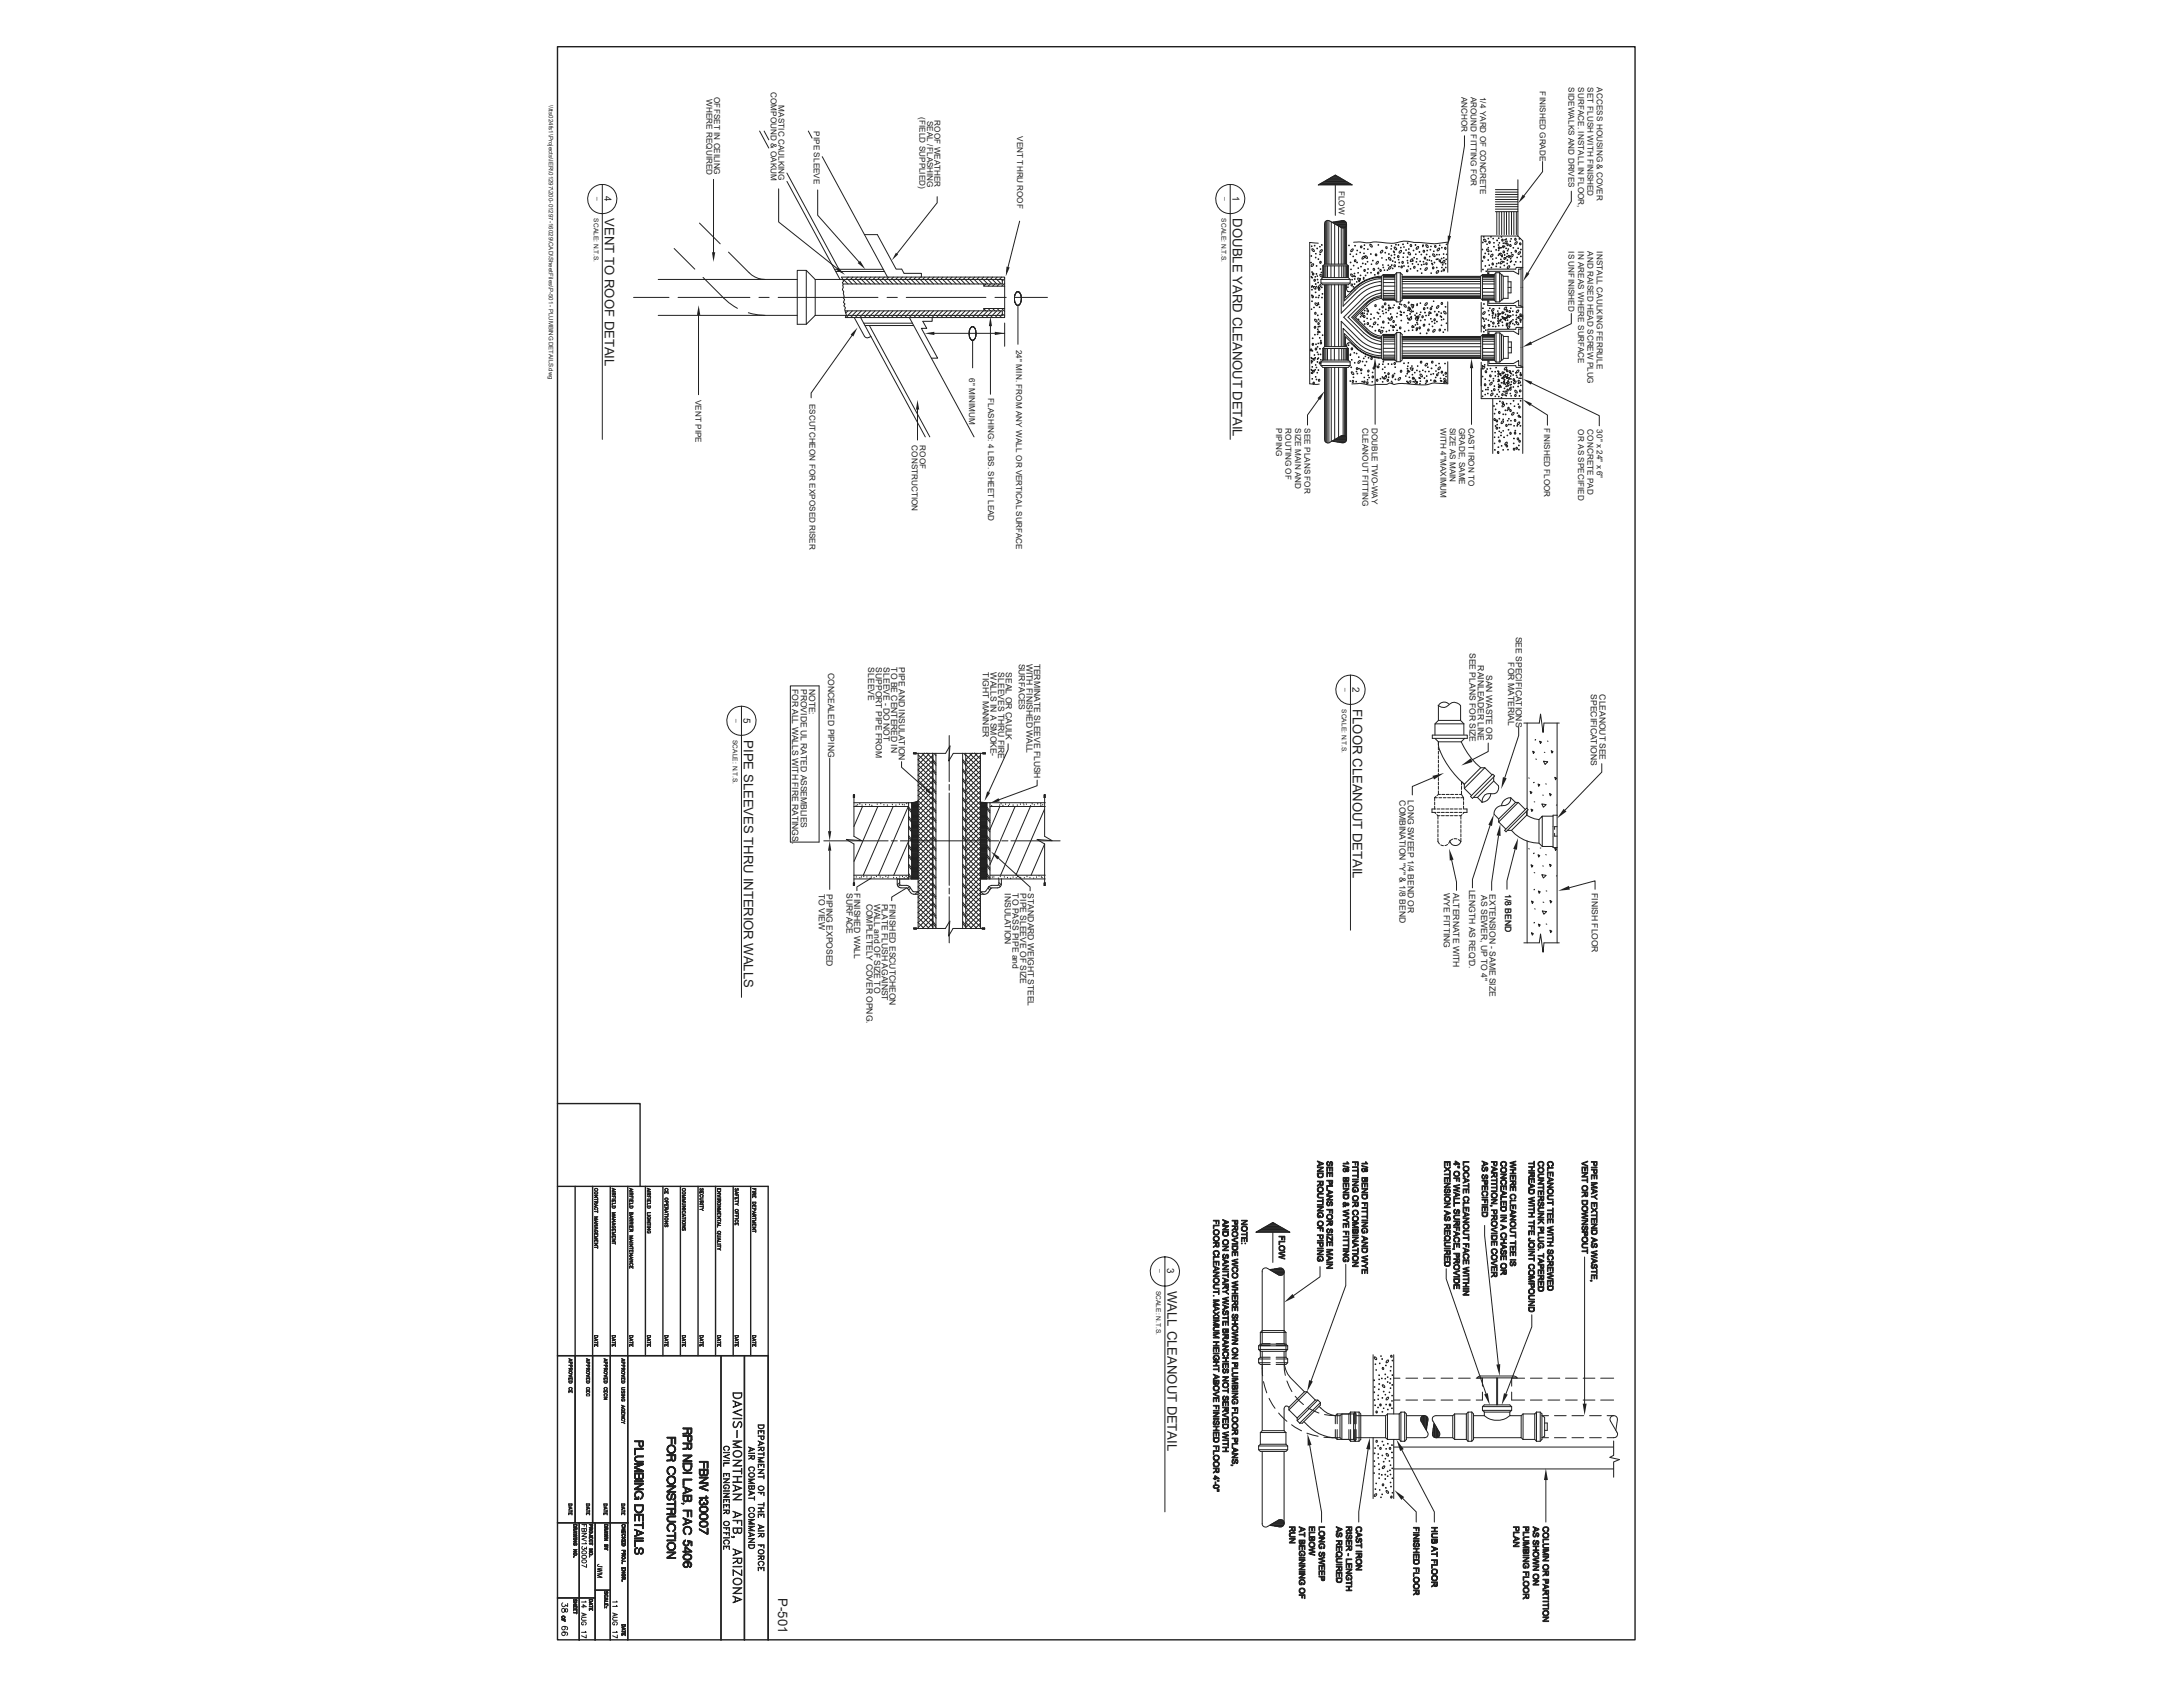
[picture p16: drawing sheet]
<svg xmlns="http://www.w3.org/2000/svg" width="279mm" height="216mm" viewBox="0 0 279 216" stroke-linecap="round" stroke-linejoin="round" font-family="sans-serif">
<defs><g id="words">
<g font-size="1.7" fill="#231f20">
<text x="77.4" y="27.9" transform="rotate(90 77.4 27.9)">VENT TO ROOF DETAIL</text>
<text x="157.8" y="27.9" transform="rotate(90 157.8 27.9)">DOUBLE YARD CLEANOUT DETAIL</text>
<text x="95.2" y="94.7" transform="rotate(90 95.2 94.7)">PIPE SLEEVES THRU INTERIOR WALLS</text>
<text x="173.2" y="90.8" transform="rotate(90 173.2 90.8)">FLOOR CLEANOUT DETAIL</text>
<text x="149.4" y="165.2" transform="rotate(90 149.4 165.2)">WALL CLEANOUT DETAIL</text>
<text x="99.6" y="204.5" transform="rotate(90 99.6 204.5)">P-501</text>
</g>
<g font-size="1.3" fill="#231f20">
<text x="77.4" y="25.1" transform="rotate(90 77.4 25.1)">4</text>
<text x="157.7" y="25.1" transform="rotate(90 157.7 25.1)">1</text>
<text x="173.1" y="87.9" transform="rotate(90 173.1 87.9)">2</text>
<text x="95.2" y="91.9" transform="rotate(90 95.2 91.9)">5</text>
<text x="149.4" y="162.3" transform="rotate(90 149.4 162.3)">3</text>
</g>
<g font-size="1.1" fill="#231f20">
<text x="188.1" y="83.6" transform="rotate(90 188.1 83.6)">SEE PLANS FOR SIZE</text>
<text x="194" y="81.5" transform="rotate(90 194 81.5)">SEE SPECIFICATIONS</text>
<text x="101.4" y="88.1" transform="rotate(90 101.4 88.1)">FOR ALL WALLS WITH FIRE RATINGS.</text>
<text x="102.5" y="88.2" transform="rotate(90 102.5 88.2)">PROVIDE UL RATED ASSEMBLIES</text>
<text x="103.6" y="88.2" transform="rotate(90 103.6 88.2)">NOTE:</text>
<text x="106" y="86.1" transform="rotate(90 106 86.1)">CONCEALED PIPING</text>
<text x="111.1" y="85.4" transform="rotate(90 111.1 85.4)">SLEEVE</text>
<text x="112.1" y="85.4" transform="rotate(90 112.1 85.4)">SUPPORT PIPE FROM</text>
<text x="113.1" y="85.4" transform="rotate(90 113.1 85.4)">SLEEVE - DO NOT</text>
<text x="114.1" y="85.4" transform="rotate(90 114.1 85.4)">TO BE CENTERED IN</text>
<text x="115" y="85.4" transform="rotate(90 115 85.4)">PIPE AND INSULATION</text>
<text x="125.8" y="86.1" transform="rotate(90 125.8 86.1)">TIGHT MANNER</text>
<text x="126.8" y="86.1" transform="rotate(90 126.8 86.1)">WALLS IN A SMOKE-</text>
<text x="127.8" y="86.1" transform="rotate(90 127.8 86.1)">SLEEVES THRU FIRE</text>
<text x="128.7" y="86.1" transform="rotate(90 128.7 86.1)">SEAL OR CAULK</text>
<text x="130.4" y="84.9" transform="rotate(90 130.4 84.9)">SURFACES</text>
<text x="131.4" y="84.9" transform="rotate(90 131.4 84.9)">WITH FINISHED WALL</text>
<text x="132.4" y="84.9" transform="rotate(90 132.4 84.9)">TERMINATE SLEEVE FLUSH</text>
<text x="189.2" y="85.1" transform="rotate(90 189.2 85.1)">RAINLEADER LINE</text>
<text x="190.2" y="86.4" transform="rotate(90 190.2 86.4)">SAN WASTE OR</text>
<text x="193" y="84.8" transform="rotate(90 193 84.8)">FOR MATERIAL</text>
<text x="203.6" y="88.9" transform="rotate(90 203.6 88.9)">SPECIFICATIONS</text>
<text x="204.7" y="88.9" transform="rotate(90 204.7 88.9)">CLEANOUT SEE</text>
<text x="179.1" y="102.4" transform="rotate(90 179.1 102.4)">COMBINATION &quot;Y&quot; &amp; 1/8 BEND</text>
<text x="180.2" y="102.4" transform="rotate(90 180.2 102.4)">LONG SWEEP 1/4 BEND OR</text>
<text x="188.1" y="113.8" transform="rotate(90 188.1 113.8)">LENGTH AS REQ'D.</text>
<text x="104.8" y="114.4" transform="rotate(90 104.8 114.4)">TO VIEW</text>
<text x="105.8" y="114.4" transform="rotate(90 105.8 114.4)">PIPING EXPOSED</text>
<text x="108.4" y="114.3" transform="rotate(90 108.4 114.3)">SURFACE</text>
<text x="109.3" y="114.3" transform="rotate(90 109.3 114.3)">FINISHED WALL</text>
<text x="110.9" y="115.6" transform="rotate(90 110.9 115.6)">COMPLETELY COVER OPNG.</text>
<text x="111.9" y="115.6" transform="rotate(90 111.9 115.6)">WALL and OF SIZE TO</text>
<text x="112.9" y="115.6" transform="rotate(90 112.9 115.6)">PLATE FLUSH AGAINST</text>
<text x="113.8" y="115.6" transform="rotate(90 113.8 115.6)">FINISHED ESCUTCHEON</text>
<text x="128.6" y="114.3" transform="rotate(90 128.6 114.3)">INSULATION</text>
<text x="129.6" y="114.3" transform="rotate(90 129.6 114.3)">TO PASS PIPE and</text>
<text x="130.6" y="114.3" transform="rotate(90 130.6 114.3)">PIPE SLEEVE OF SIZE</text>
<text x="131.6" y="114.3" transform="rotate(90 131.6 114.3)">STANDARD WEIGHT STEEL</text>
<text x="184.8" y="114.3" transform="rotate(90 184.8 114.3)">WYE FITTING</text>
<text x="186" y="114.3" transform="rotate(90 186 114.3)">ALTERNATE WITH</text>
<text x="189.6" y="114.5" transform="rotate(90 189.6 114.5)">AS SEWER, UP TO 4&quot;</text>
<text x="190.7" y="114.5" transform="rotate(90 190.7 114.5)">EXTENSION - SAME SIZE</text>
<text x="192.7" y="114.4" transform="rotate(90 192.7 114.4)">1/8 BEND</text>
<text x="203.8" y="114.3" transform="rotate(90 203.8 114.3)">FINISH FLOOR</text>
</g>
<g font-size="1" fill="#231f20">
<text x="98.6" y="11.8" transform="rotate(90 98.6 11.8)">COMPOUND &amp; OAKUM</text>
<text x="197.1" y="11.7" transform="rotate(90 197.1 11.7)">FINISHED GRADE</text>
<text x="200.8" y="11.2" transform="rotate(90 200.8 11.2)">SIDEWALKS AND DRIVES</text>
<text x="202" y="11.2" transform="rotate(90 202 11.2)">SURFACE. INSTALL IN FLOOR,</text>
<text x="203.2" y="11.2" transform="rotate(90 203.2 11.2)">SET FLUSH WITH FINISHED</text>
<text x="204.4" y="11.2" transform="rotate(90 204.4 11.2)">ACCESS HOUSING &amp; COVER</text>
<text x="90.4" y="12.7" transform="rotate(90 90.4 12.7)">WHERE REQUIRED</text>
<text x="91.4" y="12.4" transform="rotate(90 91.4 12.4)">OFFSET IN CEILING</text>
<text x="99.7" y="13.5" transform="rotate(90 99.7 13.5)">MASTIC CAULKING</text>
<text x="104.2" y="16.8" transform="rotate(90 104.2 16.8)">PIPE SLEEVE</text>
<text x="117.7" y="15" transform="rotate(90 117.7 15)">(FIELD SUPPLIED)</text>
<text x="118.6" y="15.5" transform="rotate(90 118.6 15.5)">SEAL /FLASHING</text>
<text x="119.6" y="15.4" transform="rotate(90 119.6 15.4)">ROOF WEATHER</text>
<text x="130.2" y="17.4" transform="rotate(90 130.2 17.4)">VENT THRU ROOF</text>
<text x="187" y="12.4" transform="rotate(90 187 12.4)">ANCHOR</text>
<text x="188.2" y="12.4" transform="rotate(90 188.2 12.4)">AROUND FITTING FOR</text>
<text x="189.4" y="12.4" transform="rotate(90 189.4 12.4)">1/4 YARD OF CONCRETE</text>
<text x="171.3" y="24.4" transform="rotate(90 171.3 24.4)">FLOW</text>
<text x="200.8" y="32.2" transform="rotate(90 200.8 32.2)">IS UNFINISHED</text>
<text x="202" y="32.2" transform="rotate(90 202 32.2)">IN AREAS WHERE SURFACE</text>
<text x="203.2" y="32.2" transform="rotate(90 203.2 32.2)">AND RAISED HEAD SCREW PLUG</text>
<text x="204.4" y="32.2" transform="rotate(90 204.4 32.2)">INSTALL CAULKING FERRULE</text>
<text x="130" y="44.8" transform="rotate(90 130 44.8)">24&quot; MIN. FROM ANY WALL OR VERTICAL SURFACE</text>
<text x="89" y="51.2" transform="rotate(90 89 51.2)">VENT PIPE</text>
<text x="103.6" y="51.7" transform="rotate(90 103.6 51.7)">ESCUTCHEON FOR EXPOSED RISER</text>
<text x="124" y="48.4" transform="rotate(90 124 48.4)">6&quot; MINIMUM</text>
<text x="126.5" y="50.9" transform="rotate(90 126.5 50.9)">FLASHING: 4 LBS. SHEET LEAD</text>
<text x="116.7" y="57" transform="rotate(90 116.7 57)">CONSTRUCTION</text>
<text x="117.7" y="57" transform="rotate(90 117.7 57)">ROOF</text>
<text x="163.3" y="54.8" transform="rotate(90 163.3 54.8)">PIPING</text>
<text x="164.5" y="54.8" transform="rotate(90 164.5 54.8)">ROUTING OF</text>
<text x="165.7" y="54.8" transform="rotate(90 165.7 54.8)">SIZE MAIN AND</text>
<text x="166.9" y="54.8" transform="rotate(90 166.9 54.8)">SEE PLANS FOR</text>
<text x="174.4" y="54.8" transform="rotate(90 174.4 54.8)">CLEANOUT FITTING</text>
<text x="175.6" y="54.8" transform="rotate(90 175.6 54.8)">DOUBLE TWO-WAY</text>
<text x="184.4" y="54.8" transform="rotate(90 184.4 54.8)">WITH 4&quot;MAXIMUM</text>
<text x="185.6" y="54.8" transform="rotate(90 185.6 54.8)">SIZE AS MAIN</text>
<text x="186.8" y="54.8" transform="rotate(90 186.8 54.8)">GRADE, SAME</text>
<text x="188" y="54.8" transform="rotate(90 188 54.8)">CAST IRON TO</text>
<text x="197.7" y="54.8" transform="rotate(90 197.7 54.8)">FINISHED FLOOR</text>
<text x="202" y="55" transform="rotate(90 202 55)">OR AS SPECIFIED</text>
<text x="203.2" y="55" transform="rotate(90 203.2 55)">CONCRETE PAD</text>
<text x="204.4" y="55" transform="rotate(90 204.4 55)">30&quot; x 24&quot; x 6&quot;</text>
</g>
<g font-size=".8" fill="#231f20">
<text x="70.2" y="13.5" transform="rotate(90 70.2 13.5)">\\tts024fs1\Projects\IER\01297\200-01297-16029\CAD\SheetFiles\P-501 - PLUMBING DETAILS.dwg</text>
<text x="76" y="27.9" transform="rotate(90 76 27.9)">SCALE: N.T.S.</text>
<text x="76.5" y="25.2" transform="rotate(90 76.5 25.2)">_</text>
<text x="156.4" y="27.9" transform="rotate(90 156.4 27.9)">SCALE: N.T.S.</text>
<text x="156.9" y="25.2" transform="rotate(90 156.9 25.2)">_</text>
<text x="172.3" y="88" transform="rotate(90 172.3 88)">_</text>
<text x="93.8" y="94.7" transform="rotate(90 93.8 94.7)">SCALE: N.T.S.</text>
<text x="94.3" y="92" transform="rotate(90 94.3 92)">_</text>
<text x="171.7" y="90.8" transform="rotate(90 171.7 90.8)">SCALE: N.T.S.</text>
<text x="148" y="165.2" transform="rotate(90 148 165.2)">SCALE: N.T.S.</text>
<text x="148.6" y="162.4" transform="rotate(90 148.6 162.4)">_</text>
</g>
</g></defs>
<g fill="none" stroke="#231f20" stroke-width=".13">
<path d="M183.3 94.1h4.5v.4h-4.5zM183.7 94.5l.4 .4M184.1 90.3a.99 .99 0 0 0 1.5-.2 .95 .95 0 0 1 1.3 .2v1.9h-2.8l-.4 .4M184.1 94.9v.5M184.1 95.6v.4M184.1 96.1v.4M184.1 96.7v.4M184.1 97.3v.3M184.1 97.8v.4M184.1 98.4v.4M184.1 99v.3M184.1 99.5v.4"/>
<path d="M184.1 94.9a3.2 3.2 0 0 0 .6 2 11.8 11.8 0 0 0 2.7 3.5M185.4 90.1a.84 .84 0 0 0-1.3 .2v1.9M186.9 92.2l.5 .4M187 94.9a9.4 9.4 0 0 0 2.5 3.4M187.4 92.6v1.4M187.4 92.6h-3.7v1.5M187.5 94.5l-.5 .4h-2.9M190 98.3l1 .9M190 98.3l-2.6 2.6 .9 .9M190 98.3h-.5l-2.1 2.1v.5M191.1 99.1l.2 .2-2.8 2.9-.3-.3zM191.2 99.4v.6l-2.1 2.1 .6 .6a.96 .96 0 0 1 1.1-1.1l.6-.1 .3-.2 .1-.7"/>
<path d="M191.2 100l.6 .6M195 92.5h2l.2-1.1 .3 2.3 .1-1.2h2M195.5 92.5v11M195.7 99.6h.1M196.2 96.1l.2 .2-.1 .1zM196.5 94.7h.1M196.6 94.6l-.1 .1M196.6 97.1l.1 .1M197.1 94.9l.2 .1-.1 .2zM197.6 97.4l.5 .1-.3 .3-.2-.4M197.7 96.3h.1M198.1 94.8v.1"/>
<path d="M198.5 96.1l.3 .1-.2 .2zM199 99.5l.2 .1-.1 .2zM199.3 92.5v28.2M183.6 104l.2 .1M183.6 102.1v.4M183.6 102.6v.4M183.6 103.2v.4M183.6 102.1h.4M183.7 103.5h-.4v.5h.4M183.8 101.9l-.2 .2M183.9 104.3l.1 .1M183.9 104h.4"/>
<path d="M183.9 103.5h.4M184 104.4h.3M184 107.3v.4l.2 .3M184 104.4v.4M184 105v.4M184 105.6v.4M184 106.2v.3M184 106.7v.4M184.1 100.1v.4M184.1 100.6v.4M184.1 101.2v.5M184.1 101.7l-.2 .1"/>
<path d="M184.1 101.7h.3M184.2 102.1h.3M184.4 108.1l.3 .1M184.5 104.4h.4M184.5 104h.4M184.5 103.5h.4M184.5 101.7h.4M184.7 102.1h.4M185 104.4h.4M185 104h.4M185 103.5h.4M185.1 101.7h.4"/>
<path d="M185.3 108.1l-.4 .1M185.3 102.1h.4M185.6 104.4h.4M185.6 104h.4M185.6 103.5h.4M185.7 101.7h.3M185.8 102.1h.4M185.9 107.4l-.3 .2-.2 .3M186.1 107.4h.4M186.2 104.4h.3M186.2 104h.3M186.2 103.5h.3"/>
<path d="M186.2 101.7h.4M186.4 102.1h.4M186.7 107.5l.3 .2a.74 .74 0 0 1-.8 .5 .74 .74 0 0 1-.6-.6M186.7 104.4h.3M186.7 104h.4M186.7 103.5h.4M186.8 101.7h.3M187 102.1h.3M187 104.4v.4M187 105v.4M187 105.6v.4M187 106.2v.3"/>
<path d="M187 106.7v.4M187 107.3v.4M187.1 100.7v.3M187.1 101.2v.5M187.1 100.6h.1M187.1 101.7l.2 .4M187.1 104.3l-.1 .1M187.3 103.5h.5v.5h-.5M187.3 102.1v.3M187.3 102.6v.4M187.3 103.2v.3M187.4 104l-.1 .1"/>
<path d="M187.4 100.4l-.3-.4v.5M188.6 102.1h.5M190.8 101.6a1.22 1.22 0 0 1-1.1 1.1M191.8 105.2l.9 .9M192.4 103.1a1.05 1.05 0 0 0-1.2 1.1l.6 .6M192.9 106.3h.6M193.4 102.1a.92 .92 0 0 1-1 1M193.4 102.1a1.17 1.17 0 0 0-1.2 1M193.4 102.1l.6 .6-2.2 2.1v.4M193.5 106.3a4.7 4.7 0 0 0 3.5 1.6M193.5 106.3l1.9-2 1 .5 .6 .1v3l.4 .4M194 102.7h.3"/>
<path d="M195.2 103.6l-.9-.9-2.5 2.5M195.4 103.8v.5M195.4 103.4l.2 .2-2.8 2.9-.2-.2zM195.5 103.8v.6M195.5 107.6v13.1M195.7 108.6h.1M195.8 101.3l.3 .1-.2 .2zM196 110.7l.2 .1-.1 .2zM196 103.6l.2 .1-.1 .2zM196 115.3l.3 .1-.2 .2zM196.3 109.2h.1M196.3 100.2h.1"/>
<path d="M196.4 109.2h-.1M196.4 102.6h.1M196.4 100.1l-.1 .1M196.4 111.7h.1M196.4 113.8l-.1 .1M196.4 116.3h.1M196.9 100.3l.2 .1-.2 .2zM196.9 109.4l.2 .1-.2 .2zM196.9 114l.2 .1-.1 .2zM197 104.9l.4-.4v3.8h1.4M197.1 108.5h.1M197.4 102.9l.5 .1-.4 .3z"/>
<path d="M197.4 111.9l.5 .1-.4 .4zM197.4 116.6l.6 .1-.4 .3-.2-.4M197.5 101.8h.1M197.5 110.8h.1M197.5 115.4l.1 .1M197.8 100.3l.1 .1M197.8 109.4h.1M197.9 114h.1M198.3 101.6l.3 .1-.2 .2zM198.3 110.6l.3 .1-.2 .2zM198.4 115.2l.2 .2-.1 .2zM199 106.7v.3h.3"/>
<path d="M199 108.6h.2l-.1 .2zM199.3 103l-.1 .1M199.3 112.1h-.1M199.3 104.3h-.5v4.2h.5M199.3 105.8h-.3v.4M195 120.7h2l.2-1.2 .3 2.4 .1-1.2h2"/>
</g>
<path d="M192.4 99.5l.4 .1-.7 1.4z" fill="#231f20"/>
<path d="M194.4 93.1v1l-1.8 5.4" fill="none" stroke="#231f20" stroke-width=".13"/>
<path d="M187 98l1.2-.9 .3 .4z" fill="#231f20"/>
<path d="M190.5 95.1v1.1l-2.1 1.1" fill="none" stroke="#231f20" stroke-width=".13"/>
<path d="M194.3 107.3l-.1 1.5-.5-.2z" fill="#231f20"/>
<path d="M193.9 108.7l-1 4v1.1" fill="none" stroke="#231f20" stroke-width=".13"/>
<path d="M183.3 99.3l1.5-.4-1.3 .9z" fill="#231f20"/>
<path d="M183.4 99.5l-2.6 1.2v1" fill="none" stroke="#231f20" stroke-width=".13"/>
<path d="M185.5 108.6l.5 1.4-.4 .1z" fill="#231f20"/>
<path d="M185.8 110.1l.6 2.8v1" fill="none" stroke="#231f20" stroke-width=".13"/>
<path d="M199.4 114l1.4-.6 .1 .4z" fill="#231f20"/>
<path d="M200.9 113.6l3.3-.9v1.1" fill="none" stroke="#231f20" stroke-width=".13"/>
<path d="M200.1 103.5l.4 .4-1.2 .9z" fill="#231f20"/>
<path d="M205 97.7v1.1l-4.7 4.9" fill="none" stroke="#231f20" stroke-width=".13"/>
<path d="M192 105.5l.1 1.5-.5-.1z" fill="#231f20"/>
<path d="M191.8 107l-.9 5.9v1" fill="none" stroke="#231f20" stroke-width=".13"/>
<path d="M191.2 104.2l-.2 1.5-.5-.1z" fill="#231f20"/>
<g fill="none" stroke="#231f20" stroke-width=".13">
<path d="M167.7 33.6h.1zM167.8 32.7l.1 .1zM167.8 35.4l.1 .1zM167.8 39.5l.1 .1zM167.8 31.5h.1zM167.8 36.7h.1zM167.9 37.7v.1zM167.9 34.8h.1zM167.9 33.9a.14 .14 0 0 1 .1-.2 .14 .14 0 0 1 .2 .2 .14 .14 0 0 1-.2 .1l-.2 .1zM167.9 38.5l.1 .1zM167.9 37v.1zM167.9 31.9v-.1a.27 .27 0 0 1 .3 .4l-.3-.2z"/>
<path d="M167.9 36.6h.1zM167.9 35.5l.1 .1zM168 37.9h.1l-.1 .2-.1-.1zM168 35l.1-.1 .1 .1-.1 .2-.1-.1zM168.1 36.7l.3 .1v.2l-.2-.1zM168.1 39.3l.1 .1zM168.2 35.8a.11 .11 0 0 1 .1 0 .11 .11 0 0 1 0 .2 .11 .11 0 0 1-.1-.1zM168.2 31.4l.1 .1zM168.3 35.4v.1zM168.3 38.8l.2 .1 .1 .2-.3-.1zM168.3 37.4h.1zM168.4 32.9v.1z"/>
<path d="M168.4 36.3v.1zM168.4 32.4l.1 .1zM168.4 38v.1zM168.4 35l.1 .1zM168.5 34h.1l-.1 .1zM168.5 36.6v.1zM168.5 31.8h.1zM168.6 35.3v.1zM168.6 35.7l.1 .1zM168.7 36.1v.1zM168.7 36.8v.1zM168.7 38.7l.1 .1z"/>
<path d="M168.7 38.9l.1 .1zM168.7 33.1l.1 .1zM168.7 38l.1 .1zM168.7 23.7l2.2-1.3 2.2 1.3zM168.7 31.1l-1.1-.1v18.1l1.2 .1M168.8 36.9a.1 .1 0 0 1 .1 .1 .1 .1 0 0 1 0 .1 .1 .1 0 0 1-.2 0zM168.8 23.6h4.2M168.8 37.8l.1 .1zM168.8 39.3h.1v.1zM168.9 36.5h.2l-.2 .2-.1 .1zM168.9 31.6h.1zM168.9 32.5l.1 .1z"/>
<path d="M168.9 35.1l.3 .1v.3l-.2-.2zM168.9 23.5h4M169 34.4v.1zM169 32l.2-.1a.24 .24 0 0 1 0 .3 .24 .24 0 0 1-.3 .1zM169.1 35.8v.4M169.1 35.8h3.7M169.1 36.2h3.7M169.1 36.2l.2 .2h3.3l.2-.2M169.1 23.5h3.6M169.1 34.8l.1 .1zM169.1 36.7l.1 .1zM169.1 31.3l.1 .1z"/>
<path d="M169.2 38v.1zM169.2 23.4h3.4M169.2 37.6h.1zM169.3 35.5h3.3M169.3 34v1.5M169.3 34h3.3M169.3 35.5l-.2 .3M169.3 23.3h3.2M169.4 34v1.5M169.5 23.2h2.8M169.5 33.8l-.2 .2M169.5 33.8h2.8"/>
<path d="M169.5 36.4v8M169.6 34v1.5M169.6 23.1h2.6M169.6 28.4v5.4M169.6 36.4v8M169.7 34v1.5M169.7 23.1h2.4M169.7 28.3v5.5M169.7 36.4v8M169.9 28.2v5.6M169.9 36.4v8M169.9 23h2"/>
<path d="M169.9 34v1.5M170 22.9h1.8M170.1 28.2v5.6M170.1 36.4v8M170.2 22.8h1.4M170.3 22.7h1.2M170.3 34v1.5M170.4 28.4v5.4M170.4 36.4v8M170.4 22.7h1M170.5 28.4l1.3-.2a.46 .46 0 0 1 .5 .5M170.6 28.5h1.7"/>
<path d="M170.6 22.6h.6M170.6 28.4h1.7M170.7 22.5h.4M170.7 28.6h1.6M170.8 34v1.5M170.8 22.4h.2M170.8 36.4v8M170.9 23.7v3.9M171 28.7h1.3M171.1 28.8h1.2M171.1 28.3h1.1M171.2 28.9h1.1"/>
<path d="M171.3 28.9v4.9M171.3 36.4v8M171.4 34v1.5M171.4 29h.9M171.5 29l.7 .1v4.7M171.6 28.3h.5M171.6 29.1l-1.4-.8a.43 .43 0 0 0-.5 0 .43 .43 0 0 0-.2 .4v5.1M171.6 29.1h.5M171.7 29.1v4.7M171.7 36.4v3.7l2.2-2.3a4.4 4.4 0 0 1 2.9-1.3M171.7 34v1.5M171.9 29.2v4.6"/>
<path d="M172 34v1.5M172.1 29.1v4.7M172.2 34v1.5M172.3 34v1.5M172.3 28.7a.45 .45 0 0 1-.7 .4M172.3 28.7v5.1M172.3 28.6h-1.5v5.2M172.3 33.8l.3 .2M172.4 34v1.5M172.5 36.7l.1 .1zM172.5 34v1.5M172.6 34v1.5"/>
<path d="M172.6 35.5l.2 .3M172.6 31.4h.1l-.1 .1zM172.8 32.5l.1 .1zM172.8 35.8v.4M172.8 33.5l.1 .1zM172.9 35.1h.2a.16 .16 0 0 1 .1 .2 .16 .16 0 0 1-.1 .1l-.2-.2zM172.9 34.4v.1zM172.9 36.4h.2l-.1 .2zM173 31.9h.2l-.1 .2-.2 .1zM173 35.8h.1zM173.2 32.8v.1zM173.2 36.7h.1z"/>
<path d="M173.2 33.9l.1 .1zM173.3 35.3h.1zM173.3 35h.1zM173.3 36.3h.1v.1zM173.4 35.7v.1zM173.4 33.3h.1l-.1 .2-.1-.1zM173.4 31.4l.1 .1zM173.4 35.4h.1zM173.6 32.5h.1zM173.6 36l.1 .1zM173.6 33.5l.1 .1zM173.7 32h.1l-.1 .1z"/>
<path d="M173.8 34.9h.1zM173.8 35.6l.2 .1v.2l-.2-.1zM173.8 34.3h.1zM173.9 36h.1zM174 32.3h.1zM174 35.6l.1 .1zM174.1 35.2l.1 .1zM174.2 34.1v.1zM174.2 31.5h.1l-.1 .2-.1-.1zM174.3 40l.1 .1zM174.4 33.7h.1zM174.4 32.8h.2l-.1 .3-.2 .1v-.2z"/>
<path d="M174.5 35.7h.1zM174.5 35.5l.1 .1zM174.5 32.4h.1zM174.6 34.5h.1v.2h-.1zM174.6 31.8v.1zM174.6 31.3l.1 .1h-.1zM174.6 39.7l.1 .1zM174.7 32.7l.3 .2v.2l-.2-.1zM174.7 33.7l.1 .1zM174.7 35.2l.1 .1zM174.9 39.5l.1 .1zM175 34.9h.1z"/>
<path d="M175 33.5h.1zM175 39.7h.1v.2h-.1zM175.1 34.4v.1zM175.1 31.8v.1zM175.3 31.3h.2a.16 .16 0 0 1 .1 .2 .16 .16 0 0 1-.1 .1l-.2-.2zM175.4 32.5h.1zM175.4 34.9h.1zM175.5 33.8h.1zM175.7 33.3v.1zM175.8 34.4h.1v.2l-.2-.1zM175.9 35.1l.1 .1zM176 39h.1v.2h-.1z"/>
<path d="M176 32.5h.2v.2h-.1zM176.2 33.5l.2-.1v.3a.15 .15 0 0 1-.1 .1 .15 .15 0 0 1-.2-.1zM176.2 40h.1zM176.3 34.8h.2v.2a.11 .11 0 0 1-.2 0 .11 .11 0 0 1 0-.2zM176.4 34.3l.1 .1zM176.4 31.3h.1l-.1 .1zM176.5 39.6h.1zM176.6 34.5a.12 .12 0 0 1 .2 .1 .12 .12 0 0 1-.2 .1zM176.8 38.2a2.97 2.97 0 0 0-1.9 1l-1.4 1.4 1.4 1.5M176.8 36a4.7 4.7 0 0 0-3.1 1.4l-1.8 1.8v-2.8M176.8 35.7a4.8 4.8 0 0 0-3.4 1.4l-1.3 1.4v-2.1M176.8 35.5a4.7 4.7 0 0 0-3.5 1.5l-1.1 1.1v-1.7"/>
<path d="M176.8 35.4a5.4 5.4 0 0 0-3.9 1.9 .36 .36 0 0 1-.4 0 .36 .36 0 0 1-.2-.4v-.5M176.8 38a2.96 2.96 0 0 0-2 1l-1.6 1.6 1.6 1.6a3.2 3.2 0 0 0 2 1M176.8 37.8a3.3 3.3 0 0 0-2.1 1.1l-1.7 1.7 1.7 1.7a3.5 3.5 0 0 0 2.1 1.1M176.8 37.5a4.1 4.1 0 0 0-2.3 1.1l-2 2 2 2a3.9 3.9 0 0 0 2.3 1.1M176.8 37.1a3.8 3.8 0 0 0-2.5 1.2l-2.3 2.3 2.3 2.3a3.6 3.6 0 0 0 2.5 1.2M176.8 38.2l.2 .2M176.8 32.1l.1-.1 .1 .2-.3 .2zM176.8 33h.1zM176.9 39.2h.2l-.1 .2h-.1zM176.9 39.8l.1 .1zM177 33.9v.1zM177 34.2l.1 .1z"/>
<path d="M177 35.1l-.2 .3v2.8M177 38.2h1.5M177 37.8h1.5M177 37.2h1.5M177 35.7h1.5M177 36.2h1.5M177 36.6h1.5M177 37.5h1.5M177 38h1.5M177 38.3h1.5M177 38.4h1.5M177 35.5h1.5"/>
<path d="M177 35.2h1.5M177 35.4h1.5M177 35.3h1.5M177 35.1h1.5M177 35.1v3.3M177.2 34.5v.1zM177.2 38.8h.2l-.1 .2-.1-.1zM177.3 32.3v.1zM177.3 39.6h.1zM177.4 40.1h.1M177.4 31.6h.1v.2l-.1-.1zM177.4 33.2h.1z"/>
<path d="M177.5 34.6h.1zM177.6 33.9l.1 .1zM177.7 39.7v.1zM177.7 39l.1 .1zM177.7 33a.21 .21 0 0 1 .3 0 .21 .21 0 0 1-.1 .3l-.1-.1zM177.7 32.5h.1zM177.7 39.3h.2v.1l-.1 .1h-.1zM177.9 34.1h.1v.1l-.2 .3-.1-.2zM178 39.4v.1zM178 31.8l.1 .1zM178 32.7h.1zM178.1 31.4v.1z"/>
<path d="M178.1 33.9l.1 .1zM178.2 34.3l.1 .1zM178.2 33.4h.1zM178.3 39.3v.1zM178.3 32.1l.1 .1zM178.4 39h.1zM178.4 32.3h.1zM178.4 33.9h.2l-.1 .2h-.1zM178.4 33h.1zM178.5 32.5v.1zM178.5 31.6l.2 .2v.2l-.2-.2zM178.5 33.5l.1 .1z"/>
<path d="M178.5 35.1v3.3M178.5 38.4l.3 .2M178.6 31.3h.1v.1zM178.8 34.9l-.3 .2M178.8 34.9v3.7h.4M178.8 34.9h.4M178.9 32.7l.2 .1-.1 .2-.1-.2zM178.9 31.3l.1 .1zM179 33.2h.1zM179 39.2l.1 .1v.2l-.2-.1zM179 34.1l.1 .1zM179 33.6h.1z"/>
<path d="M179.1 38.9h.1zM179.2 39.8l.1 .1zM179.2 32.1l.1-.1 .1 .1a.22 .22 0 0 1-.3 .3zM179.2 34.9v3.7M179.2 34.9l.3 .2v3.3l-.3 .2M179.3 31.6v.1zM179.3 39.9l.1 .1h-.1zM179.3 34.1l.1-.1 .1 .1-.1 .2-.1-.1zM179.3 38.9l.1 .1zM179.4 33.5h.2v.2h-.2zM179.5 35.4h10M179.5 35.8h10"/>
<path d="M179.5 36h10M179.5 35.5h10M179.5 35.6h10M179.5 38.1h10M179.5 38h10M179.5 37.9h10M179.5 37.8h10M179.5 37.6h10M179.5 37.3h10M179.5 36.8h10M179.5 36.3h10M179.5 38.2h10"/>
<path d="M179.5 31.2l.1 .1zM179.6 32.9v.1zM179.6 32.4h.1zM179.7 34v.1zM179.7 40h.1M179.7 31.6v.1zM179.7 39h.1l.2 .2a.2 .2 0 0 1-.3 .1 .2 .2 0 0 1 0-.3zM179.9 32h.1zM180 34.6h.2v.2l-.2-.1zM180.1 33.3l.1 .1zM180.1 32.9h.1zM180.1 31.1h.1v.1z"/>
<path d="M180.1 33.6l.1 .1zM180.2 39.7v.1zM180.2 34l.1 .1h-.1zM180.2 32.3a.21 .21 0 0 1 .3 .1 .21 .21 0 0 1-.1 .2l-.1-.1zM180.2 38.7l.1 .1zM180.3 38.6l.1 .1h-.1zM180.3 39.3h.1l-.1 .2-.1-.1zM180.3 31.8l.1 .1zM180.4 39.6a.22 .22 0 0 1 .3 .1 .22 .22 0 0 1 0 .3l-.3-.2zM180.4 39.4h.1zM180.5 34.4v.1zM180.6 33.2l.1-.1a.17 .17 0 0 1 .1 .2 .17 .17 0 0 1-.1 .1h-.2z"/>
<path d="M180.6 39h.2a.16 .16 0 0 1 .1 .1 .16 .16 0 0 1-.1 .2zM180.7 33.7l.1 .1zM180.7 39.3l.1 .1zM180.8 33.3l.1 .1zM180.9 39.8v.1zM180.9 39l.1 .1zM180.9 32v.1zM181 32.9v.1zM181 34.1h.1l-.1 .2h-.1zM181.1 31.3l.1 .1zM181.2 32.5v.1zM181.2 33.5h.1v.1z"/>
<path d="M181.3 39l.1 .1zM181.3 33.1h.1l-.1 .1zM181.3 38.9h.1v.1zM181.4 31.6l.1-.1 .1 .1-.2 .3h-.1zM181.4 34.6l.1 .1zM181.5 33.8v.1zM181.6 32.2l.1 .1zM181.7 33.4l.1 .1zM181.8 38.8h.1M181.8 34.4h.1zM181.8 39.9v.1zM181.9 32.5l.1 .1z"/>
<path d="M181.9 33.9h.1zM181.9 34.9l.1 .1zM182.1 31.5h.1l-.1 .1zM182.1 31.3l.1 .1zM182.1 33.5h.1zM182.2 32l.1 .1v.2l-.2-.1zM182.2 33.8h.1zM182.3 32.9l.2 .1-.1 .2-.1-.1zM182.3 40h.1zM182.5 31.3l.2 .1 .1 .2h-.2zM182.5 33.7h.2l-.1 .2-.1-.1zM182.5 34.3l.1-.1 .1 .2-.3 .2v-.1z"/>
<path d="M182.5 38.8l.2-.1v.2l-.3 .2v-.1zM182.6 32.5v.1zM182.6 32l.1 .1zM182.6 33.2l.1 .1zM182.7 39.4h.1l-.1 .1zM182.9 39.9l.2 .1-.1 .2-.1-.1zM182.9 33.3h.1zM183 32.8v.1zM183 31.9l.1 .1zM183.1 31.5h.1zM183.1 34.9l.1 .1zM183.2 33.3l.1 .1h-.1z"/>
<path d="M183.2 33.7h.1zM183.3 39.2v.1zM183.3 33.8l.1 .1zM183.4 32.5l.2 .1v.2l-.2-.1zM183.4 34.2h.1v.1l-.1 .1-.1-.1zM183.4 38.5h.1zM183.5 32.1l.1 .1zM183.6 33.7h.1M183.6 39.8l.1 .1zM183.7 31.4h.1v.3l-.2-.1zM183.8 33.1l.1 .1zM183.9 34.2v.1z"/>
<path d="M183.9 32.6h.1h-.1zM183.9 34.7l.2-.1v.3l-.2 .1-.1-.2zM184 33.1l.1 .1zM184 39.1h.1a.21 .21 0 0 1 0 .3 .21 .21 0 0 1-.3 0zM184 31.8h.3l-.1 .2-.2 .1zM184.1 39.9h.1zM184.2 32.6h.1M184.2 31.4h.1zM184.2 33.2l.2 .1-.1 .2-.1-.1zM184.4 33.6h.1zM184.5 34.8h.1M184.5 33l.1 .1z"/>
<path d="M184.5 31.7h.1zM184.5 34.2l.1 .1zM184.5 38.7l.1 .2a.12 .12 0 0 1-.2 0 .12 .12 0 0 1 .1-.2zM184.6 33.8l.1 .1zM184.7 33.4l.1-.1a.17 .17 0 0 1 .1 .2 .17 .17 0 0 1-.1 .1h-.2zM184.7 32.5h.1zM184.7 34.5a.12 .12 0 0 1 .2 0 .12 .12 0 0 1 0 .2 .12 .12 0 0 1-.2-.1zM184.8 32.9v.1zM184.8 39.8l.2 .1a.12 .12 0 0 1 .1 .2 .12 .12 0 0 1-.2 .1zM184.9 31.7h.2l-.1 .2-.1-.1zM185 33.7l.1 .1zM185 39.2l.1 .1z"/>
<path d="M185 34.2l.1 .1zM185.1 33.1v.1zM185.1 31.3h.1zM185.1 32.5v.1zM185.3 31l-1.7 .2-2.6-.2a3.8 3.8 0 0 0-2.6 .1h-.5a8.3 8.3 0 0 0-3.1 0l-.6-.1h-1M185.3 31v3.8M185.3 38.6v3.8M189.5 35.4l.2-.3v3.3l-.2-.2zM189.6 38.7v3.8M189.7 31.9l.1 .1zM189.7 33.4h.1l-.1 .1zM189.7 31l.1 .1z"/>
<path d="M189.7 38.2h1.5M189.7 37.8h1.5M189.7 35.7h1.5M189.7 38h1.5M189.7 38.4h1.5M189.7 38.3h1.5M189.7 35.5h1.5M189.7 35.4h1.5M189.7 35.3h1.5M189.7 36h1.5M189.7 36.3h1.5M189.7 37.4h1.5"/>
<path d="M189.7 36.9h1.5M189.7 35.2h1.5M189.7 35.1h1.5M189.8 39.4v.1zM189.8 34.5h.1zM189.9 30.3h.1zM189.9 38.9h.1zM189.9 30.6a.23 .23 0 0 1 .2 .1 .23 .23 0 0 1 0 .3l-.2-.2zM189.9 39.9h.2a.23 .23 0 0 1-.1 .2 .23 .23 0 0 1-.2 .1zM189.9 32.8l.2 .1-.1 .1h-.1zM190.1 32.4v.1zM190.1 34v.1z"/>
<path d="M190.2 34.7h.1zM190.3 31.9l.2 .1 .1 .1-.1 .1-.2-.2zM190.3 31.2l.1 .1zM190.4 33.2l.1 .1zM190.5 30.6h.1M190.5 31.7h.1M190.5 39.7l.1 .1zM190.5 32.5v.1zM190.6 33.9v.1zM190.6 30.9h.1v.2a.12 .12 0 0 1-.2 0 .12 .12 0 0 1 .1-.2zM190.7 39.4v.1zM190.8 30.3h.1l-.1 .1z"/>
<path d="M190.8 32.1h.1zM190.8 34.2l.1 .1zM190.9 32.6l.1-.1 .1 .1-.1 .2-.2 .1zM191 33.7l.2 .1-.1 .1-.1-.1zM191 33.1l.1 .1zM191 39.5h.1a.17 .17 0 0 1 .1 .2 .17 .17 0 0 1-.1 .1h-.2zM191.1 30.5h.1zM191.2 31.6h.1zM191.2 31.1h.1zM191.2 35.1v3.3M191.2 38.4l.3 .2M191.4 27.1h2.9"/>
<path d="M191.4 26.8h2.9M191.4 26.4h2.9M191.4 26.1h2.9M191.4 25.8h2.9M191.4 25.5h2.9M191.4 25.2h2.9M191.4 24.9h2.9M191.4 24.6h2.9M191.4 24.3h2.9M191.5 34.9v3.7M191.5 34v.1zM191.5 31.9v.1z"/>
<path d="M191.5 33v.1zM191.5 33.7h.1v.1zM191.6 30.7l.1 .1zM191.6 27.1v2.9M191.7 39.8h.1zM191.7 31.3h.1zM191.8 32.6v.1zM191.8 33.6l.1 .1zM191.8 32l.1 .1zM191.8 30.4l.1 .1zM191.8 31.6l.2 .1-.1 .2-.1-.1zM191.8 32.5h.1z"/>
<path d="M191.9 39.4h.1zM191.9 27.1v2.9M191.9 31v.1zM191.9 34.9h-.4l-.3 .2M191.9 34.9l.3 .2M191.9 34.9v3.7M192 34.2h.1zM192 32.4a.22 .22 0 0 1 .2 .1 .22 .22 0 0 1 0 .3l-.2-.2zM192.1 33.2h.1M192.1 31.7h.1zM192.1 30.3h.1zM192.1 33.5l.1-.1a.18 .18 0 0 1 .1 .3 .18 .18 0 0 1-.3 0z"/>
<path d="M192.2 35.1l.2 .3M192.2 38.4l-.3 .2h-.4M192.2 35.1v3.3M192.2 27.1v2.9M192.2 32.8l.1 .1zM192.2 30.6l.2 .1v.2l-.2-.1zM192.2 39.9a.11 .11 0 0 1 .2 0 .11 .11 0 0 1 0 .2 .11 .11 0 0 1-.2 0zM192.3 31.5h.2l-.1 .2-.1-.1zM192.4 32.1a.11 .11 0 0 1 .2 .1 .11 .11 0 0 1-.2 .1zM192.4 31.1v.1zM192.4 38.2l-.1 .2h-.1M192.4 35.4h.6v2.8h-.6"/>
<path d="M192.4 35.4v2.8M192.4 40h.1zM192.4 33.5l.1 .1zM192.5 33h.2l-.1 .2-.1-.1zM192.5 33.9l.1 .1zM192.5 27.1v2.9M192.5 31.5h.1v.1zM192.5 32.6l.1 .1zM192.6 30.7h.1zM192.6 39.4l.2-.1-.1 .3-.1 .1-.1-.2zM192.7 31l.2-.2a.2 .2 0 0 1-.1 .3 .2 .2 0 0 1-.2 0zM192.7 33h.1z"/>
<path d="M192.7 31.7l.1 .1zM192.8 30.5v.1zM192.8 39.7h.2l-.1 .2-.1-.1zM192.8 27.1v2.9M192.8 32.8l.1 .1zM192.9 33.7v.1zM192.9 32.4l.1 .1zM192.9 33.2l.1 .1zM192.9 31.2l.2 .1-.1 .1h-.1zM192.9 32l.1 .1zM193 36.1h.4v1.4h-.4M193 36.8h.4"/>
<path d="M193 31.8l.1 .1zM193 34h.1a.18 .18 0 0 1 0 .3 .18 .18 0 0 1-.2 0zM193.1 32.7a.12 .12 0 0 1 .1 0 .12 .12 0 0 1 0 .2 .12 .12 0 0 1-.2-.1zM193.1 27.1v2.9M193.2 39.8a.12 .12 0 0 1 .1 0 .12 .12 0 0 1 0 .1 .12 .12 0 0 1-.2 0zM193.2 31.3h.2v.2h-.1zM193.3 30.8v.1zM193.3 33.5l.1 .1zM193.3 39.4h.1zM193.3 33.1h.1l-.1 .1zM193.4 30.5l.1 .1h-.1zM193.4 32.3v.1z"/>
<path d="M193.4 33.4v.1zM193.5 27.1v2.9M193.5 32.6l.1-.1 .1 .2-.3 .2v-.1zM193.6 39.8h.1zM193.6 31.7h.1zM193.8 27.1v2.9M193.8 33.8l.1 .1zM193.9 30.5l.2 .1-.1 .2-.1-.2zM193.9 32l.2 .1-.1 .2-.1-.1zM194 31l.1-.1a.23 .23 0 0 1 0 .3 .23 .23 0 0 1-.2 .1zM194 33.5h.1zM194.1 27.1v2.9"/>
<path d="M194.1 32.9l.1 .1zM194.2 39.7h.2l-.1 .3h-.2zM194.3 31.7l.1 .1zM194.3 30.2l.6 .6v27.2M194.3 30.2h-4.7v4.6M194.3 23v7.2M194.4 32.3l.2-.1v.1l-.1 .2-.2 .1zM194.4 30.5l.1 .1zM194.5 31.1l.2 .1-.1 .1-.1-.1zM194.6 33.5l.1 .1zM194.6 32.8l.1 .1zM194.6 31.9l.1 .1z"/>
<path d="M194.7 39.1h-.3v-.7l-.7 .4h-3.1v-.3h-.2v.6h3.6l.1 .2h.8M194.9 34.3h-.2v5h.2M194.9 34.2h-.8l-.1 .2h-3.6v.6h.2v-.3h3.1l.7 .4v-.7h.3M167.8 44.7h.1v.1l-.1 .1-.1-.1zM167.8 47.7h.1zM167.8 47.3h.1zM167.8 46.2h.1zM167.8 45.7v.1zM167.8 46.4h.1v.1zM167.9 48.5h.1h-.1zM167.9 47.4h.1zM167.9 46.9l.1 .1z"/>
<path d="M167.9 45.9h.1zM167.9 47.7l.1 .1zM167.9 46.2l.1 .1zM167.9 44.9l.1 .1zM167.9 44h.2v.2h-.2zM168 43.3h.1M168 49l.1-.1 .1 .1-.1 .2zM168.1 47.4h.1l-.1 .2h-.1zM168.2 45.9v-.1a.13 .13 0 0 1 .1 .2 .13 .13 0 0 1-.2 .1zM168.2 45.4l.1 .1zM168.3 41.8h.1l-.1 .2-.1-.1zM168.3 40.8l.1 .1a.16 .16 0 0 1 .1 .1 .16 .16 0 0 1-.1 .2l-.2-.2z"/>
<path d="M168.3 42.8v.1zM168.3 40h.1v.2h-.1zM168.3 47.3v.1zM168.3 45.8h.1M168.4 48.2v.1zM168.4 44.6h.1l-.1 .2-.1-.1zM168.4 46.7v.1zM168.4 44l.1 .1zM168.5 48.5v.1zM168.5 47.1h.1M168.6 47.7v.1zM168.6 45.1h.1h-.1z"/>
<path d="M168.6 46.3h.1l-.1 .1zM168.6 42.8h.1zM168.6 45.9l.1 .1zM168.6 44.4h.1zM168.6 42.1l.1 .1zM168.6 40.3l.1 .1zM168.7 45.3l.1 .1zM168.7 47.3l.1 .1zM168.7 45.8l.1 .1zM168.7 41.8v.1zM168.7 41.3h.1l.1 .1-.1 .2-.1-.1zM168.7 43.9v.1z"/>
<path d="M168.7 40.8l.1 .1h-.1zM168.8 48.6h.1v.2h-.2zM168.9 46.4h.1v.2l-.2-.1zM168.9 41.7l.1 .1zM168.9 43.2h.1l-.1 .1zM168.9 42.5h.1zM168.9 44.6l.1 .1zM168.9 41.1h.1zM169 45.3v.1zM169 43.8h.1v.2h-.1zM169 43.6h.1zM169 46v.1z"/>
<path d="M169.1 46.3h3.7M169.1 46.8h3.7M169.1 46.8l.2 .2h3.3l.2-.2M169.1 46.3v.5M169.1 40.2h.1zM169.2 42.9h.1zM169.3 46.1h3.3M169.3 44.6h3.3M169.3 46.1l-.2 .2M169.3 44.6v1.5M169.4 44.6v1.5M169.5 44.4l-.2 .2"/>
<path d="M169.5 44.4h2.8M169.5 47v9.2a.43 .43 0 0 0 .2 .4 .43 .43 0 0 0 .5 0l1.4-.8a.47 .47 0 0 1 .7 .3 .47 .47 0 0 1-.5 .6l-1.3-.2M169.6 44.6v1.5M169.6 47v9.5M169.7 44.6v1.5M169.7 47v9.6M169.9 47v9.7M169.9 44.6v1.5M170.1 47v9.7M170.3 44.6v1.5M170.4 47v9.5M170.6 56.4h1.7"/>
<path d="M170.6 56.5h1.7M170.7 56.3h1.6M170.8 44.6v1.5M170.8 47v9.3h1.5M171.1 56.1h1.2M171.1 56.6h1.1M171.2 56h1.1M171.3 47v9M171.4 44.6v1.5M171.4 55.9h.9M171.6 56.6h.5M171.6 55.8h.5"/>
<path d="M171.7 44.4v-3.3l2.2 2.3a4.6 4.6 0 0 0 2.9 1.3M171.7 44.6v1.5M171.9 44.4v-2.4a8.5 8.5 0 0 0 3.4 2.8l.6 .2 .9 .2M171.9 47v8.7M172 44.6v1.5M172.1 47v8.8M172.1 44.4v-1.7a7.6 7.6 0 0 0 3.3 2.6l.5 .1 .9 .1M172.2 44.6v1.5M172.2 47v8.9h-.7M172.2 44.4v-1.3a7 7 0 0 0 3.1 2.4l.6 .1 .9 .1M172.3 44.6v1.5M172.3 44.4v-.1a.36 .36 0 0 1 .3-.4 .36 .36 0 0 1 .4 .1 5.3 5.3 0 0 0 3.8 1.8"/>
<path d="M172.3 47v9.2h-1.3M172.3 44.4l.3 .2M172.4 44.6v1.5M172.5 44.6v1.5M172.6 44.1v.1zM172.6 44.6v1.5M172.6 46.1l.2 .2M172.8 45.4l.1 .1zM172.8 48.7l.1 .1zM172.8 46.3v.5M172.8 45.3v.1zM172.9 47h.1z"/>
<path d="M173 47.6a.29 .29 0 0 1 .3 .3l-.3-.1zM173 46v.1zM173 44.5l.1 .1-.1 .2-.1-.1zM173.1 48.7h.1v.2h-.1zM173.2 48.3h.1zM173.3 45.1v.1zM173.4 46.4v.1zM173.5 48.8h.1v.1zM173.6 47.5h.1zM173.6 45.2v.1zM173.6 47.1h.2l-.1 .2h-.1zM173.7 47.8l.1 .1z"/>
<path d="M173.8 46.3l.2-.2a.2 .2 0 0 1 0 .3 .2 .2 0 0 1-.2 .1zM173.8 40.8l.1 .1zM173.9 45.7h.1l-.1 .1zM173.9 47.2h.1zM174.1 40.5l.1 .1zM174.1 47.2h.2v.1l-.1 .2-.1-.1zM174.2 40.1l.2 .1 .1 .3-.3-.2zM174.2 47.7v.1zM174.3 48.8l.1 .1zM174.4 46.2v.1zM174.5 45.8l.1 .1zM174.6 48.8h.1l-.1 .2h-.1z"/>
<path d="M174.6 40.1h.1M174.6 41.2h.1M174.6 48.3h.1zM174.6 40.4l.1 .1-.1 .1h-.1zM174.6 41.4l.1 .1zM174.7 46.7v.1zM174.7 45.6h.1zM174.9 46.3h.1M174.9 40.7l.1 .1zM174.9 40.2h.1zM174.9 42.1a3.3 3.3 0 0 0 1.9 .9M175 48.9h.1v.2a.12 .12 0 0 1-.2-.1 .12 .12 0 0 1 .1-.1z"/>
<path d="M175 48.6v.1zM175 41.3h.2l-.1 .2h-.1zM175.1 48l.1 .1zM175.1 47.4h.1l-.1 .2h-.1zM175.1 45.8h.1zM175.2 48.3h.1zM175.3 41.7l.1 .1zM175.4 40.8l.1 .1zM175.4 40.2h.1zM175.5 45.8a.11 .11 0 0 1 .1 0 .11 .11 0 0 1 0 .2 .11 .11 0 0 1-.2 0zM175.6 48.8l.1 .1h-.1zM175.6 41.8l.1 .1z"/>
<path d="M175.6 47.7h.1zM175.7 48.1l.1 .1-.1 .2-.1-.1zM175.8 47h.1v.1a.11 .11 0 0 1-.2 .1 .11 .11 0 0 1 .1-.2zM175.8 40.7h.1zM175.9 41.2h.2a.23 .23 0 0 1-.1 .3 .23 .23 0 0 1-.2 0zM176 42.3l.1 .1zM176.2 48.6h.2l-.1 .2-.1-.1zM176.3 41.5l.1 .1zM176.3 46.8a.14 .14 0 0 1 .2 .2 .11 .11 0 0 1-.2 0zM176.4 40.8v.1zM176.4 40.1h.1zM176.4 42.2h.2v.2h-.2z"/>
<path d="M176.5 46.6h.1zM176.6 40.5l.1 .1zM176.6 48.4l.1 .1zM176.8 41.9h.1zM176.8 42.3h.1a.19 .19 0 0 1 .1 .2 .19 .19 0 0 1-.3 .2v-.1zM176.8 43v2.8l.2 .3M176.9 48.2h.1zM176.9 47.2l.1 .1zM176.9 48.8l.1 .1zM177 46.6v.1zM177 41.1h.1v.2h-.1zM177 46.3h.1z"/>
<path d="M177 48.4l.1 .1zM177 40.1l.1 .1zM177 42.9h1.5M177 44h1.5M177 45.7h1.5M177 45.5h1.5M177 45h1.5M177 43.7h1.5M177 43.2h1.5M177 46.1h1.5M177 45.8h1.5M177 42.8h1.5"/>
<path d="M177 43h1.5M177 43.4h1.5M177 46h1.5M177 45.9h1.5M177 44.6h1.5M177 42.8v3.3M177 42.8l-.2 .2M177.1 41.9v.1zM177.2 47.7l.1 .1zM177.2 47h.1zM177.2 48.2h.2v.2l-.2 .1-.1-.1zM177.4 48v.1z"/>
<path d="M177.4 42.4h.1zM177.6 46.5l.1 .1zM177.6 40.7l.1 .1zM177.7 41.3v.1zM177.7 47.7l.1 .1-.1 .2-.1-.1zM177.7 48.2l.1 .1h-.1zM177.8 42.3h.1M177.8 40.9h.1M178 40.1v.1zM178 41.6l.1 .1zM178 40.7l.1-.1 .1 .1-.1 .2-.2 .1zM178.1 46.6h.1l-.1 .1z"/>
<path d="M178.1 48.8h.1l-.1 .1zM178.1 40.5l.1 .1zM178.2 49v.1zM178.2 48.3h.1zM178.2 48h.2l-.1 .2h-.1zM178.3 41.7a.12 .12 0 0 1 .1 .2 .12 .12 0 0 1-.2 0zM178.3 42.2v.1zM178.3 41h.1l.1 .2a.12 .12 0 0 1-.2 0 .12 .12 0 0 1 0-.2zM178.4 41.8h.1zM178.5 46.4l.1 .1-.1 .2-.1-.2zM178.5 47.8v.1zM178.5 47h.1z"/>
<path d="M178.5 46.1l.3 .2M178.5 42.8v3.3M178.6 48.5v.1zM178.6 41.6h.1zM178.7 40.5h.1v.1zM178.8 42.6h.4M178.8 42.6v3.7M178.8 42.6l-.3 .2M178.8 42.2l.1 .1h-.1zM178.8 40.1h.1M179.1 48.4l.1-.1 .1 .1-.3 .3-.1-.2zM179.1 41.9l.2-.1v.2l-.1 .1z"/>
<path d="M179.2 40.2l.1 .1zM179.2 46.3v-3.7l.3 .2v3.3l-.3 .2h-.4M179.3 47.4l.1 .1-.1 .2-.1-.1zM179.3 41l.1 .1zM179.3 40.3l.1 .1zM179.5 45.5h10M179.5 43.4h10M179.5 43.6h10M179.5 43.1h10M179.5 43.2h10M179.5 43.3h10M179.5 44h10"/>
<path d="M179.5 44.4h10M179.5 45.8h10M179.5 44.9h10M179.5 45.2h10M179.5 45.7h10M179.5 45.9h10M179.6 46.5h.1zM179.8 42.4v.1zM179.9 48.1h.1zM180 48.8l.1 .1zM180 40.4h.1zM180.1 47.8h.1l-.1 .1z"/>
<path d="M180.1 47.1l.1 .1zM180.1 40.7h.1zM180.1 46.8l.1 .1zM180.1 49h.1zM180.2 47.4h.1l-.1 .3-.1-.1zM180.2 41.3h.1zM180.2 46.4h.1l-.1 .1zM180.2 40.8l.1 .1zM180.3 42.3h.1M180.3 48.3h.1zM180.4 47.5v.1zM180.4 48.8l.2-.1-.1 .2a.15 .15 0 0 1-.1 .2 .15 .15 0 0 1-.2-.1 .15 .15 0 0 1 .2-.2z"/>
<path d="M180.4 40.1l.1 .1zM180.4 40.7l.2-.1a.22 .22 0 0 1 0 .3 .22 .22 0 0 1-.2 .1zM180.5 47.1h.1a.21 .21 0 0 1 .2 .1 .21 .21 0 0 1-.1 .2l-.1-.1zM180.6 40.5h.1zM180.7 46.8v.1zM180.7 47.9l.1 .1zM180.7 41.7h.2l-.1 .2-.1-.1zM180.8 42.2v.1zM180.8 48.3h.1v.2h-.1zM180.8 47.1h.1l-.1 .1zM180.8 48.8l.1 .1zM180.9 41.8l.1 .1z"/>
<path d="M181 48.4l.1 .1zM181 47.7h.1zM181.1 48.8l.2 .1 .1 .1a.16 .16 0 0 1-.2 .1 .16 .16 0 0 1-.1-.1zM181.1 40.3v.1zM181.1 48.6l.1 .1zM181.1 41.6h.1zM181.2 40.7l.2 .1v.2l-.2-.1zM181.2 40.5l.1 .1zM181.3 42.2v.1zM181.3 40.1h.1h-.1zM181.3 42h.1v.1a.11 .11 0 0 1-.2 .1 .11 .11 0 0 1 .1-.2zM181.3 47.4h.1l-.1 .1z"/>
<path d="M181.3 41.2l.1 .1h-.1zM181.3 48.8l.1 .1zM181.4 46.8h.1zM181.4 41.5h.1zM181.5 40.7v.1zM181.6 48.3v.1zM181.6 41.9h.2l-.1 .2-.1-.1zM181.7 47.5v.1zM181.7 49.1l.1 .1zM181.7 40.3h.1zM181.7 48.4l.1 .1zM181.7 47.9l.3 .1v.2l-.2-.1z"/>
<path d="M181.7 48.8h.1zM181.8 42.6v.1zM181.8 41l.1 .1zM181.8 46.2h.2v.2a.12 .12 0 0 1-.2 0 .12 .12 0 0 1 0-.2zM182 40.4h.1l.1 .1-.1 .2-.1-.1zM182.1 47.4h.1M182.3 48.3v.1zM182.3 40.9l.1 .1zM182.4 47.5v.1zM182.4 49l.1 .1zM182.5 46.6l.1-.1a.19 .19 0 0 1 .1 .2 .19 .19 0 0 1-.3 .2v-.2zM182.5 40.4h.1z"/>
<path d="M182.6 48.1h.1l-.1 .1zM182.6 48.7a.11 .11 0 0 1 .1 .1 .11 .11 0 0 1-.2 .1zM182.6 42.6v.1zM182.7 47h.1zM182.8 42.1l.1 .1v.2l-.2-.1zM182.8 40.3l.1 .1zM182.9 47.5v.1zM182.9 41.5h.1zM183.1 48.6l.1 .1zM183.1 40.8h.1zM183.1 40.1h.1zM183.1 47.9l.1 .1z"/>
<path d="M183.2 47.1l.1 .1zM183.2 41.1l.1 .1zM183.3 46.2l.1 .1-.1 .2-.1-.1zM183.3 41.7l.1 .1zM183.4 47.8l.1 .1zM183.4 42.3l.2-.1h.1l-.3 .3v-.1zM183.5 40.8h.1l.1 .1-.1 .2zM183.6 41.3l.1 .1zM183.7 48.3h.1zM183.7 48.8h.1zM183.8 47.4v.1zM183.8 46.7v.1z"/>
<path d="M183.8 40.2a.12 .12 0 0 1 .2 0 .12 .12 0 0 1 0 .2 .12 .12 0 0 1-.2 0zM183.9 47.9a.11 .11 0 0 1 .1 0 .11 .11 0 0 1 0 .2 .11 .11 0 0 1-.1-.1zM183.9 41.1l.1 .1zM184.1 47.7h.1zM184.1 46.5h.1v.1zM184.2 47h.2l-.2 .3h-.1l-.1-.1zM184.2 42.1a.11 .11 0 0 1 .2 .1 .11 .11 0 0 1-.1 .1 .11 .11 0 0 1-.1 0zM184.3 48.4l.1 .1zM184.3 40.4l.1 .1zM184.4 48.7v.1zM184.4 40.1h.1zM184.5 41.6v.1z"/>
<path d="M184.5 40.5v.1zM184.5 48.7l.1 .1h-.1zM184.5 40.9h.1zM184.5 47.5h.1v.2a.12 .12 0 0 1-.2 0 .12 .12 0 0 1 .1-.2zM184.7 42.5h.1zM184.7 48l.1 .1zM184.7 40.8l.1 .1zM184.8 48.5h.2l.1 .3-.2-.1zM184.8 48.8a.11 .11 0 0 1 .2 .1 .11 .11 0 0 1-.2 .1zM184.9 46.5h.1l-.1 .1zM184.9 42.2h.1zM185 48.2h.1z"/>
<path d="M185 47.6l.1 .2a.12 .12 0 0 1-.2 0 .12 .12 0 0 1 .1-.2zM185.1 41.3l.1 .1zM185.1 48.9l.1 .1zM185.3 46.3v2.8l-1.6-.1a7.2 7.2 0 0 1-3.6 .1h-1a1.04 1.04 0 0 1-1.1-.1l-.5 .2h-1.5a1.94 1.94 0 0 1-1.3 0l-.5-.1h-1.2M189.5 45.9l.3 .2M189.5 43.1v2.8M189.6 46.4v4.6h5.3M189.7 41.7v.1zM189.7 50l.1 .1zM189.7 48.2h.1zM189.7 46.8l.1 .1zM189.7 50.7l.1 .1z"/>
<path d="M189.7 40.7h.1zM189.8 42.8l-.3 .3M189.8 42.9h1.5M189.8 43h1.5M189.8 43.1h1.5M189.8 43.2h1.5M189.8 43.4h1.5M189.8 43.7h1.5M189.8 44h1.5M189.8 46.1h1.5M189.8 46h1.5M189.8 45.8h1.5"/>
<path d="M189.8 45.7h1.5M189.8 45.5h1.5M189.8 45.1h1.5M189.8 44.6h1.5M189.8 42.8h1.5M189.8 42.8v3.3M189.9 46.9h.1v.2l-.2 .1-.1-.1zM189.9 40.8v.1zM189.9 42.4l.1 .1zM189.9 41.8h.1v.2l-.1-.1zM189.9 41.1h.1zM190 41.6l.1 .1z"/>
<path d="M190 46.7h.1zM190.1 50.5v.1zM190.1 48.5v.1zM190.1 42.2l.1 .1zM190.1 49.8l.1 .1zM190.1 47.4l.2 .1-.1 .2-.1-.1zM190.2 40.8v.1zM190.3 47.2h.1l-.1 .1zM190.4 50.3v.1zM190.4 49.6h.1zM190.4 49.8l.1 .1zM190.5 41h.1z"/>
<path d="M190.6 40.2v.1zM190.6 48.7h.1zM190.7 48a.12 .12 0 0 1 .1 0 .12 .12 0 0 1 0 .2 .12 .12 0 0 1-.1-.1zM190.8 47.1v.1zM190.8 41.1l.1 .1zM190.8 49l.2-.1v.1l-.1 .2-.2 .1zM190.9 50l.1 .1zM190.9 50.4l.2-.1v.2l-.3 .2v-.2zM191 47.5v.1zM191 40.4l.1 .1zM191 40.6l.1 .1zM191.1 41.7v.1z"/>
<path d="M191.1 51v7M191.1 48.7l.1 .1zM191.1 48.4l.1 .1h-.1zM191.2 51.9l.1 .1zM191.2 49.7a.12 .12 0 0 1 .2 .1 .12 .12 0 0 1-.1 .2 .12 .12 0 0 1-.1-.1zM191.2 56.7h.1zM191.2 52.9l.1 .1zM191.2 49.4l.1 .1zM191.2 53.6h.2v.2l-.2-.1zM191.3 42.8v3.3M191.3 46.1l.2 .2M191.3 55.9v.1z"/>
<path d="M191.3 57.5l.1 .1zM191.3 40.6l.1 .1zM191.3 55.4h.1zM191.3 47.5l.1 .1zM191.4 50.7v.1zM191.4 48.1v.1zM191.4 54.5l.1 .1zM191.4 52.4h.1zM191.4 40.2h.1l-.1 .1zM191.4 41.8h.1zM191.4 40.4l.1 .1zM191.5 47v.1z"/>
<path d="M191.5 42.6v3.7M191.5 42.6l-.2 .2M191.5 42.6h.5l.2 .2M191.5 54.7l.2 .1-.1 .1h-.1zM191.5 53.7l.2 .1-.1 .2-.1-.1zM191.5 51.6l.1 .1zM191.6 50.4l.1 .1zM191.6 54.3v.1zM191.7 57.8h.1v.2h-.1zM191.7 41.4h.1zM191.7 47.5h.1zM191.7 40.5h.1z"/>
<path d="M191.7 40.7l.1 .1zM191.7 48.8v.1zM191.7 48.2h.1zM191.7 41a.12 .12 0 0 1 .2 0 .12 .12 0 0 1 0 .2 .12 .12 0 0 1-.2-.1zM191.7 57.2l.1 .1zM191.7 49.9h.1zM191.8 55.9v.1zM191.8 47.7a.12 .12 0 0 1 .1 .2 .12 .12 0 0 1-.2 0zM191.8 47.5l.1 .1zM191.8 48.5v.1zM191.8 49.2h.1zM191.8 40.3l.1 .1z"/>
<path d="M191.8 48.6l.1 .1zM191.8 41.3l.1 .1zM191.8 41.7h.1zM191.8 50.7l.1 .1zM191.8 49.4a.12 .12 0 0 1 .2 0 .12 .12 0 0 1-.1 .2 .12 .12 0 0 1-.1 0zM191.8 55.2h.1zM191.8 56.4h.2v.2l-.2-.1zM191.8 48.7l.1 .1zM191.9 53.6h.1M191.9 54.7l.1 .1zM191.9 50.1v.1zM191.9 51.3l.1 .1z"/>
<path d="M192 42.6v3.7M192 49.3v.1zM192 40.1l.1 .1zM192 41l.1 .1zM192 47.8l.1 .1zM192.1 48v.1zM192.1 55.7l.1 .1zM192.1 49.5h.1zM192.1 40.8l.1 .1zM192.1 55.3v.1zM192.1 57.1h.1zM192.1 49h.1z"/>
<path d="M192.1 50.9l.1 .1zM192.2 42.8l.2 .3h.6v2.8h-.6M192.2 42.8v3.3M192.2 46.1l-.2 .2h-.5M192.2 48.4h.1zM192.2 53.9h.2v.2l-.2 .1-.1-.1zM192.2 40.5h.1v.1zM192.2 50.4h.2v.2a.12 .12 0 0 1-.2 0 .12 .12 0 0 1 0-.2zM192.2 41.2l.1 .1zM192.3 51.5h.1v.2l-.1-.1zM192.3 47.6l.1 .1v.1h-.2zM192.3 41.6v.1z"/>
<path d="M192.3 40.6h.2l-.1 .2h-.1zM192.3 51.8l.2-.1v.2a.16 .16 0 0 1-.1 .2 .16 .16 0 0 1-.2-.1zM192.4 57.5v.1zM192.4 53v.1zM192.4 55.1v.1zM192.4 48.2a.11 .11 0 0 1 .1 .2 .11 .11 0 0 1-.2 0zM192.4 50.1h.1zM192.4 53.6v.1zM192.4 43.1v2.8M192.4 45.9l-.2 .2M192.5 55.9v.1zM192.5 47.6v.1z"/>
<path d="M192.5 48.7l.1 .1zM192.5 48.1h.2l-.1 .2-.1-.1zM192.5 40.7l.1-.1 .1 .1-.1 .2-.1-.1zM192.5 49.7h.1v.1zM192.5 48.6h.1zM192.6 50.5h.1zM192.6 50.1a.27 .27 0 0 1 .3 .3l-.3-.1zM192.6 49.1l.1 .1zM192.6 47.1l.2-.1 .1 .1-.2 .2h-.1zM192.6 52.5l.1 .1zM192.7 40.2v.1zM192.7 41h.1"/>
<path d="M192.7 47.9h.1zM192.7 53h.1l-.1 .1zM192.7 56.7l.2-.1v.2a.15 .15 0 0 1-.2 .2 .15 .15 0 0 1-.1-.2 .15 .15 0 0 1 .1-.1zM192.7 48.2v.1zM192.7 40.7l.1 .1zM192.7 49.4l.1 .1zM192.8 49h.1zM192.8 50.6v.1zM192.8 54.3l.1 .1v.2l-.2-.1zM192.8 57h.2l-.1 .2-.1-.1zM192.8 51.6l.1 .1zM192.8 41.6l.1 .1z"/>
<path d="M192.8 41.4h.2l-.1 .2h-.1zM192.8 49.4l.1 .1zM192.8 47.3l.2 .1v.2l-.2-.1zM192.8 48.4h.1zM192.8 40.7h.1zM192.9 48.2v.1zM192.9 40.5v.1zM192.9 49.9l.1-.1v.2h-.1zM192.9 55.7l.1 .1zM192.9 47.9l.1 .1zM192.9 52.5l.1 .1zM192.9 49.1l.1 .1z"/>
<path d="M192.9 53.8l.1 .1zM192.9 40.9l.1 .1zM192.9 40.3h.1zM193 48v.1zM193 57.5v.1zM193 48.7h.1l-.1 .1zM193 48.9a.12 .12 0 0 1 .2-.1 .12 .12 0 0 1 0 .2 .12 .12 0 0 1-.2 0zM193 49.3l.1 .1zM193 55h.1zM193 41.8l.1-.1a.19 .19 0 0 1 .1 .2 .19 .19 0 0 1-.2 .2l-.1-.1zM193 43.8h.4v1.4h-.4M193 44.5h.4"/>
<path d="M193.1 48.3a.11 .11 0 0 1 .1 .1 .11 .11 0 0 1-.1 .1zM193.1 54.3l.1 .1zM193.1 53.6h.1l-.1 .1zM193.1 40.4h.1v.1v.1h-.1zM193.2 41.3h.1v.2l-.2-.1zM193.2 49.6l.1 .1zM193.3 52.4h.1v.3l-.1-.1zM193.3 49.2v.1zM193.3 49.7l.1 .1-.1 .2-.1-.1zM193.3 55.3l.1 .2v.1l-.2-.1zM193.3 47.7h.1zM193.3 50.3v.1z"/>
<path d="M193.3 48.1h.1zM193.3 51.6l.1 .1zM193.3 41.2l.1 .1zM193.3 53.8h.1zM193.3 40.4h.1v.1zM193.4 54.3v.1zM193.4 48.5v.1zM193.4 49.5v.1zM193.4 49.2v.1zM193.4 50.6v.1zM193.4 48.8l.1 .1h-.1zM193.4 47.8v.1z"/>
<path d="M193.4 41.1h.1zM193.5 52.9l.2-.1a.18 .18 0 0 1 0 .2 .18 .18 0 0 1-.2 .1zM193.6 40.3h.1zM193.6 41.4h.1l-.1 .1zM193.6 40.9h.1zM193.6 47.5h.1l-.1 .1zM193.6 48h.1zM193.6 49.5l.1 .1zM193.7 51.3h.1zM193.7 48.5h.1v.2h-.1zM193.7 56.7h.1l-.1 .1zM193.7 57.4l.2 .1-.1 .1h-.1z"/>
<path d="M193.7 56.1l.1 .1zM193.8 54.5v.1zM193.8 52h.1h-.1zM193.8 41.5l.1 .1zM193.9 55.3l.1 .1-.1 .2-.1-.1zM193.9 48.8h.1h.1l-.2 .3h-.1l-.1-.1zM193.9 53.7a.12 .12 0 0 1 .1 .1 .12 .12 0 0 1-.2 .1zM193.9 55.1l.1 .1zM193.9 50h.2l.1 .2a.16 .16 0 0 1-.2 .1 .16 .16 0 0 1-.1-.2zM193.9 50.5l.2 .1-.1 .1h-.1zM194 47.7l.1 .1zM194 41.2h.1z"/>
<path d="M194 40.3l.1 .1zM194 40.8l.1 .1zM194.1 57.3h.1v.2a.13 .13 0 0 1-.2-.1 .13 .13 0 0 1 .1-.1zM194.1 48v.1zM194.1 41.2a.23 .23 0 0 1 .2 .1 .23 .23 0 0 1 0 .3l-.2-.1zM194.1 48.2l.1 .1zM194.2 54.5v.1zM194.2 52.9h.1zM194.2 47.5l.2-.1a.23 .23 0 0 1-.1 .2 .23 .23 0 0 1-.2 .1zM194.2 40.6v.1zM194.2 56l.2 .1v.1a.11 .11 0 0 1-.2 0 .11 .11 0 0 1 0-.2zM194.3 49.4v.1z"/>
<path d="M194.3 51.7v.1zM194.3 54.1l.1-.1a.22 .22 0 0 1 0 .2 .22 .22 0 0 1-.2 .1zM194.3 48.7a.24 .24 0 0 1 .2 .1 .24 .24 0 0 1 .1 .2h-.2zM194.3 49l.1 .1zM194.3 53.1l.2 .1-.1 .2-.1-.1zM194.4 57.5v.1zM194.4 57v.1zM194.4 52h.2l-.1 .2h-.1zM194.4 48.4h.1zM194.4 40.7l.1 .1zM194.4 40.5l.1 .1zM194.4 56.4h.2v.2h-.2z"/>
<path d="M194.4 50.6l.1 .1zM194.5 55.5l.1 .1zM194.5 49.9h.1l.1 .2a.12 .12 0 0 1-.2 0 .12 .12 0 0 1 0-.2zM194.5 40.2h.2v.2h-.1zM194.6 53.3v.1zM194.6 54.6h.1M194.6 47.9h.1v.2l-.2-.1zM194.6 47.7l.1 .1zM194.6 41.2h.1zM194.6 40.8l.1 .1-.1 .2-.1-.1zM194.6 51.3h.1l-.1 .1zM194.6 48.4l.1 .1z"/>
<path d="M194.6 49.3h.1zM194.6 40.5h.1v.1zM194.7 46.8h-.3v-.7l-.7 .4h-3.1v-.3h-.2v.6h3.6l.1 .2h.8M194.9 42h-.2v4.9h.2M194.9 41.9h-.8l-.1 .2h-3.6v.6h.2v-.3h3.1l.7 .4v-.7h.3M190.7 105.6l-2.2 6.9v1.1M196 119.4l.3 .1-.2 .2zM196.4 118l-.1 .1M196.9 118.3l.2 .1-.1 .2zM197.4 104.5h1.4M197.9 118.2l.1 .1M198.4 119l.2 .2-.1 .2z"/>
<circle cx="169" cy="33.6" r=".13"/>
<circle cx="180.6" cy="31.4" r=".13"/>
<circle cx="182.3" cy="39.5" r=".13"/>
<circle cx="183.1" cy="39.5" r=".13"/>
<circle cx="168.7" cy="42.5" r=".12"/>
<circle cx="177.6" cy="48.7" r=".13"/>
<circle cx="181.5" cy="40.6" r=".13"/>
<circle cx="182.3" cy="41.6" r=".13"/>
<circle cx="183.6" cy="48.8" r=".12"/>
<circle cx="190.1" cy="49.2" r=".13"/>
<circle cx="190.6" cy="41.6" r=".13"/>
<circle cx="191.1" cy="40.1" r=".12"/>
<circle cx="191.2" cy="41.3" r=".13"/>
<circle cx="191.8" cy="40.2" r=".13"/>
<circle cx="191.9" cy="52.8" r=".13"/>
<circle cx="192.5" cy="49" r=".12"/>
<circle cx="193.1" cy="52.2" r=".13"/>
<circle cx="193.2" cy="47.5" r=".12"/>
</g>
<path d="M194.9 48.5l1.2 .4-.2 .3z" fill="#231f20"/>
<path d="M196 49l8.7 4.2v1.3" fill="none" stroke="#231f20" stroke-width=".13"/>
<path d="M194.9 51.1l1.2 .5-.3 .4z" fill="#231f20"/>
<path d="M196 51.8l2.1 1.3v1.3" fill="none" stroke="#231f20" stroke-width=".13"/>
<path d="M188.3 45.9l.3 1.2h-.5z" fill="#231f20"/>
<path d="M188.3 47.1v7.2" fill="none" stroke="#231f20" stroke-width=".13"/>
<path d="M176 45.8l.2 1.2h-.4z" fill="#231f20"/>
<path d="M176 47v7.3" fill="none" stroke="#231f20" stroke-width=".13"/>
<path d="M168.6 51l.9-.9-.5 1.1z" fill="#231f20"/>
<path d="M168.8 51.1l-1.5 2v1.3" fill="none" stroke="#231f20" stroke-width=".13"/>
<path d="M194.9 44.4l1-.7 .2 .4z" fill="#231f20"/>
<path d="M201.1 40.1v1.3l-5.1 2.5" fill="none" stroke="#231f20" stroke-width=".13"/>
<path d="M195.4 34.8l.4 .2-.9 1z" fill="#231f20"/>
<path d="M201.1 24.5v1.3l-5.5 9.1" fill="none" stroke="#231f20" stroke-width=".13"/>
<path d="M194.9 24.9l.3 .3-.9 .8z" fill="#231f20"/>
<path d="M197.4 20.7v1.3l-2.3 3" fill="none" stroke="#231f20" stroke-width=".13"/>
<path d="M185.3 30.1l.4 .1-.4 1.2z" fill="#231f20"/>
<g fill="none" stroke="#231f20" stroke-width=".13">
<path d="M187.4 17.4v1.3l-1.9 11.5M157.5 23.6a1.87 1.87 0 0 0-1.8 2.6 1.87 1.87 0 0 0 3.1 .6 1.87 1.87 0 0 0-.6-3.1l-.7-.1v32.6M172.8 86.4a1.88 1.88 0 0 0-1.6 2.7 1.88 1.88 0 0 0 3.1 .3 1.88 1.88 0 0 0-1.1-3h-.4v32.6M193.5 179.2h1.6M193.5 176.4h1.6M195.9 179.2h1.5M195.9 176.4h1.5M198.1 179.2h1.5M198.1 176.4h1.5M200.4 179.2h1.5M200.4 176.4h1.5M202.6 179.2h1.5"/>
<path d="M202.6 176.4h1.5M204.9 179.2h1.6M204.9 176.4h1.6M178.4 185.2h28.1M178.4 188h28.1M194.9 184.2h1.5M194.9 181h1.5"/>
</g>
<path d="M184.9 148.7h.7v.5h-.1v-.4h-.2v.4h-.1v-.4h-.2v.4h-.1z" fill-rule="evenodd" fill="#231f20"/>
<path d="M184.9 148.7h.7v.5h-.1v-.4h-.2v.4h-.1v-.4h-.2v.4h-.1z" fill="none" stroke="#231f20" stroke-width=".13"/>
<path d="M184.9 149.3l.4 .3h-.2l-.2-.2z" fill-rule="evenodd" fill="#231f20"/>
<path d="M184.9 149.3l.4 .3h-.2l-.2-.2z" fill="none" stroke="#231f20" stroke-width=".13"/>
<path d="M184.9 149.9l.7-.6v.1l-.7 .6z" fill-rule="evenodd" fill="#231f20"/>
<path d="M184.9 149.9l.7-.6v.1l-.7 .6z" fill="none" stroke="#231f20" stroke-width=".13"/>
<path d="M185.3 149.7l.1-.1 .2 .2v.2z" fill-rule="evenodd" fill="#231f20"/>
<path d="M185.3 149.7l.1-.1 .2 .2v.2z" fill="none" stroke="#231f20" stroke-width=".13"/>
<path d="M184.9 150.3h.6v-.3h.1v.6h-.1v-.2h-.6z" fill-rule="evenodd" fill="#231f20"/>
<path d="M184.9 150.3h.6v-.3h.1v.6h-.1v-.2h-.6z" fill="none" stroke="#231f20" stroke-width=".13"/>
<path d="M184.9 150.7h.7v.5h-.1v-.4h-.2v.4h-.1v-.4h-.2v.5h-.1z" fill-rule="evenodd" fill="#231f20"/>
<path d="M184.9 150.7h.7v.5h-.1v-.4h-.2v.4h-.1v-.4h-.2v.5h-.1z" fill="none" stroke="#231f20" stroke-width=".13"/>
<path d="M184.9 151.9h.7v.1h-.7z" fill-rule="evenodd" fill="#231f20"/>
<path d="M184.9 151.9h.7v.1h-.7z" fill="none" stroke="#231f20" stroke-width=".13"/>
<path d="M184.9 151.4h.7v.1h-.7z" fill-rule="evenodd" fill="#231f20"/>
<path d="M184.9 151.4h.7v.1h-.7z" fill="none" stroke="#231f20" stroke-width=".13"/>
<path d="M184.9 151.9l.6-.4h.1l-.6 .4z" fill="#231f20"/>
<path d="M184.9 151.9l.6-.4h.1l-.6 .4z" fill="none" stroke="#231f20" stroke-width=".13"/>
<path d="M184.9 152.2l.2-.1v.1l-.2 .2z" fill-rule="evenodd" fill="#231f20"/>
<path d="M184.9 152.2l.2-.1v.1l-.2 .2z" fill="none" stroke="#231f20" stroke-width=".13"/>
<path d="M185.5 152.4v.2l-.1 .1z" fill-rule="evenodd" fill="#231f20"/>
<path d="M185.5 152.4v.2l-.1 .1z" fill="none" stroke="#231f20" stroke-width=".13"/>
<path d="M184.9 152.2l.1 .3 .1 .1 .2-.4h.2l.1 .2v.2l-.1-.3-.1-.1-.1 .4-.1 .1h-.2l-.1-.2z" fill-rule="evenodd" fill="#231f20"/>
<path d="M184.9 152.2l.1 .3 .1 .1 .2-.4h.2l.1 .2v.2l-.1-.3-.1-.1-.1 .4-.1 .1h-.2l-.1-.2z" fill="none" stroke="#231f20" stroke-width=".13"/>
<path d="M184.9 152.9h.7v.1h-.7z" fill="#231f20"/>
<path d="M184.9 152.9h.7v.1h-.7z" fill="none" stroke="#231f20" stroke-width=".13"/>
<path d="M185 153.2l.1-.1h.4l.1 .1-.1 .3-.1-.3h-.3l-.2 .2v.3v-.3z" fill-rule="evenodd" fill="#231f20"/>
<path d="M185 153.2l.1-.1h.4l.1 .1-.1 .3-.1-.3h-.3l-.2 .2v.3v-.3z" fill="none" stroke="#231f20" stroke-width=".13"/>
<path d="M184.9 153.5l.2 .2h.3l.1-.2 .1-.3v.3l-.1 .2-.3 .1-.3-.1z" fill-rule="evenodd" fill="#231f20"/>
<path d="M184.9 153.5l.2 .2h.3l.1-.2 .1-.3v.3l-.1 .2-.3 .1-.3-.1z" fill="none" stroke="#231f20" stroke-width=".13"/>
<path d="M184.9 154.4h.7v.1h-.7z" fill-rule="evenodd" fill="#231f20"/>
<path d="M184.9 154.4h.7v.1h-.7z" fill="none" stroke="#231f20" stroke-width=".13"/>
<path d="M184.9 153.9h.7v.1h-.7z" fill-rule="evenodd" fill="#231f20"/>
<path d="M184.9 153.9h.7v.1h-.7z" fill="none" stroke="#231f20" stroke-width=".13"/>
<path d="M184.9 154.4l.6-.4h.1l-.6 .4z" fill="#231f20"/>
<path d="M184.9 154.4l.6-.4h.1l-.6 .4z" fill="none" stroke="#231f20" stroke-width=".13"/>
<path d="M184.9 154.9l.7 .3v.1l-.4-.2-.1 .3v-.3l-.2-.1z" fill-rule="evenodd" fill="#231f20"/>
<path d="M184.9 154.9l.7 .3v.1l-.4-.2-.1 .3v-.3l-.2-.1z" fill="none" stroke="#231f20" stroke-width=".13"/>
<path d="M185.2 155.1v.3l.3-.2 .1 .1-.7 .3v-.1l.2-.1z" fill-rule="evenodd" fill="#231f20"/>
<path d="M185.2 155.1v.3l.3-.2 .1 .1-.7 .3v-.1l.2-.1z" fill="none" stroke="#231f20" stroke-width=".13"/>
<path d="M184.9 155.7h.2v.1h-.1l-.1 .2z" fill-rule="evenodd" fill="#231f20"/>
<path d="M184.9 155.7h.2v.1h-.1l-.1 .2z" fill="none" stroke="#231f20" stroke-width=".13"/>
<path d="M185.5 156v.2h-.1z" fill-rule="evenodd" fill="#231f20"/>
<path d="M185.5 156v.2h-.1z" fill="none" stroke="#231f20" stroke-width=".13"/>
<path d="M184.9 155.7l.1 .5 .2-.1v-.2a.19 .19 0 0 1 .2-.2 .19 .19 0 0 1 .2 .1l-.1 .4v-.3a.15 .15 0 0 0-.2-.1 .15 .15 0 0 0 0 .2l-.1 .2h-.2l-.1-.1z" fill-rule="evenodd" fill="#231f20"/>
<path d="M184.9 155.7l.1 .5 .2-.1v-.2a.19 .19 0 0 1 .2-.2 .19 .19 0 0 1 .2 .1l-.1 .4v-.3a.15 .15 0 0 0-.2-.1 .15 .15 0 0 0 0 .2l-.1 .2h-.2l-.1-.1z" fill="none" stroke="#231f20" stroke-width=".13"/>
<path d="M184.9 157.2l.3-.3v.2l-.3 .2z" fill-rule="evenodd" fill="#231f20"/>
<path d="M184.9 157.2l.3-.3v.2l-.3 .2z" fill="none" stroke="#231f20" stroke-width=".13"/>
<path d="M185.3 156.8v.3l.2 .1v-.2l.1 .2h-.3z" fill-rule="evenodd" fill="#231f20"/>
<path d="M185.3 156.8v.3l.2 .1v-.2l.1 .2h-.3z" fill="none" stroke="#231f20" stroke-width=".13"/>
<path d="M184.9 156.7h.7v.5l-.1-.4h-.2v.4l-.1-.4h-.3z" fill-rule="evenodd" fill="#231f20"/>
<path d="M184.9 156.7h.7v.5l-.1-.4h-.2v.4l-.1-.4h-.3z" fill="none" stroke="#231f20" stroke-width=".13"/>
<path d="M184.9 157.4h.7v.6h-.1v-.5h-.2v.5h-.1v-.5h-.2v.5h-.1z" fill-rule="evenodd" fill="#231f20"/>
<path d="M184.9 157.4h.7v.6h-.1v-.5h-.2v.5h-.1v-.5h-.2v.5h-.1z" fill="none" stroke="#231f20" stroke-width=".13"/>
<path d="M184.9 158.7v.1z" fill-rule="evenodd" fill="#231f20"/>
<path d="M184.9 158.7v.1z" fill="none" stroke="#231f20" stroke-width=".13"/>
<path d="M185 158.5h.1l-.1 .1z" fill-rule="evenodd" fill="#231f20"/>
<path d="M185 158.5h.1l-.1 .1z" fill="none" stroke="#231f20" stroke-width=".13"/>
<path d="M185 158.2l.4-.1 .2 .1-.1 .3-.1-.3h-.3l-.2 .2v.4v-.4z" fill-rule="evenodd" fill="#231f20"/>
<path d="M185 158.2l.4-.1 .2 .1-.1 .3-.1-.3h-.3l-.2 .2v.4v-.4z" fill="none" stroke="#231f20" stroke-width=".13"/>
<path d="M184.9 158.5l.1 .1 .2 .1a.29 .29 0 0 0 .3-.2l.1-.3v.4l-.3 .2-.4-.1z" fill-rule="evenodd" fill="#231f20"/>
<path d="M184.9 158.5l.1 .1 .2 .1a.29 .29 0 0 0 .3-.2l.1-.3v.4l-.3 .2-.4-.1z" fill="none" stroke="#231f20" stroke-width=".13"/>
<path d="M184.9 159l.1 .4h.6v.1h-.6l-.1-.1z" fill-rule="evenodd" fill="#231f20"/>
<path d="M184.9 159l.1 .4h.6v.1h-.6l-.1-.1z" fill="none" stroke="#231f20" stroke-width=".13"/>
<path d="M184.9 159h.7v.1h-.5l-.2 .1z" fill-rule="evenodd" fill="#231f20"/>
<path d="M184.9 159h.7v.1h-.5l-.2 .1z" fill="none" stroke="#231f20" stroke-width=".13"/>
<path d="M184.9 159.7h.7v.1h-.7z" fill="#231f20"/>
<path d="M184.9 159.7h.7v.1h-.7z" fill="none" stroke="#231f20" stroke-width=".13"/>
<path d="M184.9 160.5l.3-.3v.2l-.1 .1-.2 .2z" fill-rule="evenodd" fill="#231f20"/>
<path d="M184.9 160.5l.3-.3v.2l-.1 .1-.2 .2z" fill="none" stroke="#231f20" stroke-width=".13"/>
<path d="M185.3 160.1v.4h.2v-.2l.1 .3h-.3z" fill-rule="evenodd" fill="#231f20"/>
<path d="M185.3 160.1v.4h.2v-.2l.1 .3h-.3z" fill="none" stroke="#231f20" stroke-width=".13"/>
<path d="M184.9 160h.7v.6l-.1-.5h-.2v.5l-.1-.5h-.3z" fill-rule="evenodd" fill="#231f20"/>
<path d="M184.9 160h.7v.6l-.1-.5h-.2v.5l-.1-.5h-.3z" fill="none" stroke="#231f20" stroke-width=".13"/>
<path d="M184.9 160.8h.7v.5h-.1v-.4h-.2v.4h-.1v-.4h-.2v.4h-.1z" fill-rule="evenodd" fill="#231f20"/>
<path d="M184.9 160.8h.7v.5h-.1v-.4h-.2v.4h-.1v-.4h-.2v.4h-.1z" fill="none" stroke="#231f20" stroke-width=".13"/>
<path d="M185 161.6v.3h.4l.1-.2v.3l-.2 .1-.3-.1z" fill-rule="evenodd" fill="#231f20"/>
<path d="M185 161.6v.3h.4l.1-.2v.3l-.2 .1-.3-.1z" fill="none" stroke="#231f20" stroke-width=".13"/>
<path d="M184.9 161.5h.7v.5l-.1-.4h-.5v.4z" fill-rule="evenodd" fill="#231f20"/>
<path d="M184.9 161.5h.7v.5l-.1-.4h-.5v.4z" fill="none" stroke="#231f20" stroke-width=".13"/>
<path d="M186.2 148.6l.6 .3v.1l-.5-.3v.4l-.2-.1v-.1h.1z" fill-rule="evenodd" fill="#231f20"/>
<path d="M186.2 148.6l.6 .3v.1l-.5-.3v.4l-.2-.1v-.1h.1z" fill="none" stroke="#231f20" stroke-width=".13"/>
<path d="M186.3 148.7v.2h.4l.1 .1h-.5z" fill-rule="evenodd" fill="#231f20"/>
<path d="M186.3 148.7v.2h.4l.1 .1h-.5z" fill="none" stroke="#231f20" stroke-width=".13"/>
<path d="M186.6 149.4h.2v.1z" fill-rule="evenodd" fill="#231f20"/>
<path d="M186.6 149.4h.2v.1z" fill="none" stroke="#231f20" stroke-width=".13"/>
<path d="M186.6 149.2h.2v.1z" fill-rule="evenodd" fill="#231f20"/>
<path d="M186.6 149.2h.2v.1z" fill="none" stroke="#231f20" stroke-width=".13"/>
<path d="M186.2 150l.4-.1 .2 .1-.1 .2-.1-.2h-.3l-.1 .1-.1 .4v-.4z" fill-rule="evenodd" fill="#231f20"/>
<path d="M186.2 150l.4-.1 .2 .1-.1 .2-.1-.2h-.3l-.1 .1-.1 .4v-.4z" fill="none" stroke="#231f20" stroke-width=".13"/>
<path d="M186.1 150.2l.2 .3h.2l.2-.1 .1-.4v.2l-.1 .3-.2 .1-.3-.1z" fill-rule="evenodd" fill="#231f20"/>
<path d="M186.1 150.2l.2 .3h.2l.2-.1 .1-.4v.2l-.1 .3-.2 .1-.3-.1z" fill="none" stroke="#231f20" stroke-width=".13"/>
<path d="M186.1 150.7h.7v.5h-.1v-.4h-.2v.4h-.1v-.4h-.3z" fill-rule="evenodd" fill="#231f20"/>
<path d="M186.1 150.7h.7v.5h-.1v-.4h-.2v.4h-.1v-.4h-.3z" fill="none" stroke="#231f20" stroke-width=".13"/>
<path d="M186.1 151.8l.7-.2v.1l-.6 .1z" fill-rule="evenodd" fill="#231f20"/>
<path d="M186.1 151.8l.7-.2v.1l-.6 .1z" fill="none" stroke="#231f20" stroke-width=".13"/>
<path d="M186.1 151.8l.7 .2v.1l-.7-.2z" fill-rule="evenodd" fill="#231f20"/>
<path d="M186.1 151.8l.7 .2v.1l-.7-.2z" fill="none" stroke="#231f20" stroke-width=".13"/>
<path d="M186.1 152.2l.6-.1h.1l-.6 .2z" fill-rule="evenodd" fill="#231f20"/>
<path d="M186.1 152.2l.6-.1h.1l-.6 .2z" fill="none" stroke="#231f20" stroke-width=".13"/>
<path d="M186.1 152.3l.7 .1v.1l-.7-.2z" fill-rule="evenodd" fill="#231f20"/>
<path d="M186.1 152.3l.7 .1v.1l-.7-.2z" fill="none" stroke="#231f20" stroke-width=".13"/>
<path d="M186.1 152.5l.7 .3v.1l-.4-.1-.1 .2v-.3h-.2z" fill-rule="evenodd" fill="#231f20"/>
<path d="M186.1 152.5l.7 .3v.1l-.4-.1-.1 .2v-.3h-.2z" fill="none" stroke="#231f20" stroke-width=".13"/>
<path d="M186.4 152.8v.2l.3-.1h.1l-.7 .3v-.1l.2-.1z" fill-rule="evenodd" fill="#231f20"/>
<path d="M186.4 152.8v.2l.3-.1h.1l-.7 .3v-.1l.2-.1z" fill="none" stroke="#231f20" stroke-width=".13"/>
<path d="M186.1 153.3h.7v.1h-.6v.4h-.1z" fill-rule="evenodd" fill="#231f20"/>
<path d="M186.1 153.3h.7v.1h-.6v.4h-.1z" fill="none" stroke="#231f20" stroke-width=".13"/>
<path d="M186.1 153.9h.7v.1h-.6v.4h-.1z" fill-rule="evenodd" fill="#231f20"/>
<path d="M186.1 153.9h.7v.1h-.6v.4h-.1z" fill="none" stroke="#231f20" stroke-width=".13"/>
<path d="M186.2 154.8l.1-.1v.1l-.2 .3z" fill-rule="evenodd" fill="#231f20"/>
<path d="M186.2 154.8l.1-.1v.1l-.2 .3z" fill="none" stroke="#231f20" stroke-width=".13"/>
<path d="M186.7 155v.3h-.1z" fill-rule="evenodd" fill="#231f20"/>
<path d="M186.7 155v.3h-.1z" fill="none" stroke="#231f20" stroke-width=".13"/>
<path d="M186.1 154.8v.3a.16 .16 0 0 0 .3 .1 .16 .16 0 0 0 0-.2l.1-.2h.2l.1 .2-.1 .3v-.4a.31 .31 0 0 0-.3 .4h-.2h-.1z" fill-rule="evenodd" fill="#231f20"/>
<path d="M186.1 154.8v.3a.16 .16 0 0 0 .3 .1 .16 .16 0 0 0 0-.2l.1-.2h.2l.1 .2-.1 .3v-.4a.31 .31 0 0 0-.3 .4h-.2h-.1z" fill="none" stroke="#231f20" stroke-width=".13"/>
<path d="M186.1 155.6l.1 .3 .6 .1v.1l-.7-.1z" fill-rule="evenodd" fill="#231f20"/>
<path d="M186.1 155.6l.1 .3 .6 .1v.1l-.7-.1z" fill="none" stroke="#231f20" stroke-width=".13"/>
<path d="M186.1 155.5h.7v.1h-.6l-.1 .2z" fill-rule="evenodd" fill="#231f20"/>
<path d="M186.1 155.5h.7v.1h-.6l-.1 .2z" fill="none" stroke="#231f20" stroke-width=".13"/>
<path d="M186.1 156.8l.3-.3-.1 .3-.2 .1z" fill-rule="evenodd" fill="#231f20"/>
<path d="M186.1 156.8l.3-.3-.1 .3-.2 .1z" fill="none" stroke="#231f20" stroke-width=".13"/>
<path d="M186.5 156.3v.4h.2v-.1l.1 .2h-.1h-.2z" fill-rule="evenodd" fill="#231f20"/>
<path d="M186.5 156.3v.4h.2v-.1l.1 .2h-.1h-.2z" fill="none" stroke="#231f20" stroke-width=".13"/>
<path d="M186.1 156.2h.7v.6l-.1-.5h-.2v.5l-.1-.5h-.3z" fill-rule="evenodd" fill="#231f20"/>
<path d="M186.1 156.2h.7v.6l-.1-.5h-.2v.5l-.1-.5h-.3z" fill="none" stroke="#231f20" stroke-width=".13"/>
<path d="M186.1 157h.7v.5h-.1v-.4h-.2v.4h-.1v-.4h-.3z" fill-rule="evenodd" fill="#231f20"/>
<path d="M186.1 157h.7v.5h-.1v-.4h-.2v.4h-.1v-.4h-.3z" fill="none" stroke="#231f20" stroke-width=".13"/>
<path d="M186.1 157.6l.7 .2v.1l-.4-.1-.1 .3v-.4h-.2z" fill-rule="evenodd" fill="#231f20"/>
<path d="M186.1 157.6l.7 .2v.1l-.4-.1-.1 .3v-.4h-.2z" fill="none" stroke="#231f20" stroke-width=".13"/>
<path d="M186.4 157.8v.2l.4-.1-.7 .4v-.2h.2z" fill-rule="evenodd" fill="#231f20"/>
<path d="M186.4 157.8v.2l.4-.1-.7 .4v-.2h.2z" fill="none" stroke="#231f20" stroke-width=".13"/>
<path d="M186.1 158.6l.1 .2 .1 .1v.1l-.2-.1z" fill-rule="evenodd" fill="#231f20"/>
<path d="M186.1 158.6l.1 .2 .1 .1v.1l-.2-.1z" fill="none" stroke="#231f20" stroke-width=".13"/>
<path d="M186.7 158.7v.2l-.1 .1v-.1z" fill-rule="evenodd" fill="#231f20"/>
<path d="M186.7 158.7v.2l-.1 .1v-.1z" fill="none" stroke="#231f20" stroke-width=".13"/>
<path d="M186.1 158.4l.3-.1h.3l.1 .3-.1 .3v-.3a.32 .32 0 0 0-.4-.2l-.1 .1-.1 .4z" fill-rule="evenodd" fill="#231f20"/>
<path d="M186.1 158.4l.3-.1h.3l.1 .3-.1 .3v-.3a.32 .32 0 0 0-.4-.2l-.1 .1-.1 .4z" fill="none" stroke="#231f20" stroke-width=".13"/>
<path d="M186.1 159.1h.7v.5h-.1v-.4h-.2v.4h-.1v-.4h-.2v.5h-.1z" fill-rule="evenodd" fill="#231f20"/>
<path d="M186.1 159.1h.7v.5h-.1v-.4h-.2v.4h-.1v-.4h-.2v.5h-.1z" fill="none" stroke="#231f20" stroke-width=".13"/>
<path d="M185.9 159.8h.3v.1z" fill-rule="evenodd" fill="#231f20"/>
<path d="M185.9 159.8h.3v.1z" fill="none" stroke="#231f20" stroke-width=".13"/>
<path d="M186.5 160.5v.3h.2v-.1v.2h-.2z" fill-rule="evenodd" fill="#231f20"/>
<path d="M186.5 160.5v.3h.2v-.1v.2h-.2z" fill="none" stroke="#231f20" stroke-width=".13"/>
<path d="M186.1 160.4h.7v.4l-.1 .1v-.4h-.2v.4l-.1-.4h-.3z" fill-rule="evenodd" fill="#231f20"/>
<path d="M186.1 160.4h.7v.4l-.1 .1v-.4h-.2v.4l-.1-.4h-.3z" fill="none" stroke="#231f20" stroke-width=".13"/>
<path d="M186.1 161.6l.3-.2v-.1l-.1 .3-.2 .1z" fill-rule="evenodd" fill="#231f20"/>
<path d="M186.1 161.6l.3-.2v-.1l-.1 .3-.2 .1z" fill="none" stroke="#231f20" stroke-width=".13"/>
<path d="M186.5 161.2v.3l.2 .1v-.2v.2h-.2z" fill-rule="evenodd" fill="#231f20"/>
<path d="M186.5 161.2v.3l.2 .1v-.2v.2h-.2z" fill="none" stroke="#231f20" stroke-width=".13"/>
<path d="M186.1 161.1h.7v.5l-.1-.4h-.2v.4l-.1-.4h-.3z" fill-rule="evenodd" fill="#231f20"/>
<path d="M186.1 161.1h.7v.5l-.1-.4h-.2v.4l-.1-.4h-.3z" fill="none" stroke="#231f20" stroke-width=".13"/>
<path d="M186.2 161.9l.1-.1h.4l.1 .1-.1 .3-.1-.3h-.3l-.2 .2v.3v-.3z" fill-rule="evenodd" fill="#231f20"/>
<path d="M186.2 161.9l.1-.1h.4l.1 .1-.1 .3-.1-.3h-.3l-.2 .2v.3v-.3z" fill="none" stroke="#231f20" stroke-width=".13"/>
<path d="M186.1 162.2a.33 .33 0 0 0 .3 .2 .33 .33 0 0 0 .3-.1l.1-.4v.4l-.2 .2-.4-.1z" fill-rule="evenodd" fill="#231f20"/>
<path d="M186.1 162.2a.33 .33 0 0 0 .3 .2 .33 .33 0 0 0 .3-.1l.1-.4v.4l-.2 .2-.4-.1z" fill="none" stroke="#231f20" stroke-width=".13"/>
<path d="M186.1 162.9l.7 .3v.1l-.7-.3z" fill-rule="evenodd" fill="#231f20"/>
<path d="M186.1 162.9l.7 .3v.1l-.7-.3z" fill="none" stroke="#231f20" stroke-width=".13"/>
<path d="M186.1 162.9l.7-.3v.1l-.6 .2z" fill-rule="evenodd" fill="#231f20"/>
<path d="M186.1 162.9l.7-.3v.1l-.6 .2z" fill="none" stroke="#231f20" stroke-width=".13"/>
<path d="M186.1 163.4h.7v.1h-.7z" fill="#231f20"/>
<path d="M186.1 163.4h.7v.1h-.7z" fill="none" stroke="#231f20" stroke-width=".13"/>
<path d="M186.2 163.7v.4h.4l.1-.2v.3l-.2 .1-.3-.1z" fill-rule="evenodd" fill="#231f20"/>
<path d="M186.2 163.7v.4h.4l.1-.2v.3l-.2 .1-.3-.1z" fill="none" stroke="#231f20" stroke-width=".13"/>
<path d="M186.1 163.6h.7v.5l-.1-.4h-.5v.5z" fill-rule="evenodd" fill="#231f20"/>
<path d="M186.1 163.6h.7v.5l-.1-.4h-.5v.5z" fill="none" stroke="#231f20" stroke-width=".13"/>
<path d="M186.1 164.4h.7v.5h-.1v-.4h-.2v.4h-.1v-.4h-.2v.5h-.1z" fill-rule="evenodd" fill="#231f20"/>
<path d="M186.1 164.4h.7v.5h-.1v-.4h-.2v.4h-.1v-.4h-.2v.5h-.1z" fill="none" stroke="#231f20" stroke-width=".13"/>
<path d="M187.3 148.7h.7v.1h-.6v.3h-.1z" fill-rule="evenodd" fill="#231f20"/>
<path d="M187.3 148.7h.7v.1h-.6v.3h-.1z" fill="none" stroke="#231f20" stroke-width=".13"/>
<path d="M187.4 149.3l.1-.1 .4 .1h.1l-.1 .3-.1-.2-.3-.1-.2 .2v.3v-.3z" fill-rule="evenodd" fill="#231f20"/>
<path d="M187.4 149.3l.1-.1 .4 .1h.1l-.1 .3-.1-.2-.3-.1-.2 .2v.3v-.3z" fill="none" stroke="#231f20" stroke-width=".13"/>
<path d="M187.3 149.6a.3 .3 0 0 0 .3 .2 .3 .3 0 0 0 .3-.2l.1-.3v.4l-.3 .2-.3-.1z" fill-rule="evenodd" fill="#231f20"/>
<path d="M187.3 149.6a.3 .3 0 0 0 .3 .2 .3 .3 0 0 0 .3-.2l.1-.3v.4l-.3 .2-.3-.1z" fill="none" stroke="#231f20" stroke-width=".13"/>
<path d="M187.3 150.4l.1 .1 .1 .1v.1l-.2-.1z" fill-rule="evenodd" fill="#231f20"/>
<path d="M187.3 150.4l.1 .1 .1 .1v.1l-.2-.1z" fill="none" stroke="#231f20" stroke-width=".13"/>
<path d="M187.9 150.4v.2l-.1 .1v-.1z" fill-rule="evenodd" fill="#231f20"/>
<path d="M187.9 150.4v.2l-.1 .1v-.1z" fill="none" stroke="#231f20" stroke-width=".13"/>
<path d="M187.4 150.1h.5l.1 .3v.2l-.1-.4-.4-.1-.2 .2v.3v-.3z" fill-rule="evenodd" fill="#231f20"/>
<path d="M187.4 150.1h.5l.1 .3v.2l-.1-.4-.4-.1-.2 .2v.3v-.3z" fill="none" stroke="#231f20" stroke-width=".13"/>
<path d="M187.3 150.7l.7 .3v.1l-.4-.1-.1 .2v-.3l-.2-.1z" fill-rule="evenodd" fill="#231f20"/>
<path d="M187.3 150.7l.7 .3v.1l-.4-.1-.1 .2v-.3l-.2-.1z" fill="none" stroke="#231f20" stroke-width=".13"/>
<path d="M187.6 151v.2l.3-.1h.1l-.7 .3v-.1l.2-.1z" fill-rule="evenodd" fill="#231f20"/>
<path d="M187.6 151v.2l.3-.1h.1l-.7 .3v-.1l.2-.1z" fill="none" stroke="#231f20" stroke-width=".13"/>
<path d="M187.3 151.7h.6v-.2h.1v.6h-.1v-.3h-.6z" fill-rule="evenodd" fill="#231f20"/>
<path d="M187.3 151.7h.6v-.2h.1v.6h-.1v-.3h-.6z" fill="none" stroke="#231f20" stroke-width=".13"/>
<path d="M187.3 152.1h.7v.6h-.1v-.4h-.2v.4h-.1v-.4h-.2v.4h-.1z" fill-rule="evenodd" fill="#231f20"/>
<path d="M187.3 152.1h.7v.6h-.1v-.4h-.2v.4h-.1v-.4h-.2v.4h-.1z" fill="none" stroke="#231f20" stroke-width=".13"/>
<path d="M187.3 153.4l.1 .2 .1 .1v.1l-.2-.1z" fill-rule="evenodd" fill="#231f20"/>
<path d="M187.3 153.4l.1 .2 .1 .1v.1l-.2-.1z" fill="none" stroke="#231f20" stroke-width=".13"/>
<path d="M187.9 153.5v.2l-.1 .1v-.1z" fill-rule="evenodd" fill="#231f20"/>
<path d="M187.9 153.5v.2l-.1 .1v-.1z" fill="none" stroke="#231f20" stroke-width=".13"/>
<path d="M187.3 153.2l.3-.1 .3 .1 .1 .1v.3l-.1 .1v-.4l-.3-.1-.2 .1-.1 .4z" fill-rule="evenodd" fill="#231f20"/>
<path d="M187.3 153.2l.3-.1 .3 .1 .1 .1v.3l-.1 .1v-.4l-.3-.1-.2 .1-.1 .4z" fill="none" stroke="#231f20" stroke-width=".13"/>
<path d="M187.3 153.9h.7v.1h-.6v.4h-.1z" fill-rule="evenodd" fill="#231f20"/>
<path d="M187.3 153.9h.7v.1h-.6v.4h-.1z" fill="none" stroke="#231f20" stroke-width=".13"/>
<path d="M187.3 154.5h.7v.5h-.1v-.4h-.2v.4h-.1v-.4h-.2v.4h-.1z" fill-rule="evenodd" fill="#231f20"/>
<path d="M187.3 154.5h.7v.5h-.1v-.4h-.2v.4h-.1v-.4h-.2v.4h-.1z" fill="none" stroke="#231f20" stroke-width=".13"/>
<path d="M187.3 155.1l.7 .3v.1l-.4-.2-.1 .3v-.3l-.2-.1z" fill-rule="evenodd" fill="#231f20"/>
<path d="M187.3 155.1l.7 .3v.1l-.4-.2-.1 .3v-.3l-.2-.1z" fill="none" stroke="#231f20" stroke-width=".13"/>
<path d="M187.6 155.3v.3l.3-.2 .1 .1-.7 .3v-.1l.2-.1z" fill-rule="evenodd" fill="#231f20"/>
<path d="M187.6 155.3v.3l.3-.2 .1 .1-.7 .3v-.1l.2-.1z" fill="none" stroke="#231f20" stroke-width=".13"/>
<path d="M187.3 156.4h.7v.1h-.7z" fill-rule="evenodd" fill="#231f20"/>
<path d="M187.3 156.4h.7v.1h-.7z" fill="none" stroke="#231f20" stroke-width=".13"/>
<path d="M187.3 155.9h.7v.1h-.7z" fill-rule="evenodd" fill="#231f20"/>
<path d="M187.3 155.9h.7v.1h-.7z" fill="none" stroke="#231f20" stroke-width=".13"/>
<path d="M187.3 156.4l.6-.4h.1l-.6 .4z" fill="#231f20"/>
<path d="M187.3 156.4l.6-.4h.1l-.6 .4z" fill="none" stroke="#231f20" stroke-width=".13"/>
<path d="M187.3 156.8l.2-.2h.3l.2 .1-.1 .3-.1-.3h-.3l-.2 .2v.3z" fill-rule="evenodd" fill="#231f20"/>
<path d="M187.3 156.8l.2-.2h.3l.2 .1-.1 .3-.1-.3h-.3l-.2 .2v.3z" fill="none" stroke="#231f20" stroke-width=".13"/>
<path d="M187.3 157l.1 .2h.4l.1-.2 .1-.3v.2v.3l-.4 .1-.2-.1z" fill-rule="evenodd" fill="#231f20"/>
<path d="M187.3 157l.1 .2h.4l.1-.2 .1-.3v.2v.3l-.4 .1-.2-.1z" fill="none" stroke="#231f20" stroke-width=".13"/>
<path d="M187.3 157.5l.1 .4h.6v.1h-.6l-.1-.2z" fill-rule="evenodd" fill="#231f20"/>
<path d="M187.3 157.5l.1 .4h.6v.1h-.6l-.1-.2z" fill="none" stroke="#231f20" stroke-width=".13"/>
<path d="M187.3 157.5l.7-.1v.1l-.6 .1-.1 .1z" fill-rule="evenodd" fill="#231f20"/>
<path d="M187.3 157.5l.7-.1v.1l-.6 .1-.1 .1z" fill="none" stroke="#231f20" stroke-width=".13"/>
<path d="M187.3 158.4h.6v-.3h.1v.6h-.1v-.2h-.6z" fill-rule="evenodd" fill="#231f20"/>
<path d="M187.3 158.4h.6v-.3h.1v.6h-.1v-.2h-.6z" fill="none" stroke="#231f20" stroke-width=".13"/>
<path d="M187.3 159.1h.7v.5h-.1v-.4h-.2v.4h-.1v-.4h-.3z" fill-rule="evenodd" fill="#231f20"/>
<path d="M187.3 159.1h.7v.5h-.1v-.4h-.2v.4h-.1v-.4h-.3z" fill="none" stroke="#231f20" stroke-width=".13"/>
<path d="M187.3 159.7l.7 .3v.1l-.4-.2-.1 .3v-.3l-.2-.1z" fill-rule="evenodd" fill="#231f20"/>
<path d="M187.3 159.7l.7 .3v.1l-.4-.2-.1 .3v-.3l-.2-.1z" fill="none" stroke="#231f20" stroke-width=".13"/>
<path d="M187.6 159.9v.3l.3-.2 .1 .1-.7 .3v-.1l.2-.1z" fill-rule="evenodd" fill="#231f20"/>
<path d="M187.6 159.9v.3l.3-.2 .1 .1-.7 .3v-.1l.2-.1z" fill="none" stroke="#231f20" stroke-width=".13"/>
<path d="M187.3 160.8l.1 .1 .1 .1v.1l-.2-.1z" fill-rule="evenodd" fill="#231f20"/>
<path d="M187.3 160.8l.1 .1 .1 .1v.1l-.2-.1z" fill="none" stroke="#231f20" stroke-width=".13"/>
<path d="M187.9 160.8v.2l-.1 .1v-.1z" fill-rule="evenodd" fill="#231f20"/>
<path d="M187.9 160.8v.2l-.1 .1v-.1z" fill="none" stroke="#231f20" stroke-width=".13"/>
<path d="M187.3 160.5l.2-.1 .4 .1 .1 .2v.3h-.1v-.4l-.4-.1-.2 .2v.3v-.3z" fill-rule="evenodd" fill="#231f20"/>
<path d="M187.3 160.5l.2-.1 .4 .1 .1 .2v.3h-.1v-.4l-.4-.1-.2 .2v.3v-.3z" fill="none" stroke="#231f20" stroke-width=".13"/>
<path d="M187.3 161.2h.7v.6h-.1v-.5h-.2v.4h-.1v-.4h-.2v.5h-.1z" fill-rule="evenodd" fill="#231f20"/>
<path d="M187.3 161.2h.7v.6h-.1v-.5h-.2v.4h-.1v-.4h-.2v.5h-.1z" fill="none" stroke="#231f20" stroke-width=".13"/>
<path d="M187.3 162.3l.7-.2v.1l-.6 .2z" fill-rule="evenodd" fill="#231f20"/>
<path d="M187.3 162.3l.7-.2v.1l-.6 .2z" fill="none" stroke="#231f20" stroke-width=".13"/>
<path d="M187.3 162.3l.7 .3v.1l-.7-.3z" fill-rule="evenodd" fill="#231f20"/>
<path d="M187.3 162.3l.7 .3v.1l-.7-.3z" fill="none" stroke="#231f20" stroke-width=".13"/>
<path d="M187.3 162.8l.6-.2 .1 .1-.6 .2z" fill-rule="evenodd" fill="#231f20"/>
<path d="M187.3 162.8l.6-.2 .1 .1-.6 .2z" fill="none" stroke="#231f20" stroke-width=".13"/>
<path d="M187.3 162.8l.7 .2v.1l-.7-.2z" fill-rule="evenodd" fill="#231f20"/>
<path d="M187.3 162.8l.7 .2v.1l-.7-.2z" fill="none" stroke="#231f20" stroke-width=".13"/>
<path d="M187.3 163.2h.7v.1h-.7z" fill="#231f20"/>
<path d="M187.3 163.2h.7v.1h-.7z" fill="none" stroke="#231f20" stroke-width=".13"/>
<path d="M187.3 163.7h.6v-.3h.1v.6h-.1v-.2h-.6z" fill-rule="evenodd" fill="#231f20"/>
<path d="M187.3 163.7h.6v-.3h.1v.6h-.1v-.2h-.6z" fill="none" stroke="#231f20" stroke-width=".13"/>
<path d="M187.3 164.6h.3l.1-.4v.4h.3v.1h-.7z" fill-rule="evenodd" fill="#231f20"/>
<path d="M187.3 164.6h.3l.1-.4v.4h.3v.1h-.7z" fill="none" stroke="#231f20" stroke-width=".13"/>
<path d="M187.3 164.1h.7v.1h-.3l-.1 .4v-.4h-.3z" fill-rule="evenodd" fill="#231f20"/>
<path d="M187.3 164.1h.7v.1h-.3l-.1 .4v-.4h-.3z" fill="none" stroke="#231f20" stroke-width=".13"/>
<path d="M187.3 164.9h.7v.1h-.7z" fill="#231f20"/>
<path d="M187.3 164.9h.7v.1h-.7z" fill="none" stroke="#231f20" stroke-width=".13"/>
<path d="M187.3 165.7h.7v.1h-.7z" fill-rule="evenodd" fill="#231f20"/>
<path d="M187.3 165.7h.7v.1h-.7z" fill="none" stroke="#231f20" stroke-width=".13"/>
<path d="M187.3 165.2h.7v.1h-.7z" fill-rule="evenodd" fill="#231f20"/>
<path d="M187.3 165.2h.7v.1h-.7z" fill="none" stroke="#231f20" stroke-width=".13"/>
<path d="M187.3 165.7l.6-.4h.1l-.6 .4z" fill="#231f20"/>
<path d="M187.3 165.7l.6-.4h.1l-.6 .4z" fill="none" stroke="#231f20" stroke-width=".13"/>
<path d="M189.7 148.6l.7 .3v.1l-.4-.2-.1 .3v-.3l-.2-.1z" fill-rule="evenodd" fill="#231f20"/>
<path d="M189.7 148.6l.7 .3v.1l-.4-.2-.1 .3v-.3l-.2-.1z" fill="none" stroke="#231f20" stroke-width=".13"/>
<path d="M190 148.8v.3l.3-.2 .1 .1-.7 .3v-.1l.2-.1z" fill-rule="evenodd" fill="#231f20"/>
<path d="M190 148.8v.3l.3-.2 .1 .1-.7 .3v-.1l.2-.1z" fill="none" stroke="#231f20" stroke-width=".13"/>
<path d="M189.8 149.4l.1-.1-.2 .3z" fill-rule="evenodd" fill="#231f20"/>
<path d="M189.8 149.4l.1-.1-.2 .3z" fill="none" stroke="#231f20" stroke-width=".13"/>
<path d="M190.3 149.6v.3h-.1z" fill-rule="evenodd" fill="#231f20"/>
<path d="M190.3 149.6v.3h-.1z" fill="none" stroke="#231f20" stroke-width=".13"/>
<path d="M189.7 149.4l.1 .3a.13 .13 0 0 0 .1 .1 .13 .13 0 0 0 .1-.1l.1-.3h.2a.29 .29 0 0 1 0 .5v-.4h-.1l-.2 .4h-.3v-.3z" fill-rule="evenodd" fill="#231f20"/>
<path d="M189.7 149.4l.1 .3a.13 .13 0 0 0 .1 .1 .13 .13 0 0 0 .1-.1l.1-.3h.2a.29 .29 0 0 1 0 .5v-.4h-.1l-.2 .4h-.3v-.3z" fill="none" stroke="#231f20" stroke-width=".13"/>
<path d="M189.7 150.4l.2-.1-.2 .3z" fill-rule="evenodd" fill="#231f20"/>
<path d="M189.7 150.4l.2-.1-.2 .3z" fill="none" stroke="#231f20" stroke-width=".13"/>
<path d="M190.3 150.6v.3h-.1z" fill-rule="evenodd" fill="#231f20"/>
<path d="M190.3 150.6v.3h-.1z" fill="none" stroke="#231f20" stroke-width=".13"/>
<path d="M189.7 150.4l.1 .4a.23 .23 0 0 0 .3-.3 .24 .24 0 0 1 .3-.1 .24 .24 0 0 1 0 .4l-.1-.3a.16 .16 0 0 0-.2 0 .16 .16 0 0 0 0 .2l-.1 .2h-.2l-.1-.2z" fill-rule="evenodd" fill="#231f20"/>
<path d="M189.7 150.4l.1 .4a.23 .23 0 0 0 .3-.3 .24 .24 0 0 1 .3-.1 .24 .24 0 0 1 0 .4l-.1-.3a.16 .16 0 0 0-.2 0 .16 .16 0 0 0 0 .2l-.1 .2h-.2l-.1-.2z" fill="none" stroke="#231f20" stroke-width=".13"/>
<path d="M190.1 151.2v.3h.2v-.2v.3h-.2z" fill-rule="evenodd" fill="#231f20"/>
<path d="M190.1 151.2v.3h.2v-.2v.3h-.2z" fill="none" stroke="#231f20" stroke-width=".13"/>
<path d="M189.7 151.1h.7v.5l-.1-.4h-.2v.4l-.1-.4h-.3z" fill-rule="evenodd" fill="#231f20"/>
<path d="M189.7 151.1h.7v.5l-.1-.4h-.2v.4l-.1-.4h-.3z" fill="none" stroke="#231f20" stroke-width=".13"/>
<path d="M189.7 151.8h.7v.5h-.1v-.4h-.2v.3h-.1v-.3h-.2v.4h-.1z" fill-rule="evenodd" fill="#231f20"/>
<path d="M189.7 151.8h.7v.5h-.1v-.4h-.2v.3h-.1v-.3h-.2v.4h-.1z" fill="none" stroke="#231f20" stroke-width=".13"/>
<path d="M189.7 152.7l.1 .2 .1 .1v.1l-.2-.1z" fill-rule="evenodd" fill="#231f20"/>
<path d="M189.7 152.7l.1 .2 .1 .1v.1l-.2-.1z" fill="none" stroke="#231f20" stroke-width=".13"/>
<path d="M190.4 152.8v.2l-.2 .1z" fill-rule="evenodd" fill="#231f20"/>
<path d="M190.4 152.8v.2l-.2 .1z" fill="none" stroke="#231f20" stroke-width=".13"/>
<path d="M189.8 152.5l.2-.1 .3 .1 .1 .2v.3l-.1-.4-.2-.1-.3 .1-.1 .4v-.3z" fill-rule="evenodd" fill="#231f20"/>
<path d="M189.8 152.5l.2-.1 .3 .1 .1 .2v.3l-.1-.4-.2-.1-.3 .1-.1 .4v-.3z" fill="none" stroke="#231f20" stroke-width=".13"/>
<path d="M189.7 153.2h.7v.1h-.7z" fill="#231f20"/>
<path d="M189.7 153.2h.7v.1h-.7z" fill="none" stroke="#231f20" stroke-width=".13"/>
<path d="M189.7 153.5h.7v.5h-.1v-.4h-.2v.3h-.1v-.3h-.3z" fill-rule="evenodd" fill="#231f20"/>
<path d="M189.7 153.5h.7v.5h-.1v-.4h-.2v.3h-.1v-.3h-.3z" fill="none" stroke="#231f20" stroke-width=".13"/>
<path d="M189.7 154.1h.7v.1h-.7z" fill="#231f20"/>
<path d="M189.7 154.1h.7v.1h-.7z" fill="none" stroke="#231f20" stroke-width=".13"/>
<path d="M189.7 154.4h.7v.6h-.1v-.5h-.2v.4h-.1v-.4h-.2v.5h-.1z" fill-rule="evenodd" fill="#231f20"/>
<path d="M189.7 154.4h.7v.6h-.1v-.5h-.2v.4h-.1v-.4h-.2v.5h-.1z" fill="none" stroke="#231f20" stroke-width=".13"/>
<path d="M189.8 155.2v.3a.34 .34 0 0 0 .5 .1v-.2v.3h-.5z" fill-rule="evenodd" fill="#231f20"/>
<path d="M189.8 155.2v.3a.34 .34 0 0 0 .5 .1v-.2v.3h-.5z" fill="none" stroke="#231f20" stroke-width=".13"/>
<path d="M189.7 155.1h.7v.5l-.1-.4h-.5l-.1 .4z" fill-rule="evenodd" fill="#231f20"/>
<path d="M189.7 155.1h.7v.5l-.1-.4h-.5l-.1 .4z" fill="none" stroke="#231f20" stroke-width=".13"/>
<path d="M191.3 148.8v.3h.2v-.1v.2h-.2z" fill-rule="evenodd" fill="#231f20"/>
<path d="M191.3 148.8v.3h.2v-.1v.2h-.2z" fill="none" stroke="#231f20" stroke-width=".13"/>
<path d="M190.9 148.7h.7v.5l-.1-.4h-.2l-.1 .4v-.4h-.3z" fill-rule="evenodd" fill="#231f20"/>
<path d="M190.9 148.7h.7v.5l-.1-.4h-.2l-.1 .4v-.4h-.3z" fill="none" stroke="#231f20" stroke-width=".13"/>
<path d="M190.9 149.3l.7 .3v.1l-.4-.2-.1 .3v-.3l-.2-.1z" fill-rule="evenodd" fill="#231f20"/>
<path d="M190.9 149.3l.7 .3v.1l-.4-.2-.1 .3v-.3l-.2-.1z" fill="none" stroke="#231f20" stroke-width=".13"/>
<path d="M191.2 149.5v.3l.3-.2 .1 .1-.7 .3v-.1l.2-.1z" fill-rule="evenodd" fill="#231f20"/>
<path d="M191.2 149.5v.3l.3-.2 .1 .1-.7 .3v-.1l.2-.1z" fill="none" stroke="#231f20" stroke-width=".13"/>
<path d="M190.9 150.6l.2-.2 .1-.1v.2l-.3 .2z" fill-rule="evenodd" fill="#231f20"/>
<path d="M190.9 150.6l.2-.2 .1-.1v.2l-.3 .2z" fill="none" stroke="#231f20" stroke-width=".13"/>
<path d="M191.3 150.2v.3h.2v-.1v.3l-.2-.1z" fill-rule="evenodd" fill="#231f20"/>
<path d="M191.3 150.2v.3h.2v-.1v.3l-.2-.1z" fill="none" stroke="#231f20" stroke-width=".13"/>
<path d="M190.9 150.1h.7v.5l-.1-.4h-.2v.4l-.1-.4h-.3z" fill-rule="evenodd" fill="#231f20"/>
<path d="M190.9 150.1h.7v.5l-.1-.4h-.2v.4l-.1-.4h-.3z" fill="none" stroke="#231f20" stroke-width=".13"/>
<path d="M190.9 151h.6v-.2h.1v.6h-.1v-.3h-.6z" fill-rule="evenodd" fill="#231f20"/>
<path d="M190.9 151h.6v-.2h.1v.6h-.1v-.3h-.6z" fill="none" stroke="#231f20" stroke-width=".13"/>
<path d="M190.9 151.5h.7v.1h-.7z" fill="#231f20"/>
<path d="M190.9 151.5h.7v.1h-.7z" fill="none" stroke="#231f20" stroke-width=".13"/>
<path d="M190.9 151.9h.6v-.2h.1v.6h-.1v-.3h-.6z" fill-rule="evenodd" fill="#231f20"/>
<path d="M190.9 151.9h.6v-.2h.1v.6h-.1v-.3h-.6z" fill="none" stroke="#231f20" stroke-width=".13"/>
<path d="M190.9 152.4h.7v.1h-.7z" fill="#231f20"/>
<path d="M190.9 152.4h.7v.1h-.7z" fill="none" stroke="#231f20" stroke-width=".13"/>
<path d="M191 152.7l.4-.1 .2 .2v.2l-.1-.2-.4-.1-.1 .2-.1 .3v-.3z" fill-rule="evenodd" fill="#231f20"/>
<path d="M191 152.7l.4-.1 .2 .2v.2l-.1-.2-.4-.1-.1 .2-.1 .3v-.3z" fill="none" stroke="#231f20" stroke-width=".13"/>
<path d="M190.9 153l.2 .2h.3l.1-.1 .1-.3v.1v.3l-.4 .2-.2-.1z" fill-rule="evenodd" fill="#231f20"/>
<path d="M190.9 153l.2 .2h.3l.1-.1 .1-.3v.1v.3l-.4 .2-.2-.1z" fill="none" stroke="#231f20" stroke-width=".13"/>
<path d="M190.9 154h.7v.1h-.7z" fill-rule="evenodd" fill="#231f20"/>
<path d="M190.9 154h.7v.1h-.7z" fill="none" stroke="#231f20" stroke-width=".13"/>
<path d="M190.9 153.5h.7v.1h-.7z" fill-rule="evenodd" fill="#231f20"/>
<path d="M190.9 153.5h.7v.1h-.7z" fill="none" stroke="#231f20" stroke-width=".13"/>
<path d="M190.9 154l.6-.4h.1l-.6 .4z" fill="#231f20"/>
<path d="M190.9 154l.6-.4h.1l-.6 .4z" fill="none" stroke="#231f20" stroke-width=".13"/>
<path d="M190.7 154.3l.3-.1v.2z" fill-rule="evenodd" fill="#231f20"/>
<path d="M190.7 154.3l.3-.1v.2z" fill="none" stroke="#231f20" stroke-width=".13"/>
<path d="M191.3 154.9v.4l.2-.1v-.1v.3l-.2-.1z" fill-rule="evenodd" fill="#231f20"/>
<path d="M191.3 154.9v.4l.2-.1v-.1v.3l-.2-.1z" fill="none" stroke="#231f20" stroke-width=".13"/>
<path d="M190.9 154.8h.7v.5l-.1-.4h-.2v.4l-.1-.4h-.3z" fill-rule="evenodd" fill="#231f20"/>
<path d="M190.9 154.8h.7v.5l-.1-.4h-.2v.4l-.1-.4h-.3z" fill="none" stroke="#231f20" stroke-width=".13"/>
<path d="M191.2 155.7v.2l-.3 .3v-.1z" fill-rule="evenodd" fill="#231f20"/>
<path d="M191.2 155.7v.2l-.3 .3v-.1z" fill="none" stroke="#231f20" stroke-width=".13"/>
<path d="M191.3 155.6v.3l.1 .1 .1-.1v.2h-.2z" fill-rule="evenodd" fill="#231f20"/>
<path d="M191.3 155.6v.3l.1 .1 .1-.1v.2h-.2z" fill="none" stroke="#231f20" stroke-width=".13"/>
<path d="M190.9 155.5h.7v.6l-.1-.5h-.2v.5l-.1-.5h-.3z" fill-rule="evenodd" fill="#231f20"/>
<path d="M190.9 155.5h.7v.6l-.1-.5h-.2v.5l-.1-.5h-.3z" fill="none" stroke="#231f20" stroke-width=".13"/>
<path d="M191 156.3h.4l.2 .1v.2l-.2-.2h-.3l-.2 .2v.2v-.3z" fill-rule="evenodd" fill="#231f20"/>
<path d="M191 156.3h.4l.2 .1v.2l-.2-.2h-.3l-.2 .2v.2v-.3z" fill="none" stroke="#231f20" stroke-width=".13"/>
<path d="M190.9 156.6l.2 .2 .2 .1 .2-.2 .1-.3v.1v.3l-.3 .2-.3-.1z" fill-rule="evenodd" fill="#231f20"/>
<path d="M190.9 156.6l.2 .2 .2 .1 .2-.2 .1-.3v.1v.3l-.3 .2-.3-.1z" fill="none" stroke="#231f20" stroke-width=".13"/>
<path d="M190.9 157.3l.7 .3v.1l-.7-.3z" fill-rule="evenodd" fill="#231f20"/>
<path d="M190.9 157.3l.7 .3v.1l-.7-.3z" fill="none" stroke="#231f20" stroke-width=".13"/>
<path d="M190.9 157.3l.7-.3v.1l-.6 .3z" fill-rule="evenodd" fill="#231f20"/>
<path d="M190.9 157.3l.7-.3v.1l-.6 .3z" fill="none" stroke="#231f20" stroke-width=".13"/>
<path d="M190.9 157.8h.7v.1h-.7z" fill="#231f20"/>
<path d="M190.9 157.8h.7v.1h-.7z" fill="none" stroke="#231f20" stroke-width=".13"/>
<path d="M191 158.2v.3l.4 .1 .1-.3v.3l-.2 .1-.3-.1z" fill-rule="evenodd" fill="#231f20"/>
<path d="M191 158.2v.3l.4 .1 .1-.3v.3l-.2 .1-.3-.1z" fill="none" stroke="#231f20" stroke-width=".13"/>
<path d="M190.9 158.1h.7v.5l-.1-.4h-.5v.4z" fill-rule="evenodd" fill="#231f20"/>
<path d="M190.9 158.1h.7v.5l-.1-.4h-.5v.4z" fill="none" stroke="#231f20" stroke-width=".13"/>
<path d="M190.9 158.8h.7v.6h-.1v-.5h-.2v.5h-.1v-.5h-.2v.5h-.1z" fill-rule="evenodd" fill="#231f20"/>
<path d="M190.9 158.8h.7v.6h-.1v-.5h-.2v.5h-.1v-.5h-.2v.5h-.1z" fill="none" stroke="#231f20" stroke-width=".13"/>
<path d="M190.9 160.1l.1 .2 .1 .1v.1l-.2-.1z" fill-rule="evenodd" fill="#231f20"/>
<path d="M190.9 160.1l.1 .2 .1 .1v.1l-.2-.1z" fill="none" stroke="#231f20" stroke-width=".13"/>
<path d="M191.6 160.1v.3h-.2z" fill-rule="evenodd" fill="#231f20"/>
<path d="M191.6 160.1v.3h-.2z" fill="none" stroke="#231f20" stroke-width=".13"/>
<path d="M190.9 159.9l.2-.1 .4 .1 .1 .2v.2v.1l-.1-.5h-.4l-.1 .1-.1 .4v-.2z" fill-rule="evenodd" fill="#231f20"/>
<path d="M190.9 159.9l.2-.1 .4 .1 .1 .2v.2v.1l-.1-.5h-.4l-.1 .1-.1 .4v-.2z" fill="none" stroke="#231f20" stroke-width=".13"/>
<path d="M190.9 160.7l.5-.1 .2 .1v.2l-.1-.2h-.4l-.1 .1-.1 .3v-.1z" fill-rule="evenodd" fill="#231f20"/>
<path d="M190.9 160.7l.5-.1 .2 .1v.2l-.1-.2h-.4l-.1 .1-.1 .3v-.1z" fill="none" stroke="#231f20" stroke-width=".13"/>
<path d="M190.9 160.9a.32 .32 0 0 0 .3 .3 .32 .32 0 0 0 .4-.3v-.2v.1v.3l-.2 .2h-.3l-.2-.2z" fill-rule="evenodd" fill="#231f20"/>
<path d="M190.9 160.9a.32 .32 0 0 0 .3 .3 .32 .32 0 0 0 .4-.3v-.2v.1v.3l-.2 .2h-.3l-.2-.2z" fill="none" stroke="#231f20" stroke-width=".13"/>
<path d="M190.9 161.6l.7 .3v.1l-.7-.3z" fill-rule="evenodd" fill="#231f20"/>
<path d="M190.9 161.6l.7 .3v.1l-.7-.3z" fill="none" stroke="#231f20" stroke-width=".13"/>
<path d="M190.9 161.6l.7-.3v.1l-.6 .2z" fill-rule="evenodd" fill="#231f20"/>
<path d="M190.9 161.6l.7-.3v.1l-.6 .2z" fill="none" stroke="#231f20" stroke-width=".13"/>
<path d="M190.9 162.1h.7v.5h-.1v-.4h-.2v.4h-.1v-.4h-.2v.5h-.1z" fill-rule="evenodd" fill="#231f20"/>
<path d="M190.9 162.1h.7v.5h-.1v-.4h-.2v.4h-.1v-.4h-.2v.5h-.1z" fill="none" stroke="#231f20" stroke-width=".13"/>
<path d="M191.2 163v.2l-.3 .3v-.2l.3-.2z" fill-rule="evenodd" fill="#231f20"/>
<path d="M191.2 163v.2l-.3 .3v-.2l.3-.2z" fill="none" stroke="#231f20" stroke-width=".13"/>
<path d="M191.3 162.9v.3l.1 .1 .1-.2v.3l-.2-.1z" fill-rule="evenodd" fill="#231f20"/>
<path d="M191.3 162.9v.3l.1 .1 .1-.2v.3l-.2-.1z" fill="none" stroke="#231f20" stroke-width=".13"/>
<path d="M190.9 162.8h.7v.5l-.1-.4h-.2v.4l-.1-.4h-.3z" fill-rule="evenodd" fill="#231f20"/>
<path d="M190.9 162.8h.7v.5l-.1-.4h-.2v.4l-.1-.4h-.3z" fill="none" stroke="#231f20" stroke-width=".13"/>
<path d="M192.1 149l.1 .1 .1 .1v.1l-.2-.1z" fill-rule="evenodd" fill="#231f20"/>
<path d="M192.1 149l.1 .1 .1 .1v.1l-.2-.1z" fill="none" stroke="#231f20" stroke-width=".13"/>
<path d="M192.8 149v.2l-.2 .1z" fill-rule="evenodd" fill="#231f20"/>
<path d="M192.8 149v.2l-.2 .1z" fill="none" stroke="#231f20" stroke-width=".13"/>
<path d="M192.1 148.7l.3-.1 .3 .1 .1 .2v.3l-.1-.3-.2-.2-.3 .1-.1 .4v-.1z" fill-rule="evenodd" fill="#231f20"/>
<path d="M192.1 148.7l.3-.1 .3 .1 .1 .2v.3l-.1-.3-.2-.2-.3 .1-.1 .4v-.1z" fill="none" stroke="#231f20" stroke-width=".13"/>
<path d="M192.2 149.5l.4-.1 .2 .1v.3l-.1-.3h-.4l-.1 .1-.1 .4v-.3z" fill-rule="evenodd" fill="#231f20"/>
<path d="M192.2 149.5l.4-.1 .2 .1v.3l-.1-.3h-.4l-.1 .1-.1 .4v-.3z" fill="none" stroke="#231f20" stroke-width=".13"/>
<path d="M192.1 149.8l.2 .2h.3l.1-.1 .1-.4v.2v.2l-.4 .2-.2-.1z" fill-rule="evenodd" fill="#231f20"/>
<path d="M192.1 149.8l.2 .2h.3l.1-.1 .1-.4v.2v.2l-.4 .2-.2-.1z" fill="none" stroke="#231f20" stroke-width=".13"/>
<path d="M192.1 150.7h.7v.1h-.7z" fill-rule="evenodd" fill="#231f20"/>
<path d="M192.1 150.7h.7v.1h-.7z" fill="none" stroke="#231f20" stroke-width=".13"/>
<path d="M192.1 150.2h.7v.1h-.7z" fill-rule="evenodd" fill="#231f20"/>
<path d="M192.1 150.2h.7v.1h-.7z" fill="none" stroke="#231f20" stroke-width=".13"/>
<path d="M192.1 150.7l.6-.4h.1l-.6 .4z" fill="#231f20"/>
<path d="M192.1 150.7l.6-.4h.1l-.6 .4z" fill="none" stroke="#231f20" stroke-width=".13"/>
<path d="M192.1 151.3l.2 .2v.1l-.2-.1z" fill-rule="evenodd" fill="#231f20"/>
<path d="M192.1 151.3l.2 .2v.1l-.2-.1z" fill="none" stroke="#231f20" stroke-width=".13"/>
<path d="M192.8 151.3v.2l-.2 .1z" fill-rule="evenodd" fill="#231f20"/>
<path d="M192.8 151.3v.2l-.2 .1z" fill="none" stroke="#231f20" stroke-width=".13"/>
<path d="M192.2 151.1l.2-.1h.3l.1 .3v.2l-.1-.3-.3-.1-.2 .1-.1 .3v-.3z" fill-rule="evenodd" fill="#231f20"/>
<path d="M192.2 151.1l.2-.1h.3l.1 .3v.2l-.1-.3-.3-.1-.2 .1-.1 .3v-.3z" fill="none" stroke="#231f20" stroke-width=".13"/>
<path d="M192.1 151.8h.7v.5h-.1v-.4h-.2v.3h-.1v-.3h-.2v.4h-.1z" fill-rule="evenodd" fill="#231f20"/>
<path d="M192.1 151.8h.7v.5h-.1v-.4h-.2v.3h-.1v-.3h-.2v.4h-.1z" fill="none" stroke="#231f20" stroke-width=".13"/>
<path d="M192.1 152.3l.7 .3v.1l-.4-.1-.1 .2v-.3h-.2z" fill-rule="evenodd" fill="#231f20"/>
<path d="M192.1 152.3l.7 .3v.1l-.4-.1-.1 .2v-.3h-.2z" fill="none" stroke="#231f20" stroke-width=".13"/>
<path d="M192.4 152.6v.2l.3-.1h.1l-.7 .3v-.1l.2-.1z" fill-rule="evenodd" fill="#231f20"/>
<path d="M192.4 152.6v.2l.3-.1h.1l-.7 .3v-.1l.2-.1z" fill="none" stroke="#231f20" stroke-width=".13"/>
<path d="M192.1 153.1h.7v.1h-.6v.4h-.1z" fill-rule="evenodd" fill="#231f20"/>
<path d="M192.1 153.1h.7v.1h-.6v.4h-.1z" fill="none" stroke="#231f20" stroke-width=".13"/>
<path d="M192.1 153.7h.7v.6h-.1v-.5h-.2v.4h-.1v-.4h-.2v.5h-.1z" fill-rule="evenodd" fill="#231f20"/>
<path d="M192.1 153.7h.7v.6h-.1v-.5h-.2v.4h-.1v-.4h-.2v.5h-.1z" fill="none" stroke="#231f20" stroke-width=".13"/>
<path d="M192.2 154.5v.3a.33 .33 0 0 0 .5 0v-.1v.3h-.2h-.3z" fill-rule="evenodd" fill="#231f20"/>
<path d="M192.2 154.5v.3a.33 .33 0 0 0 .5 0v-.1v.3h-.2h-.3z" fill="none" stroke="#231f20" stroke-width=".13"/>
<path d="M192.1 154.4h.7v.5l-.1-.4h-.5v.4z" fill-rule="evenodd" fill="#231f20"/>
<path d="M192.1 154.4h.7v.5l-.1-.4h-.5v.4z" fill="none" stroke="#231f20" stroke-width=".13"/>
<path d="M192.1 155.5h.7v.1h-.7z" fill="#231f20"/>
<path d="M192.1 155.5h.7v.1h-.7z" fill="none" stroke="#231f20" stroke-width=".13"/>
<path d="M192.1 156.2h.7v.1h-.7z" fill-rule="evenodd" fill="#231f20"/>
<path d="M192.1 156.2h.7v.1h-.7z" fill="none" stroke="#231f20" stroke-width=".13"/>
<path d="M192.1 155.7h.7v.2l-.7-.1z" fill-rule="evenodd" fill="#231f20"/>
<path d="M192.1 155.7h.7v.2l-.7-.1z" fill="none" stroke="#231f20" stroke-width=".13"/>
<path d="M192.1 156.2l.6-.4 .1 .1-.6 .3z" fill="#231f20"/>
<path d="M192.1 156.2l.6-.4 .1 .1-.6 .3z" fill="none" stroke="#231f20" stroke-width=".13"/>
<path d="M192.1 156.7l.7 .3v.1l-.4-.2-.1 .3v-.3l-.2-.1z" fill-rule="evenodd" fill="#231f20"/>
<path d="M192.1 156.7l.7 .3v.1l-.4-.2-.1 .3v-.3l-.2-.1z" fill="none" stroke="#231f20" stroke-width=".13"/>
<path d="M192.4 156.9v.3l.4-.1-.7 .3v-.1l.2-.1z" fill-rule="evenodd" fill="#231f20"/>
<path d="M192.4 156.9v.3l.4-.1-.7 .3v-.1l.2-.1z" fill="none" stroke="#231f20" stroke-width=".13"/>
<path d="M192.1 158.1l.1 .1 .1 .1v.1l-.2-.1z" fill-rule="evenodd" fill="#231f20"/>
<path d="M192.1 158.1l.1 .1 .1 .1v.1l-.2-.1z" fill="none" stroke="#231f20" stroke-width=".13"/>
<path d="M192.8 158.1v.2l-.2 .1z" fill-rule="evenodd" fill="#231f20"/>
<path d="M192.8 158.1v.2l-.2 .1z" fill="none" stroke="#231f20" stroke-width=".13"/>
<path d="M192.1 157.9l.3-.1h.3l.1 .2v.3l-.1-.3-.2-.1-.3 .1-.1 .3v-.1z" fill-rule="evenodd" fill="#231f20"/>
<path d="M192.1 157.9l.3-.1h.3l.1 .2v.3l-.1-.3-.2-.1-.3 .1-.1 .3v-.1z" fill="none" stroke="#231f20" stroke-width=".13"/>
<path d="M192.1 159h.3l.1-.4v.4h.3v.1h-.7z" fill-rule="evenodd" fill="#231f20"/>
<path d="M192.1 159h.3l.1-.4v.4h.3v.1h-.7z" fill="none" stroke="#231f20" stroke-width=".13"/>
<path d="M192.1 158.5h.7v.1h-.3l-.1 .4v-.4h-.3z" fill-rule="evenodd" fill="#231f20"/>
<path d="M192.1 158.5h.7v.1h-.3l-.1 .4v-.4h-.3z" fill="none" stroke="#231f20" stroke-width=".13"/>
<path d="M192.1 159.2l.7 .3v.1l-.4-.2-.1 .3v-.3l-.2-.1z" fill-rule="evenodd" fill="#231f20"/>
<path d="M192.1 159.2l.7 .3v.1l-.4-.2-.1 .3v-.3l-.2-.1z" fill="none" stroke="#231f20" stroke-width=".13"/>
<path d="M192.4 159.4v.3l.3-.1h.1l-.7 .3v-.1l.2-.1z" fill-rule="evenodd" fill="#231f20"/>
<path d="M192.4 159.4v.3l.3-.1h.1l-.7 .3v-.1l.2-.1z" fill="none" stroke="#231f20" stroke-width=".13"/>
<path d="M192.2 160h.1l-.2 .3z" fill-rule="evenodd" fill="#231f20"/>
<path d="M192.2 160h.1l-.2 .3z" fill="none" stroke="#231f20" stroke-width=".13"/>
<path d="M192.7 160.3v.2h-.1z" fill-rule="evenodd" fill="#231f20"/>
<path d="M192.7 160.3v.2h-.1z" fill="none" stroke="#231f20" stroke-width=".13"/>
<path d="M192.1 160v.3a.16 .16 0 0 0 .2 .1 .16 .16 0 0 0 .1-.2l.1-.2h.2a.28 .28 0 0 1 0 .5v-.3l-.1-.1-.2 .4h-.2l-.1-.1z" fill-rule="evenodd" fill="#231f20"/>
<path d="M192.1 160v.3a.16 .16 0 0 0 .2 .1 .16 .16 0 0 0 .1-.2l.1-.2h.2a.28 .28 0 0 1 0 .5v-.3l-.1-.1-.2 .4h-.2l-.1-.1z" fill="none" stroke="#231f20" stroke-width=".13"/>
<path d="M192.1 160.7h.7v.5h-.1v-.4h-.2v.4h-.1v-.4h-.2v.5h-.1z" fill-rule="evenodd" fill="#231f20"/>
<path d="M192.1 160.7h.7v.5h-.1v-.4h-.2v.4h-.1v-.4h-.2v.5h-.1z" fill="none" stroke="#231f20" stroke-width=".13"/>
<path d="M192.2 161.8l.1-.1h.4l.1 .1v.2l-.2-.2h-.3l-.1 .1-.1 .4v-.4z" fill-rule="evenodd" fill="#231f20"/>
<path d="M192.2 161.8l.1-.1h.4l.1 .1v.2l-.2-.2h-.3l-.1 .1-.1 .4v-.4z" fill="none" stroke="#231f20" stroke-width=".13"/>
<path d="M192.1 162l.2 .2 .2 .1 .2-.1 .1-.4v.1v.4l-.3 .1-.3-.1z" fill-rule="evenodd" fill="#231f20"/>
<path d="M192.1 162l.2 .2 .2 .1 .2-.1 .1-.4v.1v.4l-.3 .1-.3-.1z" fill="none" stroke="#231f20" stroke-width=".13"/>
<path d="M192.1 163l.2-.1 .1-.2v.3l-.3 .2z" fill-rule="evenodd" fill="#231f20"/>
<path d="M192.1 163l.2-.1 .1-.2v.3l-.3 .2z" fill="none" stroke="#231f20" stroke-width=".13"/>
<path d="M192.5 162.6v.4h.2v-.2v.3h-.2z" fill-rule="evenodd" fill="#231f20"/>
<path d="M192.5 162.6v.4h.2v-.2v.3h-.2z" fill="none" stroke="#231f20" stroke-width=".13"/>
<path d="M192.1 162.5h.7v.5l-.1-.4h-.2v.5l-.1-.5h-.3z" fill-rule="evenodd" fill="#231f20"/>
<path d="M192.1 162.5h.7v.5l-.1-.4h-.2v.5l-.1-.5h-.3z" fill="none" stroke="#231f20" stroke-width=".13"/>
<path d="M193.3 148.8l.7-.2v.1z" fill-rule="evenodd" fill="#231f20"/>
<path d="M193.3 148.8l.7-.2v.1z" fill="none" stroke="#231f20" stroke-width=".13"/>
<path d="M193.3 148.8l.7 .2v.1l-.7-.2z" fill-rule="evenodd" fill="#231f20"/>
<path d="M193.3 148.8l.7 .2v.1l-.7-.2z" fill="none" stroke="#231f20" stroke-width=".13"/>
<path d="M193.3 149.3l.6-.2h.1l-.5 .2z" fill-rule="evenodd" fill="#231f20"/>
<path d="M193.3 149.3l.6-.2h.1l-.5 .2z" fill="none" stroke="#231f20" stroke-width=".13"/>
<path d="M193.3 149.3l.7 .2v.1l-.7-.2z" fill-rule="evenodd" fill="#231f20"/>
<path d="M193.3 149.3l.7 .2v.1l-.7-.2z" fill="none" stroke="#231f20" stroke-width=".13"/>
<path d="M193.3 150.1h.3l.1-.3v.3h.3v.1h-.7z" fill-rule="evenodd" fill="#231f20"/>
<path d="M193.3 150.1h.3l.1-.3v.3h.3v.1h-.7z" fill="none" stroke="#231f20" stroke-width=".13"/>
<path d="M193.3 149.7h.7v.1h-.3l-.1 .3v-.3h-.3z" fill-rule="evenodd" fill="#231f20"/>
<path d="M193.3 149.7h.7v.1h-.3l-.1 .3v-.3h-.3z" fill="none" stroke="#231f20" stroke-width=".13"/>
<path d="M193.3 150.4h.7v.6h-.1v-.5h-.2v.4h-.1v-.4h-.2v.5h-.1z" fill-rule="evenodd" fill="#231f20"/>
<path d="M193.3 150.4h.7v.6h-.1v-.5h-.2v.4h-.1v-.4h-.2v.5h-.1z" fill="none" stroke="#231f20" stroke-width=".13"/>
<path d="M193.6 151.3v.2l-.3 .3v-.2l.3-.1z" fill-rule="evenodd" fill="#231f20"/>
<path d="M193.6 151.3v.2l-.3 .3v-.2l.3-.1z" fill="none" stroke="#231f20" stroke-width=".13"/>
<path d="M193.7 151.2l.1 .4h.1v-.2v.3l-.2-.1z" fill-rule="evenodd" fill="#231f20"/>
<path d="M193.7 151.2l.1 .4h.1v-.2v.3l-.2-.1z" fill="none" stroke="#231f20" stroke-width=".13"/>
<path d="M193.3 151.1h.7v.5l-.1-.4h-.2v.4l-.1-.4h-.3z" fill-rule="evenodd" fill="#231f20"/>
<path d="M193.3 151.1h.7v.5l-.1-.4h-.2v.4l-.1-.4h-.3z" fill="none" stroke="#231f20" stroke-width=".13"/>
<path d="M193.3 151.9h.7v.5h-.1v-.4h-.2v.4h-.1v-.4h-.2v.4h-.1z" fill-rule="evenodd" fill="#231f20"/>
<path d="M193.3 151.9h.7v.5h-.1v-.4h-.2v.4h-.1v-.4h-.2v.4h-.1z" fill="none" stroke="#231f20" stroke-width=".13"/>
<path d="M193.3 153.2l.2 .2v.1l-.2-.1z" fill-rule="evenodd" fill="#231f20"/>
<path d="M193.3 153.2l.2 .2v.1l-.2-.1z" fill="none" stroke="#231f20" stroke-width=".13"/>
<path d="M194 153.2v.2l-.2 .1z" fill-rule="evenodd" fill="#231f20"/>
<path d="M194 153.2v.2l-.2 .1z" fill="none" stroke="#231f20" stroke-width=".13"/>
<path d="M193.3 152.9l.3-.1 .3 .1 .1 .2v.3l-.2-.5h-.3l-.1 .2-.1 .3v-.2z" fill-rule="evenodd" fill="#231f20"/>
<path d="M193.3 152.9l.3-.1 .3 .1 .1 .2v.3l-.2-.5h-.3l-.1 .2-.1 .3v-.2z" fill="none" stroke="#231f20" stroke-width=".13"/>
<path d="M193.3 153.6h.7v.1h-.6v.4h-.1z" fill-rule="evenodd" fill="#231f20"/>
<path d="M193.3 153.6h.7v.1h-.6v.4h-.1z" fill="none" stroke="#231f20" stroke-width=".13"/>
<path d="M193.3 154.2h.7v.5h-.1v-.4h-.2v.4h-.1v-.4h-.2v.4h-.1z" fill-rule="evenodd" fill="#231f20"/>
<path d="M193.3 154.2h.7v.5h-.1v-.4h-.2v.4h-.1v-.4h-.2v.4h-.1z" fill="none" stroke="#231f20" stroke-width=".13"/>
<path d="M193.3 154.8l.7 .3v.1l-.4-.2-.1 .3v-.3l-.2-.1z" fill-rule="evenodd" fill="#231f20"/>
<path d="M193.3 154.8l.7 .3v.1l-.4-.2-.1 .3v-.3l-.2-.1z" fill="none" stroke="#231f20" stroke-width=".13"/>
<path d="M193.6 155v.3l.4-.1-.7 .3v-.1l.2-.1z" fill-rule="evenodd" fill="#231f20"/>
<path d="M193.6 155v.3l.4-.1-.7 .3v-.1l.2-.1z" fill="none" stroke="#231f20" stroke-width=".13"/>
<path d="M193.3 156.1h.7v.1h-.7z" fill-rule="evenodd" fill="#231f20"/>
<path d="M193.3 156.1h.7v.1h-.7z" fill="none" stroke="#231f20" stroke-width=".13"/>
<path d="M193.3 155.6h.7v.1h-.7z" fill-rule="evenodd" fill="#231f20"/>
<path d="M193.3 155.6h.7v.1h-.7z" fill="none" stroke="#231f20" stroke-width=".13"/>
<path d="M193.3 156.1l.6-.4h.1l-.6 .4z" fill="#231f20"/>
<path d="M193.3 156.1l.6-.4h.1l-.6 .4z" fill="none" stroke="#231f20" stroke-width=".13"/>
<path d="M193.4 156.4l.4-.1 .2 .1v.3l-.2-.3h-.3l-.2 .2v.3v-.3z" fill-rule="evenodd" fill="#231f20"/>
<path d="M193.4 156.4l.4-.1 .2 .1v.3l-.2-.3h-.3l-.2 .2v.3v-.3z" fill="none" stroke="#231f20" stroke-width=".13"/>
<path d="M193.3 156.7l.2 .2h.2l.2-.1 .1-.4v.2v.3l-.3 .1h-.3z" fill-rule="evenodd" fill="#231f20"/>
<path d="M193.3 156.7l.2 .2h.2l.2-.1 .1-.4v.2v.3l-.3 .1h-.3z" fill="none" stroke="#231f20" stroke-width=".13"/>
<path d="M193.3 157.2l.1 .4h.6v.1h-.7v-.3z" fill-rule="evenodd" fill="#231f20"/>
<path d="M193.3 157.2l.1 .4h.6v.1h-.7v-.3z" fill="none" stroke="#231f20" stroke-width=".13"/>
<path d="M193.3 157.2l.7-.1v.1l-.6 .1-.1 .1z" fill-rule="evenodd" fill="#231f20"/>
<path d="M193.3 157.2l.7-.1v.1l-.6 .1-.1 .1z" fill="none" stroke="#231f20" stroke-width=".13"/>
<path d="M193.3 158.1h.6v-.3h.1v.6h-.1v-.2h-.6z" fill-rule="evenodd" fill="#231f20"/>
<path d="M193.3 158.1h.6v-.3h.1v.6h-.1v-.2h-.6z" fill="none" stroke="#231f20" stroke-width=".13"/>
<path d="M193.3 159h.6v-.2h.1v.6h-.1v-.3h-.6z" fill-rule="evenodd" fill="#231f20"/>
<path d="M193.3 159h.6v-.2h.1v.6h-.1v-.3h-.6z" fill="none" stroke="#231f20" stroke-width=".13"/>
<path d="M193.3 159.5h.7v.5h-.1v-.4h-.2v.4h-.1v-.4h-.2v.4h-.1z" fill-rule="evenodd" fill="#231f20"/>
<path d="M193.3 159.5h.7v.5h-.1v-.4h-.2v.4h-.1v-.4h-.2v.4h-.1z" fill="none" stroke="#231f20" stroke-width=".13"/>
<path d="M193.3 160.2h.7v.5h-.1v-.4h-.2v.4h-.1v-.4h-.2v.4h-.1z" fill-rule="evenodd" fill="#231f20"/>
<path d="M193.3 160.2h.7v.5h-.1v-.4h-.2v.4h-.1v-.4h-.2v.4h-.1z" fill="none" stroke="#231f20" stroke-width=".13"/>
<path d="M193.3 161.2h.7v.1h-.7z" fill="#231f20"/>
<path d="M193.3 161.2h.7v.1h-.7z" fill="none" stroke="#231f20" stroke-width=".13"/>
<path d="M193.3 161.5l.2-.1-.2 .3z" fill-rule="evenodd" fill="#231f20"/>
<path d="M193.3 161.5l.2-.1-.2 .3z" fill="none" stroke="#231f20" stroke-width=".13"/>
<path d="M193.9 161.7v.3h-.1z" fill-rule="evenodd" fill="#231f20"/>
<path d="M193.9 161.7v.3h-.1z" fill="none" stroke="#231f20" stroke-width=".13"/>
<path d="M193.3 161.5v.3a.15 .15 0 0 0 .2 .1 .15 .15 0 0 0 .1-.2 .23 .23 0 0 1 .3-.2 .23 .23 0 0 1 .1 .4h-.1v-.3a.16 .16 0 0 0-.2 0 .16 .16 0 0 0 0 .2l-.1 .2h-.2l-.1-.2z" fill-rule="evenodd" fill="#231f20"/>
<path d="M193.3 161.5v.3a.15 .15 0 0 0 .2 .1 .15 .15 0 0 0 .1-.2 .23 .23 0 0 1 .3-.2 .23 .23 0 0 1 .1 .4h-.1v-.3a.16 .16 0 0 0-.2 0 .16 .16 0 0 0 0 .2l-.1 .2h-.2l-.1-.2z" fill="none" stroke="#231f20" stroke-width=".13"/>
<path d="M195.7 148.9h.6v-.3h.1v.6h-.1v-.2h-.6z" fill-rule="evenodd" fill="#231f20"/>
<path d="M195.7 148.9h.6v-.3h.1v.6h-.1v-.2h-.6z" fill="none" stroke="#231f20" stroke-width=".13"/>
<path d="M195.7 149.8h.3l.1-.4v.4h.3v.1h-.7z" fill-rule="evenodd" fill="#231f20"/>
<path d="M195.7 149.8h.3l.1-.4v.4h.3v.1h-.7z" fill="none" stroke="#231f20" stroke-width=".13"/>
<path d="M195.7 149.3h.7v.1h-.3l-.1 .4v-.4h-.3z" fill-rule="evenodd" fill="#231f20"/>
<path d="M195.7 149.3h.7v.1h-.3l-.1 .4v-.4h-.3z" fill="none" stroke="#231f20" stroke-width=".13"/>
<path d="M195.7 150.6l.2-.2 .1-.1v.2l-.3 .2z" fill-rule="evenodd" fill="#231f20"/>
<path d="M195.7 150.6l.2-.2 .1-.1v.2l-.3 .2z" fill="none" stroke="#231f20" stroke-width=".13"/>
<path d="M196.1 150.2v.3h.2v-.1v.3l-.2-.1z" fill-rule="evenodd" fill="#231f20"/>
<path d="M196.1 150.2v.3h.2v-.1v.3l-.2-.1z" fill="none" stroke="#231f20" stroke-width=".13"/>
<path d="M195.7 150.1h.7v.5l-.1-.4h-.2v.4l-.1-.4h-.3z" fill-rule="evenodd" fill="#231f20"/>
<path d="M195.7 150.1h.7v.5l-.1-.4h-.2v.4l-.1-.4h-.3z" fill="none" stroke="#231f20" stroke-width=".13"/>
<path d="M195.7 150.8h.7v.6h-.1v-.5h-.2v.4h-.1v-.4h-.3v.5z" fill-rule="evenodd" fill="#231f20"/>
<path d="M195.7 150.8h.7v.6h-.1v-.5h-.2v.4h-.1v-.4h-.3v.5z" fill="none" stroke="#231f20" stroke-width=".13"/>
<path d="M195.7 151.4l.7 .3v.1l-.4-.2-.1 .3v-.3l-.2-.1z" fill-rule="evenodd" fill="#231f20"/>
<path d="M195.7 151.4l.7 .3v.1l-.4-.2-.1 .3v-.3l-.2-.1z" fill="none" stroke="#231f20" stroke-width=".13"/>
<path d="M196 151.6v.3l.3-.1h.1l-.7 .3v-.1l.2-.1z" fill-rule="evenodd" fill="#231f20"/>
<path d="M196 151.6v.3l.3-.1h.1l-.7 .3v-.1l.2-.1z" fill="none" stroke="#231f20" stroke-width=".13"/>
<path d="M195.7 152.3l.1 .4h.4l.1-.2v.2l-.2 .1h-.3z" fill-rule="evenodd" fill="#231f20"/>
<path d="M195.7 152.3l.1 .4h.4l.1-.2v.2l-.2 .1h-.3z" fill="none" stroke="#231f20" stroke-width=".13"/>
<path d="M195.7 152.2h.7l-.1 .5v-.4h-.6v.4z" fill-rule="evenodd" fill="#231f20"/>
<path d="M195.7 152.2h.7l-.1 .5v-.4h-.6v.4z" fill="none" stroke="#231f20" stroke-width=".13"/>
<path d="M195.7 153.4l.7-.2v.1z" fill-rule="evenodd" fill="#231f20"/>
<path d="M195.7 153.4l.7-.2v.1z" fill="none" stroke="#231f20" stroke-width=".13"/>
<path d="M195.7 153.4l.7 .2v.1l-.7-.2z" fill-rule="evenodd" fill="#231f20"/>
<path d="M195.7 153.4l.7 .2v.1l-.7-.2z" fill="none" stroke="#231f20" stroke-width=".13"/>
<path d="M195.7 153.8l.6-.1h.1l-.6 .2z" fill-rule="evenodd" fill="#231f20"/>
<path d="M195.7 153.8l.6-.1h.1l-.6 .2z" fill="none" stroke="#231f20" stroke-width=".13"/>
<path d="M195.7 153.8l.7 .2v.1l-.7-.2z" fill-rule="evenodd" fill="#231f20"/>
<path d="M195.7 153.8l.7 .2v.1l-.7-.2z" fill="none" stroke="#231f20" stroke-width=".13"/>
<path d="M195.7 154.3h.7v.1h-.7z" fill="#231f20"/>
<path d="M195.7 154.3h.7v.1h-.7z" fill="none" stroke="#231f20" stroke-width=".13"/>
<path d="M195.7 154.7h.6v-.2h.1v.6h-.1v-.3h-.6z" fill-rule="evenodd" fill="#231f20"/>
<path d="M195.7 154.7h.6v-.2h.1v.6h-.1v-.3h-.6z" fill="none" stroke="#231f20" stroke-width=".13"/>
<path d="M195.7 155.7h.3l.1-.4v.4h.3v.1h-.7z" fill-rule="evenodd" fill="#231f20"/>
<path d="M195.7 155.7h.3l.1-.4v.4h.3v.1h-.7z" fill="none" stroke="#231f20" stroke-width=".13"/>
<path d="M195.7 155.2h.7v.1h-.3l-.1 .4v-.4h-.3z" fill-rule="evenodd" fill="#231f20"/>
<path d="M195.7 155.2h.7v.1h-.3l-.1 .4v-.4h-.3z" fill="none" stroke="#231f20" stroke-width=".13"/>
<path d="M195.7 156.4h.6v-.2h.1v.6h-.1v-.3h-.6z" fill-rule="evenodd" fill="#231f20"/>
<path d="M195.7 156.4h.6v-.2h.1v.6h-.1v-.3h-.6z" fill="none" stroke="#231f20" stroke-width=".13"/>
<path d="M195.7 156.9h.7v.5h-.1v-.4h-.2v.3h-.1v-.3h-.3z" fill-rule="evenodd" fill="#231f20"/>
<path d="M195.7 156.9h.7v.5h-.1v-.4h-.2v.3h-.1v-.3h-.3z" fill="none" stroke="#231f20" stroke-width=".13"/>
<path d="M195.7 157.5h.7v.5h-.1v-.4h-.2v.4h-.1v-.4h-.3v.5z" fill-rule="evenodd" fill="#231f20"/>
<path d="M195.7 157.5h.7v.5h-.1v-.4h-.2v.4h-.1v-.4h-.3v.5z" fill="none" stroke="#231f20" stroke-width=".13"/>
<path d="M195.7 158.5l.2-.1v.1l-.2 .1v.2l-.1-.1z" fill-rule="evenodd" fill="#231f20"/>
<path d="M195.7 158.5l.2-.1v.1l-.2 .1v.2l-.1-.1z" fill="none" stroke="#231f20" stroke-width=".13"/>
<path d="M195.7 158.6l.1 .1h.6v.1h-.6z" fill-rule="evenodd" fill="#231f20"/>
<path d="M195.7 158.6l.1 .1h.6v.1h-.6z" fill="none" stroke="#231f20" stroke-width=".13"/>
<path d="M195.7 159.1l.4-.1 .2 .1v.2l-.1-.2h-.3l-.2 .1v.4l-.1-.2z" fill-rule="evenodd" fill="#231f20"/>
<path d="M195.7 159.1l.4-.1 .2 .1v.2l-.1-.2h-.3l-.2 .1v.4l-.1-.2z" fill="none" stroke="#231f20" stroke-width=".13"/>
<path d="M195.7 159.3v.1a.31 .31 0 0 0 .5 .2l.1-.2v-.3l.1 .3-.2 .3-.4-.1z" fill-rule="evenodd" fill="#231f20"/>
<path d="M195.7 159.3v.1a.31 .31 0 0 0 .5 .2l.1-.2v-.3l.1 .3-.2 .3-.4-.1z" fill="none" stroke="#231f20" stroke-width=".13"/>
<path d="M195.7 159.8h.7v.1h-.7z" fill="#231f20"/>
<path d="M195.7 159.8h.7v.1h-.7z" fill="none" stroke="#231f20" stroke-width=".13"/>
<path d="M195.7 160.6h.7v.1h-.7z" fill-rule="evenodd" fill="#231f20"/>
<path d="M195.7 160.6h.7v.1h-.7z" fill="none" stroke="#231f20" stroke-width=".13"/>
<path d="M195.7 160.1h.7v.1h-.7z" fill-rule="evenodd" fill="#231f20"/>
<path d="M195.7 160.1h.7v.1h-.7z" fill="none" stroke="#231f20" stroke-width=".13"/>
<path d="M195.7 160.6l.5-.4h.2l-.6 .4z" fill="#231f20"/>
<path d="M195.7 160.6l.5-.4h.2l-.6 .4z" fill="none" stroke="#231f20" stroke-width=".13"/>
<path d="M195.7 161.1h.6v-.3h.1v.6h-.1v-.2h-.6z" fill-rule="evenodd" fill="#231f20"/>
<path d="M195.7 161.1h.6v-.3h.1v.6h-.1v-.2h-.6z" fill="none" stroke="#231f20" stroke-width=".13"/>
<path d="M195.7 162.1l.1 .2h.1v.1l-.2-.1z" fill-rule="evenodd" fill="#231f20"/>
<path d="M195.7 162.1l.1 .2h.1v.1l-.2-.1z" fill="none" stroke="#231f20" stroke-width=".13"/>
<path d="M196.3 162.1v.2l-.1 .1z" fill-rule="evenodd" fill="#231f20"/>
<path d="M196.3 162.1v.2l-.1 .1z" fill="none" stroke="#231f20" stroke-width=".13"/>
<path d="M195.7 161.9l.2-.1h.4l.1 .3v.2h-.1l-.1-.4h-.3l-.2 .1v.3l-.1-.1z" fill-rule="evenodd" fill="#231f20"/>
<path d="M195.7 161.9l.2-.1h.4l.1 .3v.2h-.1l-.1-.4h-.3l-.2 .1v.3l-.1-.1z" fill="none" stroke="#231f20" stroke-width=".13"/>
<path d="M195.7 162.6l.3-.1h.2l.1 .2v.2l-.1-.2-.3-.1-.2 .2v.3l-.1-.1z" fill-rule="evenodd" fill="#231f20"/>
<path d="M195.7 162.6l.3-.1h.2l.1 .2v.2l-.1-.2-.3-.1-.2 .2v.3l-.1-.1z" fill="none" stroke="#231f20" stroke-width=".13"/>
<path d="M195.7 162.9l.2 .2h.2l.2-.1v-.3l.1 .1v.3l-.3 .1h-.3z" fill-rule="evenodd" fill="#231f20"/>
<path d="M195.7 162.9l.2 .2h.2l.2-.1v-.3l.1 .1v.3l-.3 .1h-.3z" fill="none" stroke="#231f20" stroke-width=".13"/>
<path d="M195.7 163.7l.7 .3v.1l-.7-.3z" fill-rule="evenodd" fill="#231f20"/>
<path d="M195.7 163.7l.7 .3v.1l-.7-.3z" fill="none" stroke="#231f20" stroke-width=".13"/>
<path d="M195.7 164h.6l.1 .1h-.7z" fill="#231f20"/>
<path d="M195.7 164h.6l.1 .1h-.7z" fill="none" stroke="#231f20" stroke-width=".13"/>
<path d="M195.7 163.4h.7v.1h-.7z" fill-rule="evenodd" fill="#231f20"/>
<path d="M195.7 163.4h.7v.1h-.7z" fill="none" stroke="#231f20" stroke-width=".13"/>
<path d="M195.7 163.7l.6-.2h.1l-.6 .2z" fill-rule="evenodd" fill="#231f20"/>
<path d="M195.7 163.7l.6-.2h.1l-.6 .2z" fill="none" stroke="#231f20" stroke-width=".13"/>
<path d="M196 164.3l.1 .4h.2v-.2v.3h-.3z" fill-rule="evenodd" fill="#231f20"/>
<path d="M196 164.3l.1 .4h.2v-.2v.3h-.3z" fill="none" stroke="#231f20" stroke-width=".13"/>
<path d="M195.7 164.2h.7v.5l-.1-.4h-.3v.5v-.5h-.3z" fill-rule="evenodd" fill="#231f20"/>
<path d="M195.7 164.2h.7v.5l-.1-.4h-.3v.5v-.5h-.3z" fill="none" stroke="#231f20" stroke-width=".13"/>
<path d="M195.7 165l.5-.1 .1 .1v.3l-.1-.2-.3-.1-.2 .2v.3l-.1-.2z" fill-rule="evenodd" fill="#231f20"/>
<path d="M195.7 165l.5-.1 .1 .1v.3l-.1-.2-.3-.1-.2 .2v.3l-.1-.2z" fill="none" stroke="#231f20" stroke-width=".13"/>
<path d="M195.7 165.3l.2 .2h.3l.1-.1v-.4l.1 .2-.1 .3-.2 .1h-.3z" fill-rule="evenodd" fill="#231f20"/>
<path d="M195.7 165.3l.2 .2h.3l.1-.1v-.4l.1 .2-.1 .3-.2 .1h-.3z" fill="none" stroke="#231f20" stroke-width=".13"/>
<path d="M195.7 165.9l.1 .3 .6 .1v.1l-.6-.1a.27 .27 0 0 1-.1-.4z" fill-rule="evenodd" fill="#231f20"/>
<path d="M195.7 165.9l.1 .3 .6 .1v.1l-.6-.1a.27 .27 0 0 1-.1-.4z" fill="none" stroke="#231f20" stroke-width=".13"/>
<path d="M195.7 165.8h.7v.1h-.6l-.1 .1z" fill-rule="evenodd" fill="#231f20"/>
<path d="M195.7 165.8h.7v.1h-.6l-.1 .1z" fill="none" stroke="#231f20" stroke-width=".13"/>
<path d="M195.7 167h.7v.1h-.7z" fill-rule="evenodd" fill="#231f20"/>
<path d="M195.7 167h.7v.1h-.7z" fill="none" stroke="#231f20" stroke-width=".13"/>
<path d="M195.7 166.5h.7v.1h-.7z" fill-rule="evenodd" fill="#231f20"/>
<path d="M195.7 166.5h.7v.1h-.7z" fill="none" stroke="#231f20" stroke-width=".13"/>
<path d="M195.7 167l.5-.4h.2l-.6 .4z" fill="#231f20"/>
<path d="M195.7 167l.5-.4h.2l-.6 .4z" fill="none" stroke="#231f20" stroke-width=".13"/>
<path d="M195.7 167.4l.1 .3 .4 .1 .1-.3v.3l-.2 .1-.4-.1z" fill-rule="evenodd" fill="#231f20"/>
<path d="M195.7 167.4l.1 .3 .4 .1 .1-.3v.3l-.2 .1-.4-.1z" fill="none" stroke="#231f20" stroke-width=".13"/>
<path d="M195.7 167.3h.7v.5l-.1-.4h-.6v.4z" fill-rule="evenodd" fill="#231f20"/>
<path d="M195.7 167.3h.7v.5l-.1-.4h-.6v.4z" fill="none" stroke="#231f20" stroke-width=".13"/>
<path d="M196.9 149l.1 .1 .1 .1v.1l-.2-.1z" fill-rule="evenodd" fill="#231f20"/>
<path d="M196.9 149l.1 .1 .1 .1v.1l-.2-.1z" fill="none" stroke="#231f20" stroke-width=".13"/>
<path d="M197.5 149v.2l-.1 .1z" fill-rule="evenodd" fill="#231f20"/>
<path d="M197.5 149v.2l-.1 .1z" fill="none" stroke="#231f20" stroke-width=".13"/>
<path d="M196.9 148.7l.2-.1 .4 .1 .1 .2-.1 .3v-.3l-.2-.2-.3 .1-.1 .4-.1-.1z" fill-rule="evenodd" fill="#231f20"/>
<path d="M196.9 148.7l.2-.1 .4 .1 .1 .2-.1 .3v-.3l-.2-.2-.3 .1-.1 .4-.1-.1z" fill="none" stroke="#231f20" stroke-width=".13"/>
<path d="M196.9 149.5l.5-.1 .1 .1v.3l-.1-.3h-.3l-.2 .1v.4l-.1-.3z" fill-rule="evenodd" fill="#231f20"/>
<path d="M196.9 149.5l.5-.1 .1 .1v.3l-.1-.3h-.3l-.2 .1v.4l-.1-.3z" fill="none" stroke="#231f20" stroke-width=".13"/>
<path d="M196.9 149.8l.2 .2h.3l.1-.1v-.4l.1 .2v.2l-.4 .2-.2-.1z" fill-rule="evenodd" fill="#231f20"/>
<path d="M196.9 149.8l.2 .2h.3l.1-.1v-.4l.1 .2v.2l-.4 .2-.2-.1z" fill="none" stroke="#231f20" stroke-width=".13"/>
<path d="M196.9 150.3l.1 .4h.6v.1h-.7l-.1-.2z" fill-rule="evenodd" fill="#231f20"/>
<path d="M196.9 150.3l.1 .4h.6v.1h-.7l-.1-.2z" fill="none" stroke="#231f20" stroke-width=".13"/>
<path d="M196.9 150.3l.7-.1v.1h-.5l-.2 .2z" fill-rule="evenodd" fill="#231f20"/>
<path d="M196.9 150.3l.7-.1v.1h-.5l-.2 .2z" fill="none" stroke="#231f20" stroke-width=".13"/>
<path d="M196.9 151.5h.7v.1h-.7z" fill-rule="evenodd" fill="#231f20"/>
<path d="M196.9 151.5h.7v.1h-.7z" fill="none" stroke="#231f20" stroke-width=".13"/>
<path d="M196.9 151h.7v.1h-.7z" fill-rule="evenodd" fill="#231f20"/>
<path d="M196.9 151h.7v.1h-.7z" fill="none" stroke="#231f20" stroke-width=".13"/>
<path d="M196.9 151.5l.5-.4h.2l-.6 .4z" fill="#231f20"/>
<path d="M196.9 151.5l.5-.4h.2l-.6 .4z" fill="none" stroke="#231f20" stroke-width=".13"/>
<path d="M196.9 151.9h.6v-.2h.1v.6h-.1v-.3h-.6z" fill-rule="evenodd" fill="#231f20"/>
<path d="M196.9 151.9h.6v-.2h.1v.6h-.1v-.3h-.6z" fill="none" stroke="#231f20" stroke-width=".13"/>
<path d="M196.9 152.4h.7v.5h-.1v-.4h-.2v.4h-.1v-.4h-.3v.4z" fill-rule="evenodd" fill="#231f20"/>
<path d="M196.9 152.4h.7v.5h-.1v-.4h-.2v.4h-.1v-.4h-.3v.4z" fill="none" stroke="#231f20" stroke-width=".13"/>
<path d="M197.2 153.3v.2l-.3 .2v-.1l.2-.2z" fill-rule="evenodd" fill="#231f20"/>
<path d="M197.2 153.3v.2l-.3 .2v-.1l.2-.2z" fill="none" stroke="#231f20" stroke-width=".13"/>
<path d="M197.3 153.2v.3l.2 .1v-.2v.3l-.2-.1z" fill-rule="evenodd" fill="#231f20"/>
<path d="M197.3 153.2v.3l.2 .1v-.2v.3l-.2-.1z" fill="none" stroke="#231f20" stroke-width=".13"/>
<path d="M196.9 153.1h.7v.5l-.1-.4h-.2v.4l-.1-.4h-.3z" fill-rule="evenodd" fill="#231f20"/>
<path d="M196.9 153.1h.7v.5l-.1-.4h-.2v.4l-.1-.4h-.3z" fill="none" stroke="#231f20" stroke-width=".13"/>
<path d="M196.9 153.8h.2l-.2 .3z" fill-rule="evenodd" fill="#231f20"/>
<path d="M196.9 153.8h.2l-.2 .3z" fill="none" stroke="#231f20" stroke-width=".13"/>
<path d="M197.5 154.1v.2l-.1 .1z" fill-rule="evenodd" fill="#231f20"/>
<path d="M197.5 154.1v.2l-.1 .1z" fill="none" stroke="#231f20" stroke-width=".13"/>
<path d="M196.9 153.9v.2a.14 .14 0 0 0 .2 .2 .13 .13 0 0 0 .1-.2 .25 .25 0 0 1 .2-.2 .25 .25 0 0 1 .3 .1 .25 .25 0 0 1-.2 .3v-.3l-.1-.1h-.1v.3a.21 .21 0 0 1-.3 .2 .21 .21 0 0 1-.2-.2z" fill-rule="evenodd" fill="#231f20"/>
<path d="M196.9 153.9v.2a.14 .14 0 0 0 .2 .2 .13 .13 0 0 0 .1-.2 .25 .25 0 0 1 .2-.2 .25 .25 0 0 1 .3 .1 .25 .25 0 0 1-.2 .3v-.3l-.1-.1h-.1v.3a.21 .21 0 0 1-.3 .2 .21 .21 0 0 1-.2-.2z" fill="none" stroke="#231f20" stroke-width=".13"/>
<path d="M196.9 154.6l.1 .4h.6v.1l-.7-.1-.1-.3z" fill-rule="evenodd" fill="#231f20"/>
<path d="M196.9 154.6l.1 .4h.6v.1l-.7-.1-.1-.3z" fill="none" stroke="#231f20" stroke-width=".13"/>
<path d="M196.9 154.6l.7-.1v.1h-.6l-.1 .2z" fill-rule="evenodd" fill="#231f20"/>
<path d="M196.9 154.6l.7-.1v.1h-.6l-.1 .2z" fill="none" stroke="#231f20" stroke-width=".13"/>
<path d="M196.9 155.8h.7v.1h-.7z" fill-rule="evenodd" fill="#231f20"/>
<path d="M196.9 155.8h.7v.1h-.7z" fill="none" stroke="#231f20" stroke-width=".13"/>
<path d="M196.9 155.3h.7v.1h-.7z" fill-rule="evenodd" fill="#231f20"/>
<path d="M196.9 155.3h.7v.1h-.7z" fill="none" stroke="#231f20" stroke-width=".13"/>
<path d="M196.9 155.8l.5-.4h.2l-.6 .4z" fill="#231f20"/>
<path d="M196.9 155.8l.5-.4h.2l-.6 .4z" fill="none" stroke="#231f20" stroke-width=".13"/>
<path d="M196.9 156.5l.3-.2h.1l-.4 .4z" fill="#231f20"/>
<path d="M196.9 156.5l.3-.2h.1l-.4 .4z" fill="none" stroke="#231f20" stroke-width=".13"/>
<path d="M197.1 156.1h.1l.4 .4v.1z" fill-rule="evenodd" fill="#231f20"/>
<path d="M197.1 156.1h.1l.4 .4v.1z" fill="none" stroke="#231f20" stroke-width=".13"/>
<path d="M196.9 156h.7v.1h-.7z" fill-rule="evenodd" fill="#231f20"/>
<path d="M196.9 156h.7v.1h-.7z" fill="none" stroke="#231f20" stroke-width=".13"/>
<path d="M197.2 157.1l.1 .4h.2v-.2v.3h-.2z" fill-rule="evenodd" fill="#231f20"/>
<path d="M197.2 157.1l.1 .4h.2v-.2v.3h-.2z" fill="none" stroke="#231f20" stroke-width=".13"/>
<path d="M196.9 157h.7v.5l-.1-.4h-.3v.4v-.4h-.3z" fill-rule="evenodd" fill="#231f20"/>
<path d="M196.9 157h.7v.5l-.1-.4h-.3v.4v-.4h-.3z" fill="none" stroke="#231f20" stroke-width=".13"/>
<path d="M196.9 157.7h.7v.1h-.7v.4z" fill-rule="evenodd" fill="#231f20"/>
<path d="M196.9 157.7h.7v.1h-.7v.4z" fill="none" stroke="#231f20" stroke-width=".13"/>
<path d="M196.9 158.4l.1 .4h.6v.1l-.7-.1-.1-.1z" fill-rule="evenodd" fill="#231f20"/>
<path d="M196.9 158.4l.1 .4h.6v.1l-.7-.1-.1-.1z" fill="none" stroke="#231f20" stroke-width=".13"/>
<path d="M196.9 158.4l.7-.1v.1h-.6l-.1 .2z" fill-rule="evenodd" fill="#231f20"/>
<path d="M196.9 158.4l.7-.1v.1h-.6l-.1 .2z" fill="none" stroke="#231f20" stroke-width=".13"/>
<path d="M196.9 159.2l.1 .4h.1v-.2h.1v.3h-.3z" fill-rule="evenodd" fill="#231f20"/>
<path d="M196.9 159.2l.1 .4h.1v-.2h.1v.3h-.3z" fill="none" stroke="#231f20" stroke-width=".13"/>
<path d="M197.5 159.4v.3h-.1v-.1z" fill-rule="evenodd" fill="#231f20"/>
<path d="M197.5 159.4v.3h-.1v-.1z" fill="none" stroke="#231f20" stroke-width=".13"/>
<path d="M196.9 159.1l.2-.1 .4 .1 .1 .3-.1 .3-.1-.5h-.3l-.2 .2z" fill-rule="evenodd" fill="#231f20"/>
<path d="M196.9 159.1l.2-.1 .4 .1 .1 .3-.1 .3-.1-.5h-.3l-.2 .2z" fill="none" stroke="#231f20" stroke-width=".13"/>
<path d="M196.9 159.9h.1v.1h-.1z" fill="#231f20"/>
<path d="M196.9 159.9h.1v.1h-.1z" fill="none" stroke="#231f20" stroke-width=".13"/>
<path d="M196.9 160.7h.6v-.3h.1v.6h-.1v-.2h-.6z" fill-rule="evenodd" fill="#231f20"/>
<path d="M196.9 160.7h.6v-.3h.1v.6h-.1v-.2h-.6z" fill="none" stroke="#231f20" stroke-width=".13"/>
<path d="M196.9 161l.7 .3v.1l-.4-.2-.1 .3v-.3l-.2-.1z" fill-rule="evenodd" fill="#231f20"/>
<path d="M196.9 161l.7 .3v.1l-.4-.2-.1 .3v-.3l-.2-.1z" fill="none" stroke="#231f20" stroke-width=".13"/>
<path d="M197.2 161.2v.3l.3-.1h.1l-.7 .3v-.1l.2-.1z" fill-rule="evenodd" fill="#231f20"/>
<path d="M197.2 161.2v.3l.3-.1h.1l-.7 .3v-.1l.2-.1z" fill="none" stroke="#231f20" stroke-width=".13"/>
<path d="M197.2 161.9v.2a.14 .14 0 0 0 .2 .2 .14 .14 0 0 0 .1-.1v-.1v.2l-.2 .1z" fill-rule="evenodd" fill="#231f20"/>
<path d="M197.2 161.9v.2a.14 .14 0 0 0 .2 .2 .14 .14 0 0 0 .1-.1v-.1v.2l-.2 .1z" fill="none" stroke="#231f20" stroke-width=".13"/>
<path d="M196.9 161.8h.7v.5l-.1-.4h-.3v.4v-.4h-.3z" fill-rule="evenodd" fill="#231f20"/>
<path d="M196.9 161.8h.7v.5l-.1-.4h-.3v.4v-.4h-.3z" fill="none" stroke="#231f20" stroke-width=".13"/>
<path d="M196.9 162.5h.7v.5h-.1v-.4h-.2v.4h-.1v-.4h-.3v.5z" fill-rule="evenodd" fill="#231f20"/>
<path d="M196.9 162.5h.7v.5h-.1v-.4h-.2v.4h-.1v-.4h-.3v.5z" fill="none" stroke="#231f20" stroke-width=".13"/>
<path d="M197.2 163.4v.2l-.3 .3v-.2l.2-.1z" fill-rule="evenodd" fill="#231f20"/>
<path d="M197.2 163.4v.2l-.3 .3v-.2l.2-.1z" fill="none" stroke="#231f20" stroke-width=".13"/>
<path d="M197.3 163.3v.3l.1 .1 .1-.2v.3h-.2z" fill-rule="evenodd" fill="#231f20"/>
<path d="M197.3 163.3v.3l.1 .1 .1-.2v.3h-.2z" fill="none" stroke="#231f20" stroke-width=".13"/>
<path d="M196.9 163.2h.7v.5l-.1-.4h-.2v.5l-.1-.5h-.3z" fill-rule="evenodd" fill="#231f20"/>
<path d="M196.9 163.2h.7v.5l-.1-.4h-.2v.5l-.1-.5h-.3z" fill="none" stroke="#231f20" stroke-width=".13"/>
<path d="M196.9 164h.7v.5h-.1v-.4h-.2v.4h-.1v-.4h-.3v.4z" fill-rule="evenodd" fill="#231f20"/>
<path d="M196.9 164h.7v.5h-.1v-.4h-.2v.4h-.1v-.4h-.3v.4z" fill="none" stroke="#231f20" stroke-width=".13"/>
<path d="M196.9 164.8l.1 .3 .4 .1 .1-.3v.3l-.2 .1-.3-.1z" fill-rule="evenodd" fill="#231f20"/>
<path d="M196.9 164.8l.1 .3 .4 .1 .1-.3v.3l-.2 .1-.3-.1z" fill="none" stroke="#231f20" stroke-width=".13"/>
<path d="M196.9 164.7h.7v.4l-.1-.3h-.6v.4z" fill-rule="evenodd" fill="#231f20"/>
<path d="M196.9 164.7h.7v.4l-.1-.3h-.6v.4z" fill="none" stroke="#231f20" stroke-width=".13"/>
<path d="M198.1 149l.1 .1 .1 .1v.1l-.2-.1z" fill-rule="evenodd" fill="#231f20"/>
<path d="M198.1 149l.1 .1 .1 .1v.1l-.2-.1z" fill="none" stroke="#231f20" stroke-width=".13"/>
<path d="M198.7 149v.2l-.1 .1z" fill-rule="evenodd" fill="#231f20"/>
<path d="M198.7 149v.2l-.1 .1z" fill="none" stroke="#231f20" stroke-width=".13"/>
<path d="M198.1 148.7l.2-.1 .4 .1 .1 .2-.1 .3v-.3l-.2-.2-.3 .1-.1 .4-.1-.1z" fill-rule="evenodd" fill="#231f20"/>
<path d="M198.1 148.7l.2-.1 .4 .1 .1 .2-.1 .3v-.3l-.2-.2-.3 .1-.1 .4-.1-.1z" fill="none" stroke="#231f20" stroke-width=".13"/>
<path d="M198.1 149.4h.7v.1h-.7v.4z" fill-rule="evenodd" fill="#231f20"/>
<path d="M198.1 149.4h.7v.1h-.7v.4z" fill="none" stroke="#231f20" stroke-width=".13"/>
<path d="M198.1 150h.7v.6h-.1v-.5h-.2v.4h-.1v-.4h-.3v.5z" fill-rule="evenodd" fill="#231f20"/>
<path d="M198.1 150h.7v.6h-.1v-.5h-.2v.4h-.1v-.4h-.3v.5z" fill="none" stroke="#231f20" stroke-width=".13"/>
<path d="M198.1 150.6l.7 .3v.1l-.4-.2-.1 .3v-.3l-.2-.1z" fill-rule="evenodd" fill="#231f20"/>
<path d="M198.1 150.6l.7 .3v.1l-.4-.2-.1 .3v-.3l-.2-.1z" fill="none" stroke="#231f20" stroke-width=".13"/>
<path d="M198.4 150.8v.3l.3-.1h.1l-.7 .3v-.1l.2-.1z" fill-rule="evenodd" fill="#231f20"/>
<path d="M198.4 150.8v.3l.3-.1h.1l-.7 .3v-.1l.2-.1z" fill="none" stroke="#231f20" stroke-width=".13"/>
<path d="M198.1 151.9h.7v.1h-.7z" fill-rule="evenodd" fill="#231f20"/>
<path d="M198.1 151.9h.7v.1h-.7z" fill="none" stroke="#231f20" stroke-width=".13"/>
<path d="M198.1 151.4h.7v.1h-.7z" fill-rule="evenodd" fill="#231f20"/>
<path d="M198.1 151.4h.7v.1h-.7z" fill="none" stroke="#231f20" stroke-width=".13"/>
<path d="M198.1 151.9l.5-.4h.2l-.6 .4z" fill="#231f20"/>
<path d="M198.1 151.9l.5-.4h.2l-.6 .4z" fill="none" stroke="#231f20" stroke-width=".13"/>
<path d="M198.1 152.2l.5-.1 .1 .1v.3l-.1-.2-.3-.1-.2 .2v.3l-.1-.2z" fill-rule="evenodd" fill="#231f20"/>
<path d="M198.1 152.2l.5-.1 .1 .1v.3l-.1-.2-.3-.1-.2 .2v.3l-.1-.2z" fill="none" stroke="#231f20" stroke-width=".13"/>
<path d="M198.1 152.5a.32 .32 0 0 0 .3 .2 .32 .32 0 0 0 .3-.2v-.2l.1 .1v.3l-.2 .1h-.3l-.2-.1z" fill-rule="evenodd" fill="#231f20"/>
<path d="M198.1 152.5a.32 .32 0 0 0 .3 .2 .32 .32 0 0 0 .3-.2v-.2l.1 .1v.3l-.2 .1h-.3l-.2-.1z" fill="none" stroke="#231f20" stroke-width=".13"/>
<path d="M198.1 153l.1 .4h.6v.1h-.7l-.1-.2z" fill-rule="evenodd" fill="#231f20"/>
<path d="M198.1 153l.1 .4h.6v.1h-.7l-.1-.2z" fill="none" stroke="#231f20" stroke-width=".13"/>
<path d="M198.1 153h.7v.1h-.6l-.1 .1z" fill-rule="evenodd" fill="#231f20"/>
<path d="M198.1 153h.7v.1h-.6l-.1 .1z" fill="none" stroke="#231f20" stroke-width=".13"/>
<path d="M198.1 153.9h.6v-.2h.1v.5h-.1v-.2h-.6z" fill-rule="evenodd" fill="#231f20"/>
<path d="M198.1 153.9h.6v-.2h.1v.5h-.1v-.2h-.6z" fill="none" stroke="#231f20" stroke-width=".13"/>
<path d="M198.1 154.8h.6v-.2h.1v.6h-.1v-.3h-.6z" fill-rule="evenodd" fill="#231f20"/>
<path d="M198.1 154.8h.6v-.2h.1v.6h-.1v-.3h-.6z" fill="none" stroke="#231f20" stroke-width=".13"/>
<path d="M198.1 155.3h.7v.5h-.1v-.4h-.2v.4h-.1v-.4h-.3v.4z" fill-rule="evenodd" fill="#231f20"/>
<path d="M198.1 155.3h.7v.5h-.1v-.4h-.2v.4h-.1v-.4h-.3v.4z" fill="none" stroke="#231f20" stroke-width=".13"/>
<path d="M198.1 156h.7v.5h-.1v-.4h-.2v.4h-.1v-.4h-.3v.4z" fill-rule="evenodd" fill="#231f20"/>
<path d="M198.1 156h.7v.5h-.1v-.4h-.2v.4h-.1v-.4h-.3v.4z" fill="none" stroke="#231f20" stroke-width=".13"/>
<path d="M198.1 157.1l.7-.2v.1l-.6 .2z" fill-rule="evenodd" fill="#231f20"/>
<path d="M198.1 157.1l.7-.2v.1l-.6 .2z" fill="none" stroke="#231f20" stroke-width=".13"/>
<path d="M198.1 157.1l.7 .2v.1l-.7-.2z" fill-rule="evenodd" fill="#231f20"/>
<path d="M198.1 157.1l.7 .2v.1l-.7-.2z" fill="none" stroke="#231f20" stroke-width=".13"/>
<path d="M198.1 157.6l.6-.2h.1l-.6 .2z" fill-rule="evenodd" fill="#231f20"/>
<path d="M198.1 157.6l.6-.2h.1l-.6 .2z" fill="none" stroke="#231f20" stroke-width=".13"/>
<path d="M198.1 157.6l.7 .2v.1l-.7-.2z" fill-rule="evenodd" fill="#231f20"/>
<path d="M198.1 157.6l.7 .2v.1l-.7-.2z" fill="none" stroke="#231f20" stroke-width=".13"/>
<path d="M198.1 158h.7v.1h-.7z" fill="#231f20"/>
<path d="M198.1 158h.7v.1h-.7z" fill="none" stroke="#231f20" stroke-width=".13"/>
<path d="M198.1 158.4h.6v-.2h.1v.6h-.1v-.3h-.6z" fill-rule="evenodd" fill="#231f20"/>
<path d="M198.1 158.4h.6v-.2h.1v.6h-.1v-.3h-.6z" fill="none" stroke="#231f20" stroke-width=".13"/>
<path d="M198.1 159.4h.3l.1-.4v.4h.3v.1h-.7z" fill-rule="evenodd" fill="#231f20"/>
<path d="M198.1 159.4h.3l.1-.4v.4h.3v.1h-.7z" fill="none" stroke="#231f20" stroke-width=".13"/>
<path d="M198.1 158.9h.7v.1h-.3l-.1 .4v-.4h-.3z" fill-rule="evenodd" fill="#231f20"/>
<path d="M198.1 158.9h.7v.1h-.3l-.1 .4v-.4h-.3z" fill="none" stroke="#231f20" stroke-width=".13"/>
<path d="M198.2 159.9h.1v.1l-.2 .2z" fill-rule="evenodd" fill="#231f20"/>
<path d="M198.2 159.9h.1v.1l-.2 .2z" fill="none" stroke="#231f20" stroke-width=".13"/>
<path d="M198.7 160.2v.2l-.1 .1z" fill-rule="evenodd" fill="#231f20"/>
<path d="M198.7 160.2v.2l-.1 .1z" fill="none" stroke="#231f20" stroke-width=".13"/>
<path d="M198.1 160v.2a.14 .14 0 0 0 .2 .2 .14 .14 0 0 0 .1-.2l.1-.2 .2-.1a.28 .28 0 0 1 0 .5v-.3l-.1-.1-.2 .4-.2 .1-.2-.2z" fill-rule="evenodd" fill="#231f20"/>
<path d="M198.1 160v.2a.14 .14 0 0 0 .2 .2 .14 .14 0 0 0 .1-.2l.1-.2 .2-.1a.28 .28 0 0 1 0 .5v-.3l-.1-.1-.2 .4-.2 .1-.2-.2z" fill="none" stroke="#231f20" stroke-width=".13"/>
<path d="M198.1 161l.2 .2v.1l-.2-.1z" fill-rule="evenodd" fill="#231f20"/>
<path d="M198.1 161l.2 .2v.1l-.2-.1z" fill="none" stroke="#231f20" stroke-width=".13"/>
<path d="M198.7 161v.2l-.1 .1z" fill-rule="evenodd" fill="#231f20"/>
<path d="M198.7 161v.2l-.1 .1z" fill="none" stroke="#231f20" stroke-width=".13"/>
<path d="M198.1 160.7l.3-.1 .3 .1 .1 .2v.3l-.2-.4-.3-.1-.2 .2v.3l-.1-.2z" fill-rule="evenodd" fill="#231f20"/>
<path d="M198.1 160.7l.3-.1 .3 .1 .1 .2v.3l-.2-.4-.3-.1-.2 .2v.3l-.1-.2z" fill="none" stroke="#231f20" stroke-width=".13"/>
<path d="M198.4 161.6v.2l-.3 .3v-.2z" fill-rule="evenodd" fill="#231f20"/>
<path d="M198.4 161.6v.2l-.3 .3v-.2z" fill="none" stroke="#231f20" stroke-width=".13"/>
<path d="M198.5 161.5v.3l.1 .1 .1-.2v.3l-.2-.1z" fill-rule="evenodd" fill="#231f20"/>
<path d="M198.5 161.5v.3l.1 .1 .1-.2v.3l-.2-.1z" fill="none" stroke="#231f20" stroke-width=".13"/>
<path d="M198.1 161.4h.7v.5l-.1-.4h-.2v.4l-.1-.4h-.3z" fill-rule="evenodd" fill="#231f20"/>
<path d="M198.1 161.4h.7v.5l-.1-.4h-.2v.4l-.1-.4h-.3z" fill="none" stroke="#231f20" stroke-width=".13"/>
<path d="M198.1 162.2h.7v.5h-.1v-.4h-.2v.4h-.1v-.4h-.3v.4z" fill-rule="evenodd" fill="#231f20"/>
<path d="M198.1 162.2h.7v.5h-.1v-.4h-.2v.4h-.1v-.4h-.3v.4z" fill="none" stroke="#231f20" stroke-width=".13"/>
<path d="M198.1 163l.7-.2v.1l-.5 .1z" fill-rule="evenodd" fill="#231f20"/>
<path d="M198.1 163l.7-.2v.1l-.5 .1z" fill="none" stroke="#231f20" stroke-width=".13"/>
<path d="M198.1 163l.7 .2v.1l-.7-.2z" fill-rule="evenodd" fill="#231f20"/>
<path d="M198.1 163l.7 .2v.1l-.7-.2z" fill="none" stroke="#231f20" stroke-width=".13"/>
<path d="M198.1 163.4l.6-.1h.1l-.6 .2z" fill-rule="evenodd" fill="#231f20"/>
<path d="M198.1 163.4l.6-.1h.1l-.6 .2z" fill="none" stroke="#231f20" stroke-width=".13"/>
<path d="M198.1 163.4l.7 .2v.1l-.7-.2z" fill-rule="evenodd" fill="#231f20"/>
<path d="M198.1 163.4l.7 .2v.1l-.7-.2z" fill="none" stroke="#231f20" stroke-width=".13"/>
<path d="M198.1 163.8h.7v.6h-.1v-.5h-.2v.5h-.1v-.5h-.3v.5z" fill-rule="evenodd" fill="#231f20"/>
<path d="M198.1 163.8h.7v.6h-.1v-.5h-.2v.5h-.1v-.5h-.3v.5z" fill="none" stroke="#231f20" stroke-width=".13"/>
<path d="M198.1 164.6l.1 .4h.4l.1-.2v.3l-.2 .1-.3-.1z" fill-rule="evenodd" fill="#231f20"/>
<path d="M198.1 164.6l.1 .4h.4l.1-.2v.3l-.2 .1-.3-.1z" fill="none" stroke="#231f20" stroke-width=".13"/>
<path d="M198.1 164.5h.7v.5l-.1 .1v-.5h-.6v.5z" fill-rule="evenodd" fill="#231f20"/>
<path d="M198.1 164.5h.7v.5l-.1 .1v-.5h-.6v.5z" fill="none" stroke="#231f20" stroke-width=".13"/>
<path d="M172.4 148.7h.1v.2z" fill-rule="evenodd" fill="#231f20"/>
<path d="M172.4 148.7h.1v.2z" fill="none" stroke="#231f20" stroke-width=".13"/>
<path d="M171.9 148.9h.6v-.1l.1 .2h-.7z" fill-rule="evenodd" fill="#231f20"/>
<path d="M171.9 148.9h.6v-.1l.1 .2h-.7z" fill="none" stroke="#231f20" stroke-width=".13"/>
<path d="M171.9 149.2l.8 .2v.1l-.8-.3z" fill-rule="evenodd" fill="#231f20"/>
<path d="M171.9 149.2l.8 .2v.1l-.8-.3z" fill="none" stroke="#231f20" stroke-width=".13"/>
<path d="M171.9 149.6l.2 .3h.1l.1-.2-.1 .3-.3-.1z" fill-rule="evenodd" fill="#231f20"/>
<path d="M171.9 149.6l.2 .3h.1l.1-.2-.1 .3-.3-.1z" fill="none" stroke="#231f20" stroke-width=".13"/>
<path d="M172.3 149.7l.1 .2 .2-.2v.2h-.3z" fill-rule="evenodd" fill="#231f20"/>
<path d="M172.3 149.7l.1 .2 .2-.2v.2h-.3z" fill="none" stroke="#231f20" stroke-width=".13"/>
<path d="M171.9 149.6l.3-.1 .1 .1 .2-.1a.24 .24 0 0 1 .1 .4l-.1-.3-.1 .1-.1 .2-.1-.2-.2-.1v.2z" fill-rule="evenodd" fill="#231f20"/>
<path d="M171.9 149.6l.3-.1 .1 .1 .2-.1a.24 .24 0 0 1 .1 .4l-.1-.3-.1 .1-.1 .2-.1-.2-.2-.1v.2z" fill="none" stroke="#231f20" stroke-width=".13"/>
<path d="M172 150.8v.3h.2v-.1v.3l-.2-.1z" fill-rule="evenodd" fill="#231f20"/>
<path d="M172 150.8v.3h.2v-.1v.3l-.2-.1z" fill="none" stroke="#231f20" stroke-width=".13"/>
<path d="M172.3 150.8v.2a.12 .12 0 0 0 .2 .1 .12 .12 0 0 0 .1-.1v.2h-.2z" fill-rule="evenodd" fill="#231f20"/>
<path d="M172.3 150.8v.2a.12 .12 0 0 0 .2 .1 .12 .12 0 0 0 .1-.1v.2h-.2z" fill="none" stroke="#231f20" stroke-width=".13"/>
<path d="M171.9 150.7h.7v.5v-.4h-.3v.4h-.1v-.4h-.2l-.1 .4z" fill-rule="evenodd" fill="#231f20"/>
<path d="M171.9 150.7h.7v.5v-.4h-.3v.4h-.1v-.4h-.2l-.1 .4z" fill="none" stroke="#231f20" stroke-width=".13"/>
<path d="M171.9 151.4h.7v.5v-.4h-.3v.4h-.1v-.4h-.2v.4h-.1z" fill-rule="evenodd" fill="#231f20"/>
<path d="M171.9 151.4h.7v.5v-.4h-.3v.4h-.1v-.4h-.2v.4h-.1z" fill="none" stroke="#231f20" stroke-width=".13"/>
<path d="M171.9 152.6h.7v.1h-.7z" fill-rule="evenodd" fill="#231f20"/>
<path d="M171.9 152.6h.7v.1h-.7z" fill="none" stroke="#231f20" stroke-width=".13"/>
<path d="M171.9 152.1h.7v.1h-.7z" fill-rule="evenodd" fill="#231f20"/>
<path d="M171.9 152.1h.7v.1h-.7z" fill="none" stroke="#231f20" stroke-width=".13"/>
<path d="M171.9 152.6l.6-.4h.1l-.5 .4z" fill="#231f20"/>
<path d="M171.9 152.6l.6-.4h.1l-.5 .4z" fill="none" stroke="#231f20" stroke-width=".13"/>
<path d="M172 152.9v.4h.4l.2-.2v.3l-.2 .1-.4-.1z" fill-rule="evenodd" fill="#231f20"/>
<path d="M172 152.9v.4h.4l.2-.2v.3l-.2 .1-.4-.1z" fill="none" stroke="#231f20" stroke-width=".13"/>
<path d="M171.9 152.8h.7v.5v-.4h-.6l-.1 .4z" fill-rule="evenodd" fill="#231f20"/>
<path d="M171.9 152.8h.7v.5v-.4h-.6l-.1 .4z" fill="none" stroke="#231f20" stroke-width=".13"/>
<path d="M171.9 153.9l.1 .4-.1-.1z" fill-rule="evenodd" fill="#231f20"/>
<path d="M171.9 153.9l.1 .4-.1-.1z" fill="none" stroke="#231f20" stroke-width=".13"/>
<path d="M172.1 154.3h.1v.1z" fill-rule="evenodd" fill="#231f20"/>
<path d="M172.1 154.3h.1v.1z" fill="none" stroke="#231f20" stroke-width=".13"/>
<path d="M172 153.9h.2l.1 .2-.1-.1h-.2v.1z" fill-rule="evenodd" fill="#231f20"/>
<path d="M172 153.9h.2l.1 .2-.1-.1h-.2v.1z" fill="none" stroke="#231f20" stroke-width=".13"/>
<path d="M172 154.2h.1l.2-.1v-.2v.1l.2-.1 .1 .1v.1l-.1-.1-.1 .2h-.1l-.2 .2-.2 .1v-.1z" fill-rule="evenodd" fill="#231f20"/>
<path d="M172 154.2h.1l.2-.1v-.2v.1l.2-.1 .1 .1v.1l-.1-.1-.1 .2h-.1l-.2 .2-.2 .1v-.1z" fill="none" stroke="#231f20" stroke-width=".13"/>
<path d="M172.4 154.1l.1 .1 .1-.2 .1 .2-.1 .1h-.2z" fill-rule="evenodd" fill="#231f20"/>
<path d="M172.4 154.1l.1 .1 .1-.2 .1 .2-.1 .1h-.2z" fill="none" stroke="#231f20" stroke-width=".13"/>
<path d="M171.9 155l.7-.2v.1l-.6 .2z" fill-rule="evenodd" fill="#231f20"/>
<path d="M171.9 155l.7-.2v.1l-.6 .2z" fill="none" stroke="#231f20" stroke-width=".13"/>
<path d="M171.9 155l.7 .2v.2l-.7-.3z" fill-rule="evenodd" fill="#231f20"/>
<path d="M171.9 155l.7 .2v.2l-.7-.3z" fill="none" stroke="#231f20" stroke-width=".13"/>
<path d="M171.9 155.5l.6-.2 .1 .1z" fill-rule="evenodd" fill="#231f20"/>
<path d="M171.9 155.5l.6-.2 .1 .1z" fill="none" stroke="#231f20" stroke-width=".13"/>
<path d="M171.9 155.5l.7 .2v.1l-.7-.2z" fill-rule="evenodd" fill="#231f20"/>
<path d="M171.9 155.5l.7 .2v.1l-.7-.2z" fill="none" stroke="#231f20" stroke-width=".13"/>
<path d="M172.2 156.1l.4-.3v.1l-.2 .2h-.1z" fill-rule="evenodd" fill="#231f20"/>
<path d="M172.2 156.1l.4-.3v.1l-.2 .2h-.1z" fill="none" stroke="#231f20" stroke-width=".13"/>
<path d="M171.9 156.1h.3l.4 .3v.1l-.4-.3h-.3z" fill-rule="evenodd" fill="#231f20"/>
<path d="M171.9 156.1h.3l.4 .3v.1l-.4-.3h-.3z" fill="none" stroke="#231f20" stroke-width=".13"/>
<path d="M171.9 156.6h.7v.5v-.4h-.3v.4h-.1v-.4h-.2v.4h-.1z" fill-rule="evenodd" fill="#231f20"/>
<path d="M171.9 156.6h.7v.5v-.4h-.3v.4h-.1v-.4h-.2v.4h-.1z" fill="none" stroke="#231f20" stroke-width=".13"/>
<path d="M171.9 157.6h.7v.5v-.4h-.3v.3h-.1v-.3h-.3z" fill-rule="evenodd" fill="#231f20"/>
<path d="M171.9 157.6h.7v.5v-.4h-.3v.3h-.1v-.3h-.3z" fill="none" stroke="#231f20" stroke-width=".13"/>
<path d="M171.9 158.2h.7v.1h-.7z" fill="#231f20"/>
<path d="M171.9 158.2h.7v.1h-.7z" fill="none" stroke="#231f20" stroke-width=".13"/>
<path d="M171.9 158.7h.7v-.3v.6v-.2h-.7z" fill-rule="evenodd" fill="#231f20"/>
<path d="M171.9 158.7h.7v-.3v.6v-.2h-.7z" fill="none" stroke="#231f20" stroke-width=".13"/>
<path d="M171.9 159.3h.7v-.2v.6v-.3h-.7z" fill-rule="evenodd" fill="#231f20"/>
<path d="M171.9 159.3h.7v-.2v.6v-.3h-.7z" fill="none" stroke="#231f20" stroke-width=".13"/>
<path d="M171.9 159.8h.7v.1h-.7z" fill="#231f20"/>
<path d="M171.9 159.8h.7v.1h-.7z" fill="none" stroke="#231f20" stroke-width=".13"/>
<path d="M171.9 160.5l.7 .1h-.7z" fill-rule="evenodd" fill="#231f20"/>
<path d="M171.9 160.5l.7 .1h-.7z" fill="none" stroke="#231f20" stroke-width=".13"/>
<path d="M171.9 160.1h.7v.1h-.7z" fill-rule="evenodd" fill="#231f20"/>
<path d="M171.9 160.1h.7v.1h-.7z" fill="none" stroke="#231f20" stroke-width=".13"/>
<path d="M171.9 160.5l.6-.3h.1l-.5 .4z" fill="#231f20"/>
<path d="M171.9 160.5l.6-.3h.1l-.5 .4z" fill="none" stroke="#231f20" stroke-width=".13"/>
<path d="M172 160.9v.5h.2v-.2h.1v.3l-.4-.1v-.3z" fill-rule="evenodd" fill="#231f20"/>
<path d="M172 160.9v.5h.2v-.2h.1v.3l-.4-.1v-.3z" fill="none" stroke="#231f20" stroke-width=".13"/>
<path d="M172.6 161.2v.2l-.2 .1v-.1l.1-.1z" fill-rule="evenodd" fill="#231f20"/>
<path d="M172.6 161.2v.2l-.2 .1v-.1l.1-.1z" fill="none" stroke="#231f20" stroke-width=".13"/>
<path d="M172 160.9a.4 .4 0 0 1 .5 0 .4 .4 0 0 1 .1 .5l-.1-.5a.32 .32 0 0 0-.5 .1v.2z" fill-rule="evenodd" fill="#231f20"/>
<path d="M172 160.9a.4 .4 0 0 1 .5 0 .4 .4 0 0 1 .1 .5l-.1-.5a.32 .32 0 0 0-.5 .1v.2z" fill="none" stroke="#231f20" stroke-width=".13"/>
<path d="M169.9 148.7l.1-.1 .1 .1-.2 .1v.1z" fill-rule="evenodd" fill="#231f20"/>
<path d="M169.9 148.7l.1-.1 .1 .1-.2 .1v.1z" fill="none" stroke="#231f20" stroke-width=".13"/>
<path d="M170.5 148.9v.3h-.2z" fill-rule="evenodd" fill="#231f20"/>
<path d="M170.5 148.9v.3h-.2z" fill="none" stroke="#231f20" stroke-width=".13"/>
<path d="M169.9 148.7v.3a.14 .14 0 0 0 .2 .1 .14 .14 0 0 0 0-.2l.2-.2h.2l.1 .1-.1 .4-.1-.4a.22 .22 0 0 0-.2 .3l-.1 .1-.3-.1v-.1z" fill-rule="evenodd" fill="#231f20"/>
<path d="M169.9 148.7v.3a.14 .14 0 0 0 .2 .1 .14 .14 0 0 0 0-.2l.2-.2h.2l.1 .1-.1 .4-.1-.4a.22 .22 0 0 0-.2 .3l-.1 .1-.3-.1v-.1z" fill="none" stroke="#231f20" stroke-width=".13"/>
<path d="M169.8 149.4h.8v.5h-.1v-.4h-.3v.4h-.1v-.4h-.2v.4h-.1z" fill-rule="evenodd" fill="#231f20"/>
<path d="M169.8 149.4h.8v.5h-.1v-.4h-.3v.4h-.1v-.4h-.2v.4h-.1z" fill="none" stroke="#231f20" stroke-width=".13"/>
<path d="M169.8 150.1h.8v.5h-.1v-.4h-.3v.4h-.1v-.4h-.2v.4h-.1z" fill-rule="evenodd" fill="#231f20"/>
<path d="M169.8 150.1h.8v.5h-.1v-.4h-.3v.4h-.1v-.4h-.2v.4h-.1z" fill="none" stroke="#231f20" stroke-width=".13"/>
<path d="M170.2 151.2v.3h.2l.1-.2v.3h-.3z" fill-rule="evenodd" fill="#231f20"/>
<path d="M170.2 151.2v.3h.2l.1-.2v.3h-.3z" fill="none" stroke="#231f20" stroke-width=".13"/>
<path d="M169.8 151.1h.8l-.1 .4v.1v-.4h-.3v.4l-.1-.4h-.3z" fill-rule="evenodd" fill="#231f20"/>
<path d="M169.8 151.1h.8l-.1 .4v.1v-.4h-.3v.4l-.1-.4h-.3z" fill="none" stroke="#231f20" stroke-width=".13"/>
<path d="M169.8 151.7h.8v.1h-.7v.4h-.1z" fill-rule="evenodd" fill="#231f20"/>
<path d="M169.8 151.7h.8v.1h-.7v.4h-.1z" fill="none" stroke="#231f20" stroke-width=".13"/>
<path d="M169.8 152.3l.8 .2v.1l-.5-.2-.1 .3v-.3l-.2-.1z" fill-rule="evenodd" fill="#231f20"/>
<path d="M169.8 152.3l.8 .2v.1l-.5-.2-.1 .3v-.3l-.2-.1z" fill="none" stroke="#231f20" stroke-width=".13"/>
<path d="M170.1 152.4v.3l.3-.1h.2l-.8 .3v-.1l.2-.1z" fill-rule="evenodd" fill="#231f20"/>
<path d="M170.1 152.4v.3l.3-.1h.2l-.8 .3v-.1l.2-.1z" fill="none" stroke="#231f20" stroke-width=".13"/>
<path d="M169.8 153.5h.8v.1h-.8z" fill-rule="evenodd" fill="#231f20"/>
<path d="M169.8 153.5h.8v.1h-.8z" fill="none" stroke="#231f20" stroke-width=".13"/>
<path d="M169.8 153h.8v.1h-.8z" fill-rule="evenodd" fill="#231f20"/>
<path d="M169.8 153h.8v.1h-.8z" fill="none" stroke="#231f20" stroke-width=".13"/>
<path d="M169.8 153.5l.6-.4h.2l-.6 .4z" fill="#231f20"/>
<path d="M169.8 153.5l.6-.4h.2l-.6 .4z" fill="none" stroke="#231f20" stroke-width=".13"/>
<path d="M169.9 153.8l.1-.1 .1 .1-.2 .1v.2z" fill-rule="evenodd" fill="#231f20"/>
<path d="M169.9 153.8l.1-.1 .1 .1-.2 .1v.2z" fill="none" stroke="#231f20" stroke-width=".13"/>
<path d="M170.5 154v.3h-.2z" fill-rule="evenodd" fill="#231f20"/>
<path d="M170.5 154v.3h-.2z" fill="none" stroke="#231f20" stroke-width=".13"/>
<path d="M169.9 153.8v.3a.15 .15 0 0 0 .2 .1 .15 .15 0 0 0 .1-.2 .2 .2 0 0 1 .1-.2 .2 .2 0 0 1 .3 .1l-.1 .4-.1-.4a.29 .29 0 0 0-.2 .3 .21 .21 0 0 1-.2 .1 .21 .21 0 0 1-.2-.1z" fill-rule="evenodd" fill="#231f20"/>
<path d="M169.9 153.8v.3a.15 .15 0 0 0 .2 .1 .15 .15 0 0 0 .1-.2 .2 .2 0 0 1 .1-.2 .2 .2 0 0 1 .3 .1l-.1 .4-.1-.4a.29 .29 0 0 0-.2 .3 .21 .21 0 0 1-.2 .1 .21 .21 0 0 1-.2-.1z" fill="none" stroke="#231f20" stroke-width=".13"/>
<path d="M169.8 154.8h.8v.5h-.1v-.4h-.3v.3h-.1v-.3h-.3z" fill-rule="evenodd" fill="#231f20"/>
<path d="M169.8 154.8h.8v.5h-.1v-.4h-.3v.3h-.1v-.3h-.3z" fill="none" stroke="#231f20" stroke-width=".13"/>
<path d="M169.9 155.5l.2-.1h.3l.1 .1v.2l-.1-.2h-.4l-.1 .1v.4l-.1-.3z" fill-rule="evenodd" fill="#231f20"/>
<path d="M169.9 155.5l.2-.1h.3l.1 .1v.2l-.1-.2h-.4l-.1 .1v.4l-.1-.3z" fill="none" stroke="#231f20" stroke-width=".13"/>
<path d="M169.9 155.7l.1 .2 .3 .1 .2-.2v-.3l.1 .3-.2 .3h-.3l-.2-.1z" fill-rule="evenodd" fill="#231f20"/>
<path d="M169.9 155.7l.1 .2 .3 .1 .2-.2v-.3l.1 .3-.2 .3h-.3l-.2-.1z" fill="none" stroke="#231f20" stroke-width=".13"/>
<path d="M169.8 156.8l.3-.4v.3l-.3 .2z" fill-rule="evenodd" fill="#231f20"/>
<path d="M169.8 156.8l.3-.4v.3l-.3 .2z" fill="none" stroke="#231f20" stroke-width=".13"/>
<path d="M170.2 156.3l.1 .4h.1l.1-.1v.2h-.1h-.2z" fill-rule="evenodd" fill="#231f20"/>
<path d="M170.2 156.3l.1 .4h.1l.1-.1v.2h-.1h-.2z" fill="none" stroke="#231f20" stroke-width=".13"/>
<path d="M169.8 156.2h.8l-.1 .5v-.4h-.3v.5l-.1-.5h-.3z" fill-rule="evenodd" fill="#231f20"/>
<path d="M169.8 156.2h.8l-.1 .5v-.4h-.3v.5l-.1-.5h-.3z" fill="none" stroke="#231f20" stroke-width=".13"/>
<path d="M169.9 157.3l.1-.1 .1 .1-.2 .1v.1z" fill-rule="evenodd" fill="#231f20"/>
<path d="M169.9 157.3l.1-.1 .1 .1-.2 .1v.1z" fill="none" stroke="#231f20" stroke-width=".13"/>
<path d="M170.5 157.5v.3h-.2z" fill-rule="evenodd" fill="#231f20"/>
<path d="M170.5 157.5v.3h-.2z" fill="none" stroke="#231f20" stroke-width=".13"/>
<path d="M169.9 157.3v.4h.2l.2-.4 .2 .1v.3v.1v-.4h-.2l-.1 .4h-.3l-.1-.2z" fill-rule="evenodd" fill="#231f20"/>
<path d="M169.9 157.3v.4h.2l.2-.4 .2 .1v.3v.1v-.4h-.2l-.1 .4h-.3l-.1-.2z" fill="none" stroke="#231f20" stroke-width=".13"/>
<path d="M169.8 158h.8v.1h-.8z" fill="#231f20"/>
<path d="M169.8 158h.8v.1h-.8z" fill="none" stroke="#231f20" stroke-width=".13"/>
<path d="M169.8 158.2l.7 .5v-.5h.1v.6l-.7-.5v.5h-.1z" fill-rule="evenodd" fill="#231f20"/>
<path d="M169.8 158.2l.7 .5v-.5h.1v.6l-.7-.5v.5h-.1z" fill="none" stroke="#231f20" stroke-width=".13"/>
<path d="M169.8 158.9h.8v.5h-.1v-.4h-.3v.4h-.1v-.4h-.2v.5h-.1z" fill-rule="evenodd" fill="#231f20"/>
<path d="M169.8 158.9h.8v.5h-.1v-.4h-.3v.4h-.1v-.4h-.2v.5h-.1z" fill="none" stroke="#231f20" stroke-width=".13"/>
<path d="M169.8 160.2l.8 .3v.1l-.8-.3z" fill-rule="evenodd" fill="#231f20"/>
<path d="M169.8 160.2l.8 .3v.1l-.8-.3z" fill="none" stroke="#231f20" stroke-width=".13"/>
<path d="M169.8 160.5h.6l.2 .1h-.8z" fill="#231f20"/>
<path d="M169.8 160.5h.6l.2 .1h-.8z" fill="none" stroke="#231f20" stroke-width=".13"/>
<path d="M169.8 159.9h.8v.1h-.8z" fill-rule="evenodd" fill="#231f20"/>
<path d="M169.8 159.9h.8v.1h-.8z" fill="none" stroke="#231f20" stroke-width=".13"/>
<path d="M169.8 160.2l.6-.2h.2l-.6 .2z" fill-rule="evenodd" fill="#231f20"/>
<path d="M169.8 160.2l.6-.2h.2l-.6 .2z" fill="none" stroke="#231f20" stroke-width=".13"/>
<path d="M169.8 160.7l.8 .3v.1l-.5-.2-.1 .3v-.3l-.2-.1z" fill-rule="evenodd" fill="#231f20"/>
<path d="M169.8 160.7l.8 .3v.1l-.5-.2-.1 .3v-.3l-.2-.1z" fill="none" stroke="#231f20" stroke-width=".13"/>
<path d="M170.1 160.9v.2l.3-.1 .2 .1-.8 .3v-.1l.2-.1z" fill-rule="evenodd" fill="#231f20"/>
<path d="M170.1 160.9v.2l.3-.1 .2 .1-.8 .3v-.1l.2-.1z" fill="none" stroke="#231f20" stroke-width=".13"/>
<path d="M169.8 161.5h.8v.1h-.8z" fill="#231f20"/>
<path d="M169.8 161.5h.8v.1h-.8z" fill="none" stroke="#231f20" stroke-width=".13"/>
<path d="M169.8 162.2h.8v.1h-.8z" fill-rule="evenodd" fill="#231f20"/>
<path d="M169.8 162.2h.8v.1h-.8z" fill="none" stroke="#231f20" stroke-width=".13"/>
<path d="M169.8 161.7h.8v.1h-.8z" fill-rule="evenodd" fill="#231f20"/>
<path d="M169.8 161.7h.8v.1h-.8z" fill="none" stroke="#231f20" stroke-width=".13"/>
<path d="M169.8 162.2l.6-.4h.2l-.6 .4z" fill="#231f20"/>
<g fill="none" stroke="#231f20" stroke-width=".13">
<path d="M165.1 176.3l1.8 1.8-1.9 2M167.3 178.1l-2.3 2.3M168.3 179.2l-2.3 2.3v.3M169.8 162.2l.6-.4h.2l-.6 .4zM162.5 195.2l1.3 .2M162.6 195.1h1.7M162.6 195.2h1.7M162.7 195.1h1.6M162.8 195h1.5M163 194.9h1.3M163.1 195.3h1.1M163.1 194.8h1.2"/>
<path d="M163.2 194.8h1.1M163.4 194.7h.9M163.5 194.6h.7M163.6 194.5l-1.4 .8M164.3 185.8v9.2"/>
</g>
<path d="M155.3 156.2h.7v.5v-.4h-.3v.3h-.1v-.3h-.3z" fill-rule="evenodd" fill="#231f20"/>
<path d="M155.3 156.2h.7v.5v-.4h-.3v.3h-.1v-.3h-.3z" fill="none" stroke="#231f20" stroke-width=".13"/>
<path d="M155.3 156.8h.7v.1h-.6v.4h-.1z" fill-rule="evenodd" fill="#231f20"/>
<path d="M155.3 156.8h.7v.1h-.6v.4h-.1z" fill="none" stroke="#231f20" stroke-width=".13"/>
<path d="M155.4 157.4h.4l.2 .1v.2a.31 .31 0 0 0-.5-.2l-.1 .1v.3l-.1-.3z" fill-rule="evenodd" fill="#231f20"/>
<path d="M155.4 157.4h.4l.2 .1v.2a.31 .31 0 0 0-.5-.2l-.1 .1v.3l-.1-.3z" fill="none" stroke="#231f20" stroke-width=".13"/>
<path d="M155.4 157.7l.1 .2h.3l.2-.1v-.3l.1 .3-.2 .2-.3 .1-.2-.2z" fill-rule="evenodd" fill="#231f20"/>
<path d="M155.4 157.7l.1 .2h.3l.2-.1v-.3l.1 .3-.2 .2-.3 .1-.2-.2z" fill="none" stroke="#231f20" stroke-width=".13"/>
<path d="M155.4 158.3l.2-.1h.2l.2 .1v.2l-.2-.2h-.3l-.1 .1v.4l-.1-.3z" fill-rule="evenodd" fill="#231f20"/>
<path d="M155.4 158.3l.2-.1h.2l.2 .1v.2l-.2-.2h-.3l-.1 .1v.4l-.1-.3z" fill="none" stroke="#231f20" stroke-width=".13"/>
<path d="M155.4 158.5l.1 .2 .2 .1 .3-.2v-.3l.1 .1-.1 .4-.2 .1-.4-.1z" fill-rule="evenodd" fill="#231f20"/>
<path d="M155.4 158.5l.1 .2 .2 .1 .3-.2v-.3l.1 .1-.1 .4-.2 .1-.4-.1z" fill="none" stroke="#231f20" stroke-width=".13"/>
<path d="M155.3 159.5l.3-.1v-.2v.3l-.3 .2z" fill-rule="evenodd" fill="#231f20"/>
<path d="M155.3 159.5l.3-.1v-.2v.3l-.3 .2z" fill="none" stroke="#231f20" stroke-width=".13"/>
<path d="M155.7 159.1l.1 .4h.1l.1-.2-.1 .3h-.2z" fill-rule="evenodd" fill="#231f20"/>
<path d="M155.7 159.1l.1 .4h.1l.1-.2-.1 .3h-.2z" fill="none" stroke="#231f20" stroke-width=".13"/>
<path d="M155.3 159h.7v.5v-.4h-.3v.5l-.1-.5h-.3z" fill-rule="evenodd" fill="#231f20"/>
<path d="M155.3 159h.7v.5v-.4h-.3v.5l-.1-.5h-.3z" fill="none" stroke="#231f20" stroke-width=".13"/>
<path d="M155.4 160.4l.2 .2-.1 .1-.1-.1z" fill-rule="evenodd" fill="#231f20"/>
<path d="M155.4 160.4l.2 .2-.1 .1-.1-.1z" fill="none" stroke="#231f20" stroke-width=".13"/>
<path d="M156 160.4v.2l-.2 .1z" fill-rule="evenodd" fill="#231f20"/>
<path d="M156 160.4v.2l-.2 .1z" fill="none" stroke="#231f20" stroke-width=".13"/>
<path d="M155.4 160.1l.2-.1 .3 .1 .2 .2-.1 .3v-.3a.3 .3 0 0 0-.5-.1l-.1 .1-.1 .3v-.3z" fill-rule="evenodd" fill="#231f20"/>
<path d="M155.4 160.1l.2-.1 .3 .1 .2 .2-.1 .3v-.3a.3 .3 0 0 0-.5-.1l-.1 .1-.1 .3v-.3z" fill="none" stroke="#231f20" stroke-width=".13"/>
<path d="M155.3 160.8h.7v.1h-.6v.4h-.1z" fill-rule="evenodd" fill="#231f20"/>
<path d="M155.3 160.8h.7v.1h-.6v.4h-.1z" fill="none" stroke="#231f20" stroke-width=".13"/>
<path d="M155.3 161.4h.7v.5v-.4h-.3v.4h-.1v-.4h-.2v.5h-.1z" fill-rule="evenodd" fill="#231f20"/>
<path d="M155.3 161.4h.7v.5v-.4h-.3v.4h-.1v-.4h-.2v.5h-.1z" fill="none" stroke="#231f20" stroke-width=".13"/>
<path d="M155.3 162l.7 .3v.1l-.4-.2-.1 .3v-.3l-.2-.1z" fill-rule="evenodd" fill="#231f20"/>
<path d="M155.3 162l.7 .3v.1l-.4-.2-.1 .3v-.3l-.2-.1z" fill="none" stroke="#231f20" stroke-width=".13"/>
<path d="M155.6 162.2v.3l.4-.2v.1l-.7 .3v-.1l.2-.1z" fill-rule="evenodd" fill="#231f20"/>
<path d="M155.6 162.2v.3l.4-.2v.1l-.7 .3v-.1l.2-.1z" fill="none" stroke="#231f20" stroke-width=".13"/>
<path d="M155.3 163.3h.7v.1h-.7z" fill-rule="evenodd" fill="#231f20"/>
<path d="M155.3 163.3h.7v.1h-.7z" fill="none" stroke="#231f20" stroke-width=".13"/>
<path d="M155.3 162.8h.7v.1h-.7z" fill-rule="evenodd" fill="#231f20"/>
<path d="M155.3 162.8h.7v.1h-.7z" fill="none" stroke="#231f20" stroke-width=".13"/>
<path d="M155.3 163.3l.6-.4h.1l-.5 .4z" fill="#231f20"/>
<path d="M155.3 163.3l.6-.4h.1l-.5 .4z" fill="none" stroke="#231f20" stroke-width=".13"/>
<path d="M155.4 163.6l.2-.1h.2l.2 .1v.3l-.2-.3h-.3l-.1 .2v.3l-.1-.3z" fill-rule="evenodd" fill="#231f20"/>
<path d="M155.4 163.6l.2-.1h.2l.2 .1v.3l-.2-.3h-.3l-.1 .2v.3l-.1-.3z" fill="none" stroke="#231f20" stroke-width=".13"/>
<path d="M155.4 163.9a.31 .31 0 0 0 .2 .2 .31 .31 0 0 0 .3-.1l.1-.4 .1 .4-.2 .2h-.5z" fill-rule="evenodd" fill="#231f20"/>
<path d="M155.4 163.9a.31 .31 0 0 0 .2 .2 .31 .31 0 0 0 .3-.1l.1-.4 .1 .4-.2 .2h-.5z" fill="none" stroke="#231f20" stroke-width=".13"/>
<path d="M155.3 164.5l.1 .3 .6 .1v.1l-.6-.1-.1-.2z" fill-rule="evenodd" fill="#231f20"/>
<path d="M155.3 164.5l.1 .3 .6 .1v.1l-.6-.1-.1-.2z" fill="none" stroke="#231f20" stroke-width=".13"/>
<path d="M155.4 164.4h.6v.1h-.5l-.1 .2z" fill-rule="evenodd" fill="#231f20"/>
<path d="M155.4 164.4h.6v.1h-.5l-.1 .2z" fill="none" stroke="#231f20" stroke-width=".13"/>
<path d="M155.3 165.3h.7v-.2v.6v-.3h-.7z" fill-rule="evenodd" fill="#231f20"/>
<path d="M155.3 165.3h.7v-.2v.6v-.3h-.7z" fill="none" stroke="#231f20" stroke-width=".13"/>
<path d="M155.3 165.8h.1v.1h-.1z" fill="#231f20"/>
<path d="M155.3 165.8h.1v.1h-.1z" fill="none" stroke="#231f20" stroke-width=".13"/>
<path d="M155.3 166.6l.7 .3v.2l-.7-.4z" fill-rule="evenodd" fill="#231f20"/>
<path d="M155.3 166.6l.7 .3v.2l-.7-.4z" fill="none" stroke="#231f20" stroke-width=".13"/>
<path d="M155.3 167h.6l.1 .1h-.7z" fill="#231f20"/>
<path d="M155.3 167h.6l.1 .1h-.7z" fill="none" stroke="#231f20" stroke-width=".13"/>
<path d="M155.3 166.3h.7v.2l-.7-.1z" fill-rule="evenodd" fill="#231f20"/>
<path d="M155.3 166.3h.7v.2l-.7-.1z" fill="none" stroke="#231f20" stroke-width=".13"/>
<path d="M155.3 166.6l.7-.1-.6 .2z" fill-rule="evenodd" fill="#231f20"/>
<path d="M155.3 166.6l.7-.1-.6 .2z" fill="none" stroke="#231f20" stroke-width=".13"/>
<path d="M155.3 167.1l.7 .3v.1l-.4-.2-.1 .3v-.3l-.2-.1z" fill-rule="evenodd" fill="#231f20"/>
<path d="M155.3 167.1l.7 .3v.1l-.4-.2-.1 .3v-.3l-.2-.1z" fill="none" stroke="#231f20" stroke-width=".13"/>
<path d="M155.6 167.3v.3l.4-.1-.7 .3v-.1l.2-.1z" fill-rule="evenodd" fill="#231f20"/>
<path d="M155.6 167.3v.3l.4-.1-.7 .3v-.1l.2-.1z" fill="none" stroke="#231f20" stroke-width=".13"/>
<path d="M155.3 167.8l.4 .3-.1 .1-.3-.2z" fill-rule="evenodd" fill="#231f20"/>
<path d="M155.3 167.8l.4 .3-.1 .1-.3-.2z" fill="none" stroke="#231f20" stroke-width=".13"/>
<path d="M155.3 168.4l.7-.5v.1l-.7 .5z" fill-rule="evenodd" fill="#231f20"/>
<path d="M155.3 168.4l.7-.5v.1l-.7 .5z" fill="none" stroke="#231f20" stroke-width=".13"/>
<path d="M155.7 168.2h.1l.2 .3z" fill-rule="evenodd" fill="#231f20"/>
<path d="M155.7 168.2h.1l.2 .3z" fill="none" stroke="#231f20" stroke-width=".13"/>
<path d="M155.3 168.6h.7v.1h-.7z" fill="#231f20"/>
<path d="M155.3 168.6h.7v.1h-.7z" fill="none" stroke="#231f20" stroke-width=".13"/>
<path d="M155.3 169.2l.7 .3v.1l-.7-.3z" fill-rule="evenodd" fill="#231f20"/>
<path d="M155.3 169.2l.7 .3v.1l-.7-.3z" fill="none" stroke="#231f20" stroke-width=".13"/>
<path d="M155.3 169.5h.6l.1 .1h-.7z" fill="#231f20"/>
<path d="M155.3 169.5h.6l.1 .1h-.7z" fill="none" stroke="#231f20" stroke-width=".13"/>
<path d="M155.3 168.9h.7v.1h-.7z" fill-rule="evenodd" fill="#231f20"/>
<path d="M155.3 168.9h.7v.1h-.7z" fill="none" stroke="#231f20" stroke-width=".13"/>
<path d="M155.3 169.2l.7-.2-.6 .3z" fill-rule="evenodd" fill="#231f20"/>
<path d="M155.3 169.2l.7-.2-.6 .3z" fill="none" stroke="#231f20" stroke-width=".13"/>
<path d="M155.3 169.9l.1 .3 .6 .1v.1l-.6-.1-.1-.2z" fill-rule="evenodd" fill="#231f20"/>
<path d="M155.3 169.9l.1 .3 .6 .1v.1l-.6-.1-.1-.2z" fill="none" stroke="#231f20" stroke-width=".13"/>
<path d="M155.4 169.8h.6v.1h-.5l-.1 .2z" fill-rule="evenodd" fill="#231f20"/>
<path d="M155.4 169.8h.6v.1h-.5l-.1 .2z" fill="none" stroke="#231f20" stroke-width=".13"/>
<path d="M155.3 170.8l.7 .3v.1l-.7-.3z" fill-rule="evenodd" fill="#231f20"/>
<path d="M155.3 170.8l.7 .3v.1l-.7-.3z" fill="none" stroke="#231f20" stroke-width=".13"/>
<path d="M155.3 171.1h.6l.1 .1h-.7z" fill="#231f20"/>
<path d="M155.3 171.1h.6l.1 .1h-.7z" fill="none" stroke="#231f20" stroke-width=".13"/>
<path d="M155.3 170.5h.7v.2l-.7-.1z" fill-rule="evenodd" fill="#231f20"/>
<path d="M155.3 170.5h.7v.2l-.7-.1z" fill="none" stroke="#231f20" stroke-width=".13"/>
<path d="M155.3 170.8l.6-.2 .1 .1-.6 .2z" fill-rule="evenodd" fill="#231f20"/>
<path d="M155.3 170.8l.6-.2 .1 .1-.6 .2z" fill="none" stroke="#231f20" stroke-width=".13"/>
<path d="M155.3 172.2h.4v-.4v.4h.3v.1h-.7z" fill-rule="evenodd" fill="#231f20"/>
<path d="M155.3 172.2h.4v-.4v.4h.3v.1h-.7z" fill="none" stroke="#231f20" stroke-width=".13"/>
<path d="M155.3 171.7h.7v.1h-.3v.4v-.4h-.4z" fill-rule="evenodd" fill="#231f20"/>
<path d="M155.3 171.7h.7v.1h-.3v.4v-.4h-.4z" fill="none" stroke="#231f20" stroke-width=".13"/>
<path d="M155.3 172.5h.7v.5v-.4h-.3v.4h-.1v-.4h-.2v.4h-.1z" fill-rule="evenodd" fill="#231f20"/>
<path d="M155.3 172.5h.7v.5v-.4h-.3v.4h-.1v-.4h-.2v.4h-.1z" fill="none" stroke="#231f20" stroke-width=".13"/>
<path d="M155.3 173.2h.7v.1h-.7z" fill="#231f20"/>
<path d="M155.3 173.2h.7v.1h-.7z" fill="none" stroke="#231f20" stroke-width=".13"/>
<path d="M155.4 173.5v.5h.2v-.2h.1v.3h-.3l-.1-.2z" fill-rule="evenodd" fill="#231f20"/>
<path d="M155.4 173.5v.5h.2v-.2h.1v.3h-.3l-.1-.2z" fill="none" stroke="#231f20" stroke-width=".13"/>
<path d="M156 173.8v.2l-.2 .1z" fill-rule="evenodd" fill="#231f20"/>
<path d="M156 173.8v.2l-.2 .1z" fill="none" stroke="#231f20" stroke-width=".13"/>
<path d="M155.4 173.5l.2-.1 .3 .1 .2 .2-.1 .3v-.3l-.2-.2-.3 .1-.1 .2z" fill-rule="evenodd" fill="#231f20"/>
<path d="M155.4 173.5l.2-.1 .3 .1 .2 .2-.1 .3v-.3l-.2-.2-.3 .1-.1 .2z" fill="none" stroke="#231f20" stroke-width=".13"/>
<path d="M155.3 174.7h.4v-.3v.3h.3v.1h-.7z" fill-rule="evenodd" fill="#231f20"/>
<path d="M155.3 174.7h.4v-.3v.3h.3v.1h-.7z" fill="none" stroke="#231f20" stroke-width=".13"/>
<path d="M155.3 174.3h.7v.1h-.3v.3v-.3h-.4z" fill-rule="evenodd" fill="#231f20"/>
<path d="M155.3 174.3h.7v.1h-.3v.3v-.3h-.4z" fill="none" stroke="#231f20" stroke-width=".13"/>
<path d="M155.3 175.2h.7v-.2v.6v-.3h-.7z" fill-rule="evenodd" fill="#231f20"/>
<path d="M155.3 175.2h.7v-.2v.6v-.3h-.7z" fill="none" stroke="#231f20" stroke-width=".13"/>
<path d="M155.3 175.9l.7 .3v.1l-.4-.2-.1 .3v-.4h-.2z" fill-rule="evenodd" fill="#231f20"/>
<path d="M155.3 175.9l.7 .3v.1l-.4-.2-.1 .3v-.4h-.2z" fill="none" stroke="#231f20" stroke-width=".13"/>
<path d="M155.6 176.1v.2l.4-.1v.1l-.7 .3v-.1l.2-.1z" fill-rule="evenodd" fill="#231f20"/>
<path d="M155.6 176.1v.2l.4-.1v.1l-.7 .3v-.1l.2-.1z" fill="none" stroke="#231f20" stroke-width=".13"/>
<path d="M155.4 176.7v.4h.1l.1-.2v.3h-.2z" fill-rule="evenodd" fill="#231f20"/>
<path d="M155.4 176.7v.4h.1l.1-.2v.3h-.2z" fill="none" stroke="#231f20" stroke-width=".13"/>
<path d="M155.7 176.7l.1 .4h.1l.1-.2-.1 .3-.2-.1z" fill-rule="evenodd" fill="#231f20"/>
<path d="M155.7 176.7l.1 .4h.1l.1-.2-.1 .3-.2-.1z" fill="none" stroke="#231f20" stroke-width=".13"/>
<path d="M155.3 176.6h.7v.5v-.4h-.3l-.1 .5v-.5h-.2v.5z" fill-rule="evenodd" fill="#231f20"/>
<path d="M155.3 176.6h.7v.5v-.4h-.3l-.1 .5v-.5h-.2v.5z" fill="none" stroke="#231f20" stroke-width=".13"/>
<path d="M155.4 177.4l.2-.1h.3l.1 .1v.3l-.1-.2-.3-.1-.2 .2v.3l-.1-.3z" fill-rule="evenodd" fill="#231f20"/>
<path d="M155.4 177.4l.2-.1h.3l.1 .1v.3l-.1-.2-.3-.1-.2 .2v.3l-.1-.3z" fill="none" stroke="#231f20" stroke-width=".13"/>
<path d="M155.4 177.7l.1 .2h.3l.2-.2v-.3l.1 .2-.1 .3a.46 .46 0 0 1-.6 0z" fill-rule="evenodd" fill="#231f20"/>
<path d="M155.4 177.7l.1 .2h.3l.2-.2v-.3l.1 .2-.1 .3a.46 .46 0 0 1-.6 0z" fill="none" stroke="#231f20" stroke-width=".13"/>
<path d="M155.3 178.4l.7 .3v.1l-.7-.3z" fill-rule="evenodd" fill="#231f20"/>
<path d="M155.3 178.4l.7 .3v.1l-.7-.3z" fill="none" stroke="#231f20" stroke-width=".13"/>
<path d="M155.3 178.4l.7-.3v.1l-.6 .2z" fill-rule="evenodd" fill="#231f20"/>
<path d="M155.3 178.4l.7-.3v.1l-.6 .2z" fill="none" stroke="#231f20" stroke-width=".13"/>
<path d="M155.3 178.9h.7v.5v-.4h-.3v.4h-.1v-.4h-.2v.4h-.1z" fill-rule="evenodd" fill="#231f20"/>
<path d="M155.3 178.9h.7v.5v-.4h-.3v.4h-.1v-.4h-.2v.4h-.1z" fill="none" stroke="#231f20" stroke-width=".13"/>
<path d="M155.3 179.9h.7v.5v-.4h-.3v.3h-.1v-.3h-.3z" fill-rule="evenodd" fill="#231f20"/>
<path d="M155.3 179.9h.7v.5v-.4h-.3v.3h-.1v-.3h-.3z" fill="none" stroke="#231f20" stroke-width=".13"/>
<path d="M155.3 180.5h.7v.1h-.7z" fill="#231f20"/>
<path d="M155.3 180.5h.7v.1h-.7z" fill="none" stroke="#231f20" stroke-width=".13"/>
<path d="M155.3 181.3h.7v.1h-.7z" fill-rule="evenodd" fill="#231f20"/>
<path d="M155.3 181.3h.7v.1h-.7z" fill="none" stroke="#231f20" stroke-width=".13"/>
<path d="M155.3 180.8h.7v.1h-.7z" fill-rule="evenodd" fill="#231f20"/>
<path d="M155.3 180.8h.7v.1h-.7z" fill="none" stroke="#231f20" stroke-width=".13"/>
<path d="M155.3 181.3l.6-.4h.1l-.5 .4z" fill="#231f20"/>
<path d="M155.3 181.3l.6-.4h.1l-.5 .4z" fill="none" stroke="#231f20" stroke-width=".13"/>
<path d="M155.3 181.6h.7h-.7z" fill="#231f20"/>
<path d="M155.3 181.6h.7h-.7z" fill="none" stroke="#231f20" stroke-width=".13"/>
<path d="M155.4 181.8h.1l-.1 .3z" fill-rule="evenodd" fill="#231f20"/>
<path d="M155.4 181.8h.1l-.1 .3z" fill="none" stroke="#231f20" stroke-width=".13"/>
<path d="M156 182.1v.2l-.2 .1z" fill-rule="evenodd" fill="#231f20"/>
<path d="M156 182.1v.2l-.2 .1z" fill="none" stroke="#231f20" stroke-width=".13"/>
<path d="M155.3 181.9l.1 .3 .1 .1 .3-.5 .2 .1a.3 .3 0 0 1 0 .4v-.3l-.2-.1-.1 .4-.3 .1-.1-.2z" fill-rule="evenodd" fill="#231f20"/>
<path d="M155.3 181.9l.1 .3 .1 .1 .3-.5 .2 .1a.3 .3 0 0 1 0 .4v-.3l-.2-.1-.1 .4-.3 .1-.1-.2z" fill="none" stroke="#231f20" stroke-width=".13"/>
<path d="M155.3 183h.4v-.4v.4h.3v.1h-.7z" fill-rule="evenodd" fill="#231f20"/>
<path d="M155.3 183h.4v-.4v.4h.3v.1h-.7z" fill="none" stroke="#231f20" stroke-width=".13"/>
<path d="M155.3 182.5h.7v.1h-.3v.4v-.4h-.4z" fill-rule="evenodd" fill="#231f20"/>
<path d="M155.3 182.5h.7v.1h-.3v.4v-.4h-.4z" fill="none" stroke="#231f20" stroke-width=".13"/>
<path d="M155.3 183.3h.7v.5v-.4h-.3v.4h-.1v-.4h-.2v.4h-.1z" fill-rule="evenodd" fill="#231f20"/>
<path d="M155.3 183.3h.7v.5v-.4h-.3v.4h-.1v-.4h-.2v.4h-.1z" fill="none" stroke="#231f20" stroke-width=".13"/>
<path d="M155.4 184.1v.3l.4 .1 .2-.3v.3l-.2 .1-.4-.1z" fill-rule="evenodd" fill="#231f20"/>
<path d="M155.4 184.1v.3l.4 .1 .2-.3v.3l-.2 .1-.4-.1z" fill="none" stroke="#231f20" stroke-width=".13"/>
<path d="M155.3 184h.7v.4v.1v-.4h-.6v.4z" fill-rule="evenodd" fill="#231f20"/>
<path d="M155.3 184h.7v.4v.1v-.4h-.6v.4z" fill="none" stroke="#231f20" stroke-width=".13"/>
<path d="M155.3 185h.7v.5v-.4h-.3v.4h-.1v-.4h-.3z" fill-rule="evenodd" fill="#231f20"/>
<path d="M155.3 185h.7v.5v-.4h-.3v.4h-.1v-.4h-.3z" fill="none" stroke="#231f20" stroke-width=".13"/>
<path d="M155.3 185.7h.7v.1h-.6v.3h-.1z" fill-rule="evenodd" fill="#231f20"/>
<path d="M155.3 185.7h.7v.1h-.6v.3h-.1z" fill="none" stroke="#231f20" stroke-width=".13"/>
<path d="M155.4 186.3l.2-.1h.2l.2 .1v.3l-.1-.2-.4-.1-.1 .2v.3l-.1-.3z" fill-rule="evenodd" fill="#231f20"/>
<path d="M155.4 186.3l.2-.1h.2l.2 .1v.3l-.1-.2-.4-.1-.1 .2v.3l-.1-.3z" fill="none" stroke="#231f20" stroke-width=".13"/>
<path d="M155.4 186.6l.1 .2h.3l.2-.1v-.4l.1 .4-.2 .2h-.3l-.2-.1z" fill-rule="evenodd" fill="#231f20"/>
<path d="M155.4 186.6l.1 .2h.3l.2-.1v-.4l.1 .4-.2 .2h-.3l-.2-.1z" fill="none" stroke="#231f20" stroke-width=".13"/>
<path d="M155.4 187.1l.2-.1 .3 .1 .1 .1v.2l-.2-.2h-.3l-.1 .1v.3l-.1-.3z" fill-rule="evenodd" fill="#231f20"/>
<path d="M155.4 187.1l.2-.1 .3 .1 .1 .1v.2l-.2-.2h-.3l-.1 .1v.3l-.1-.3z" fill="none" stroke="#231f20" stroke-width=".13"/>
<path d="M155.4 187.4l.1 .2h.3l.2-.1v-.3l.1 .1-.1 .3-.3 .2-.3-.2z" fill-rule="evenodd" fill="#231f20"/>
<path d="M155.4 187.4l.1 .2h.3l.2-.1v-.3l.1 .1-.1 .3-.3 .2-.3-.2z" fill="none" stroke="#231f20" stroke-width=".13"/>
<path d="M155.6 188.1v.3l-.3 .1v-.1l.3-.2z" fill-rule="evenodd" fill="#231f20"/>
<path d="M155.6 188.1v.3l-.3 .1v-.1l.3-.2z" fill="none" stroke="#231f20" stroke-width=".13"/>
<path d="M155.7 188l.1 .4h.1l.1-.2v.2l-.1 .1-.2-.1z" fill-rule="evenodd" fill="#231f20"/>
<path d="M155.7 188l.1 .4h.1l.1-.2v.2l-.1 .1-.2-.1z" fill="none" stroke="#231f20" stroke-width=".13"/>
<path d="M155.3 187.9h.7v.5v-.4h-.3v.4l-.1-.4h-.3z" fill-rule="evenodd" fill="#231f20"/>
<path d="M155.3 187.9h.7v.5v-.4h-.3v.4l-.1-.4h-.3z" fill="none" stroke="#231f20" stroke-width=".13"/>
<path d="M155.5 188.9l.5 .4-.4-.3v.4l-.1-.1h-.2v-.1h.2z" fill-rule="evenodd" fill="#231f20"/>
<path d="M155.5 188.9l.5 .4-.4-.3v.4l-.1-.1h-.2v-.1h.2z" fill="none" stroke="#231f20" stroke-width=".13"/>
<path d="M155.6 189v.2h.3l.1 .1h-.4z" fill-rule="evenodd" fill="#231f20"/>
<path d="M155.6 189v.2h.3l.1 .1h-.4z" fill="none" stroke="#231f20" stroke-width=".13"/>
<path d="M155.8 189.5h.2v.1z" fill-rule="evenodd" fill="#231f20"/>
<path d="M155.8 189.5h.2v.1z" fill="none" stroke="#231f20" stroke-width=".13"/>
<path d="M155.5 189.7h.1v.2h-.1z" fill="#231f20"/>
<path d="M155.5 189.7h.1v.2h-.1z" fill="none" stroke="#231f20" stroke-width=".13"/>
<path d="M155.4 190.1l.5-.1 .1 .1v.2l-.2-.2h-.4v.2z" fill-rule="evenodd" fill="#231f20"/>
<path d="M155.4 190.1l.5-.1 .1 .1v.2l-.2-.2h-.4v.2z" fill="none" stroke="#231f20" stroke-width=".13"/>
<path d="M155.3 190.1l.2 .3h.4l.1-.3v.2l-.2 .2h-.3l-.2-.1z" fill-rule="evenodd" fill="#231f20"/>
<path d="M155.3 190.1l.2 .3h.4l.1-.3v.2l-.2 .2h-.3l-.2-.1z" fill="none" stroke="#231f20" stroke-width=".13"/>
<path d="M155.8 190.8h.2v.1z" fill-rule="evenodd" fill="#231f20"/>
<path d="M155.8 190.8h.2v.1z" fill="none" stroke="#231f20" stroke-width=".13"/>
<path d="M155.8 190.6h.2v.1z" fill-rule="evenodd" fill="#231f20"/>
<path d="M155.8 190.6h.2v.1z" fill="none" stroke="#231f20" stroke-width=".13"/>
<path d="M156.5 156.1l.7 .3v.1l-.4-.2-.1 .3v-.3l-.2-.1z" fill-rule="evenodd" fill="#231f20"/>
<path d="M156.5 156.1l.7 .3v.1l-.4-.2-.1 .3v-.3l-.2-.1z" fill="none" stroke="#231f20" stroke-width=".13"/>
<path d="M156.8 156.3v.2l.4-.1v.1l-.7 .3v-.1l.2-.1z" fill-rule="evenodd" fill="#231f20"/>
<path d="M156.8 156.3v.2l.4-.1v.1l-.7 .3v-.1l.2-.1z" fill="none" stroke="#231f20" stroke-width=".13"/>
<path d="M156.5 157.3h.7v.1h-.7z" fill-rule="evenodd" fill="#231f20"/>
<path d="M156.5 157.3h.7v.1h-.7z" fill="none" stroke="#231f20" stroke-width=".13"/>
<path d="M156.5 156.8h.7v.2l-.7-.1z" fill-rule="evenodd" fill="#231f20"/>
<path d="M156.5 156.8h.7v.2l-.7-.1z" fill="none" stroke="#231f20" stroke-width=".13"/>
<path d="M156.5 157.3l.6-.4 .1 .1-.5 .3z" fill="#231f20"/>
<path d="M156.5 157.3l.6-.4 .1 .1-.5 .3z" fill="none" stroke="#231f20" stroke-width=".13"/>
<path d="M156.6 157.7l.1 .4h.3l.1-.1 .1-.1v.2l-.2 .1h-.4z" fill-rule="evenodd" fill="#231f20"/>
<path d="M156.6 157.7l.1 .4h.3l.1-.1 .1-.1v.2l-.2 .1h-.4z" fill="none" stroke="#231f20" stroke-width=".13"/>
<path d="M156.5 157.6h.7v.5v-.4h-.6v.4z" fill-rule="evenodd" fill="#231f20"/>
<path d="M156.5 157.6h.7v.5v-.4h-.6v.4z" fill="none" stroke="#231f20" stroke-width=".13"/>
<path d="M156.6 158.7l.4-.1 .2 .2v.2l-.2-.3h-.3l-.1 .2v.3l-.1-.3z" fill-rule="evenodd" fill="#231f20"/>
<path d="M156.6 158.7l.4-.1 .2 .2v.2l-.2-.3h-.3l-.1 .2v.3l-.1-.3z" fill="none" stroke="#231f20" stroke-width=".13"/>
<path d="M156.6 159l.1 .2h.3l.2-.1v-.3l.1 .3-.2 .2h-.3l-.2-.1z" fill-rule="evenodd" fill="#231f20"/>
<path d="M156.6 159l.1 .2h.3l.2-.1v-.3l.1 .3-.2 .2h-.3l-.2-.1z" fill="none" stroke="#231f20" stroke-width=".13"/>
<path d="M156.5 160h.7v.1h-.7z" fill-rule="evenodd" fill="#231f20"/>
<path d="M156.5 160h.7v.1h-.7z" fill="none" stroke="#231f20" stroke-width=".13"/>
<path d="M156.5 159.5h.7v.1h-.7z" fill-rule="evenodd" fill="#231f20"/>
<path d="M156.5 159.5h.7v.1h-.7z" fill="none" stroke="#231f20" stroke-width=".13"/>
<path d="M156.5 160l.6-.4h.1l-.5 .4z" fill="#231f20"/>
<path d="M156.5 160l.6-.4h.1l-.5 .4z" fill="none" stroke="#231f20" stroke-width=".13"/>
<path d="M156.6 160.5h.1l-.1 .3z" fill-rule="evenodd" fill="#231f20"/>
<path d="M156.6 160.5h.1l-.1 .3z" fill="none" stroke="#231f20" stroke-width=".13"/>
<path d="M157.2 160.8v.2l-.2 .1z" fill-rule="evenodd" fill="#231f20"/>
<path d="M157.2 160.8v.2l-.2 .1z" fill="none" stroke="#231f20" stroke-width=".13"/>
<path d="M156.5 160.6l.1 .3a.18 .18 0 0 0 .2 0 .18 .18 0 0 0 .1-.2l.1-.2h.1a.34 .34 0 0 1 .1 .5v-.2a.14 .14 0 0 0-.2-.2 .14 .14 0 0 0-.1 .2l-.1 .2h-.2l-.1-.1z" fill-rule="evenodd" fill="#231f20"/>
<path d="M156.5 160.6l.1 .3a.18 .18 0 0 0 .2 0 .18 .18 0 0 0 .1-.2l.1-.2h.1a.34 .34 0 0 1 .1 .5v-.2a.14 .14 0 0 0-.2-.2 .14 .14 0 0 0-.1 .2l-.1 .2h-.2l-.1-.1z" fill="none" stroke="#231f20" stroke-width=".13"/>
<path d="M156.5 161.1l.7 .3v.1l-.4-.2-.1 .3v-.3l-.2-.1z" fill-rule="evenodd" fill="#231f20"/>
<path d="M156.5 161.1l.7 .3v.1l-.4-.2-.1 .3v-.3l-.2-.1z" fill="none" stroke="#231f20" stroke-width=".13"/>
<path d="M156.8 161.3v.3l.4-.1-.7 .3v-.1l.2-.1z" fill-rule="evenodd" fill="#231f20"/>
<path d="M156.8 161.3v.3l.4-.1-.7 .3v-.1l.2-.1z" fill="none" stroke="#231f20" stroke-width=".13"/>
<path d="M156.5 162.4h.7v.1h-.7z" fill-rule="evenodd" fill="#231f20"/>
<path d="M156.5 162.4h.7v.1h-.7z" fill="none" stroke="#231f20" stroke-width=".13"/>
<path d="M156.5 161.9h.7v.1h-.7z" fill-rule="evenodd" fill="#231f20"/>
<path d="M156.5 161.9h.7v.1h-.7z" fill="none" stroke="#231f20" stroke-width=".13"/>
<path d="M156.5 162.4l.6-.4h.1l-.5 .4z" fill="#231f20"/>
<path d="M156.5 162.4l.6-.4h.1l-.5 .4z" fill="none" stroke="#231f20" stroke-width=".13"/>
<path d="M156.5 162.7h.7v.1h-.7z" fill="#231f20"/>
<path d="M156.5 162.7h.7v.1h-.7z" fill="none" stroke="#231f20" stroke-width=".13"/>
<path d="M156.5 163.2h.7v-.3v.6v-.2h-.7z" fill-rule="evenodd" fill="#231f20"/>
<path d="M156.5 163.2h.7v-.3v.6v-.2h-.7z" fill="none" stroke="#231f20" stroke-width=".13"/>
<path d="M156.5 163.5l.7 .3v.1l-.4-.2-.1 .3v-.3l-.2-.1z" fill-rule="evenodd" fill="#231f20"/>
<path d="M156.5 163.5l.7 .3v.1l-.4-.2-.1 .3v-.3l-.2-.1z" fill="none" stroke="#231f20" stroke-width=".13"/>
<path d="M156.8 163.7v.3l.3-.1h.1l-.7 .3v-.1l.2-.1z" fill-rule="evenodd" fill="#231f20"/>
<path d="M156.8 163.7v.3l.3-.1h.1l-.7 .3v-.1l.2-.1z" fill="none" stroke="#231f20" stroke-width=".13"/>
<path d="M156.5 164.8l.3-.2v-.1v.3l-.3 .2z" fill-rule="evenodd" fill="#231f20"/>
<path d="M156.5 164.8l.3-.2v-.1v.3l-.3 .2z" fill="none" stroke="#231f20" stroke-width=".13"/>
<path d="M156.9 164.4v.3l.2 .1 .1-.2v.3h-.3z" fill-rule="evenodd" fill="#231f20"/>
<path d="M156.9 164.4v.3l.2 .1 .1-.2v.3h-.3z" fill="none" stroke="#231f20" stroke-width=".13"/>
<path d="M156.5 164.3h.7v.5v-.4h-.3v.5l-.1-.5h-.3z" fill-rule="evenodd" fill="#231f20"/>
<path d="M156.5 164.3h.7v.5v-.4h-.3v.5l-.1-.5h-.3z" fill="none" stroke="#231f20" stroke-width=".13"/>
<path d="M156.8 165.3l.4-.3v.1l-.2 .2z" fill-rule="evenodd" fill="#231f20"/>
<path d="M156.8 165.3l.4-.3v.1l-.2 .2z" fill="none" stroke="#231f20" stroke-width=".13"/>
<path d="M156.5 165.3h.3l.4 .3v.1l-.4-.3h-.3z" fill-rule="evenodd" fill="#231f20"/>
<path d="M156.5 165.3h.3l.4 .3v.1l-.4-.3h-.3z" fill="none" stroke="#231f20" stroke-width=".13"/>
<path d="M156.5 166.2l.7-.2v.1z" fill-rule="evenodd" fill="#231f20"/>
<path d="M156.5 166.2l.7-.2v.1z" fill="none" stroke="#231f20" stroke-width=".13"/>
<path d="M156.5 166.2l.7 .2v.1l-.7-.2z" fill-rule="evenodd" fill="#231f20"/>
<path d="M156.5 166.2l.7 .2v.1l-.7-.2z" fill="none" stroke="#231f20" stroke-width=".13"/>
<path d="M156.5 166.6l.6-.1h.1l-.5 .2z" fill-rule="evenodd" fill="#231f20"/>
<path d="M156.5 166.6l.6-.1h.1l-.5 .2z" fill="none" stroke="#231f20" stroke-width=".13"/>
<path d="M156.5 166.6l.7 .2v.1l-.7-.2z" fill-rule="evenodd" fill="#231f20"/>
<path d="M156.5 166.6l.7 .2v.1l-.7-.2z" fill="none" stroke="#231f20" stroke-width=".13"/>
<path d="M156.5 167l.7 .2v.1l-.4-.1-.1 .3v-.4h-.2z" fill-rule="evenodd" fill="#231f20"/>
<path d="M156.5 167l.7 .2v.1l-.4-.1-.1 .3v-.4h-.2z" fill="none" stroke="#231f20" stroke-width=".13"/>
<path d="M156.8 167.2v.2l.4-.1-.7 .4v-.2h.2z" fill-rule="evenodd" fill="#231f20"/>
<path d="M156.8 167.2v.2l.4-.1-.7 .4v-.2h.2z" fill="none" stroke="#231f20" stroke-width=".13"/>
<path d="M156.6 167.7h.1l-.1 .3z" fill-rule="evenodd" fill="#231f20"/>
<path d="M156.6 167.7h.1l-.1 .3z" fill="none" stroke="#231f20" stroke-width=".13"/>
<path d="M157.2 168v.2l-.2 .1z" fill-rule="evenodd" fill="#231f20"/>
<path d="M157.2 168v.2l-.2 .1z" fill="none" stroke="#231f20" stroke-width=".13"/>
<path d="M156.5 167.8l.1 .3a.18 .18 0 0 0 .2 0 .18 .18 0 0 0 .1-.2l.1-.2h.1a.34 .34 0 0 1 .1 .5v-.2a.14 .14 0 0 0-.2-.2 .16 .16 0 0 0-.1 .3l-.1 .2h-.2l-.1-.2z" fill-rule="evenodd" fill="#231f20"/>
<path d="M156.5 167.8l.1 .3a.18 .18 0 0 0 .2 0 .18 .18 0 0 0 .1-.2l.1-.2h.1a.34 .34 0 0 1 .1 .5v-.2a.14 .14 0 0 0-.2-.2 .16 .16 0 0 0-.1 .3l-.1 .2h-.2l-.1-.2z" fill="none" stroke="#231f20" stroke-width=".13"/>
<path d="M156.5 168.6h.7v-.2v.6v-.3h-.7z" fill-rule="evenodd" fill="#231f20"/>
<path d="M156.5 168.6h.7v-.2v.6v-.3h-.7z" fill="none" stroke="#231f20" stroke-width=".13"/>
<path d="M156.5 169.1h.7v.5v-.4h-.3v.4h-.1v-.4h-.2v.4h-.1z" fill-rule="evenodd" fill="#231f20"/>
<path d="M156.5 169.1h.7v.5v-.4h-.3v.4h-.1v-.4h-.2v.4h-.1z" fill="none" stroke="#231f20" stroke-width=".13"/>
<path d="M156.6 170.2v.3h.2v-.2v.3h-.2z" fill-rule="evenodd" fill="#231f20"/>
<path d="M156.6 170.2v.3h.2v-.2v.3h-.2z" fill="none" stroke="#231f20" stroke-width=".13"/>
<path d="M156.9 170.2l.1 .3h.1l.1-.2-.1 .3-.2-.1z" fill-rule="evenodd" fill="#231f20"/>
<path d="M156.9 170.2l.1 .3h.1l.1-.2-.1 .3-.2-.1z" fill="none" stroke="#231f20" stroke-width=".13"/>
<path d="M156.5 170.1h.7v.4v-.3h-.3l-.1 .4v-.4h-.2v.4z" fill-rule="evenodd" fill="#231f20"/>
<path d="M156.5 170.1h.7v.4v-.3h-.3l-.1 .4v-.4h-.2v.4z" fill="none" stroke="#231f20" stroke-width=".13"/>
<path d="M156.8 171v.2l-.3 .2v-.1l.3-.2z" fill-rule="evenodd" fill="#231f20"/>
<path d="M156.8 171v.2l-.3 .2v-.1l.3-.2z" fill="none" stroke="#231f20" stroke-width=".13"/>
<path d="M156.9 170.9l.1 .3h.1l.1-.1-.1 .3-.2-.1z" fill-rule="evenodd" fill="#231f20"/>
<path d="M156.9 170.9l.1 .3h.1l.1-.1-.1 .3-.2-.1z" fill="none" stroke="#231f20" stroke-width=".13"/>
<path d="M156.5 170.8h.7v.5v-.4h-.3v.4l-.1-.4h-.3z" fill-rule="evenodd" fill="#231f20"/>
<path d="M156.5 170.8h.7v.5v-.4h-.3v.4l-.1-.4h-.3z" fill="none" stroke="#231f20" stroke-width=".13"/>
<path d="M156.5 171.4l.7 .3v.1l-.4-.1-.1 .2v-.3l-.2-.1z" fill-rule="evenodd" fill="#231f20"/>
<path d="M156.5 171.4l.7 .3v.1l-.4-.1-.1 .2v-.3l-.2-.1z" fill="none" stroke="#231f20" stroke-width=".13"/>
<path d="M156.8 171.7v.2l.3-.1h.1l-.7 .3v-.1l.2-.1z" fill-rule="evenodd" fill="#231f20"/>
<path d="M156.8 171.7v.2l.3-.1h.1l-.7 .3v-.1l.2-.1z" fill="none" stroke="#231f20" stroke-width=".13"/>
<path d="M156.5 172.7h.7v.1h-.7z" fill-rule="evenodd" fill="#231f20"/>
<path d="M156.5 172.7h.7v.1h-.7z" fill="none" stroke="#231f20" stroke-width=".13"/>
<path d="M156.5 172.2h.7v.1h-.7z" fill-rule="evenodd" fill="#231f20"/>
<path d="M156.5 172.2h.7v.1h-.7z" fill="none" stroke="#231f20" stroke-width=".13"/>
<path d="M156.5 172.7l.6-.4h.1l-.5 .4z" fill="#231f20"/>
<path d="M156.5 172.7l.6-.4h.1l-.5 .4z" fill="none" stroke="#231f20" stroke-width=".13"/>
<path d="M156.6 173.3l.1 .3-.1-.1z" fill-rule="evenodd" fill="#231f20"/>
<path d="M156.6 173.3l.1 .3-.1-.1z" fill="none" stroke="#231f20" stroke-width=".13"/>
<path d="M157.2 173.3v.2l-.2 .1z" fill-rule="evenodd" fill="#231f20"/>
<path d="M157.2 173.3v.2l-.2 .1z" fill="none" stroke="#231f20" stroke-width=".13"/>
<path d="M156.5 173.1l.2-.1a.38 .38 0 0 1 .5 .1l.1 .1-.1 .3-.1-.4a.39 .39 0 0 0-.5 .2l-.1 .2z" fill-rule="evenodd" fill="#231f20"/>
<path d="M156.5 173.1l.2-.1a.38 .38 0 0 1 .5 .1l.1 .1-.1 .3-.1-.4a.39 .39 0 0 0-.5 .2l-.1 .2z" fill="none" stroke="#231f20" stroke-width=".13"/>
<path d="M156.5 174.2h.4v-.4v.4h.3v.1h-.7z" fill-rule="evenodd" fill="#231f20"/>
<path d="M156.5 174.2h.4v-.4v.4h.3v.1h-.7z" fill="none" stroke="#231f20" stroke-width=".13"/>
<path d="M156.5 173.7h.7v.1h-.3v.4v-.4h-.4z" fill-rule="evenodd" fill="#231f20"/>
<path d="M156.5 173.7h.7v.1h-.3v.4v-.4h-.4z" fill="none" stroke="#231f20" stroke-width=".13"/>
<path d="M156.5 174.5h.7v.5v-.4h-.3v.4h-.1v-.4h-.2v.5h-.1z" fill-rule="evenodd" fill="#231f20"/>
<path d="M156.5 174.5h.7v.5v-.4h-.3v.4h-.1v-.4h-.2v.5h-.1z" fill="none" stroke="#231f20" stroke-width=".13"/>
<path d="M156.6 175.2h.1l-.1 .3z" fill-rule="evenodd" fill="#231f20"/>
<path d="M156.6 175.2h.1l-.1 .3z" fill="none" stroke="#231f20" stroke-width=".13"/>
<path d="M157.2 175.5v.2h-.2z" fill-rule="evenodd" fill="#231f20"/>
<path d="M157.2 175.5v.2h-.2z" fill="none" stroke="#231f20" stroke-width=".13"/>
<path d="M156.5 175.2l.1 .4h.2v-.1a.25 .25 0 0 1 .4-.3l.1 .2-.1 .3v-.4a.16 .16 0 0 0-.3 0 .16 .16 0 0 0 0 .3l-.1 .1h-.2l-.1-.2z" fill-rule="evenodd" fill="#231f20"/>
<path d="M156.5 175.2l.1 .4h.2v-.1a.25 .25 0 0 1 .4-.3l.1 .2-.1 .3v-.4a.16 .16 0 0 0-.3 0 .16 .16 0 0 0 0 .3l-.1 .1h-.2l-.1-.2z" fill="none" stroke="#231f20" stroke-width=".13"/>
<path d="M156.5 176.7h.7v.1h-.7z" fill-rule="evenodd" fill="#231f20"/>
<path d="M156.5 176.7h.7v.1h-.7z" fill="none" stroke="#231f20" stroke-width=".13"/>
<path d="M156.5 176.2h.7v.1h-.7z" fill-rule="evenodd" fill="#231f20"/>
<path d="M156.5 176.2h.7v.1h-.7z" fill="none" stroke="#231f20" stroke-width=".13"/>
<path d="M156.5 176.7l.6-.4h.1l-.5 .4z" fill="#231f20"/>
<path d="M156.5 176.7l.6-.4h.1l-.5 .4z" fill="none" stroke="#231f20" stroke-width=".13"/>
<path d="M156.6 177l.4-.1 .2 .1v.3l-.2-.3h-.3l-.1 .2v.3l-.1-.3z" fill-rule="evenodd" fill="#231f20"/>
<path d="M156.6 177l.4-.1 .2 .1v.3l-.2-.3h-.3l-.1 .2v.3l-.1-.3z" fill="none" stroke="#231f20" stroke-width=".13"/>
<path d="M156.6 177.3l.1 .2h.3l.2-.1v-.4l.1 .3-.2 .3h-.3l-.2-.1z" fill-rule="evenodd" fill="#231f20"/>
<path d="M156.6 177.3l.1 .2h.3l.2-.1v-.4l.1 .3-.2 .3h-.3l-.2-.1z" fill="none" stroke="#231f20" stroke-width=".13"/>
<path d="M156.5 177.9h.7v-.2v.6v-.3h-.7z" fill-rule="evenodd" fill="#231f20"/>
<path d="M156.5 177.9h.7v-.2v.6v-.3h-.7z" fill="none" stroke="#231f20" stroke-width=".13"/>
<path d="M156.6 178.7l.1-.1-.1 .4z" fill-rule="evenodd" fill="#231f20"/>
<path d="M156.6 178.7l.1-.1-.1 .4z" fill="none" stroke="#231f20" stroke-width=".13"/>
<path d="M157.2 178.9v.3h-.2z" fill-rule="evenodd" fill="#231f20"/>
<path d="M157.2 178.9v.3h-.2z" fill="none" stroke="#231f20" stroke-width=".13"/>
<path d="M156.6 178.7v.3l.2 .1 .1-.4h.3l.1 .2-.1 .2v-.3h-.2l-.1 .4h-.3l-.1-.2z" fill-rule="evenodd" fill="#231f20"/>
<path d="M156.6 178.7v.3l.2 .1 .1-.4h.3l.1 .2-.1 .2v-.3h-.2l-.1 .4h-.3l-.1-.2z" fill="none" stroke="#231f20" stroke-width=".13"/>
<path d="M156.5 179.4h.7v.5v-.4h-.3v.4h-.1v-.4h-.2v.4h-.1z" fill-rule="evenodd" fill="#231f20"/>
<path d="M156.5 179.4h.7v.5v-.4h-.3v.4h-.1v-.4h-.2v.4h-.1z" fill="none" stroke="#231f20" stroke-width=".13"/>
<path d="M156.8 180.3v.3l-.3 .1v-.1l.3-.2z" fill-rule="evenodd" fill="#231f20"/>
<path d="M156.8 180.3v.3l-.3 .1v-.1l.3-.2z" fill="none" stroke="#231f20" stroke-width=".13"/>
<path d="M156.9 180.2l.1 .3 .1 .1 .1-.2v.2l-.1 .1-.2-.1z" fill-rule="evenodd" fill="#231f20"/>
<path d="M156.9 180.2l.1 .3 .1 .1 .1-.2v.2l-.1 .1-.2-.1z" fill="none" stroke="#231f20" stroke-width=".13"/>
<path d="M156.5 180.1h.7v.5v-.4h-.3v.4l-.1-.4h-.3z" fill-rule="evenodd" fill="#231f20"/>
<path d="M156.5 180.1h.7v.5v-.4h-.3v.4l-.1-.4h-.3z" fill="none" stroke="#231f20" stroke-width=".13"/>
<path d="M156.5 181l.7 .3v.1l-.7-.2z" fill-rule="evenodd" fill="#231f20"/>
<path d="M156.5 181l.7 .3v.1l-.7-.2z" fill="none" stroke="#231f20" stroke-width=".13"/>
<path d="M156.5 181l.7-.2v.1l-.5 .2z" fill-rule="evenodd" fill="#231f20"/>
<path d="M156.5 181l.7-.2v.1l-.5 .2z" fill="none" stroke="#231f20" stroke-width=".13"/>
<path d="M156.5 181.5h.7v.6v-.5h-.3v.4h-.1v-.4h-.2v.5h-.1z" fill-rule="evenodd" fill="#231f20"/>
<path d="M156.5 181.5h.7v.6v-.5h-.3v.4h-.1v-.4h-.2v.5h-.1z" fill="none" stroke="#231f20" stroke-width=".13"/>
<path d="M156.6 182.3l.1 .4h.4l.1-.2v.2a.4 .4 0 0 1-.6 .1z" fill-rule="evenodd" fill="#231f20"/>
<path d="M156.6 182.3l.1 .4h.4l.1-.2v.2a.4 .4 0 0 1-.6 .1z" fill="none" stroke="#231f20" stroke-width=".13"/>
<path d="M156.5 182.2h.7v.5v-.4h-.6v.5z" fill-rule="evenodd" fill="#231f20"/>
<path d="M156.5 182.2h.7v.5v-.4h-.6v.5z" fill="none" stroke="#231f20" stroke-width=".13"/>
<path d="M156.5 183.4l.7-.2v.1z" fill-rule="evenodd" fill="#231f20"/>
<path d="M156.5 183.4l.7-.2v.1z" fill="none" stroke="#231f20" stroke-width=".13"/>
<path d="M156.5 183.4l.7 .2v.2l-.7-.3z" fill-rule="evenodd" fill="#231f20"/>
<path d="M156.5 183.4l.7 .2v.2l-.7-.3z" fill="none" stroke="#231f20" stroke-width=".13"/>
<path d="M156.5 183.9l.6-.2 .1 .1-.5 .1z" fill-rule="evenodd" fill="#231f20"/>
<path d="M156.5 183.9l.6-.2 .1 .1-.5 .1z" fill="none" stroke="#231f20" stroke-width=".13"/>
<path d="M156.5 183.9l.7 .2v.1l-.7-.2z" fill-rule="evenodd" fill="#231f20"/>
<path d="M156.5 183.9l.7 .2v.1l-.7-.2z" fill="none" stroke="#231f20" stroke-width=".13"/>
<path d="M156.5 184.3h.7v.1h-.7z" fill="#231f20"/>
<path d="M156.5 184.3h.7v.1h-.7z" fill="none" stroke="#231f20" stroke-width=".13"/>
<path d="M156.5 184.8h.7v-.3v.6v-.3h-.7z" fill-rule="evenodd" fill="#231f20"/>
<path d="M156.5 184.8h.7v-.3v.6v-.3h-.7z" fill="none" stroke="#231f20" stroke-width=".13"/>
<path d="M156.5 185.7h.4v-.4v.4h.3v.1h-.7z" fill-rule="evenodd" fill="#231f20"/>
<path d="M156.5 185.7h.4v-.4v.4h.3v.1h-.7z" fill="none" stroke="#231f20" stroke-width=".13"/>
<path d="M156.5 185.2h.7v.1h-.3v.4v-.4h-.4z" fill-rule="evenodd" fill="#231f20"/>
<path d="M156.5 185.2h.7v.1h-.3v.4v-.4h-.4z" fill="none" stroke="#231f20" stroke-width=".13"/>
<path d="M158.1 156.3v.3h.2l.1-.2-.1 .3h-.2z" fill-rule="evenodd" fill="#231f20"/>
<path d="M158.1 156.3v.3h.2l.1-.2-.1 .3h-.2z" fill="none" stroke="#231f20" stroke-width=".13"/>
<path d="M157.7 156.2h.7v.5v-.4h-.3v.4l-.1-.4h-.3z" fill-rule="evenodd" fill="#231f20"/>
<path d="M157.7 156.2h.7v.5v-.4h-.3v.4l-.1-.4h-.3z" fill="none" stroke="#231f20" stroke-width=".13"/>
<path d="M158 157.1v.2l-.3 .2v-.1l.3-.2z" fill-rule="evenodd" fill="#231f20"/>
<path d="M158 157.1v.2l-.3 .2v-.1l.3-.2z" fill="none" stroke="#231f20" stroke-width=".13"/>
<path d="M158.1 157l.1 .3h.1l.1-.1-.1 .2h-.2z" fill-rule="evenodd" fill="#231f20"/>
<path d="M158.1 157l.1 .3h.1l.1-.1-.1 .2h-.2z" fill="none" stroke="#231f20" stroke-width=".13"/>
<path d="M157.7 156.9h.7v.5v-.4h-.3v.4l-.1-.4h-.3z" fill-rule="evenodd" fill="#231f20"/>
<path d="M157.7 156.9h.7v.5v-.4h-.3v.4l-.1-.4h-.3z" fill="none" stroke="#231f20" stroke-width=".13"/>
<path d="M157.8 157.7l.4-.1 .2 .1v.2l-.2-.2h-.3l-.1 .1v.4l-.1-.3z" fill-rule="evenodd" fill="#231f20"/>
<path d="M157.8 157.7l.4-.1 .2 .1v.2l-.2-.2h-.3l-.1 .1v.4l-.1-.3z" fill="none" stroke="#231f20" stroke-width=".13"/>
<path d="M157.8 157.9l.1 .2 .2 .1 .2-.1 .1-.4 .1 .1-.1 .4-.3 .1-.3-.1z" fill-rule="evenodd" fill="#231f20"/>
<path d="M157.8 157.9l.1 .2 .2 .1 .2-.1 .1-.4 .1 .1-.1 .4-.3 .1-.3-.1z" fill="none" stroke="#231f20" stroke-width=".13"/>
<path d="M157.7 158.6l.7 .3v.1l-.7-.3z" fill-rule="evenodd" fill="#231f20"/>
<path d="M157.7 158.6l.7 .3v.1l-.7-.3z" fill="none" stroke="#231f20" stroke-width=".13"/>
<path d="M157.7 158.6l.7-.3v.2l-.6 .2z" fill-rule="evenodd" fill="#231f20"/>
<path d="M157.7 158.6l.7-.3v.2l-.6 .2z" fill="none" stroke="#231f20" stroke-width=".13"/>
<path d="M157.7 159.1h.7v.1h-.7z" fill="#231f20"/>
<path d="M157.7 159.1h.7v.1h-.7z" fill="none" stroke="#231f20" stroke-width=".13"/>
<path d="M157.8 159.5l.1 .4h.4l.1-.2v.2l-.3 .1h-.3z" fill-rule="evenodd" fill="#231f20"/>
<path d="M157.8 159.5l.1 .4h.4l.1-.2v.2l-.3 .1h-.3z" fill="none" stroke="#231f20" stroke-width=".13"/>
<path d="M157.7 159.4h.7v.5v-.4h-.6v.4z" fill-rule="evenodd" fill="#231f20"/>
<path d="M157.7 159.4h.7v.5v-.4h-.6v.4z" fill="none" stroke="#231f20" stroke-width=".13"/>
<path d="M157.7 160.2h.7v.5v-.4h-.3v.4h-.1v-.4h-.2v.4h-.1z" fill-rule="evenodd" fill="#231f20"/>
<path d="M157.7 160.2h.7v.5v-.4h-.3v.4h-.1v-.4h-.2v.4h-.1z" fill="none" stroke="#231f20" stroke-width=".13"/>
<path d="M157.7 161.3l.7-.2v.1z" fill-rule="evenodd" fill="#231f20"/>
<path d="M157.7 161.3l.7-.2v.1z" fill="none" stroke="#231f20" stroke-width=".13"/>
<path d="M157.7 161.3l.7 .2v.1l-.7-.2z" fill-rule="evenodd" fill="#231f20"/>
<path d="M157.7 161.3l.7 .2v.1l-.7-.2z" fill="none" stroke="#231f20" stroke-width=".13"/>
<path d="M157.7 161.8l.6-.2h.1l-.5 .2z" fill-rule="evenodd" fill="#231f20"/>
<path d="M157.7 161.8l.6-.2h.1l-.5 .2z" fill="none" stroke="#231f20" stroke-width=".13"/>
<path d="M157.7 161.8l.7 .2v.1l-.7-.2z" fill-rule="evenodd" fill="#231f20"/>
<path d="M157.7 161.8l.7 .2v.1l-.7-.2z" fill="none" stroke="#231f20" stroke-width=".13"/>
<path d="M157.8 162.5l.2 .2-.1 .1-.1-.1z" fill-rule="evenodd" fill="#231f20"/>
<path d="M157.8 162.5l.2 .2-.1 .1-.1-.1z" fill="none" stroke="#231f20" stroke-width=".13"/>
<path d="M158.4 162.5v.2l-.2 .1z" fill-rule="evenodd" fill="#231f20"/>
<path d="M158.4 162.5v.2l-.2 .1z" fill="none" stroke="#231f20" stroke-width=".13"/>
<path d="M157.8 162.2l.2-.1 .3 .1 .2 .2-.1 .3-.1-.4-.3-.1-.2 .1-.1 .4v-.3z" fill-rule="evenodd" fill="#231f20"/>
<path d="M157.8 162.2l.2-.1 .3 .1 .2 .2-.1 .3-.1-.4-.3-.1-.2 .1-.1 .4v-.3z" fill="none" stroke="#231f20" stroke-width=".13"/>
<path d="M157.8 163l.5-.1 .1 .1v.2l-.2-.2h-.3l-.1 .2v.3l-.1-.3z" fill-rule="evenodd" fill="#231f20"/>
<path d="M157.8 163l.5-.1 .1 .1v.2l-.2-.2h-.3l-.1 .2v.3l-.1-.3z" fill="none" stroke="#231f20" stroke-width=".13"/>
<path d="M157.8 163.2l.1 .3h.3l.2-.2v-.3l.1 .1-.1 .4-.3 .1-.3-.1z" fill-rule="evenodd" fill="#231f20"/>
<path d="M157.8 163.2l.1 .3h.3l.2-.2v-.3l.1 .1-.1 .4-.3 .1-.3-.1z" fill="none" stroke="#231f20" stroke-width=".13"/>
<path d="M157.7 164.1l.7-.2v.1l-.6 .2z" fill-rule="evenodd" fill="#231f20"/>
<path d="M157.7 164.1l.7-.2v.1l-.6 .2z" fill="none" stroke="#231f20" stroke-width=".13"/>
<path d="M157.7 164.1l.7 .3v.1l-.7-.3z" fill-rule="evenodd" fill="#231f20"/>
<path d="M157.7 164.1l.7 .3v.1l-.7-.3z" fill="none" stroke="#231f20" stroke-width=".13"/>
<path d="M157.7 164.6l.6-.2 .1 .1-.6 .2z" fill-rule="evenodd" fill="#231f20"/>
<path d="M157.7 164.6l.6-.2 .1 .1-.6 .2z" fill="none" stroke="#231f20" stroke-width=".13"/>
<path d="M157.7 164.6l.7 .2v.1l-.7-.2z" fill-rule="evenodd" fill="#231f20"/>
<path d="M157.7 164.6l.7 .2v.1l-.7-.2z" fill="none" stroke="#231f20" stroke-width=".13"/>
<path d="M157.7 165.5h.4v-.4v.4h.3v.1h-.7z" fill-rule="evenodd" fill="#231f20"/>
<path d="M157.7 165.5h.4v-.4v.4h.3v.1h-.7z" fill="none" stroke="#231f20" stroke-width=".13"/>
<path d="M157.7 165h.7v.1h-.3v.4v-.4h-.4z" fill-rule="evenodd" fill="#231f20"/>
<path d="M157.7 165h.7v.1h-.3v.4v-.4h-.4z" fill="none" stroke="#231f20" stroke-width=".13"/>
<path d="M157.7 165.8h.7v.5v-.4h-.3v.4h-.1v-.4h-.2v.4h-.1z" fill-rule="evenodd" fill="#231f20"/>
<path d="M157.7 165.8h.7v.5v-.4h-.3v.4h-.1v-.4h-.2v.4h-.1z" fill="none" stroke="#231f20" stroke-width=".13"/>
<path d="M158 166.7v.2l-.3 .2v-.1l.3-.2z" fill-rule="evenodd" fill="#231f20"/>
<path d="M158 166.7v.2l-.3 .2v-.1l.3-.2z" fill="none" stroke="#231f20" stroke-width=".13"/>
<path d="M158.1 166.6v.3l.2 .1 .1-.2-.1 .2h-.2z" fill-rule="evenodd" fill="#231f20"/>
<path d="M158.1 166.6v.3l.2 .1 .1-.2-.1 .2h-.2z" fill="none" stroke="#231f20" stroke-width=".13"/>
<path d="M157.7 166.5h.7v.5v-.4h-.3v.4l-.1-.4h-.3z" fill-rule="evenodd" fill="#231f20"/>
<path d="M157.7 166.5h.7v.5v-.4h-.3v.4l-.1-.4h-.3z" fill="none" stroke="#231f20" stroke-width=".13"/>
<path d="M157.7 167.2h.7v.6v-.5h-.3v.4h-.1v-.4h-.2v.5h-.1z" fill-rule="evenodd" fill="#231f20"/>
<path d="M157.7 167.2h.7v.6v-.5h-.3v.4h-.1v-.4h-.2v.5h-.1z" fill="none" stroke="#231f20" stroke-width=".13"/>
<path d="M157.8 168.2h.1l-.1 .3z" fill-rule="evenodd" fill="#231f20"/>
<path d="M157.8 168.2h.1l-.1 .3z" fill="none" stroke="#231f20" stroke-width=".13"/>
<path d="M158.4 168.5v.2h-.2z" fill-rule="evenodd" fill="#231f20"/>
<path d="M158.4 168.5v.2h-.2z" fill="none" stroke="#231f20" stroke-width=".13"/>
<path d="M157.8 168.2l.1 .5 .1-.1 .2-.4h.2l.1 .2-.1 .3v-.3l-.2-.1-.1 .4-.3 .1a.33 .33 0 0 1 0-.6z" fill-rule="evenodd" fill="#231f20"/>
<path d="M157.8 168.2l.1 .5 .1-.1 .2-.4h.2l.1 .2-.1 .3v-.3l-.2-.1-.1 .4-.3 .1a.33 .33 0 0 1 0-.6z" fill="none" stroke="#231f20" stroke-width=".13"/>
<path d="M157.7 169.4h.4v-.4v.4h.3v.1h-.7z" fill-rule="evenodd" fill="#231f20"/>
<path d="M157.7 169.4h.4v-.4v.4h.3v.1h-.7z" fill="none" stroke="#231f20" stroke-width=".13"/>
<path d="M157.7 168.9h.7v.1h-.3v.4v-.4h-.4z" fill-rule="evenodd" fill="#231f20"/>
<path d="M157.7 168.9h.7v.1h-.3v.4v-.4h-.4z" fill="none" stroke="#231f20" stroke-width=".13"/>
<path d="M157.8 169.8l.1-.2h.3l.2 .2v.2l-.2-.3-.3 .1-.1 .1v.3l-.1-.1z" fill-rule="evenodd" fill="#231f20"/>
<path d="M157.8 169.8l.1-.2h.3l.2 .2v.2l-.2-.3-.3 .1-.1 .1v.3l-.1-.1z" fill="none" stroke="#231f20" stroke-width=".13"/>
<path d="M157.8 170l.1 .2h.3l.2-.2v-.2l.1 .3-.2 .2h-.3l-.2-.1z" fill-rule="evenodd" fill="#231f20"/>
<path d="M157.8 170l.1 .2h.3l.2-.2v-.2l.1 .3-.2 .2h-.3l-.2-.1z" fill="none" stroke="#231f20" stroke-width=".13"/>
<path d="M157.7 170.6l.7-.2v.1l-.6 .2z" fill-rule="evenodd" fill="#231f20"/>
<path d="M157.7 170.6l.7-.2v.1l-.6 .2z" fill="none" stroke="#231f20" stroke-width=".13"/>
<path d="M157.7 170.6l.7 .2v.1l-.7-.2z" fill-rule="evenodd" fill="#231f20"/>
<path d="M157.7 170.6l.7 .2v.1l-.7-.2z" fill="none" stroke="#231f20" stroke-width=".13"/>
<path d="M157.7 171.1l.6-.2h.1l-.6 .2z" fill-rule="evenodd" fill="#231f20"/>
<path d="M157.7 171.1l.6-.2h.1l-.6 .2z" fill="none" stroke="#231f20" stroke-width=".13"/>
<path d="M157.7 171.1l.7 .2v.1l-.7-.2z" fill-rule="evenodd" fill="#231f20"/>
<path d="M157.7 171.1l.7 .2v.1l-.7-.2z" fill="none" stroke="#231f20" stroke-width=".13"/>
<path d="M157.7 171.9l.7 .1v.1h-.7z" fill-rule="evenodd" fill="#231f20"/>
<path d="M157.7 171.9l.7 .1v.1h-.7z" fill="none" stroke="#231f20" stroke-width=".13"/>
<path d="M157.7 171.5h.7v.1h-.7z" fill-rule="evenodd" fill="#231f20"/>
<path d="M157.7 171.5h.7v.1h-.7z" fill="none" stroke="#231f20" stroke-width=".13"/>
<path d="M157.7 171.9l.6-.3h.1l-.5 .4z" fill="#231f20"/>
<path d="M157.7 171.9l.6-.3h.1l-.5 .4z" fill="none" stroke="#231f20" stroke-width=".13"/>
<path d="M157.8 172.6l.2-.1h.2l.2 .1v.2l-.2-.2h-.3l-.1 .1v.4l-.1-.3z" fill-rule="evenodd" fill="#231f20"/>
<path d="M157.8 172.6l.2-.1h.2l.2 .1v.2l-.2-.2h-.3l-.1 .1v.4l-.1-.3z" fill="none" stroke="#231f20" stroke-width=".13"/>
<path d="M157.8 172.8l.1 .2 .2 .1 .2-.1 .1-.4 .1 .2-.1 .3-.3 .1-.3-.1z" fill-rule="evenodd" fill="#231f20"/>
<path d="M157.8 172.8l.1 .2 .2 .1 .2-.1 .1-.4 .1 .2-.1 .3-.3 .1-.3-.1z" fill="none" stroke="#231f20" stroke-width=".13"/>
<path d="M157.7 173.8h.7v.1h-.7z" fill-rule="evenodd" fill="#231f20"/>
<path d="M157.7 173.8h.7v.1h-.7z" fill="none" stroke="#231f20" stroke-width=".13"/>
<path d="M157.7 173.3h.7v.1h-.7z" fill-rule="evenodd" fill="#231f20"/>
<path d="M157.7 173.3h.7v.1h-.7z" fill="none" stroke="#231f20" stroke-width=".13"/>
<path d="M157.7 173.8l.6-.4h.1l-.5 .4z" fill="#231f20"/>
<path d="M157.7 173.8l.6-.4h.1l-.5 .4z" fill="none" stroke="#231f20" stroke-width=".13"/>
<path d="M158.1 174.5v.3h.2l.1-.1-.1 .2h-.2z" fill-rule="evenodd" fill="#231f20"/>
<path d="M158.1 174.5v.3h.2l.1-.1-.1 .2h-.2z" fill="none" stroke="#231f20" stroke-width=".13"/>
<path d="M157.7 174.4h.7v.5v-.4h-.3v.4l-.1-.4h-.3z" fill-rule="evenodd" fill="#231f20"/>
<path d="M157.7 174.4h.7v.5v-.4h-.3v.4l-.1-.4h-.3z" fill="none" stroke="#231f20" stroke-width=".13"/>
<path d="M157.7 175.1h.7v.1h-.6v.3h-.1z" fill-rule="evenodd" fill="#231f20"/>
<path d="M157.7 175.1h.7v.1h-.6v.3h-.1z" fill="none" stroke="#231f20" stroke-width=".13"/>
<path d="M157.7 175.7l.1 .4h.6v.1h-.6l-.1-.2z" fill-rule="evenodd" fill="#231f20"/>
<path d="M157.7 175.7l.1 .4h.6v.1h-.6l-.1-.2z" fill="none" stroke="#231f20" stroke-width=".13"/>
<path d="M157.8 175.7h.6v.1h-.5l-.1 .1z" fill-rule="evenodd" fill="#231f20"/>
<path d="M157.8 175.7h.6v.1h-.5l-.1 .1z" fill="none" stroke="#231f20" stroke-width=".13"/>
<path d="M157.7 176.7l.7 .3v.1l-.7-.3z" fill-rule="evenodd" fill="#231f20"/>
<path d="M157.7 176.7l.7 .3v.1l-.7-.3z" fill="none" stroke="#231f20" stroke-width=".13"/>
<path d="M157.7 177h.6l.1 .1h-.7z" fill="#231f20"/>
<path d="M157.7 177h.6l.1 .1h-.7z" fill="none" stroke="#231f20" stroke-width=".13"/>
<path d="M157.7 176.4h.7v.2l-.7-.1z" fill-rule="evenodd" fill="#231f20"/>
<path d="M157.7 176.4h.7v.2l-.7-.1z" fill="none" stroke="#231f20" stroke-width=".13"/>
<path d="M157.7 176.7l.6-.2 .1 .1-.6 .2z" fill-rule="evenodd" fill="#231f20"/>
<path d="M157.7 176.7l.6-.2 .1 .1-.6 .2z" fill="none" stroke="#231f20" stroke-width=".13"/>
<path d="M157.8 177.4l.1 .3h.1v-.1v.2h-.2z" fill-rule="evenodd" fill="#231f20"/>
<path d="M157.8 177.4l.1 .3h.1v-.1v.2h-.2z" fill="none" stroke="#231f20" stroke-width=".13"/>
<path d="M158.1 177.4l.1 .3h.1l.1-.2-.1 .3-.2-.1z" fill-rule="evenodd" fill="#231f20"/>
<path d="M158.1 177.4l.1 .3h.1l.1-.2-.1 .3-.2-.1z" fill="none" stroke="#231f20" stroke-width=".13"/>
<path d="M157.7 177.3h.7v.4v.1v-.4h-.3l-.1 .4v-.4h-.2v.4z" fill-rule="evenodd" fill="#231f20"/>
<path d="M157.7 177.3h.7v.4v.1v-.4h-.3l-.1 .4v-.4h-.2v.4z" fill="none" stroke="#231f20" stroke-width=".13"/>
<path d="M157.7 178h.7v.1h-.7z" fill="#231f20"/>
<path d="M157.7 178h.7v.1h-.7z" fill="none" stroke="#231f20" stroke-width=".13"/>
<path d="M157.7 178.8h.7v.1h-.7z" fill-rule="evenodd" fill="#231f20"/>
<path d="M157.7 178.8h.7v.1h-.7z" fill="none" stroke="#231f20" stroke-width=".13"/>
<path d="M157.7 178.3h.7v.1h-.7z" fill-rule="evenodd" fill="#231f20"/>
<path d="M157.7 178.3h.7v.1h-.7z" fill="none" stroke="#231f20" stroke-width=".13"/>
<path d="M157.7 178.8l.6-.4h.1l-.5 .4z" fill="#231f20"/>
<path d="M157.7 178.8l.6-.4h.1l-.5 .4z" fill="none" stroke="#231f20" stroke-width=".13"/>
<path d="M157.8 179.1v.4l.2 .1v-.2h.1v.3h-.3l-.1-.1z" fill-rule="evenodd" fill="#231f20"/>
<path d="M157.8 179.1v.4l.2 .1v-.2h.1v.3h-.3l-.1-.1z" fill="none" stroke="#231f20" stroke-width=".13"/>
<path d="M158.4 179.4v.2l-.2 .1z" fill-rule="evenodd" fill="#231f20"/>
<path d="M158.4 179.4v.2l-.2 .1z" fill="none" stroke="#231f20" stroke-width=".13"/>
<path d="M157.8 179.1l.2-.1 .4 .1 .1 .2-.1 .3-.1-.4-.4-.1-.1 .3z" fill-rule="evenodd" fill="#231f20"/>
<path d="M157.8 179.1l.2-.1 .4 .1 .1 .2-.1 .3-.1-.4-.4-.1-.1 .3z" fill="none" stroke="#231f20" stroke-width=".13"/>
<path d="M157.7 180.1h.7v.5v-.4h-.3v.4h-.1v-.4h-.3z" fill-rule="evenodd" fill="#231f20"/>
<path d="M157.7 180.1h.7v.5v-.4h-.3v.4h-.1v-.4h-.3z" fill="none" stroke="#231f20" stroke-width=".13"/>
<path d="M157.7 180.8h.7v.1h-.6v.3h-.1z" fill-rule="evenodd" fill="#231f20"/>
<path d="M157.7 180.8h.7v.1h-.6v.3h-.1z" fill="none" stroke="#231f20" stroke-width=".13"/>
<path d="M157.8 181.4l.4-.1 .2 .2v.2l-.2-.3-.3 .1-.1 .1v.3l-.1-.3z" fill-rule="evenodd" fill="#231f20"/>
<path d="M157.8 181.4l.4-.1 .2 .2v.2l-.2-.3-.3 .1-.1 .1v.3l-.1-.3z" fill="none" stroke="#231f20" stroke-width=".13"/>
<path d="M157.8 181.7l.1 .2h.3l.2-.1v-.3a.34 .34 0 0 1-.1 .5h-.4l-.1-.1z" fill-rule="evenodd" fill="#231f20"/>
<path d="M157.8 181.7l.1 .2h.3l.2-.1v-.3a.34 .34 0 0 1-.1 .5h-.4l-.1-.1z" fill="none" stroke="#231f20" stroke-width=".13"/>
<path d="M157.8 182.2h.4l.2 .1v.2l-.2-.2h-.3l-.1 .1v.3l-.1-.3z" fill-rule="evenodd" fill="#231f20"/>
<path d="M157.8 182.2h.4l.2 .1v.2l-.2-.2h-.3l-.1 .1v.3l-.1-.3z" fill="none" stroke="#231f20" stroke-width=".13"/>
<path d="M157.8 182.5l.1 .2h.3l.2-.1v-.3l.1 .3-.2 .2-.3 .1-.2-.2z" fill-rule="evenodd" fill="#231f20"/>
<path d="M157.8 182.5l.1 .2h.3l.2-.1v-.3l.1 .3-.2 .2-.3 .1-.2-.2z" fill="none" stroke="#231f20" stroke-width=".13"/>
<path d="M158 183.2v.2l-.3 .3v-.2l.3-.2z" fill-rule="evenodd" fill="#231f20"/>
<path d="M158 183.2v.2l-.3 .3v-.2l.3-.2z" fill="none" stroke="#231f20" stroke-width=".13"/>
<path d="M158.1 183.1l.1 .4h.1l.1-.2-.1 .3h-.2z" fill-rule="evenodd" fill="#231f20"/>
<path d="M158.1 183.1l.1 .4h.1l.1-.2-.1 .3h-.2z" fill="none" stroke="#231f20" stroke-width=".13"/>
<path d="M157.7 183h.7v.5v-.4h-.3v.4l-.1-.4h-.3z" fill-rule="evenodd" fill="#231f20"/>
<path d="M157.7 183h.7v.5v-.4h-.3v.4l-.1-.4h-.3z" fill="none" stroke="#231f20" stroke-width=".13"/>
<path d="M158.1 184.1v.4h.2l.1-.2-.1 .3h-.2z" fill-rule="evenodd" fill="#231f20"/>
<path d="M158.1 184.1v.4h.2l.1-.2-.1 .3h-.2z" fill="none" stroke="#231f20" stroke-width=".13"/>
<path d="M157.7 184h.7v.5v.1v-.5h-.3v.5l-.1-.5h-.3z" fill-rule="evenodd" fill="#231f20"/>
<path d="M157.7 184h.7v.5v.1v-.5h-.3v.5l-.1-.5h-.3z" fill="none" stroke="#231f20" stroke-width=".13"/>
<path d="M157.7 184.7h.7v.1h-.6v.4h-.1z" fill-rule="evenodd" fill="#231f20"/>
<path d="M157.7 184.7h.7v.1h-.6v.4h-.1z" fill="none" stroke="#231f20" stroke-width=".13"/>
<path d="M157.7 185.2l.7 .3v.1l-.4-.1-.1 .2v-.3l-.2-.1z" fill-rule="evenodd" fill="#231f20"/>
<path d="M157.7 185.2l.7 .3v.1l-.4-.1-.1 .2v-.3l-.2-.1z" fill="none" stroke="#231f20" stroke-width=".13"/>
<path d="M158 185.5v.2l.3-.1h.1l-.7 .3v-.1l.2-.1z" fill-rule="evenodd" fill="#231f20"/>
<path d="M158 185.5v.2l.3-.1h.1l-.7 .3v-.1l.2-.1z" fill="none" stroke="#231f20" stroke-width=".13"/>
<path d="M157.7 186.5h.7v.1h-.7z" fill-rule="evenodd" fill="#231f20"/>
<path d="M157.7 186.5h.7v.1h-.7z" fill="none" stroke="#231f20" stroke-width=".13"/>
<path d="M157.7 186h.7v.1h-.7z" fill-rule="evenodd" fill="#231f20"/>
<path d="M157.7 186h.7v.1h-.7z" fill="none" stroke="#231f20" stroke-width=".13"/>
<path d="M157.7 186.5l.6-.4h.1l-.5 .4z" fill="#231f20"/>
<path d="M157.7 186.5l.6-.4h.1l-.5 .4z" fill="none" stroke="#231f20" stroke-width=".13"/>
<path d="M157.8 186.8l.1-.1-.1 .4z" fill-rule="evenodd" fill="#231f20"/>
<path d="M157.8 186.8l.1-.1-.1 .4z" fill="none" stroke="#231f20" stroke-width=".13"/>
<path d="M158.4 187v.3h-.2z" fill-rule="evenodd" fill="#231f20"/>
<path d="M158.4 187v.3h-.2z" fill="none" stroke="#231f20" stroke-width=".13"/>
<path d="M157.8 186.8v.4a.22 .22 0 0 0 .2-.1 .22 .22 0 0 0 .1-.2 .2 .2 0 0 1 .2-.1 .2 .2 0 0 1 .2 .2l-.1 .3v-.3a.13 .13 0 0 0-.1-.1 .13 .13 0 0 0-.2 .1 .24 .24 0 0 1-.1 .3 .24 .24 0 0 1-.2 0 .35 .35 0 0 1 0-.5z" fill-rule="evenodd" fill="#231f20"/>
<path d="M157.8 186.8v.4a.22 .22 0 0 0 .2-.1 .22 .22 0 0 0 .1-.2 .2 .2 0 0 1 .2-.1 .2 .2 0 0 1 .2 .2l-.1 .3v-.3a.13 .13 0 0 0-.1-.1 .13 .13 0 0 0-.2 .1 .24 .24 0 0 1-.1 .3 .24 .24 0 0 1-.2 0 .35 .35 0 0 1 0-.5z" fill="none" stroke="#231f20" stroke-width=".13"/>
<path d="M157.5 187.5h.3v.1z" fill-rule="evenodd" fill="#231f20"/>
<g fill="none" stroke="#231f20" stroke-width=".13">
<path d="M160.7 157.7l2.2-1.3 2.2 1.3zM160.8 157.7h4.2M160.9 157.6h4M161.1 157.5h3.6M161.2 157.4h3.4M161.3 157.3h3.2M161.5 157.3h2.8M161.6 157.2h2.6M161.8 157.1h2.3M161.9 157h2M162 157h1.8M162.2 156.9h1.5"/>
<path d="M162.3 156.8h1.2M162.4 156.7h1M162.9 157.7v3.9M161.1 173.9h1.5M161.1 174.4h1.5M161.1 174.4l.2 .2h1.3M161.1 172.2h3.7M161.1 172.7h3.7M161.1 172.2v.5M161.1 173.9v.5M161.3 172h3.3M161.3 170.5v1.5"/>
<path d="M161.3 172.2v1.5M161.3 172.2h1.3M161.3 170.5h3.3M161.3 173.7h1.3M161.3 173.7l-.2 .2M161.3 172l-.2 .2M161.5 172l-.2 .2M161.5 172h1.1M161.5 162.8v9.2M161.5 172.9v10.2M163.3 173.9h1.5M163.3 174.4h1.5"/>
<path d="M163.3 172.2h1.3M163.3 173.7h1.3M163.3 172h1M164.3 172.9v1.3M164.3 172l.3 .2M164.3 162.8v9.2M164.6 170.5v1.5M164.6 173.7l.2 .2M164.6 172.2v1.5M164.6 172l.2 .2M164.6 170.5l-.3-.2h-2.8l-.2 .2M164.8 174.4l-.2 .2h-1.3"/>
<path d="M164.8 172.2v.5l-.2 .2h-3.3l-.2-.2M164.8 173.9v.5M157.5 187.5h.3v.1zM161.1 185.1v.4l.2 .3h3.3l.2-.3M161.1 185.5h3.7M161.1 185.1h3.7v.4M161.3 184.8l-.2 .3M161.3 184.8h3.3M161.3 183.3v1.5M161.3 183.3h3.3M161.5 185.8v9.1M164.3 180.3v2.8"/>
<path d="M164.3 183.1l.3 .2M164.3 183.1h-2.8l-.2 .2M164.6 184.8l.2 .3M164.6 183.3v1.5M165 180.1v.3l1 1.1"/>
</g>
<path d="M158.9 156.6h.7v.1h-.7z" fill-rule="evenodd" fill="#231f20"/>
<path d="M158.9 156.6h.7v.1h-.7z" fill="none" stroke="#231f20" stroke-width=".13"/>
<path d="M158.9 156.2h.7v.1l-.7-.1z" fill-rule="evenodd" fill="#231f20"/>
<path d="M158.9 156.2h.7v.1l-.7-.1z" fill="none" stroke="#231f20" stroke-width=".13"/>
<path d="M158.9 156.6l.6-.4 .1 .1-.5 .3z" fill="#231f20"/>
<path d="M158.9 156.6l.6-.4 .1 .1-.5 .3z" fill="none" stroke="#231f20" stroke-width=".13"/>
<path d="M159 157l.2-.1h.2l.2 .1v.2l-.2-.2h-.3l-.1 .1v.4l-.1-.3z" fill-rule="evenodd" fill="#231f20"/>
<path d="M159 157l.2-.1h.2l.2 .1v.2l-.2-.2h-.3l-.1 .1v.4l-.1-.3z" fill="none" stroke="#231f20" stroke-width=".13"/>
<path d="M159 157.2l.1 .2 .2 .1 .2-.1 .1-.4 .1 .2-.1 .3-.3 .1-.3-.1z" fill-rule="evenodd" fill="#231f20"/>
<path d="M159 157.2l.1 .2 .2 .1 .2-.1 .1-.4 .1 .2-.1 .3-.3 .1-.3-.1z" fill="none" stroke="#231f20" stroke-width=".13"/>
<path d="M158.9 157.9h.7v-.2v.6v-.3h-.7z" fill-rule="evenodd" fill="#231f20"/>
<path d="M158.9 157.9h.7v-.2v.6v-.3h-.7z" fill="none" stroke="#231f20" stroke-width=".13"/>
<path d="M158.9 158.4h.7v.5v-.4h-.3v.4h-.1v-.4h-.2v.4h-.1z" fill-rule="evenodd" fill="#231f20"/>
<path d="M158.9 158.4h.7v.5v-.4h-.3v.4h-.1v-.4h-.2v.4h-.1z" fill="none" stroke="#231f20" stroke-width=".13"/>
<path d="M158.9 159.1h.1v.1h-.1z" fill="#231f20"/>
<path d="M158.9 159.1h.1v.1h-.1z" fill="none" stroke="#231f20" stroke-width=".13"/>
<path d="M159.3 159.1h.1v.1h-.1z" fill="#231f20"/>
<path d="M159.3 159.1h.1v.1h-.1zM162.6 156.6h.7M162.7 156.6h.4M162.8 156.5h.2" fill="none" stroke="#231f20" stroke-width=".13"/>
<path d="M168.6 148.6l.8 .3v.1l-.5-.2-.1 .3v-.3l-.2-.1z" fill-rule="evenodd" fill="#231f20"/>
<path d="M168.6 148.6l.8 .3v.1l-.5-.2-.1 .3v-.3l-.2-.1z" fill="none" stroke="#231f20" stroke-width=".13"/>
<path d="M168.9 148.8v.3l.4-.2 .1 .1-.8 .3v-.1l.2-.1z" fill-rule="evenodd" fill="#231f20"/>
<path d="M168.9 148.8v.3l.4-.2 .1 .1-.8 .3v-.1l.2-.1z" fill="none" stroke="#231f20" stroke-width=".13"/>
<path d="M168.6 149.9h.8v.1h-.8z" fill-rule="evenodd" fill="#231f20"/>
<path d="M168.6 149.9h.8v.1h-.8z" fill="none" stroke="#231f20" stroke-width=".13"/>
<path d="M168.6 149.4h.8v.1h-.8z" fill-rule="evenodd" fill="#231f20"/>
<path d="M168.6 149.4h.8v.1h-.8z" fill="none" stroke="#231f20" stroke-width=".13"/>
<path d="M168.6 149.9l.6-.4h.2l-.6 .4z" fill="#231f20"/>
<path d="M168.6 149.9l.6-.4h.2l-.6 .4z" fill="none" stroke="#231f20" stroke-width=".13"/>
<path d="M168.7 150.2l.1 .4h.3l.2-.2v.2l-.2 .1h-.4z" fill-rule="evenodd" fill="#231f20"/>
<path d="M168.7 150.2l.1 .4h.3l.2-.2v.2l-.2 .1h-.4z" fill="none" stroke="#231f20" stroke-width=".13"/>
<path d="M168.6 150.1h.8l-.1 .5v-.4h-.6v.4z" fill-rule="evenodd" fill="#231f20"/>
<path d="M168.6 150.1h.8l-.1 .5v-.4h-.6v.4z" fill="none" stroke="#231f20" stroke-width=".13"/>
<path d="M168.6 151.7l.3-.3v.2l-.3 .2z" fill-rule="evenodd" fill="#231f20"/>
<path d="M168.6 151.7l.3-.3v.2l-.3 .2z" fill="none" stroke="#231f20" stroke-width=".13"/>
<path d="M169 151.3l.1 .3h.1l.1-.1-.1 .3-.2-.1z" fill-rule="evenodd" fill="#231f20"/>
<path d="M169 151.3l.1 .3h.1l.1-.1-.1 .3-.2-.1z" fill="none" stroke="#231f20" stroke-width=".13"/>
<path d="M168.6 151.2h.8l-.1 .5v-.4h-.3v.4l-.1-.4h-.3z" fill-rule="evenodd" fill="#231f20"/>
<path d="M168.6 151.2h.8l-.1 .5v-.4h-.3v.4l-.1-.4h-.3z" fill="none" stroke="#231f20" stroke-width=".13"/>
<path d="M168.7 152l.5-.1 .1 .1v.2l-.2-.2h-.3l-.1 .1v.4l-.1-.3z" fill-rule="evenodd" fill="#231f20"/>
<path d="M168.7 152l.5-.1 .1 .1v.2l-.2-.2h-.3l-.1 .1v.4l-.1-.3z" fill="none" stroke="#231f20" stroke-width=".13"/>
<path d="M168.7 152.2l.1 .2 .3 .1 .2-.1v-.4l.1 .3a.39 .39 0 0 1-.7 .2z" fill-rule="evenodd" fill="#231f20"/>
<path d="M168.7 152.2l.1 .2 .3 .1 .2-.1v-.4l.1 .3a.39 .39 0 0 1-.7 .2z" fill="none" stroke="#231f20" stroke-width=".13"/>
<path d="M168.7 152.8v.4h.7v.1h-.7l-.1-.3z" fill-rule="evenodd" fill="#231f20"/>
<path d="M168.7 152.8v.4h.7v.1h-.7l-.1-.3z" fill="none" stroke="#231f20" stroke-width=".13"/>
<path d="M168.7 152.8l.7-.1v.1h-.6l-.1 .2z" fill-rule="evenodd" fill="#231f20"/>
<path d="M168.7 152.8l.7-.1v.1h-.6l-.1 .2z" fill="none" stroke="#231f20" stroke-width=".13"/>
<path d="M168.6 153.7h.7v-.3h.1v.6h-.1v-.2h-.7z" fill-rule="evenodd" fill="#231f20"/>
<path d="M168.6 153.7h.7v-.3h.1v.6h-.1v-.2h-.7z" fill="none" stroke="#231f20" stroke-width=".13"/>
<path d="M168.6 154.1h.8v.1h-.8z" fill="#231f20"/>
<path d="M168.6 154.1h.8v.1h-.8z" fill="none" stroke="#231f20" stroke-width=".13"/>
<path d="M168.6 154.9h.8v.1h-.8z" fill-rule="evenodd" fill="#231f20"/>
<path d="M168.6 154.9h.8v.1h-.8z" fill="none" stroke="#231f20" stroke-width=".13"/>
<path d="M168.6 154.4h.8v.1h-.8z" fill-rule="evenodd" fill="#231f20"/>
<path d="M168.6 154.4h.8v.1h-.8z" fill="none" stroke="#231f20" stroke-width=".13"/>
<path d="M168.6 154.9l.6-.4h.2l-.6 .4z" fill="#231f20"/>
<path d="M168.6 154.9l.6-.4h.2l-.6 .4z" fill="none" stroke="#231f20" stroke-width=".13"/>
<path d="M168.6 155.3l.2 .4h.1v-.2h.1v.3h-.3l-.1-.3z" fill-rule="evenodd" fill="#231f20"/>
<path d="M168.6 155.3l.2 .4h.1v-.2h.1v.3h-.3l-.1-.3z" fill="none" stroke="#231f20" stroke-width=".13"/>
<path d="M169.3 155.5v.2l-.2 .1z" fill-rule="evenodd" fill="#231f20"/>
<path d="M169.3 155.5v.2l-.2 .1z" fill="none" stroke="#231f20" stroke-width=".13"/>
<path d="M168.7 155.2h.5l.2 .2-.1 .3v-.3l-.2-.1h-.3l-.1 .2z" fill-rule="evenodd" fill="#231f20"/>
<path d="M168.7 155.2h.5l.2 .2-.1 .3v-.3l-.2-.1h-.3l-.1 .2z" fill="none" stroke="#231f20" stroke-width=".13"/>
<path d="M168.7 156.3l.2-.1 .2 .1 .2 .1v.2l-.2-.2h-.3l-.1 .1v.3l-.1-.2z" fill-rule="evenodd" fill="#231f20"/>
<path d="M168.7 156.3l.2-.1 .2 .1 .2 .1v.2l-.2-.2h-.3l-.1 .1v.3l-.1-.2z" fill="none" stroke="#231f20" stroke-width=".13"/>
<path d="M168.7 156.6l.1 .2 .2 .1 .3-.2v-.3l.1 .1-.1 .3-.2 .2-.4-.1z" fill-rule="evenodd" fill="#231f20"/>
<path d="M168.7 156.6l.1 .2 .2 .1 .3-.2v-.3l.1 .1-.1 .3-.2 .2-.4-.1z" fill="none" stroke="#231f20" stroke-width=".13"/>
<path d="M168.6 157.1h.8v.5h-.1v-.4h-.3v.3h-.1v-.3h-.3z" fill-rule="evenodd" fill="#231f20"/>
<path d="M168.6 157.1h.8v.5h-.1v-.4h-.3v.3h-.1v-.3h-.3z" fill="none" stroke="#231f20" stroke-width=".13"/>
<path d="M169 158.1v.3l.2 .1 .1-.2v.3l-.3-.1z" fill-rule="evenodd" fill="#231f20"/>
<path d="M169 158.1v.3l.2 .1 .1-.2v.3l-.3-.1z" fill="none" stroke="#231f20" stroke-width=".13"/>
<path d="M168.6 158h.8l-.1 .5v-.4h-.3v.4l-.1-.4h-.3z" fill-rule="evenodd" fill="#231f20"/>
<path d="M168.6 158h.8l-.1 .5v-.4h-.3v.4l-.1-.4h-.3z" fill="none" stroke="#231f20" stroke-width=".13"/>
<path d="M168.6 158.7h.8v.1h-.8z" fill="#231f20"/>
<path d="M168.6 158.7h.8v.1h-.8z" fill="none" stroke="#231f20" stroke-width=".13"/>
<path d="M169 159.1l.1 .4h.1l.1-.2-.1 .3-.2-.1z" fill-rule="evenodd" fill="#231f20"/>
<path d="M169 159.1l.1 .4h.1l.1-.2-.1 .3-.2-.1z" fill="none" stroke="#231f20" stroke-width=".13"/>
<path d="M168.6 159h.8l-.1 .5v-.4h-.3v.4l-.1-.4h-.3z" fill-rule="evenodd" fill="#231f20"/>
<path d="M168.6 159h.8l-.1 .5v-.4h-.3v.4l-.1-.4h-.3z" fill="none" stroke="#231f20" stroke-width=".13"/>
<path d="M168.6 159.7h.8v.1h-.8z" fill="#231f20"/>
<path d="M168.6 159.7h.8v.1h-.8z" fill="none" stroke="#231f20" stroke-width=".13"/>
<path d="M168.6 160.5h.8v.1h-.8z" fill-rule="evenodd" fill="#231f20"/>
<path d="M168.6 160.5h.8v.1h-.8z" fill="none" stroke="#231f20" stroke-width=".13"/>
<path d="M168.6 160h.8v.1h-.8z" fill-rule="evenodd" fill="#231f20"/>
<path d="M168.6 160h.8v.1h-.8z" fill="none" stroke="#231f20" stroke-width=".13"/>
<path d="M168.6 160.5l.6-.4h.2l-.6 .4z" fill="#231f20"/>
<path d="M168.6 160.5l.6-.4h.2l-.6 .4z" fill="none" stroke="#231f20" stroke-width=".13"/>
<path d="M168.6 160.9l.2 .4h.1v-.2h.1v.3l-.4-.1z" fill-rule="evenodd" fill="#231f20"/>
<path d="M168.6 160.9l.2 .4h.1v-.2h.1v.3l-.4-.1z" fill="none" stroke="#231f20" stroke-width=".13"/>
<path d="M169.3 161.1v.2l-.2 .1z" fill-rule="evenodd" fill="#231f20"/>
<path d="M169.3 161.1v.2l-.2 .1z" fill="none" stroke="#231f20" stroke-width=".13"/>
<path d="M168.7 160.8l.3-.1 .2 .1 .2 .2-.1 .3v-.3l-.2-.2-.3 .1-.1 .2z" fill-rule="evenodd" fill="#231f20"/>
<path d="M168.7 160.8l.3-.1 .2 .1 .2 .2-.1 .3v-.3l-.2-.2-.3 .1-.1 .2z" fill="none" stroke="#231f20" stroke-width=".13"/>
<path d="M163.7 158.2h.7v.5h-.1v-.4h-.2v.4h-.1v-.4h-.3z" fill-rule="evenodd" fill="#231f20"/>
<path d="M163.7 158.2h.7v.5h-.1v-.4h-.2v.4h-.1v-.4h-.3z" fill="none" stroke="#231f20" stroke-width=".13"/>
<path d="M163.7 158.8h.7v.1h-.6v.4h-.1z" fill-rule="evenodd" fill="#231f20"/>
<path d="M163.7 158.8h.7v.1h-.6v.4h-.1z" fill="none" stroke="#231f20" stroke-width=".13"/>
<path d="M163.8 159.5l.5-.1 .1 .1v.3l-.2-.3h-.3l-.1 .2-.1 .3v-.4z" fill-rule="evenodd" fill="#231f20"/>
<path d="M163.8 159.5l.5-.1 .1 .1v.3l-.2-.3h-.3l-.1 .2-.1 .3v-.4z" fill="none" stroke="#231f20" stroke-width=".13"/>
<path d="M163.8 159.7l.1 .3h.3l.2-.2v-.3l.1 .3-.2 .3h-.4l-.1-.1z" fill-rule="evenodd" fill="#231f20"/>
<path d="M163.8 159.7l.1 .3h.3l.2-.2v-.3l.1 .3-.2 .3h-.4l-.1-.1z" fill="none" stroke="#231f20" stroke-width=".13"/>
<path d="M163.7 160.4l.7-.2v.1l-.6 .1z" fill-rule="evenodd" fill="#231f20"/>
<path d="M163.7 160.4l.7-.2v.1l-.6 .1z" fill="none" stroke="#231f20" stroke-width=".13"/>
<path d="M163.7 160.4l.7 .2v.1l-.7-.2z" fill-rule="evenodd" fill="#231f20"/>
<path d="M163.7 160.4l.7 .2v.1l-.7-.2z" fill="none" stroke="#231f20" stroke-width=".13"/>
<path d="M163.7 160.8l.6-.2 .1 .1-.6 .2z" fill-rule="evenodd" fill="#231f20"/>
<path d="M163.7 160.8l.6-.2 .1 .1-.6 .2z" fill="none" stroke="#231f20" stroke-width=".13"/>
<path d="M163.7 160.8l.7 .2v.1l-.7-.2z" fill-rule="evenodd" fill="#231f20"/>
<g fill="none" stroke="#231f20" stroke-width=".13">
<path d="M162.2 162.3l1.4 .9M162.6 162.5h1.7M162.7 162.6h1.6M162.8 162.7h1.5M163 162.8h1.3M163.1 162.4h1.1M163.1 162.9h1.2M163.2 162.9h1.1M163.4 163h.9M163.5 163.1h.7M163.6 162.3h.5M163.7 163.2h.4"/>
<path d="M163.7 160.8l.7 .2v.1l-.7-.2zM163.8 162.3l-1.3 .2M163.6 195.4h.5M163.7 194.5h.4M175.7 184v7.8M178.4 184.2v7.6"/>
</g>
<path d="M180.9 195.5h.7v.5v-.4h-.3v.3h-.1v-.3h-.3z" fill-rule="evenodd" fill="#231f20"/>
<path d="M180.9 195.5h.7v.5v-.4h-.3v.3h-.1v-.3h-.3z" fill="none" stroke="#231f20" stroke-width=".13"/>
<path d="M180.9 196.1h.7v.1h-.7z" fill="#231f20"/>
<path d="M180.9 196.1h.7v.1h-.7z" fill="none" stroke="#231f20" stroke-width=".13"/>
<path d="M180.9 196.9h.7v.1h-.7z" fill-rule="evenodd" fill="#231f20"/>
<path d="M180.9 196.9h.7v.1h-.7z" fill="none" stroke="#231f20" stroke-width=".13"/>
<path d="M180.9 196.4h.7v.1h-.7z" fill-rule="evenodd" fill="#231f20"/>
<path d="M180.9 196.4h.7v.1h-.7z" fill="none" stroke="#231f20" stroke-width=".13"/>
<path d="M180.9 196.9l.6-.4h.1l-.5 .4z" fill="#231f20"/>
<path d="M180.9 196.9l.6-.4h.1l-.5 .4z" fill="none" stroke="#231f20" stroke-width=".13"/>
<path d="M180.9 197.2h.7v.1h-.7z" fill="#231f20"/>
<path d="M180.9 197.2h.7v.1h-.7z" fill="none" stroke="#231f20" stroke-width=".13"/>
<path d="M181 197.5l.1-.1-.1 .3z" fill-rule="evenodd" fill="#231f20"/>
<path d="M181 197.5l.1-.1-.1 .3z" fill="none" stroke="#231f20" stroke-width=".13"/>
<path d="M181.6 197.7v.2l-.2 .1z" fill-rule="evenodd" fill="#231f20"/>
<path d="M181.6 197.7v.2l-.2 .1z" fill="none" stroke="#231f20" stroke-width=".13"/>
<path d="M181 197.5v.4h.1l.1-.2a.21 .21 0 0 1 .2-.2 .21 .21 0 0 1 .2 0l.1 .3-.1 .1v-.3a.17 .17 0 0 0-.3 0 .17 .17 0 0 0 0 .2 .22 .22 0 0 1-.2 .2 .22 .22 0 0 1-.2-.2z" fill-rule="evenodd" fill="#231f20"/>
<path d="M181 197.5v.4h.1l.1-.2a.21 .21 0 0 1 .2-.2 .21 .21 0 0 1 .2 0l.1 .3-.1 .1v-.3a.17 .17 0 0 0-.3 0 .17 .17 0 0 0 0 .2 .22 .22 0 0 1-.2 .2 .22 .22 0 0 1-.2-.2z" fill="none" stroke="#231f20" stroke-width=".13"/>
<path d="M180.9 198.6h.4v-.4v.4h.3v.1h-.7z" fill-rule="evenodd" fill="#231f20"/>
<path d="M180.9 198.6h.4v-.4v.4h.3v.1h-.7z" fill="none" stroke="#231f20" stroke-width=".13"/>
<path d="M180.9 198.1h.7v.1h-.3v.4v-.4h-.4z" fill-rule="evenodd" fill="#231f20"/>
<path d="M180.9 198.1h.7v.1h-.3v.4v-.4h-.4z" fill="none" stroke="#231f20" stroke-width=".13"/>
<path d="M180.9 198.9h.7v.5v-.4h-.3v.4h-.1v-.4h-.2v.4h-.1z" fill-rule="evenodd" fill="#231f20"/>
<path d="M180.9 198.9h.7v.5v-.4h-.3v.4h-.1v-.4h-.2v.4h-.1z" fill="none" stroke="#231f20" stroke-width=".13"/>
<path d="M181 199.7v.2a.32 .32 0 0 0 .3 .2 .32 .32 0 0 0 .3-.2v-.1l-.1 .3-.4 .1-.1-.1z" fill-rule="evenodd" fill="#231f20"/>
<path d="M181 199.7v.2a.32 .32 0 0 0 .3 .2 .32 .32 0 0 0 .3-.2v-.1l-.1 .3-.4 .1-.1-.1z" fill="none" stroke="#231f20" stroke-width=".13"/>
<path d="M180.9 199.6h.7v.5v-.4h-.6v.4z" fill-rule="evenodd" fill="#231f20"/>
<path d="M180.9 199.6h.7v.5v-.4h-.6v.4z" fill="none" stroke="#231f20" stroke-width=".13"/>
<path d="M180.9 200.6h.7v.5v-.4h-.3v.4h-.1v-.4h-.3z" fill-rule="evenodd" fill="#231f20"/>
<path d="M180.9 200.6h.7v.5v-.4h-.3v.4h-.1v-.4h-.3z" fill="none" stroke="#231f20" stroke-width=".13"/>
<path d="M180.9 201.3h.7v.1h-.6v.3h-.1z" fill-rule="evenodd" fill="#231f20"/>
<path d="M180.9 201.3h.7v.1h-.6v.3h-.1z" fill="none" stroke="#231f20" stroke-width=".13"/>
<path d="M181 201.9l.2-.1 .3 .1h.1v.3l-.1-.2-.4-.1-.1 .2v.3l-.1-.2z" fill-rule="evenodd" fill="#231f20"/>
<path d="M181 201.9l.2-.1 .3 .1h.1v.3l-.1-.2-.4-.1-.1 .2v.3l-.1-.2z" fill="none" stroke="#231f20" stroke-width=".13"/>
<path d="M181 202.2l.1 .2h.3l.2-.2v-.2l.1 .1-.1 .3-.2 .1h-.4z" fill-rule="evenodd" fill="#231f20"/>
<path d="M181 202.2l.1 .2h.3l.2-.2v-.2l.1 .1-.1 .3-.2 .1h-.4z" fill="none" stroke="#231f20" stroke-width=".13"/>
<path d="M181 202.7h.4l.2 .1v.2l-.1-.2h-.4l-.1 .1v.3l-.1-.2z" fill-rule="evenodd" fill="#231f20"/>
<path d="M181 202.7h.4l.2 .1v.2l-.1-.2h-.4l-.1 .1v.3l-.1-.2z" fill="none" stroke="#231f20" stroke-width=".13"/>
<path d="M181 203l.1 .2 .2 .1 .2-.2 .1-.3 .1 .1-.1 .3-.2 .2-.4-.1z" fill-rule="evenodd" fill="#231f20"/>
<path d="M181 203l.1 .2 .2 .1 .2-.2 .1-.3 .1 .1-.1 .3-.2 .2-.4-.1z" fill="none" stroke="#231f20" stroke-width=".13"/>
<path d="M180.9 204l.3-.3-.1 .3-.2 .1z" fill-rule="evenodd" fill="#231f20"/>
<path d="M180.9 204l.3-.3-.1 .3-.2 .1z" fill="none" stroke="#231f20" stroke-width=".13"/>
<path d="M181.3 203.6l.1 .4h.1l.1-.2-.1 .3h-.2z" fill-rule="evenodd" fill="#231f20"/>
<path d="M181.3 203.6l.1 .4h.1l.1-.2-.1 .3h-.2z" fill="none" stroke="#231f20" stroke-width=".13"/>
<path d="M180.9 203.5h.7v.5v-.4h-.3v.4l-.1-.4h-.3z" fill-rule="evenodd" fill="#231f20"/>
<path d="M180.9 203.5h.7v.5v-.4h-.3v.4l-.1-.4h-.3z" fill="none" stroke="#231f20" stroke-width=".13"/>
<path d="M183.2 195.9h.4l.1-.3v.3h.3v.1h-.8z" fill-rule="evenodd" fill="#231f20"/>
<path d="M183.2 195.9h.4l.1-.3v.3h.3v.1h-.8z" fill="none" stroke="#231f20" stroke-width=".13"/>
<path d="M183.2 195.5h.8v.1h-.3l-.1 .3v-.3h-.4z" fill-rule="evenodd" fill="#231f20"/>
<path d="M183.2 195.5h.8v.1h-.3l-.1 .3v-.3h-.4z" fill="none" stroke="#231f20" stroke-width=".13"/>
<path d="M183.3 196.3v.4h.7v.1h-.7l-.1-.2z" fill-rule="evenodd" fill="#231f20"/>
<path d="M183.3 196.3v.4h.7v.1h-.7l-.1-.2z" fill="none" stroke="#231f20" stroke-width=".13"/>
<path d="M183.3 196.3l.7-.1v.1h-.6l-.1 .2z" fill-rule="evenodd" fill="#231f20"/>
<path d="M183.3 196.3l.7-.1v.1h-.6l-.1 .2z" fill="none" stroke="#231f20" stroke-width=".13"/>
<path d="M183.3 197.1l.1 .3h.1l.1-.2-.1 .3h-.2z" fill-rule="evenodd" fill="#231f20"/>
<path d="M183.3 197.1l.1 .3h.1l.1-.2-.1 .3h-.2z" fill="none" stroke="#231f20" stroke-width=".13"/>
<path d="M183.7 197.1v.3h.1l.1-.2v.3l-.3-.1z" fill-rule="evenodd" fill="#231f20"/>
<path d="M183.7 197.1v.3h.1l.1-.2v.3l-.3-.1z" fill="none" stroke="#231f20" stroke-width=".13"/>
<path d="M183.2 197h.8l-.1 .4v.1v-.4h-.2l-.1 .4v-.4h-.3v.4z" fill-rule="evenodd" fill="#231f20"/>
<path d="M183.2 197h.8l-.1 .4v.1v-.4h-.2l-.1 .4v-.4h-.3v.4z" fill="none" stroke="#231f20" stroke-width=".13"/>
<path d="M183.2 197.9l.8 .3v.1l-.5-.2v.3v-.3l-.3-.1z" fill-rule="evenodd" fill="#231f20"/>
<path d="M183.2 197.9l.8 .3v.1l-.5-.2v.3v-.3l-.3-.1z" fill="none" stroke="#231f20" stroke-width=".13"/>
<path d="M183.5 198.1v.2l.3-.1 .2 .1-.8 .3v-.1l.3-.1z" fill-rule="evenodd" fill="#231f20"/>
<path d="M183.5 198.1v.2l.3-.1 .2 .1-.8 .3v-.1l.3-.1z" fill="none" stroke="#231f20" stroke-width=".13"/>
<path d="M183.2 198.8h.7v-.2h.1v.6h-.1v-.3h-.7z" fill-rule="evenodd" fill="#231f20"/>
<path d="M183.2 198.8h.7v-.2h.1v.6h-.1v-.3h-.7z" fill="none" stroke="#231f20" stroke-width=".13"/>
<path d="M183.2 199.6h.8v.5h-.1v-.4h-.2v.3h-.1v-.3h-.4z" fill-rule="evenodd" fill="#231f20"/>
<path d="M183.2 199.6h.8v.5h-.1v-.4h-.2v.3h-.1v-.3h-.4z" fill="none" stroke="#231f20" stroke-width=".13"/>
<path d="M183.2 200.2h.8v.1h-.7v.4h-.1z" fill-rule="evenodd" fill="#231f20"/>
<path d="M183.2 200.2h.8v.1h-.7v.4h-.1z" fill="none" stroke="#231f20" stroke-width=".13"/>
<path d="M183.3 200.9l.2-.1h.3l.1 .1v.2l-.1-.2h-.4l-.1 .2v.3l-.1-.4z" fill-rule="evenodd" fill="#231f20"/>
<path d="M183.3 200.9l.2-.1h.3l.1 .1v.2l-.1-.2h-.4l-.1 .2v.3l-.1-.4z" fill="none" stroke="#231f20" stroke-width=".13"/>
<path d="M183.3 201.1a.3 .3 0 0 0 .3 .3 .3 .3 0 0 0 .3-.3v-.2l.1 .2a.34 .34 0 0 1-.3 .4l-.4-.1z" fill-rule="evenodd" fill="#231f20"/>
<path d="M183.3 201.1a.3 .3 0 0 0 .3 .3 .3 .3 0 0 0 .3-.3v-.2l.1 .2a.34 .34 0 0 1-.3 .4l-.4-.1z" fill="none" stroke="#231f20" stroke-width=".13"/>
<path d="M183.3 201.7l.2-.1h.3l.1 .1v.3l-.1-.3h-.4l-.1 .2v.3z" fill-rule="evenodd" fill="#231f20"/>
<path d="M183.3 201.7l.2-.1h.3l.1 .1v.3l-.1-.3h-.4l-.1 .2v.3z" fill="none" stroke="#231f20" stroke-width=".13"/>
<path d="M183.3 202l.1 .2h.3l.2-.2v-.3l.1 .1-.1 .4-.3 .1-.3-.1z" fill-rule="evenodd" fill="#231f20"/>
<path d="M183.3 202l.1 .2h.3l.2-.2v-.3l.1 .1-.1 .4-.3 .1-.3-.1z" fill="none" stroke="#231f20" stroke-width=".13"/>
<path d="M183.2 203l.4-.3v.2l-.2 .1-.2 .1z" fill-rule="evenodd" fill="#231f20"/>
<path d="M183.2 203l.4-.3v.2l-.2 .1-.2 .1z" fill="none" stroke="#231f20" stroke-width=".13"/>
<path d="M183.6 202.5l.1 .4h.1l.1-.1v.2h-.1h-.2z" fill-rule="evenodd" fill="#231f20"/>
<path d="M183.6 202.5l.1 .4h.1l.1-.1v.2h-.1h-.2z" fill="none" stroke="#231f20" stroke-width=".13"/>
<path d="M183.2 202.4h.8l-.1 .6v-.5h-.3v.5v-.5h-.4z" fill-rule="evenodd" fill="#231f20"/>
<g fill="none" stroke="#231f20" stroke-width=".13">
<path d="M166.9 178.1h.4l1 1.1h.4M168.8 180l.2 .2M169 179.5l-.3-.3-2.7 2.6 .3 .3M169 179.5l-2.7 2.6M169 179.5v.3l-2.3 2.3h-.4M175.7 173.4v7.8M178.4 173.4v7.6M166.9 181.9l.5 .5M170.6 184h.9M170.9 183v1l.2 .2M170.9 181.2v1M171.1 184.2h2.1"/>
<path d="M171.1 181h1.5M171.1 181v1.2M171.1 183v1.2M171.1 181l-.2 .2M171.7 181l-.2 .2h-.6M172.6 181v1.2M172.6 183v1.2l.3 .3M172.9 180.7h.4M172.9 180.7v1.5M172.9 183v1.5M172.9 180.7l-.3 .3M173.2 181v3.2"/>
<path d="M173.2 181h-1.5v3.2l-.2-.2v-2.8M173.2 184.2l.3 .3M173.3 180.7v1.5M173.3 183v1.5h-.4M173.3 180.7l.3 .3v1.2M173.5 180.7l-.3 .3M173.6 183v1.2l-.3 .3M173.6 181.2h.6M173.6 184h.6M173.9 180.7h-.4v3.8M173.9 180.7l.3 .3v3.2l-.3 .3M173.9 180.7v3.8h-.4"/>
<path d="M177.3 181.2l.3-.2v3.2l-.3-.2zM177.6 184.2h1.5M177.6 181h1.5M179.1 181v3.2M179.1 184.2l.2 .3M179.3 184.5h.5M179.3 180.7l-.2 .3M179.8 180.7h-.5v3.8M179.8 180.7v3.8M179.8 180.7l.2 .3v3.2l-.2 .3M183.2 202.4h.8l-.1 .6v-.5h-.3v.5v-.5h-.4z"/>
</g>
<path d="M173.1 148.7h.7v.5v-.4h-.3v.3h-.1v-.3h-.3z" fill-rule="evenodd" fill="#231f20"/>
<path d="M173.1 148.7h.7v.5v-.4h-.3v.3h-.1v-.3h-.3z" fill="none" stroke="#231f20" stroke-width=".13"/>
<path d="M173.1 149.3h.7v.1h-.7z" fill="#231f20"/>
<path d="M173.1 149.3h.7v.1h-.7z" fill="none" stroke="#231f20" stroke-width=".13"/>
<path d="M173.1 149.8h.7v-.3v.6v-.2h-.7z" fill-rule="evenodd" fill="#231f20"/>
<path d="M173.1 149.8h.7v-.3v.6v-.2h-.7z" fill="none" stroke="#231f20" stroke-width=".13"/>
<path d="M173.1 150.4h.7v-.2v.6v-.3h-.7z" fill-rule="evenodd" fill="#231f20"/>
<path d="M173.1 150.4h.7v-.2v.6v-.3h-.7z" fill="none" stroke="#231f20" stroke-width=".13"/>
<path d="M173.1 150.9h.7v.1h-.7z" fill="#231f20"/>
<path d="M173.1 150.9h.7v.1h-.7z" fill="none" stroke="#231f20" stroke-width=".13"/>
<path d="M173.1 151.6h.7v.2h-.7z" fill-rule="evenodd" fill="#231f20"/>
<path d="M173.1 151.6h.7v.2h-.7z" fill="none" stroke="#231f20" stroke-width=".13"/>
<path d="M173.1 151.2h.7v.1h-.7z" fill-rule="evenodd" fill="#231f20"/>
<path d="M173.1 151.2h.7v.1h-.7z" fill="none" stroke="#231f20" stroke-width=".13"/>
<path d="M173.1 151.6l.6-.3h.1l-.5 .3z" fill="#231f20"/>
<path d="M173.1 151.6l.6-.3h.1l-.5 .3z" fill="none" stroke="#231f20" stroke-width=".13"/>
<path d="M173.1 152l.1 .5h.2v-.2h.1v.3l-.3-.1-.1-.1z" fill-rule="evenodd" fill="#231f20"/>
<path d="M173.1 152l.1 .5h.2v-.2h.1v.3l-.3-.1-.1-.1z" fill="none" stroke="#231f20" stroke-width=".13"/>
<path d="M173.8 152.3v.2l-.2 .1v-.1z" fill-rule="evenodd" fill="#231f20"/>
<path d="M173.8 152.3v.2l-.2 .1v-.1z" fill="none" stroke="#231f20" stroke-width=".13"/>
<path d="M173.2 152l.3-.1 .3 .1 .1 .2-.1 .3-.1-.4-.4-.1-.1 .3z" fill-rule="evenodd" fill="#231f20"/>
<path d="M173.2 152l.3-.1 .3 .1 .1 .2-.1 .3-.1-.4-.4-.1-.1 .3z" fill="none" stroke="#231f20" stroke-width=".13"/>
<path d="M173.2 153.1l.4-.1 .2 .1v.2a.3 .3 0 0 0-.3-.2 .3 .3 0 0 0-.3 .1v.4l-.1-.3z" fill-rule="evenodd" fill="#231f20"/>
<path d="M173.2 153.1l.4-.1 .2 .1v.2a.3 .3 0 0 0-.3-.2 .3 .3 0 0 0-.3 .1v.4l-.1-.3z" fill="none" stroke="#231f20" stroke-width=".13"/>
<path d="M173.2 153.3l.1 .3h.2l.2-.1 .1-.4 .1 .2-.1 .3-.2 .1-.4-.1z" fill-rule="evenodd" fill="#231f20"/>
<path d="M173.2 153.3l.1 .3h.2l.2-.1 .1-.4 .1 .2-.1 .3-.2 .1-.4-.1z" fill="none" stroke="#231f20" stroke-width=".13"/>
<path d="M173.4 154v.3l-.3 .2v-.1z" fill-rule="evenodd" fill="#231f20"/>
<path d="M173.4 154v.3l-.3 .2v-.1z" fill="none" stroke="#231f20" stroke-width=".13"/>
<path d="M173.5 153.9l.1 .4h.1l.1-.1-.1 .2h-.2z" fill-rule="evenodd" fill="#231f20"/>
<path d="M173.5 153.9l.1 .4h.1l.1-.1-.1 .2h-.2z" fill="none" stroke="#231f20" stroke-width=".13"/>
<path d="M173.1 153.8h.7v.5v-.4h-.3v.5l-.1-.5h-.3z" fill-rule="evenodd" fill="#231f20"/>
<path d="M173.1 153.8h.7v.5v-.4h-.3v.5l-.1-.5h-.3z" fill="none" stroke="#231f20" stroke-width=".13"/>
<path d="M173.2 155.2v.1l.2 .1-.1 .1-.1-.1z" fill-rule="evenodd" fill="#231f20"/>
<path d="M173.2 155.2v.1l.2 .1-.1 .1-.1-.1z" fill="none" stroke="#231f20" stroke-width=".13"/>
<path d="M173.8 155.2v.2l-.2 .1z" fill-rule="evenodd" fill="#231f20"/>
<path d="M173.8 155.2v.2l-.2 .1z" fill="none" stroke="#231f20" stroke-width=".13"/>
<path d="M173.2 154.9l.3-.1 .3 .2 .1 .2-.1 .2-.1-.3-.2-.2-.3 .1-.1 .4v-.3z" fill-rule="evenodd" fill="#231f20"/>
<path d="M173.2 154.9l.3-.1 .3 .2 .1 .2-.1 .2-.1-.3-.2-.2-.3 .1-.1 .4v-.3z" fill="none" stroke="#231f20" stroke-width=".13"/>
<path d="M173.2 155.7h.5l.1 .3a.31 .31 0 0 0-.5-.3l-.1 .2v.3l-.1-.3z" fill-rule="evenodd" fill="#231f20"/>
<path d="M173.2 155.7h.5l.1 .3a.31 .31 0 0 0-.5-.3l-.1 .2v.3l-.1-.3z" fill="none" stroke="#231f20" stroke-width=".13"/>
<path d="M173.2 156l.1 .2h.2l.2-.1 .1-.4 .1 .2-.1 .3-.2 .1h-.4z" fill-rule="evenodd" fill="#231f20"/>
<path d="M173.2 156l.1 .2h.2l.2-.1 .1-.4 .1 .2-.1 .3-.2 .1h-.4z" fill="none" stroke="#231f20" stroke-width=".13"/>
<path d="M173.1 156.8l.7 .2v.2l-.7-.4z" fill-rule="evenodd" fill="#231f20"/>
<path d="M173.1 156.8l.7 .2v.2l-.7-.4z" fill="none" stroke="#231f20" stroke-width=".13"/>
<path d="M173.1 157.1h.6l.1 .1h-.7z" fill="#231f20"/>
<path d="M173.1 157.1h.6l.1 .1h-.7z" fill="none" stroke="#231f20" stroke-width=".13"/>
<path d="M173.1 156.4h.7v.2l-.7-.1z" fill-rule="evenodd" fill="#231f20"/>
<path d="M173.1 156.4h.7v.2l-.7-.1z" fill="none" stroke="#231f20" stroke-width=".13"/>
<path d="M173.1 156.8l.6-.3 .1 .1-.6 .2z" fill-rule="evenodd" fill="#231f20"/>
<path d="M173.1 156.8l.6-.3 .1 .1-.6 .2z" fill="none" stroke="#231f20" stroke-width=".13"/>
<path d="M173.2 157.4l.1 .4 .1-.1v-.1v.3l-.2-.1z" fill-rule="evenodd" fill="#231f20"/>
<path d="M173.2 157.4l.1 .4 .1-.1v-.1v.3l-.2-.1z" fill="none" stroke="#231f20" stroke-width=".13"/>
<path d="M173.5 157.4l.1 .3h.1l.1-.1v.2h-.3z" fill-rule="evenodd" fill="#231f20"/>
<path d="M173.5 157.4l.1 .3h.1l.1-.1v.2h-.3z" fill="none" stroke="#231f20" stroke-width=".13"/>
<path d="M173.1 157.3h.7v.4v.1v-.4h-.3v.4l-.1-.4h-.2v.4z" fill-rule="evenodd" fill="#231f20"/>
<path d="M173.1 157.3h.7v.4v.1v-.4h-.3v.4l-.1-.4h-.2v.4z" fill="none" stroke="#231f20" stroke-width=".13"/>
<path d="M173.1 158h.7v.1h-.7z" fill="#231f20"/>
<path d="M173.1 158h.7v.1h-.7z" fill="none" stroke="#231f20" stroke-width=".13"/>
<path d="M173.1 158.8h.7v.1h-.7z" fill-rule="evenodd" fill="#231f20"/>
<path d="M173.1 158.8h.7v.1h-.7z" fill="none" stroke="#231f20" stroke-width=".13"/>
<path d="M173.1 158.3h.7v.1h-.7z" fill-rule="evenodd" fill="#231f20"/>
<path d="M173.1 158.3h.7v.1h-.7z" fill="none" stroke="#231f20" stroke-width=".13"/>
<path d="M173.1 158.8l.6-.4h.1l-.5 .4z" fill="#231f20"/>
<path d="M173.1 158.8l.6-.4h.1l-.5 .4z" fill="none" stroke="#231f20" stroke-width=".13"/>
<path d="M173.1 159l.7 .3v.1l-.4-.2-.1 .3v-.3l-.2-.1z" fill-rule="evenodd" fill="#231f20"/>
<path d="M173.1 159l.7 .3v.1l-.4-.2-.1 .3v-.3l-.2-.1z" fill="none" stroke="#231f20" stroke-width=".13"/>
<path d="M173.4 159.2v.3l.3-.2 .1 .1-.7 .3v-.1l.2-.1z" fill-rule="evenodd" fill="#231f20"/>
<path d="M173.4 159.2v.3l.3-.2 .1 .1-.7 .3v-.1l.2-.1z" fill="none" stroke="#231f20" stroke-width=".13"/>
<path d="M173.1 160h.7v-.3v.6v-.2h-.7z" fill-rule="evenodd" fill="#231f20"/>
<path d="M173.1 160h.7v-.3v.6v-.2h-.7z" fill="none" stroke="#231f20" stroke-width=".13"/>
<path d="M173.1 160.4h.7v.1h-.7z" fill="#231f20"/>
<path d="M173.1 160.4h.7v.1h-.7z" fill="none" stroke="#231f20" stroke-width=".13"/>
<path d="M173.2 160.8l.2-.1h.3l.1 .1v.2l-.1-.2h-.4l-.1 .2v.3l-.1-.4z" fill-rule="evenodd" fill="#231f20"/>
<path d="M173.2 160.8l.2-.1h.3l.1 .1v.2l-.1-.2h-.4l-.1 .2v.3l-.1-.4z" fill="none" stroke="#231f20" stroke-width=".13"/>
<path d="M173.2 161l.1 .2 .3 .1 .1-.1 .1-.4 .1 .2-.1 .3-.2 .1-.4-.1z" fill-rule="evenodd" fill="#231f20"/>
<path d="M173.2 161l.1 .2 .3 .1 .1-.1 .1-.4 .1 .2-.1 .3-.2 .1-.4-.1z" fill="none" stroke="#231f20" stroke-width=".13"/>
<path d="M173.1 162h.7v.1h-.7z" fill-rule="evenodd" fill="#231f20"/>
<path d="M173.1 162h.7v.1h-.7z" fill="none" stroke="#231f20" stroke-width=".13"/>
<path d="M173.1 161.5h.7v.1h-.7z" fill-rule="evenodd" fill="#231f20"/>
<path d="M173.1 161.5h.7v.1h-.7z" fill="none" stroke="#231f20" stroke-width=".13"/>
<path d="M173.1 162l.6-.4h.1l-.5 .4z" fill="#231f20"/>
<path d="M173.1 162l.6-.4h.1l-.5 .4z" fill="none" stroke="#231f20" stroke-width=".13"/>
<path d="M174.8 148.7h.1v.2z" fill-rule="evenodd" fill="#231f20"/>
<path d="M174.8 148.7h.1v.2z" fill="none" stroke="#231f20" stroke-width=".13"/>
<path d="M174.3 148.9h.6v-.1l.1 .2h-.7z" fill-rule="evenodd" fill="#231f20"/>
<path d="M174.3 148.9h.6v-.1l.1 .2h-.7z" fill="none" stroke="#231f20" stroke-width=".13"/>
<path d="M174.3 149.2l.8 .2v.1l-.8-.3z" fill-rule="evenodd" fill="#231f20"/>
<path d="M174.3 149.2l.8 .2v.1l-.8-.3z" fill="none" stroke="#231f20" stroke-width=".13"/>
<path d="M174.3 149.6l.2 .3h.1l.1-.2-.1 .3-.3-.1z" fill-rule="evenodd" fill="#231f20"/>
<path d="M174.3 149.6l.2 .3h.1l.1-.2-.1 .3-.3-.1z" fill="none" stroke="#231f20" stroke-width=".13"/>
<path d="M174.7 149.7l.1 .2 .2-.2v.2h-.3z" fill-rule="evenodd" fill="#231f20"/>
<path d="M174.7 149.7l.1 .2 .2-.2v.2h-.3z" fill="none" stroke="#231f20" stroke-width=".13"/>
<path d="M174.3 149.6l.3-.1 .1 .1 .2-.1 .1 .3v.1v-.2l-.2-.1-.1 .3-.1-.2-.2-.1v.2z" fill-rule="evenodd" fill="#231f20"/>
<path d="M174.3 149.6l.3-.1 .1 .1 .2-.1 .1 .3v.1v-.2l-.2-.1-.1 .3-.1-.2-.2-.1v.2z" fill="none" stroke="#231f20" stroke-width=".13"/>
<path d="M174.4 150.8v.3h.2v-.1v.3l-.2-.1z" fill-rule="evenodd" fill="#231f20"/>
<path d="M174.4 150.8v.3h.2v-.1v.3l-.2-.1z" fill="none" stroke="#231f20" stroke-width=".13"/>
<path d="M174.7 150.8v.2a.12 .12 0 0 0 .2 .1 .12 .12 0 0 0 .1-.1v.2h-.2z" fill-rule="evenodd" fill="#231f20"/>
<path d="M174.7 150.8v.2a.12 .12 0 0 0 .2 .1 .12 .12 0 0 0 .1-.1v.2h-.2z" fill="none" stroke="#231f20" stroke-width=".13"/>
<path d="M174.3 150.7h.7v.5v-.4h-.3v.4h-.1v-.4h-.2l-.1 .4z" fill-rule="evenodd" fill="#231f20"/>
<path d="M174.3 150.7h.7v.5v-.4h-.3v.4h-.1v-.4h-.2l-.1 .4z" fill="none" stroke="#231f20" stroke-width=".13"/>
<path d="M174.3 151.4h.7v.5v-.4h-.3v.4h-.1v-.4h-.2v.4h-.1z" fill-rule="evenodd" fill="#231f20"/>
<path d="M174.3 151.4h.7v.5v-.4h-.3v.4h-.1v-.4h-.2v.4h-.1z" fill="none" stroke="#231f20" stroke-width=".13"/>
<path d="M174.3 152.6h.7v.1h-.7z" fill-rule="evenodd" fill="#231f20"/>
<path d="M174.3 152.6h.7v.1h-.7z" fill="none" stroke="#231f20" stroke-width=".13"/>
<path d="M174.3 152.1h.7v.1h-.7z" fill-rule="evenodd" fill="#231f20"/>
<path d="M174.3 152.1h.7v.1h-.7z" fill="none" stroke="#231f20" stroke-width=".13"/>
<path d="M174.3 152.6l.6-.4h.1l-.5 .4z" fill="#231f20"/>
<path d="M174.3 152.6l.6-.4h.1l-.5 .4z" fill="none" stroke="#231f20" stroke-width=".13"/>
<path d="M174.4 152.9v.4h.4l.2-.2v.3l-.2 .1-.4-.1z" fill-rule="evenodd" fill="#231f20"/>
<path d="M174.4 152.9v.4h.4l.2-.2v.3l-.2 .1-.4-.1z" fill="none" stroke="#231f20" stroke-width=".13"/>
<path d="M174.3 152.8h.7v.5v-.4h-.6l-.1 .4z" fill-rule="evenodd" fill="#231f20"/>
<path d="M174.3 152.8h.7v.5v-.4h-.6l-.1 .4z" fill="none" stroke="#231f20" stroke-width=".13"/>
<path d="M174.3 153.9h.7v.5v-.4h-.3v.3h-.1v-.3h-.3z" fill-rule="evenodd" fill="#231f20"/>
<path d="M174.3 153.9h.7v.5v-.4h-.3v.3h-.1v-.3h-.3z" fill="none" stroke="#231f20" stroke-width=".13"/>
<path d="M174.3 154.5h.7v.1h-.7z" fill="#231f20"/>
<path d="M174.3 154.5h.7v.1h-.7z" fill="none" stroke="#231f20" stroke-width=".13"/>
<path d="M174.3 155h.7v-.2v.6v-.3h-.7z" fill-rule="evenodd" fill="#231f20"/>
<path d="M174.3 155h.7v-.2v.6v-.3h-.7z" fill="none" stroke="#231f20" stroke-width=".13"/>
<path d="M174.3 155.6h.7v-.2v.6v-.3h-.7z" fill-rule="evenodd" fill="#231f20"/>
<path d="M174.3 155.6h.7v-.2v.6v-.3h-.7z" fill="none" stroke="#231f20" stroke-width=".13"/>
<path d="M174.3 156.1h.7v.1h-.7z" fill="#231f20"/>
<path d="M174.3 156.1h.7v.1h-.7z" fill="none" stroke="#231f20" stroke-width=".13"/>
<path d="M174.3 156.9h.7v.1h-.7z" fill-rule="evenodd" fill="#231f20"/>
<path d="M174.3 156.9h.7v.1h-.7z" fill="none" stroke="#231f20" stroke-width=".13"/>
<path d="M174.3 156.4h.7v.1h-.7z" fill-rule="evenodd" fill="#231f20"/>
<path d="M174.3 156.4h.7v.1h-.7z" fill="none" stroke="#231f20" stroke-width=".13"/>
<path d="M174.3 156.9l.6-.4h.1l-.5 .4z" fill="#231f20"/>
<path d="M174.3 156.9l.6-.4h.1l-.5 .4z" fill="none" stroke="#231f20" stroke-width=".13"/>
<path d="M174.3 157.3l.1 .4h.2v-.2h.1v.3h-.3l-.1-.2z" fill-rule="evenodd" fill="#231f20"/>
<path d="M174.3 157.3l.1 .4h.2v-.2h.1v.3h-.3l-.1-.2z" fill="none" stroke="#231f20" stroke-width=".13"/>
<path d="M175 157.5v.2l-.2 .1v-.1z" fill-rule="evenodd" fill="#231f20"/>
<path d="M175 157.5v.2l-.2 .1v-.1z" fill="none" stroke="#231f20" stroke-width=".13"/>
<path d="M174.4 157.2l.2-.1 .4 .1 .1 .3-.1 .2-.1-.4-.4-.1-.1 .3z" fill-rule="evenodd" fill="#231f20"/>
<path d="M174.4 157.2l.2-.1 .4 .1 .1 .3-.1 .2-.1-.4-.4-.1-.1 .3z" fill="none" stroke="#231f20" stroke-width=".13"/>
<path d="M174.3 158.2l.7 .3v.1l-.4-.2-.1 .3v-.3l-.2-.1z" fill-rule="evenodd" fill="#231f20"/>
<path d="M174.3 158.2l.7 .3v.1l-.4-.2-.1 .3v-.3l-.2-.1z" fill="none" stroke="#231f20" stroke-width=".13"/>
<path d="M174.6 158.4v.2l.4-.1v.1l-.7 .3v-.1l.2-.1z" fill-rule="evenodd" fill="#231f20"/>
<path d="M174.6 158.4v.2l.4-.1v.1l-.7 .3v-.1l.2-.1z" fill="none" stroke="#231f20" stroke-width=".13"/>
<path d="M174.3 159.4h.7v.1h-.7z" fill-rule="evenodd" fill="#231f20"/>
<path d="M174.3 159.4h.7v.1h-.7z" fill="none" stroke="#231f20" stroke-width=".13"/>
<path d="M174.3 159h.7v.1l-.7-.1z" fill-rule="evenodd" fill="#231f20"/>
<path d="M174.3 159h.7v.1l-.7-.1z" fill="none" stroke="#231f20" stroke-width=".13"/>
<path d="M174.3 159.4l.6-.4 .1 .1-.5 .3z" fill="#231f20"/>
<path d="M174.3 159.4l.6-.4 .1 .1-.5 .3z" fill="none" stroke="#231f20" stroke-width=".13"/>
<path d="M174.4 159.8l.1 .4h.3l.2-.2v.2a.46 .46 0 0 1-.6 .1z" fill-rule="evenodd" fill="#231f20"/>
<path d="M174.4 159.8l.1 .4h.3l.2-.2v.2a.46 .46 0 0 1-.6 .1z" fill="none" stroke="#231f20" stroke-width=".13"/>
<path d="M174.3 159.7h.7v.5v-.4h-.6v.4z" fill-rule="evenodd" fill="#231f20"/>
<path d="M174.3 159.7h.7v.5v-.4h-.6v.4z" fill="none" stroke="#231f20" stroke-width=".13"/>
<path d="M174.3 160.9l.7-.2v.1l-.6 .1z" fill-rule="evenodd" fill="#231f20"/>
<path d="M174.3 160.9l.7-.2v.1l-.6 .1z" fill="none" stroke="#231f20" stroke-width=".13"/>
<path d="M174.3 160.9l.7 .2v.1l-.7-.2z" fill-rule="evenodd" fill="#231f20"/>
<path d="M174.3 160.9l.7 .2v.1l-.7-.2z" fill="none" stroke="#231f20" stroke-width=".13"/>
<path d="M174.3 161.4l.6-.2h.1z" fill-rule="evenodd" fill="#231f20"/>
<path d="M174.3 161.4l.6-.2h.1z" fill="none" stroke="#231f20" stroke-width=".13"/>
<path d="M174.3 161.4l.7 .2v.1l-.7-.3z" fill-rule="evenodd" fill="#231f20"/>
<path d="M174.3 161.4l.7 .2v.1l-.7-.3z" fill="none" stroke="#231f20" stroke-width=".13"/>
<path d="M174.6 162l.4-.3v.1l-.2 .1-.1 .1z" fill-rule="evenodd" fill="#231f20"/>
<path d="M174.6 162l.4-.3v.1l-.2 .1-.1 .1z" fill="none" stroke="#231f20" stroke-width=".13"/>
<path d="M174.3 162h.3l.4 .2v.2l-.4-.3h-.3z" fill-rule="evenodd" fill="#231f20"/>
<path d="M174.3 162h.3l.4 .2v.2l-.4-.3h-.3z" fill="none" stroke="#231f20" stroke-width=".13"/>
<path d="M174.3 162.4h.7v.6v-.5h-.3v.5h-.1v-.5h-.2v.5h-.1z" fill-rule="evenodd" fill="#231f20"/>
<g fill="none" stroke="#231f20" stroke-width=".13">
<path d="M161.6 174.6v1.5M161.7 176.8l.4 1.5M162.2 162.3a.44 .44 0 0 0-.4 0 .44 .44 0 0 0-.2 .5M162.4 179l.8 1.2M163.8 162.3a.47 .47 0 0 1 .5 .5 .47 .47 0 0 1-.7 .4M164.3 174.6l.2 1.4M164.3 174.2a3.4 3.4 0 0 0 .8 2.1M164.7 176.7l.6 1.4M165.8 178.7l1 1.1M174.3 162.4h.7v.6v-.5h-.3v.5h-.1v-.5h-.2v.5h-.1zM175.8 176.6l.1 .1zM175.9 178.1v.1z"/>
<path d="M175.9 179.1l.1 .1zM175.9 173.7h.2l.1 .3h-.2zM175.9 177.5v.1zM176 179.8v.1zM176 174.6h.1zM176.1 175.3h.1zM176.4 178.5v.1zM176.4 179v.1zM176.4 177.8h.1zM176.5 177.1l.1 .1zM176.5 176.5v.1zM176.5 175.9v.1z"/>
<path d="M176.6 174.4v.1zM176.6 179.7l.2 .1-.1 .1-.1-.1zM176.7 173.5h.1zM176.8 176.4h.1zM176.9 173.9v.1zM176.9 178.9h.1zM176.9 177.2a.21 .21 0 0 1 .3 .1 .21 .21 0 0 1-.1 .3l-.2-.2zM176.9 175l.2 .1v.1a.13 .13 0 0 1-.2 0 .13 .13 0 0 1 0-.2zM177.1 178.1h.1M177.2 175.9h.1zM177.3 176.4v.1zM177.3 178.5h.1z"/>
<path d="M177.3 174.7l.1 .1zM177.4 179.7h.1l-.1 .1zM177.5 178.9l.2-.1v.1l-.1 .2-.2 .1zM177.5 174.1l.2-.1v.2l-.2 .2-.1-.1zM177.6 176.8l.1 .1h-.1zM177.6 176.2l.1 .1zM177.8 178.2h.1M177.8 179.7l.2 .1-.1 .1-.1-.1zM177.9 177.1h.1M177.9 175.4l.1 .1zM177.9 176.4l.1 .1zM178 177.6v.1z"/>
<path d="M178 174.9v.1zM178 173.5h.2l-.1 .2-.1-.1zM178.1 179.3h.1zM178.1 177.2l.1 .1zM178.2 178.6v.1zM178.2 174.1h.1l-.1 .1zM178.2 175.9l.1 .1h-.1zM178.4 179.2h.8M178.4 176.4h.8M179.9 179.2h1.5M179.9 176.4h1.5M182.2 179.2h1.5"/>
<path d="M182.2 176.4h1.5M184.4 179.2h1.5M184.4 176.4h1.5M186.7 179.2h1.5M186.7 176.4h1.5M188.9 176.4h.8v1M189.1 176.2l.4-.1h4.2l.5 .2h-5.1zM189.7 178.2v1h-.8M191.6 176.3v3.5M191.7 176.3v3.5M193.5 176.4v1M193.5 178.2v1"/>
<path d="M161.6 194.9a.44 .44 0 0 0 .2 .5 .44 .44 0 0 0 .4-.1M163.6 194.5a.47 .47 0 0 1 .8 .4 .47 .47 0 0 1-.6 .5M163.6 180.8l1.1 1.1M165 180.1a.34 .34 0 0 0-.4-.1 .34 .34 0 0 0-.3 .3M165.3 182.3l1.3 .8M167.3 183.4l1.4 .4M167.4 182.4a5.2 5.2 0 0 0 3.2 1.6M167.4 180.2l1.4 .6M169 180.2a2.97 2.97 0 0 0 1.9 1l-1.4-.2M169.4 183.9l1.5 .1M174.2 181.2h3.1M174.2 184h3.1"/>
<path d="M175.8 188.5h.1zM175.9 187h.1M175.9 186h.1zM175.9 187.6v.1zM176 185.3v.1zM176 191.2h.2a.24 .24 0 0 1-.3 .3zM176 190.5l.1 .1zM176.1 189.8h.1zM176.1 180.6h.2l-.1 .2h-.1zM176.1 184.4h.2l-.1 .2-.1-.1zM176.3 180.1l.1 .1zM176.3 185l.1 .1z"/>
<path d="M176.4 186.6h.1M176.4 186.1h.1M176.4 187.3l.1 .1zM176.5 188.6h.1l-.1 .1zM176.5 189.1v.1zM176.5 188l.1 .1zM176.6 190.7h.1M176.6 185.3h.2l-.1 .2h-.1zM176.7 191.6h.1zM176.8 188.7l.1 .1zM176.9 191.2v.1zM176.9 180.6l.1 .1z"/>
<path d="M176.9 184.5h.1zM176.9 186.2l.1 .1zM176.9 189.9l.2 .1-.1 .2-.1-.1zM177 187.7l.1-.1a.18 .18 0 0 1 .1 .3 .18 .18 0 0 1-.3 0zM177.1 184.9v.1zM177.1 187v.1zM177.1 180.2v.1zM177.3 188.7v.1zM177.3 189.2v.1zM177.3 186.7h.1zM177.3 190.4l.1 .1zM177.4 185.4h.1l-.1 .1z"/>
<path d="M177.4 190.8h.2a.16 .16 0 0 1 .1 .2 .16 .16 0 0 1-.1 .1zM177.4 186l.3 .2v.2a.26 .26 0 0 1-.3-.4zM177.6 188.3h.1l-.1 .1zM177.6 188.9v.1zM177.6 180.4h.1zM177.6 184.7l.1 .1zM177.8 186.9v.1zM177.8 185.3h.2l-.1 .2h-.1zM177.9 188.1l.1 .1zM177.9 189.7l.1 .1zM177.9 188.7h.1zM177.9 187.5l.1 .1z"/>
<path d="M178 190.2v.1zM178.1 180.2l.1 .1zM178.1 186.6h.1zM178.1 185.8l.1 .1zM178.1 184.9l.1 .1zM178.1 187.9h.1zM178.2 191l.1 .1zM178.2 189.2h.1zM180 181.2h2.3M181.9 181.9v-.5l.2-.2h.3l.2 .1 .2 .4-.2 1.4M181.9 181.9l.8 1.4a.45 .45 0 0 1 0 .5 .45 .45 0 0 1-.4 .2h-2.3M181.9 181.4v.5"/>
<path d="M182 181.3v.7M182 181.2v.9M182.1 181.2v1.1M182.2 181.2v1.2M182.3 181.2v1.3M182.3 181.2v1.5M182.4 181.2v1.6M182.5 181.2v1.8M182.6 181.3v1.6M182.7 181.3v1.1M182.7 181.5v.4M183.4 183.3v.4"/>
<path d="M183.4 182.8v1M183.5 182.3v1.6M183.5 182.1l-.2 1.4 .2 .4 .2 .1 .3-.1 .2-.1v-.5M183.6 182.2v1.8M183.7 182.4v1.6M183.8 182.5v1.5M183.8 182.6v1.4M183.9 184h2M183.9 182.8v1.2M184 182.9v1.1M184.1 183v.9M184.1 183.2v.7"/>
<path d="M184.2 183.3v.5M185.9 181.2v2.8l.3 .2M185.9 181.2h-2.1a.43 .43 0 0 0-.4 .2 .43 .43 0 0 0 0 .5l.8 1.4M186.2 184.2h1.5M186.2 181h1.5M186.2 181v3.2M186.2 181l-.3 .2M187.7 184.2l.2 .3M187.7 181v3.2M187.9 180.7l-.2 .3M188.4 180.7v3.8h-.5M188.4 180.7h-.5v3.8"/>
<path d="M188.4 180.7l.2 .3v3.2l-.2 .3M188.6 181.2h1.4M189.7 180.5l.3 .2M189.7 180.5v-.5l.3-.2h3.2l.3 .2v.5M189.7 180.5h3.8M189.7 180h3.8M190 180.7h3.2M190 181.2a2.52 2.52 0 0 0 3.2 0M190 180.7v.5M193.2 180.7v.5h1.5l.2-.2v3.2l-.2-.2M193.5 180.5l-.3 .2M194.7 181.2v2.8h-6.1"/>
<circle cx="178.1" cy="191.6" r=".13"/>
</g>
<path d="M202.5 148.9l.7 .3v.1l-.7-.3z" fill-rule="evenodd" fill="#231f20"/>
<path d="M202.5 148.9l.7 .3v.1l-.7-.3z" fill="none" stroke="#231f20" stroke-width=".13"/>
<path d="M202.5 148.9l.7-.3v.1l-.6 .2z" fill-rule="evenodd" fill="#231f20"/>
<path d="M202.5 148.9l.7-.3v.1l-.6 .2z" fill="none" stroke="#231f20" stroke-width=".13"/>
<path d="M202.5 149.4h.7v.5h-.1v-.4h-.2v.4h-.1v-.4h-.2v.4h-.1z" fill-rule="evenodd" fill="#231f20"/>
<path d="M202.5 149.4h.7v.5h-.1v-.4h-.2v.4h-.1v-.4h-.2v.4h-.1z" fill="none" stroke="#231f20" stroke-width=".13"/>
<path d="M202.5 150.6h.7v.1h-.7z" fill-rule="evenodd" fill="#231f20"/>
<path d="M202.5 150.6h.7v.1h-.7z" fill="none" stroke="#231f20" stroke-width=".13"/>
<path d="M202.5 150.1h.7v.1h-.7z" fill-rule="evenodd" fill="#231f20"/>
<path d="M202.5 150.1h.7v.1h-.7z" fill="none" stroke="#231f20" stroke-width=".13"/>
<path d="M202.5 150.6l.6-.4h.1l-.6 .4z" fill="#231f20"/>
<path d="M202.5 150.6l.6-.4h.1l-.6 .4z" fill="none" stroke="#231f20" stroke-width=".13"/>
<path d="M202.5 151h.6v-.2h.1v.6h-.1v-.3h-.6z" fill-rule="evenodd" fill="#231f20"/>
<path d="M202.5 151h.6v-.2h.1v.6h-.1v-.3h-.6z" fill="none" stroke="#231f20" stroke-width=".13"/>
<path d="M202.6 151.8l.4-.1 .2 .1v.3l-.1-.2-.4-.1-.1 .1v.4l-.1-.2z" fill-rule="evenodd" fill="#231f20"/>
<path d="M202.6 151.8l.4-.1 .2 .1v.3l-.1-.2-.4-.1-.1 .1v.4l-.1-.2z" fill="none" stroke="#231f20" stroke-width=".13"/>
<path d="M202.6 152.1l.1 .2h.3l.1-.1 .1-.3v.2l-.1 .3h-.3l-.2-.1z" fill-rule="evenodd" fill="#231f20"/>
<path d="M202.6 152.1l.1 .2h.3l.1-.1 .1-.3v.2l-.1 .3h-.3l-.2-.1z" fill="none" stroke="#231f20" stroke-width=".13"/>
<path d="M202.5 153.1l.3-.3-.1 .3-.2 .1z" fill-rule="evenodd" fill="#231f20"/>
<path d="M202.5 153.1l.3-.3-.1 .3-.2 .1z" fill="none" stroke="#231f20" stroke-width=".13"/>
<path d="M202.9 152.6v.4h.2v-.1v.2h-.2z" fill-rule="evenodd" fill="#231f20"/>
<path d="M202.9 152.6v.4h.2v-.1v.2h-.2z" fill="none" stroke="#231f20" stroke-width=".13"/>
<path d="M202.5 152.5h.7v.6l-.1-.5h-.2v.5l-.1-.5h-.3z" fill-rule="evenodd" fill="#231f20"/>
<path d="M202.5 152.5h.7v.6l-.1-.5h-.2v.5l-.1-.5h-.3z" fill="none" stroke="#231f20" stroke-width=".13"/>
<path d="M202.6 153.7v.2a.3 .3 0 0 0 .5 .2v-.2v.3h-.5z" fill-rule="evenodd" fill="#231f20"/>
<path d="M202.6 153.7v.2a.3 .3 0 0 0 .5 .2v-.2v.3h-.5z" fill="none" stroke="#231f20" stroke-width=".13"/>
<path d="M202.5 153.6h.7v.5l-.1-.4h-.5v.4z" fill-rule="evenodd" fill="#231f20"/>
<path d="M202.5 153.6h.7v.5l-.1-.4h-.5v.4z" fill="none" stroke="#231f20" stroke-width=".13"/>
<path d="M202.6 154.4l.4-.1 .2 .1v.3l-.2-.3-.3 .1-.1 .1v.3l-.1-.2z" fill-rule="evenodd" fill="#231f20"/>
<path d="M202.6 154.4l.4-.1 .2 .1v.3l-.2-.3-.3 .1-.1 .1v.3l-.1-.2z" fill="none" stroke="#231f20" stroke-width=".13"/>
<path d="M202.6 154.7v.2h.3l.2-.1 .1-.3v.1v.3l-.3 .1-.3-.1z" fill-rule="evenodd" fill="#231f20"/>
<path d="M202.6 154.7v.2h.3l.2-.1 .1-.3v.1v.3l-.3 .1-.3-.1z" fill="none" stroke="#231f20" stroke-width=".13"/>
<path d="M202.5 155.3l.7-.2v.1z" fill-rule="evenodd" fill="#231f20"/>
<path d="M202.5 155.3l.7-.2v.1z" fill="none" stroke="#231f20" stroke-width=".13"/>
<path d="M202.5 155.3l.7 .2v.1l-.7-.2z" fill-rule="evenodd" fill="#231f20"/>
<path d="M202.5 155.3l.7 .2v.1l-.7-.2z" fill="none" stroke="#231f20" stroke-width=".13"/>
<path d="M202.5 155.8l.6-.2h.1l-.5 .2z" fill-rule="evenodd" fill="#231f20"/>
<path d="M202.5 155.8l.6-.2h.1l-.5 .2z" fill="none" stroke="#231f20" stroke-width=".13"/>
<path d="M202.5 155.8l.7 .2v.1l-.7-.2z" fill-rule="evenodd" fill="#231f20"/>
<path d="M202.5 155.8l.7 .2v.1l-.7-.2z" fill="none" stroke="#231f20" stroke-width=".13"/>
<path d="M202.5 156.6h.7v.1h-.7z" fill-rule="evenodd" fill="#231f20"/>
<path d="M202.5 156.6h.7v.1h-.7z" fill="none" stroke="#231f20" stroke-width=".13"/>
<path d="M202.5 156.2h.7v.1l-.7-.1z" fill-rule="evenodd" fill="#231f20"/>
<path d="M202.5 156.2h.7v.1l-.7-.1z" fill="none" stroke="#231f20" stroke-width=".13"/>
<path d="M202.5 156.6l.6-.4 .1 .1-.6 .3z" fill="#231f20"/>
<path d="M202.5 156.6l.6-.4 .1 .1-.6 .3z" fill="none" stroke="#231f20" stroke-width=".13"/>
<path d="M202.6 156.9h.1l-.1 .3z" fill-rule="evenodd" fill="#231f20"/>
<path d="M202.6 156.9h.1l-.1 .3z" fill="none" stroke="#231f20" stroke-width=".13"/>
<path d="M203.2 157.2v.2l-.2 .1z" fill-rule="evenodd" fill="#231f20"/>
<path d="M203.2 157.2v.2l-.2 .1z" fill="none" stroke="#231f20" stroke-width=".13"/>
<path d="M202.6 156.9v.4a.2 .2 0 0 0 .2 0 .2 .2 0 0 0 .1-.2 .19 .19 0 0 1 .2-.2 .19 .19 0 0 1 .1 .2v.3l-.1-.3a.16 .16 0 0 0-.2 0 .16 .16 0 0 0 0 .2l-.2 .2-.2-.1v-.3z" fill-rule="evenodd" fill="#231f20"/>
<path d="M202.6 156.9v.4a.2 .2 0 0 0 .2 0 .2 .2 0 0 0 .1-.2 .19 .19 0 0 1 .2-.2 .19 .19 0 0 1 .1 .2v.3l-.1-.3a.16 .16 0 0 0-.2 0 .16 .16 0 0 0 0 .2l-.2 .2-.2-.1v-.3z" fill="none" stroke="#231f20" stroke-width=".13"/>
<path d="M202.9 157.7v.4h.2v-.2v.3l-.2-.1z" fill-rule="evenodd" fill="#231f20"/>
<path d="M202.9 157.7v.4h.2v-.2v.3l-.2-.1z" fill="none" stroke="#231f20" stroke-width=".13"/>
<path d="M202.5 157.6h.7v.5h-.1v-.4h-.2v.4l-.1-.4h-.3z" fill-rule="evenodd" fill="#231f20"/>
<path d="M202.5 157.6h.7v.5h-.1v-.4h-.2v.4l-.1-.4h-.3z" fill="none" stroke="#231f20" stroke-width=".13"/>
<path d="M202.6 158.4l.2-.1h.2l.2 .1v.2l-.2-.2h-.3l-.1 .2v.3l-.1-.2z" fill-rule="evenodd" fill="#231f20"/>
<path d="M202.6 158.4l.2-.1h.2l.2 .1v.2l-.2-.2h-.3l-.1 .2v.3l-.1-.2z" fill="none" stroke="#231f20" stroke-width=".13"/>
<path d="M202.6 158.6v.2l.3 .1 .2-.1 .1-.4v.2v.3l-.3 .1-.3-.1z" fill-rule="evenodd" fill="#231f20"/>
<path d="M202.6 158.6v.2l.3 .1 .2-.1 .1-.4v.2v.3l-.3 .1-.3-.1z" fill="none" stroke="#231f20" stroke-width=".13"/>
<path d="M202.5 159.2l.1 .4h.6v.1h-.4a.31 .31 0 0 1-.3-.1 .31 .31 0 0 1 0-.4z" fill-rule="evenodd" fill="#231f20"/>
<path d="M202.5 159.2l.1 .4h.6v.1h-.4a.31 .31 0 0 1-.3-.1 .31 .31 0 0 1 0-.4z" fill="none" stroke="#231f20" stroke-width=".13"/>
<path d="M202.6 159.2l.6-.1v.1h-.5l-.1 .2z" fill-rule="evenodd" fill="#231f20"/>
<path d="M202.6 159.2l.6-.1v.1h-.5l-.1 .2z" fill="none" stroke="#231f20" stroke-width=".13"/>
<path d="M202.5 160.1h.6v-.3h.1v.6h-.1v-.2h-.6z" fill-rule="evenodd" fill="#231f20"/>
<path d="M202.5 160.1h.6v-.3h.1v.6h-.1v-.2h-.6z" fill="none" stroke="#231f20" stroke-width=".13"/>
<path d="M204.1 148.8v.3h.2v-.1v.2h-.2z" fill-rule="evenodd" fill="#231f20"/>
<path d="M204.1 148.8v.3h.2v-.1v.2h-.2z" fill="none" stroke="#231f20" stroke-width=".13"/>
<path d="M203.7 148.7h.7v.5l-.1-.4h-.2l-.1 .4v-.4h-.3z" fill-rule="evenodd" fill="#231f20"/>
<path d="M203.7 148.7h.7v.5l-.1-.4h-.2l-.1 .4v-.4h-.3z" fill="none" stroke="#231f20" stroke-width=".13"/>
<path d="M203.7 149.4h.7v.1h-.7z" fill="#231f20"/>
<path d="M203.7 149.4h.7v.1h-.7z" fill="none" stroke="#231f20" stroke-width=".13"/>
<path d="M204.1 149.8v.3h.2v-.2v.3h-.2z" fill-rule="evenodd" fill="#231f20"/>
<path d="M204.1 149.8v.3h.2v-.2v.3h-.2z" fill="none" stroke="#231f20" stroke-width=".13"/>
<path d="M203.7 149.7h.7v.4l-.1 .1v-.4h-.2v.4l-.1-.4h-.3z" fill-rule="evenodd" fill="#231f20"/>
<path d="M203.7 149.7h.7v.4l-.1 .1v-.4h-.2v.4l-.1-.4h-.3z" fill="none" stroke="#231f20" stroke-width=".13"/>
<path d="M203.7 150.4h.7v.5h-.1v-.4h-.2v.4h-.1v-.4h-.2v.4h-.1z" fill-rule="evenodd" fill="#231f20"/>
<path d="M203.7 150.4h.7v.5h-.1v-.4h-.2v.4h-.1v-.4h-.2v.4h-.1z" fill="none" stroke="#231f20" stroke-width=".13"/>
<path d="M203.7 151.7l.7 .2v.2l-.7-.4z" fill-rule="evenodd" fill="#231f20"/>
<path d="M203.7 151.7l.7 .2v.2l-.7-.4z" fill="none" stroke="#231f20" stroke-width=".13"/>
<path d="M203.7 152h.6l.1 .1h-.7z" fill="#231f20"/>
<path d="M203.7 152h.6l.1 .1h-.7z" fill="none" stroke="#231f20" stroke-width=".13"/>
<path d="M203.7 151.3h.7v.2l-.7-.1z" fill-rule="evenodd" fill="#231f20"/>
<path d="M203.7 151.3h.7v.2l-.7-.1z" fill="none" stroke="#231f20" stroke-width=".13"/>
<path d="M203.7 151.6l.6-.2 .1 .1-.6 .2z" fill-rule="evenodd" fill="#231f20"/>
<path d="M203.7 151.6l.6-.2 .1 .1-.6 .2z" fill="none" stroke="#231f20" stroke-width=".13"/>
<path d="M203.7 152.1l.7 .3v.1l-.4-.2-.1 .3v-.3l-.2-.1z" fill-rule="evenodd" fill="#231f20"/>
<path d="M203.7 152.1l.7 .3v.1l-.4-.2-.1 .3v-.3l-.2-.1z" fill="none" stroke="#231f20" stroke-width=".13"/>
<path d="M204 152.3v.3l.3-.1h.1l-.7 .3v-.1l.2-.1z" fill-rule="evenodd" fill="#231f20"/>
<path d="M204 152.3v.3l.3-.1h.1l-.7 .3v-.1l.2-.1z" fill="none" stroke="#231f20" stroke-width=".13"/>
<path d="M204 153.1l.4-.3v.1l-.3 .2z" fill-rule="evenodd" fill="#231f20"/>
<path d="M204 153.1l.4-.3v.1l-.3 .2z" fill="none" stroke="#231f20" stroke-width=".13"/>
<path d="M203.7 153.1h.3l.4 .3v.1l-.4-.3h-.3z" fill-rule="evenodd" fill="#231f20"/>
<path d="M203.7 153.1h.3l.4 .3v.1l-.4-.3h-.3z" fill="none" stroke="#231f20" stroke-width=".13"/>
<path d="M203.7 153.9h.7v.5h-.1v-.4h-.2v.4h-.1v-.4h-.2v.4h-.1z" fill-rule="evenodd" fill="#231f20"/>
<path d="M203.7 153.9h.7v.5h-.1v-.4h-.2v.4h-.1v-.4h-.2v.4h-.1z" fill="none" stroke="#231f20" stroke-width=".13"/>
<path d="M203.7 154.5l.4 .3-.1 .1-.3-.3z" fill-rule="evenodd" fill="#231f20"/>
<path d="M203.7 154.5l.4 .3-.1 .1-.3-.3z" fill="none" stroke="#231f20" stroke-width=".13"/>
<path d="M203.7 155.1l.7-.6v.2l-.7 .5z" fill-rule="evenodd" fill="#231f20"/>
<path d="M203.7 155.1l.7-.6v.2l-.7 .5z" fill="none" stroke="#231f20" stroke-width=".13"/>
<path d="M204.1 154.9h.1l.2 .2v.1z" fill-rule="evenodd" fill="#231f20"/>
<path d="M204.1 154.9h.1l.2 .2v.1z" fill="none" stroke="#231f20" stroke-width=".13"/>
<path d="M203.7 155.5h.6v-.3h.1v.6h-.1v-.2h-.6z" fill-rule="evenodd" fill="#231f20"/>
<path d="M203.7 155.5h.6v-.3h.1v.6h-.1v-.2h-.6z" fill="none" stroke="#231f20" stroke-width=".13"/>
<path d="M203.7 155.9h.7v.6h-.1v-.5h-.2v.4h-.1v-.4h-.2v.5h-.1z" fill-rule="evenodd" fill="#231f20"/>
<path d="M203.7 155.9h.7v.6h-.1v-.5h-.2v.4h-.1v-.4h-.2v.5h-.1z" fill="none" stroke="#231f20" stroke-width=".13"/>
<path d="M203.7 157.1h.7v.1h-.7z" fill-rule="evenodd" fill="#231f20"/>
<path d="M203.7 157.1h.7v.1h-.7z" fill="none" stroke="#231f20" stroke-width=".13"/>
<path d="M203.7 156.6h.7v.1h-.7z" fill-rule="evenodd" fill="#231f20"/>
<path d="M203.7 156.6h.7v.1h-.7z" fill="none" stroke="#231f20" stroke-width=".13"/>
<path d="M203.7 157.1l.6-.4h.1l-.6 .4z" fill="#231f20"/>
<path d="M203.7 157.1l.6-.4h.1l-.6 .4z" fill="none" stroke="#231f20" stroke-width=".13"/>
<path d="M203.8 157.5v.3l.4 .1 .1-.1v-.2l.1 .3-.2 .1-.4-.1z" fill-rule="evenodd" fill="#231f20"/>
<path d="M203.8 157.5v.3l.4 .1 .1-.1v-.2l.1 .3-.2 .1-.4-.1z" fill="none" stroke="#231f20" stroke-width=".13"/>
<path d="M203.7 157.4h.7v.5l-.1-.4h-.5v.4z" fill-rule="evenodd" fill="#231f20"/>
<path d="M203.7 157.4h.7v.5l-.1-.4h-.5v.4z" fill="none" stroke="#231f20" stroke-width=".13"/>
<path d="M203.7 158.3l.7 .3v.1l-.4-.1-.1 .2v-.3h-.2z" fill-rule="evenodd" fill="#231f20"/>
<path d="M203.7 158.3l.7 .3v.1l-.4-.1-.1 .2v-.3h-.2z" fill="none" stroke="#231f20" stroke-width=".13"/>
<path d="M204 158.6v.2l.3-.1h.1l-.7 .3v-.1l.2-.1z" fill-rule="evenodd" fill="#231f20"/>
<path d="M204 158.6v.2l.3-.1h.1l-.7 .3v-.1l.2-.1z" fill="none" stroke="#231f20" stroke-width=".13"/>
<path d="M203.8 159.1h.1l-.1 .3z" fill-rule="evenodd" fill="#231f20"/>
<path d="M203.8 159.1h.1l-.1 .3z" fill="none" stroke="#231f20" stroke-width=".13"/>
<path d="M204.4 159.4v.2l-.2 .1z" fill-rule="evenodd" fill="#231f20"/>
<path d="M204.4 159.4v.2l-.2 .1z" fill="none" stroke="#231f20" stroke-width=".13"/>
<path d="M203.7 159.2l.1 .3a.12 .12 0 0 0 .1 .1 .12 .12 0 0 0 .1-.2l.1-.3a.26 .26 0 0 1 .3 .2 .26 .26 0 0 1 0 .3l-.1-.3-.1-.1-.2 .5-.3-.1v-.1z" fill-rule="evenodd" fill="#231f20"/>
<path d="M203.7 159.2l.1 .3a.12 .12 0 0 0 .1 .1 .12 .12 0 0 0 .1-.2l.1-.3a.26 .26 0 0 1 .3 .2 .26 .26 0 0 1 0 .3l-.1-.3-.1-.1-.2 .5-.3-.1v-.1z" fill="none" stroke="#231f20" stroke-width=".13"/>
<path d="M203.7 160.2l.7-.2v.2l-.6 .1z" fill-rule="evenodd" fill="#231f20"/>
<path d="M203.7 160.2l.7-.2v.2l-.6 .1z" fill="none" stroke="#231f20" stroke-width=".13"/>
<path d="M203.7 160.2l.7 .3v.1l-.7-.3z" fill-rule="evenodd" fill="#231f20"/>
<path d="M203.7 160.2l.7 .3v.1l-.7-.3z" fill="none" stroke="#231f20" stroke-width=".13"/>
<path d="M203.7 160.7l.6-.2 .1 .1z" fill-rule="evenodd" fill="#231f20"/>
<path d="M203.7 160.7l.6-.2 .1 .1z" fill="none" stroke="#231f20" stroke-width=".13"/>
<path d="M203.7 160.7l.7 .2v.1l-.7-.2z" fill-rule="evenodd" fill="#231f20"/>
<path d="M203.7 160.7l.7 .2v.1l-.7-.2z" fill="none" stroke="#231f20" stroke-width=".13"/>
<path d="M203.7 161l.7 .3v.1l-.4-.2-.1 .3v-.3l-.2-.1z" fill-rule="evenodd" fill="#231f20"/>
<path d="M203.7 161l.7 .3v.1l-.4-.2-.1 .3v-.3l-.2-.1z" fill="none" stroke="#231f20" stroke-width=".13"/>
<path d="M204 161.2v.3l.3-.1h.1l-.7 .3v-.1l.2-.1z" fill-rule="evenodd" fill="#231f20"/>
<path d="M204 161.2v.3l.3-.1h.1l-.7 .3v-.1l.2-.1z" fill="none" stroke="#231f20" stroke-width=".13"/>
<path d="M203.8 161.8h.1l-.1 .3z" fill-rule="evenodd" fill="#231f20"/>
<path d="M203.8 161.8h.1l-.1 .3z" fill="none" stroke="#231f20" stroke-width=".13"/>
<path d="M204.4 162.1v.2h-.2z" fill-rule="evenodd" fill="#231f20"/>
<path d="M204.4 162.1v.2h-.2z" fill="none" stroke="#231f20" stroke-width=".13"/>
<path d="M203.7 161.8l.1 .4a.19 .19 0 0 0 .2 0 .19 .19 0 0 0 .1-.2l.1-.2h.1l.1 .2v.2v.1l-.1-.3-.1-.1-.1 .4-.3 .1-.1-.3z" fill-rule="evenodd" fill="#231f20"/>
<path d="M203.7 161.8l.1 .4a.19 .19 0 0 0 .2 0 .19 .19 0 0 0 .1-.2l.1-.2h.1l.1 .2v.2v.1l-.1-.3-.1-.1-.1 .4-.3 .1-.1-.3z" fill="none" stroke="#231f20" stroke-width=".13"/>
<path d="M203.7 162.7h.6v-.3h.1v.6h-.1v-.2h-.6z" fill-rule="evenodd" fill="#231f20"/>
<path d="M203.7 162.7h.6v-.3h.1v.6h-.1v-.2h-.6z" fill="none" stroke="#231f20" stroke-width=".13"/>
<path d="M203.7 163.1h.7v.6h-.1v-.5h-.2v.5h-.1v-.5h-.2v.5h-.1z" fill-rule="evenodd" fill="#231f20"/>
<path d="M203.7 163.1h.7v.6h-.1v-.5h-.2v.5h-.1v-.5h-.2v.5h-.1z" fill="none" stroke="#231f20" stroke-width=".13"/>
<path d="M203.6 163.8l.2 .1v.1l-.2-.1z" fill-rule="evenodd" fill="#231f20"/>
<g fill="none" stroke="#231f20" stroke-width=".13">
<path d="M203.6 163.8l.2 .1v.1l-.2-.1zM196.7 180.7h.4l.3 .3v3.2l-.3 .3h-.4M196.7 180.7l-.3 .3v3.2l.3 .3M196.7 180.7v3.8M197.1 180.7v3.8M197.7 182.1h.3v1h-.3M198.2 181.2h-.8l.3 .2v2.4l-.3 .2h.8M199 181.2h1.5M199 184h1.5M201.2 181.2h1.5M201.2 184h1.5M203.5 181.2h1.4"/>
<path d="M203.5 184h1.4M205.7 181.2h.8M206.5 184.4v1.9l-.5 .2 1.3 .3-.8 .3v2M206.8 183.1l.2-1.5-.1-.3-.3-.1h-.3l-.2 .2v.3l.8 1.6a.45 .45 0 0 1 .1 .5 .45 .45 0 0 1-.5 .2h-.8"/>
</g>
<path d="M197.5 195.7l.1 .2h.1v.1l-.2-.1z" fill-rule="evenodd" fill="#231f20"/>
<path d="M197.5 195.7l.1 .2h.1v.1l-.2-.1z" fill="none" stroke="#231f20" stroke-width=".13"/>
<path d="M198.2 195.7v.2l-.2 .1z" fill-rule="evenodd" fill="#231f20"/>
<path d="M198.2 195.7v.2l-.2 .1z" fill="none" stroke="#231f20" stroke-width=".13"/>
<path d="M197.6 195.5l.4-.1a.34 .34 0 0 1 .2 .5v-.2a.32 .32 0 0 0-.5-.2l-.2 .2v.2v-.2z" fill-rule="evenodd" fill="#231f20"/>
<path d="M197.6 195.5l.4-.1a.34 .34 0 0 1 .2 .5v-.2a.32 .32 0 0 0-.5-.2l-.2 .2v.2v-.2z" fill="none" stroke="#231f20" stroke-width=".13"/>
<path d="M197.5 196.3l.2-.2h.3l.2 .2v.2l-.1-.2h-.4l-.1 .1-.1 .3v-.1z" fill-rule="evenodd" fill="#231f20"/>
<path d="M197.5 196.3l.2-.2h.3l.2 .2v.2l-.1-.2h-.4l-.1 .1-.1 .3v-.1z" fill="none" stroke="#231f20" stroke-width=".13"/>
<path d="M197.5 196.5l.2 .2h.3l.1-.1 .1-.3v.3l-.1 .2h-.4l-.2-.1z" fill-rule="evenodd" fill="#231f20"/>
<path d="M197.5 196.5l.2 .2h.3l.1-.1 .1-.3v.3l-.1 .2h-.4l-.2-.1z" fill="none" stroke="#231f20" stroke-width=".13"/>
<path d="M197.5 197h.7v.1h-.6v.3h-.1z" fill-rule="evenodd" fill="#231f20"/>
<path d="M197.5 197h.7v.1h-.6v.3h-.1z" fill="none" stroke="#231f20" stroke-width=".13"/>
<path d="M197.5 197.7l.1 .3h.6v.1h-.6l-.1-.2z" fill-rule="evenodd" fill="#231f20"/>
<path d="M197.5 197.7l.1 .3h.6v.1h-.6l-.1-.2z" fill="none" stroke="#231f20" stroke-width=".13"/>
<path d="M197.6 197.6h.6v.1h-.5l-.1 .1z" fill-rule="evenodd" fill="#231f20"/>
<path d="M197.6 197.6h.6v.1h-.5l-.1 .1z" fill="none" stroke="#231f20" stroke-width=".13"/>
<path d="M197.5 198.6l.7 .3v.1l-.7-.3z" fill-rule="evenodd" fill="#231f20"/>
<path d="M197.5 198.6l.7 .3v.1l-.7-.3z" fill="none" stroke="#231f20" stroke-width=".13"/>
<path d="M197.5 198.9h.6l.1 .1h-.7z" fill="#231f20"/>
<path d="M197.5 198.9h.6l.1 .1h-.7z" fill="none" stroke="#231f20" stroke-width=".13"/>
<path d="M197.5 198.3h.7v.2l-.7-.1z" fill-rule="evenodd" fill="#231f20"/>
<path d="M197.5 198.3h.7v.2l-.7-.1z" fill="none" stroke="#231f20" stroke-width=".13"/>
<path d="M197.5 198.6l.6-.2 .1 .1-.6 .2z" fill-rule="evenodd" fill="#231f20"/>
<path d="M197.5 198.6l.6-.2 .1 .1-.6 .2z" fill="none" stroke="#231f20" stroke-width=".13"/>
<path d="M197.5 199.7h.7v.1h-.7z" fill-rule="evenodd" fill="#231f20"/>
<path d="M197.5 199.7h.7v.1h-.7z" fill="none" stroke="#231f20" stroke-width=".13"/>
<path d="M197.5 199.2h.7v.1h-.7z" fill-rule="evenodd" fill="#231f20"/>
<path d="M197.5 199.2h.7v.1h-.7z" fill="none" stroke="#231f20" stroke-width=".13"/>
<path d="M197.5 199.7l.6-.4h.1l-.6 .4z" fill="#231f20"/>
<path d="M197.5 199.7l.6-.4h.1l-.6 .4z" fill="none" stroke="#231f20" stroke-width=".13"/>
<path d="M197.6 200.3l.4-.1 .2 .1v.3l-.2-.3h-.3l-.1 .2-.1 .3v-.3z" fill-rule="evenodd" fill="#231f20"/>
<path d="M197.6 200.3l.4-.1 .2 .1v.3l-.2-.3h-.3l-.1 .2-.1 .3v-.3z" fill="none" stroke="#231f20" stroke-width=".13"/>
<path d="M197.5 200.6l.1 .2h.3l.2-.1 .1-.4v.2v.3l-.3 .1h-.3z" fill-rule="evenodd" fill="#231f20"/>
<path d="M197.5 200.6l.1 .2h.3l.2-.1 .1-.4v.2v.3l-.3 .1h-.3z" fill="none" stroke="#231f20" stroke-width=".13"/>
<path d="M197.8 201.3v.2l-.3 .2v-.1l.3-.2z" fill-rule="evenodd" fill="#231f20"/>
<path d="M197.8 201.3v.2l-.3 .2v-.1l.3-.2z" fill="none" stroke="#231f20" stroke-width=".13"/>
<path d="M197.9 201.1v.4h.2v-.1v.2h-.2z" fill-rule="evenodd" fill="#231f20"/>
<path d="M197.9 201.1v.4h.2v-.1v.2h-.2z" fill="none" stroke="#231f20" stroke-width=".13"/>
<path d="M197.5 201h.7v.6l-.1-.5h-.2v.5l-.1-.5h-.3z" fill-rule="evenodd" fill="#231f20"/>
<path d="M197.5 201h.7v.6l-.1-.5h-.2v.5l-.1-.5h-.3z" fill="none" stroke="#231f20" stroke-width=".13"/>
<path d="M197.9 202.2v.3h.2v-.1v.3l-.2-.1z" fill-rule="evenodd" fill="#231f20"/>
<path d="M197.9 202.2v.3h.2v-.1v.3l-.2-.1z" fill="none" stroke="#231f20" stroke-width=".13"/>
<path d="M197.5 202.1h.7v.5h-.1v-.4h-.2v.4l-.1-.4h-.3z" fill-rule="evenodd" fill="#231f20"/>
<path d="M197.5 202.1h.7v.5h-.1v-.4h-.2v.4l-.1-.4h-.3z" fill="none" stroke="#231f20" stroke-width=".13"/>
<path d="M197.5 202.7l.7 .3v.1l-.4-.2-.1 .3v-.3l-.2-.1z" fill-rule="evenodd" fill="#231f20"/>
<path d="M197.5 202.7l.7 .3v.1l-.4-.2-.1 .3v-.3l-.2-.1z" fill="none" stroke="#231f20" stroke-width=".13"/>
<path d="M197.8 202.9v.3l.4-.1-.7 .3v-.1l.2-.1z" fill-rule="evenodd" fill="#231f20"/>
<path d="M197.8 202.9v.3l.4-.1-.7 .3v-.1l.2-.1z" fill="none" stroke="#231f20" stroke-width=".13"/>
<path d="M197.8 203.7v.3l-.3 .2v-.2l.3-.2z" fill-rule="evenodd" fill="#231f20"/>
<path d="M197.8 203.7v.3l-.3 .2v-.2l.3-.2z" fill="none" stroke="#231f20" stroke-width=".13"/>
<path d="M197.9 203.6v.3l.1 .1 .1-.2v.3l-.2-.1z" fill-rule="evenodd" fill="#231f20"/>
<path d="M197.9 203.6v.3l.1 .1 .1-.2v.3l-.2-.1z" fill="none" stroke="#231f20" stroke-width=".13"/>
<path d="M197.5 203.5h.7v.5l-.1-.4h-.2v.4l-.1-.4h-.3z" fill-rule="evenodd" fill="#231f20"/>
<path d="M197.5 203.5h.7v.5l-.1-.4h-.2v.4l-.1-.4h-.3z" fill="none" stroke="#231f20" stroke-width=".13"/>
<path d="M197.5 204.4h.6v-.2h.1v.6h-.1v-.3h-.6z" fill-rule="evenodd" fill="#231f20"/>
<path d="M197.5 204.4h.6v-.2h.1v.6h-.1v-.3h-.6z" fill="none" stroke="#231f20" stroke-width=".13"/>
<path d="M197.5 204.9h.7v.1h-.7z" fill="#231f20"/>
<path d="M197.5 204.9h.7v.1h-.7z" fill="none" stroke="#231f20" stroke-width=".13"/>
<path d="M197.5 205.4h.6v-.3h.1v.6h-.1v-.2h-.6z" fill-rule="evenodd" fill="#231f20"/>
<path d="M197.5 205.4h.6v-.3h.1v.6h-.1v-.2h-.6z" fill="none" stroke="#231f20" stroke-width=".13"/>
<path d="M197.5 205.8h.7v.1h-.7z" fill="#231f20"/>
<path d="M197.5 205.8h.7v.1h-.7z" fill="none" stroke="#231f20" stroke-width=".13"/>
<path d="M197.6 206.2l.4-.1 .2 .1v.2l-.2-.2h-.3l-.1 .1-.1 .4v-.3z" fill-rule="evenodd" fill="#231f20"/>
<path d="M197.6 206.2l.4-.1 .2 .1v.2l-.2-.2h-.3l-.1 .1-.1 .4v-.3z" fill="none" stroke="#231f20" stroke-width=".13"/>
<path d="M197.5 206.4l.1 .2 .3 .1 .2-.2 .1-.3v.2v.3l-.3 .1-.3-.1z" fill-rule="evenodd" fill="#231f20"/>
<path d="M197.5 206.4l.1 .2 .3 .1 .2-.2 .1-.3v.2v.3l-.3 .1-.3-.1z" fill="none" stroke="#231f20" stroke-width=".13"/>
<path d="M197.5 207.4h.7v.1h-.7z" fill-rule="evenodd" fill="#231f20"/>
<path d="M197.5 207.4h.7v.1h-.7z" fill="none" stroke="#231f20" stroke-width=".13"/>
<path d="M197.5 206.9h.7v.1h-.7z" fill-rule="evenodd" fill="#231f20"/>
<path d="M197.5 206.9h.7v.1h-.7z" fill="none" stroke="#231f20" stroke-width=".13"/>
<path d="M197.5 207.4l.6-.4h.1l-.6 .4z" fill="#231f20"/>
<path d="M197.5 207.4l.6-.4h.1l-.6 .4z" fill="none" stroke="#231f20" stroke-width=".13"/>
<path d="M196.2 195.4l.8 .3v.1l-.5-.2-.1 .3v-.3l-.2-.1z" fill-rule="evenodd" fill="#231f20"/>
<path d="M196.2 195.4l.8 .3v.1l-.5-.2-.1 .3v-.3l-.2-.1z" fill="none" stroke="#231f20" stroke-width=".13"/>
<path d="M196.5 195.6v.2l.4-.1 .1 .1-.8 .3v-.1l.2-.1z" fill-rule="evenodd" fill="#231f20"/>
<path d="M196.5 195.6v.2l.4-.1 .1 .1-.8 .3v-.1l.2-.1z" fill="none" stroke="#231f20" stroke-width=".13"/>
<path d="M196.3 196.2l.2-.1-.2 .3z" fill-rule="evenodd" fill="#231f20"/>
<path d="M196.3 196.2l.2-.1-.2 .3z" fill="none" stroke="#231f20" stroke-width=".13"/>
<path d="M196.9 196.4v.3h-.1z" fill-rule="evenodd" fill="#231f20"/>
<path d="M196.9 196.4v.3h-.1z" fill="none" stroke="#231f20" stroke-width=".13"/>
<path d="M196.2 196.2l.1 .3a.15 .15 0 0 0 .1 .1 .15 .15 0 0 0 .2-.2 .24 .24 0 0 1 .3-.2 .24 .24 0 0 1 0 .4v-.3a.16 .16 0 0 0-.2 0 .16 .16 0 0 0-.1 .2 .21 .21 0 0 1-.2 .2 .21 .21 0 0 1-.2-.2z" fill-rule="evenodd" fill="#231f20"/>
<path d="M196.2 196.2l.1 .3a.15 .15 0 0 0 .1 .1 .15 .15 0 0 0 .2-.2 .24 .24 0 0 1 .3-.2 .24 .24 0 0 1 0 .4v-.3a.16 .16 0 0 0-.2 0 .16 .16 0 0 0-.1 .2 .21 .21 0 0 1-.2 .2 .21 .21 0 0 1-.2-.2z" fill="none" stroke="#231f20" stroke-width=".13"/>
<path d="M196.3 197.2l.2-.1-.2 .3z" fill-rule="evenodd" fill="#231f20"/>
<path d="M196.3 197.2l.2-.1-.2 .3z" fill="none" stroke="#231f20" stroke-width=".13"/>
<path d="M196.9 197.4v.2l-.1 .1z" fill-rule="evenodd" fill="#231f20"/>
<path d="M196.9 197.4v.2l-.1 .1z" fill="none" stroke="#231f20" stroke-width=".13"/>
<path d="M196.2 197.2l.2 .4 .1-.1 .1-.3 .2-.1 .2 .2-.1 .3v-.3a.29 .29 0 0 0-.3 .3h-.3z" fill-rule="evenodd" fill="#231f20"/>
<path d="M196.2 197.2l.2 .4 .1-.1 .1-.3 .2-.1 .2 .2-.1 .3v-.3a.29 .29 0 0 0-.3 .3h-.3z" fill="none" stroke="#231f20" stroke-width=".13"/>
<path d="M196.2 198.3h.4l.1-.4v.4h.3v.1h-.8z" fill-rule="evenodd" fill="#231f20"/>
<path d="M196.2 198.3h.4l.1-.4v.4h.3v.1h-.8z" fill="none" stroke="#231f20" stroke-width=".13"/>
<path d="M196.2 197.8h.8v.1h-.3l-.1 .4v-.4h-.4z" fill-rule="evenodd" fill="#231f20"/>
<path d="M196.2 197.8h.8v.1h-.3l-.1 .4v-.4h-.4z" fill="none" stroke="#231f20" stroke-width=".13"/>
<path d="M196.3 198.7l.3-.1 .3 .1v.2l-.1-.1a.32 .32 0 0 0-.4-.1l-.1 .5-.1-.2z" fill-rule="evenodd" fill="#231f20"/>
<path d="M196.3 198.7l.3-.1 .3 .1v.2l-.1-.1a.32 .32 0 0 0-.4-.1l-.1 .5-.1-.2z" fill="none" stroke="#231f20" stroke-width=".13"/>
<path d="M196.3 198.9l.1 .2 .3 .1 .2-.2v-.3l.1 .2-.1 .2-.2 .2-.4-.1z" fill-rule="evenodd" fill="#231f20"/>
<path d="M196.3 198.9l.1 .2 .3 .1 .2-.2v-.3l.1 .2-.1 .2-.2 .2-.4-.1z" fill="none" stroke="#231f20" stroke-width=".13"/>
<path d="M196.2 199.5l.8-.2v.1l-.7 .2z" fill-rule="evenodd" fill="#231f20"/>
<path d="M196.2 199.5l.8-.2v.1l-.7 .2z" fill="none" stroke="#231f20" stroke-width=".13"/>
<path d="M196.2 199.5l.8 .3v.1l-.8-.3z" fill-rule="evenodd" fill="#231f20"/>
<path d="M196.2 199.5l.8 .3v.1l-.8-.3z" fill="none" stroke="#231f20" stroke-width=".13"/>
<path d="M196.2 200l.7-.2 .1 .1-.7 .2z" fill-rule="evenodd" fill="#231f20"/>
<path d="M196.2 200l.7-.2 .1 .1-.7 .2z" fill="none" stroke="#231f20" stroke-width=".13"/>
<path d="M196.2 200l.8 .2v.1l-.8-.2z" fill-rule="evenodd" fill="#231f20"/>
<path d="M196.2 200l.8 .2v.1l-.8-.2z" fill="none" stroke="#231f20" stroke-width=".13"/>
<path d="M196.2 200.9h.8v.1h-.8z" fill-rule="evenodd" fill="#231f20"/>
<path d="M196.2 200.9h.8v.1h-.8z" fill="none" stroke="#231f20" stroke-width=".13"/>
<path d="M196.2 200.4h.8v.1h-.8z" fill-rule="evenodd" fill="#231f20"/>
<path d="M196.2 200.4h.8v.1h-.8z" fill="none" stroke="#231f20" stroke-width=".13"/>
<path d="M196.2 200.9l.6-.4h.2l-.6 .4z" fill="#231f20"/>
<path d="M196.2 200.9l.6-.4h.2l-.6 .4z" fill="none" stroke="#231f20" stroke-width=".13"/>
<path d="M196.3 201.5l.2-.1 .3 .1h.1v.3l-.1-.2-.4-.1-.1 .2v.3l-.1-.3z" fill-rule="evenodd" fill="#231f20"/>
<path d="M196.3 201.5l.2-.1 .3 .1h.1v.3l-.1-.2-.4-.1-.1 .2v.3l-.1-.3z" fill="none" stroke="#231f20" stroke-width=".13"/>
<path d="M196.3 201.8l.1 .2h.2l.3-.1v-.4l.1 .2-.1 .3-.2 .1h-.4z" fill-rule="evenodd" fill="#231f20"/>
<path d="M196.3 201.8l.1 .2h.2l.3-.1v-.4l.1 .2-.1 .3-.2 .1h-.4z" fill="none" stroke="#231f20" stroke-width=".13"/>
<path d="M196.2 202.8h.8v.1h-.8z" fill-rule="evenodd" fill="#231f20"/>
<path d="M196.2 202.8h.8v.1h-.8z" fill="none" stroke="#231f20" stroke-width=".13"/>
<path d="M196.2 202.3h.8v.1h-.8z" fill-rule="evenodd" fill="#231f20"/>
<path d="M196.2 202.3h.8v.1h-.8z" fill="none" stroke="#231f20" stroke-width=".13"/>
<path d="M196.2 202.8l.6-.4h.2l-.6 .4z" fill="#231f20"/>
<path d="M196.2 202.8l.6-.4h.2l-.6 .4z" fill="none" stroke="#231f20" stroke-width=".13"/>
<path d="M195.3 195.5l.1 .3h.1l.1-.1v.2h-.3z" fill-rule="evenodd" fill="#231f20"/>
<path d="M195.3 195.5l.1 .3h.1l.1-.1v.2h-.3z" fill="none" stroke="#231f20" stroke-width=".13"/>
<path d="M194.9 195.4h.8v.4l-.1 .1v-.4h-.3v.4v-.4h-.4z" fill-rule="evenodd" fill="#231f20"/>
<path d="M194.9 195.4h.8v.4l-.1 .1v-.4h-.3v.4v-.4h-.4z" fill="none" stroke="#231f20" stroke-width=".13"/>
<path d="M194.9 196.1h.8v.1h-.7v.3h-.1z" fill-rule="evenodd" fill="#231f20"/>
<path d="M194.9 196.1h.8v.1h-.7v.3h-.1z" fill="none" stroke="#231f20" stroke-width=".13"/>
<path d="M195 196.7l.1 .4h.6v.1h-.6l-.2-.1z" fill-rule="evenodd" fill="#231f20"/>
<path d="M195 196.7l.1 .4h.6v.1h-.6l-.2-.1z" fill="none" stroke="#231f20" stroke-width=".13"/>
<path d="M195 196.7h.7v.1h-.6l-.1 .1z" fill-rule="evenodd" fill="#231f20"/>
<path d="M195 196.7h.7v.1h-.6l-.1 .1z" fill="none" stroke="#231f20" stroke-width=".13"/>
<path d="M194.9 197.7l.8 .3v.1l-.8-.3z" fill-rule="evenodd" fill="#231f20"/>
<path d="M194.9 197.7l.8 .3v.1l-.8-.3z" fill="none" stroke="#231f20" stroke-width=".13"/>
<path d="M194.9 198h.7l.1 .1h-.8z" fill="#231f20"/>
<path d="M194.9 198h.7l.1 .1h-.8z" fill="none" stroke="#231f20" stroke-width=".13"/>
<path d="M194.9 197.4h.8v.2l-.8-.1z" fill-rule="evenodd" fill="#231f20"/>
<path d="M194.9 197.4h.8v.2l-.8-.1z" fill="none" stroke="#231f20" stroke-width=".13"/>
<path d="M194.9 197.7l.7-.2 .1 .1-.6 .2z" fill-rule="evenodd" fill="#231f20"/>
<path d="M194.9 197.7l.7-.2 .1 .1-.6 .2z" fill="none" stroke="#231f20" stroke-width=".13"/>
<path d="M195 198.4l.1 .3h.1l.1-.1v.2h-.3z" fill-rule="evenodd" fill="#231f20"/>
<path d="M195 198.4l.1 .3h.1l.1-.1v.2h-.3z" fill="none" stroke="#231f20" stroke-width=".13"/>
<path d="M195.4 198.4v.3h.2v-.2v.3h-.2z" fill-rule="evenodd" fill="#231f20"/>
<path d="M195.4 198.4v.3h.2v-.2v.3h-.2z" fill="none" stroke="#231f20" stroke-width=".13"/>
<path d="M194.9 198.3h.8v.4l-.1-.3h-.2v.3l-.1 .1v-.4h-.3v.4z" fill-rule="evenodd" fill="#231f20"/>
<path d="M194.9 198.3h.8v.4l-.1-.3h-.2v.3l-.1 .1v-.4h-.3v.4z" fill="none" stroke="#231f20" stroke-width=".13"/>
<path d="M194.9 199h.8v.1h-.8z" fill="#231f20"/>
<path d="M194.9 199h.8v.1h-.8z" fill="none" stroke="#231f20" stroke-width=".13"/>
<path d="M194.9 199.8h.8v.1h-.8z" fill-rule="evenodd" fill="#231f20"/>
<path d="M194.9 199.8h.8v.1h-.8z" fill="none" stroke="#231f20" stroke-width=".13"/>
<path d="M194.9 199.3h.8v.1h-.8z" fill-rule="evenodd" fill="#231f20"/>
<path d="M194.9 199.3h.8v.1h-.8z" fill="none" stroke="#231f20" stroke-width=".13"/>
<path d="M194.9 199.8l.6-.4h.2l-.6 .4z" fill="#231f20"/>
<path d="M194.9 199.8l.6-.4h.2l-.6 .4z" fill="none" stroke="#231f20" stroke-width=".13"/>
<path d="M195 200.2l.1 .4h.1v-.2h.1v.3h-.3l-.1-.2z" fill-rule="evenodd" fill="#231f20"/>
<path d="M195 200.2l.1 .4h.1v-.2h.1v.3h-.3l-.1-.2z" fill="none" stroke="#231f20" stroke-width=".13"/>
<path d="M195.6 200.4v.2l-.1 .1z" fill-rule="evenodd" fill="#231f20"/>
<path d="M195.6 200.4v.2l-.1 .1z" fill="none" stroke="#231f20" stroke-width=".13"/>
<path d="M195 200.1l.3-.1 .3 .1 .1 .3-.1 .2v-.3l-.1-.2a.3 .3 0 0 0-.5 .3z" fill-rule="evenodd" fill="#231f20"/>
<path d="M195 200.1l.3-.1 .3 .1 .1 .3-.1 .2v-.3l-.1-.2a.3 .3 0 0 0-.5 .3z" fill="none" stroke="#231f20" stroke-width=".13"/>
<path d="M194.9 201.1h.8v.5h-.1v-.4h-.2v.4h-.1v-.4h-.4z" fill-rule="evenodd" fill="#231f20"/>
<path d="M194.9 201.1h.8v.5h-.1v-.4h-.2v.4h-.1v-.4h-.4z" fill="none" stroke="#231f20" stroke-width=".13"/>
<path d="M194.9 201.8h.8v.1h-.7v.3h-.1z" fill-rule="evenodd" fill="#231f20"/>
<path d="M194.9 201.8h.8v.1h-.7v.3h-.1z" fill="none" stroke="#231f20" stroke-width=".13"/>
<path d="M195.1 202.4l.2-.1 .3 .1v.3l-.1-.2h-.4l-.1 .1v.3l-.1-.3z" fill-rule="evenodd" fill="#231f20"/>
<path d="M195.1 202.4l.2-.1 .3 .1v.3l-.1-.2h-.4l-.1 .1v.3l-.1-.3z" fill="none" stroke="#231f20" stroke-width=".13"/>
<path d="M195 202.7l.1 .2h.3l.2-.1v-.3l.1 .2v.2l-.3 .1h-.4z" fill-rule="evenodd" fill="#231f20"/>
<path d="M195 202.7l.1 .2h.3l.2-.1v-.3l.1 .2v.2l-.3 .1h-.4z" fill="none" stroke="#231f20" stroke-width=".13"/>
<path d="M195 203.2l.2-.1 .3 .1 .1 .1v.2l-.1-.2h-.3l-.2 .1v.3l-.1-.3z" fill-rule="evenodd" fill="#231f20"/>
<path d="M195 203.2l.2-.1 .3 .1 .1 .1v.2l-.1-.2h-.3l-.2 .1v.3l-.1-.3z" fill="none" stroke="#231f20" stroke-width=".13"/>
<path d="M195 203.5l.1 .2 .3 .1 .2-.2v-.3l.1 .2-.1 .3-.2 .1-.3-.1z" fill-rule="evenodd" fill="#231f20"/>
<path d="M195 203.5l.1 .2 .3 .1 .2-.2v-.3l.1 .2-.1 .3-.2 .1-.3-.1z" fill="none" stroke="#231f20" stroke-width=".13"/>
<path d="M194.9 204.5l.4-.2v-.1l-.1 .3-.3 .2z" fill-rule="evenodd" fill="#231f20"/>
<path d="M194.9 204.5l.4-.2v-.1l-.1 .3-.3 .2z" fill="none" stroke="#231f20" stroke-width=".13"/>
<path d="M195.4 204.1v.3l.2 .1v-.2v.3l-.2-.1z" fill-rule="evenodd" fill="#231f20"/>
<path d="M195.4 204.1v.3l.2 .1v-.2v.3l-.2-.1z" fill="none" stroke="#231f20" stroke-width=".13"/>
<path d="M194.9 204h.8v.5l-.1-.4h-.2v.4l-.1-.4h-.4z" fill-rule="evenodd" fill="#231f20"/>
<path d="M194.9 204h.8v.5l-.1-.4h-.2v.4l-.1-.4h-.4z" fill="none" stroke="#231f20" stroke-width=".13"/>
<path d="M194.1 195.5v.3h.2l.1-.1-.1 .2h-.2z" fill-rule="evenodd" fill="#231f20"/>
<path d="M194.1 195.5v.3h.2l.1-.1-.1 .2h-.2z" fill="none" stroke="#231f20" stroke-width=".13"/>
<path d="M193.7 195.4h.7v.4v.1v-.4h-.3v.4l-.1-.4h-.3z" fill-rule="evenodd" fill="#231f20"/>
<path d="M193.7 195.4h.7v.4v.1v-.4h-.3v.4l-.1-.4h-.3z" fill="none" stroke="#231f20" stroke-width=".13"/>
<path d="M193.7 196.1h.7v.1h-.6v.3h-.1z" fill-rule="evenodd" fill="#231f20"/>
<path d="M193.7 196.1h.7v.1h-.6v.3h-.1z" fill="none" stroke="#231f20" stroke-width=".13"/>
<path d="M193.7 196.6l.7 .3v.1l-.4-.2-.1 .3v-.3l-.2-.1z" fill-rule="evenodd" fill="#231f20"/>
<path d="M193.7 196.6l.7 .3v.1l-.4-.2-.1 .3v-.3l-.2-.1z" fill="none" stroke="#231f20" stroke-width=".13"/>
<path d="M194 196.8v.2h.4l-.7 .3v-.1l.2-.1z" fill-rule="evenodd" fill="#231f20"/>
<path d="M194 196.8v.2h.4l-.7 .3v-.1l.2-.1z" fill="none" stroke="#231f20" stroke-width=".13"/>
<path d="M193.7 197.8h.7v.1h-.7z" fill-rule="evenodd" fill="#231f20"/>
<path d="M193.7 197.8h.7v.1h-.7z" fill="none" stroke="#231f20" stroke-width=".13"/>
<path d="M193.7 197.4h.7v.1l-.7-.1z" fill-rule="evenodd" fill="#231f20"/>
<path d="M193.7 197.4h.7v.1l-.7-.1z" fill="none" stroke="#231f20" stroke-width=".13"/>
<path d="M193.7 197.8l.6-.4 .1 .1-.5 .3z" fill="#231f20"/>
<path d="M193.7 197.8l.6-.4 .1 .1-.5 .3z" fill="none" stroke="#231f20" stroke-width=".13"/>
<path d="M173.6 195.7l.2 .3-.2-.1z" fill-rule="evenodd" fill="#231f20"/>
<path d="M173.6 195.7l.2 .3-.2-.1z" fill="none" stroke="#231f20" stroke-width=".13"/>
<path d="M174.2 195.7v.2l-.1 .1z" fill-rule="evenodd" fill="#231f20"/>
<path d="M174.2 195.7v.2l-.1 .1z" fill="none" stroke="#231f20" stroke-width=".13"/>
<path d="M173.6 195.5l.2-.1 .4 .1 .1 .1-.1 .3v-.3l-.2-.1-.4 .1v.3l-.1-.2z" fill-rule="evenodd" fill="#231f20"/>
<path d="M173.6 195.5l.2-.1 .4 .1 .1 .1-.1 .3v-.3l-.2-.1-.4 .1v.3l-.1-.2z" fill="none" stroke="#231f20" stroke-width=".13"/>
<path d="M173.5 196.1l.8 .3v.1l-.5-.2v.3v-.3l-.3-.1z" fill-rule="evenodd" fill="#231f20"/>
<path d="M173.5 196.1l.8 .3v.1l-.5-.2v.3v-.3l-.3-.1z" fill="none" stroke="#231f20" stroke-width=".13"/>
<path d="M173.8 196.3v.2l.4-.1 .1 .1-.8 .3v-.1l.3-.1z" fill-rule="evenodd" fill="#231f20"/>
<path d="M173.8 196.3v.2l.4-.1 .1 .1-.8 .3v-.1l.3-.1z" fill="none" stroke="#231f20" stroke-width=".13"/>
<path d="M173.6 196.9l.2-.1-.2 .3z" fill-rule="evenodd" fill="#231f20"/>
<path d="M173.6 196.9l.2-.1-.2 .3z" fill="none" stroke="#231f20" stroke-width=".13"/>
<path d="M174.2 197.1v.2l-.1 .1z" fill-rule="evenodd" fill="#231f20"/>
<path d="M174.2 197.1v.2l-.1 .1z" fill="none" stroke="#231f20" stroke-width=".13"/>
<path d="M173.6 196.9v.3a.16 .16 0 0 0 .2 .1 .16 .16 0 0 0 .1-.2 .2 .2 0 0 1 .2-.2 .2 .2 0 0 1 .2 .1l-.1 .3v-.2a.12 .12 0 0 0-.1-.2 .12 .12 0 0 0-.1 .2l-.1 .3h-.3l-.1-.2z" fill-rule="evenodd" fill="#231f20"/>
<path d="M173.6 196.9v.3a.16 .16 0 0 0 .2 .1 .16 .16 0 0 0 .1-.2 .2 .2 0 0 1 .2-.2 .2 .2 0 0 1 .2 .1l-.1 .3v-.2a.12 .12 0 0 0-.1-.2 .12 .12 0 0 0-.1 .2l-.1 .3h-.3l-.1-.2z" fill="none" stroke="#231f20" stroke-width=".13"/>
<path d="M173.5 197.7h.7v-.2h.1v.6h-.1v-.3h-.7z" fill-rule="evenodd" fill="#231f20"/>
<path d="M173.5 197.7h.7v-.2h.1v.6h-.1v-.3h-.7z" fill="none" stroke="#231f20" stroke-width=".13"/>
<path d="M173.5 198.5h.8v.1h-.8z" fill="#231f20"/>
<path d="M173.5 198.5h.8v.1h-.8z" fill="none" stroke="#231f20" stroke-width=".13"/>
<path d="M173.5 199.3l.4-.3-.1 .3-.3 .1z" fill-rule="evenodd" fill="#231f20"/>
<path d="M173.5 199.3l.4-.3-.1 .3-.3 .1z" fill="none" stroke="#231f20" stroke-width=".13"/>
<path d="M174 198.9v.3l.2 .1v-.2v.2l-.1 .1-.1-.1z" fill-rule="evenodd" fill="#231f20"/>
<path d="M174 198.9v.3l.2 .1v-.2v.2l-.1 .1-.1-.1z" fill="none" stroke="#231f20" stroke-width=".13"/>
<path d="M173.5 198.8h.8l-.1 .5v-.4h-.2v.4l-.1-.4h-.4z" fill-rule="evenodd" fill="#231f20"/>
<path d="M173.5 198.8h.8l-.1 .5v-.4h-.2v.4l-.1-.4h-.4z" fill="none" stroke="#231f20" stroke-width=".13"/>
<path d="M173.6 199.6l.2-.1 .4 .1v.3l-.1-.3-.4 .1-.1 .4a.34 .34 0 0 1 0-.5z" fill-rule="evenodd" fill="#231f20"/>
<path d="M173.6 199.6l.2-.1 .4 .1v.3l-.1-.3-.4 .1-.1 .4a.34 .34 0 0 1 0-.5z" fill="none" stroke="#231f20" stroke-width=".13"/>
<path d="M173.6 199.9l.1 .2h.3l.2-.1v-.4l.1 .2v.3l-.3 .1-.4-.1z" fill-rule="evenodd" fill="#231f20"/>
<path d="M173.6 199.9l.1 .2h.3l.2-.1v-.4l.1 .2v.3l-.3 .1-.4-.1z" fill="none" stroke="#231f20" stroke-width=".13"/>
<path d="M173.5 200.8h.8v.1h-.8z" fill-rule="evenodd" fill="#231f20"/>
<path d="M173.5 200.8h.8v.1h-.8z" fill="none" stroke="#231f20" stroke-width=".13"/>
<path d="M173.5 200.3h.8v.1h-.8z" fill-rule="evenodd" fill="#231f20"/>
<path d="M173.5 200.3h.8v.1h-.8z" fill="none" stroke="#231f20" stroke-width=".13"/>
<path d="M173.5 200.8l.6-.4h.2l-.6 .4z" fill="#231f20"/>
<path d="M173.5 200.8l.6-.4h.2l-.6 .4z" fill="none" stroke="#231f20" stroke-width=".13"/>
<path d="M172.3 195.9l.3-.3-.1 .3-.2 .1z" fill-rule="evenodd" fill="#231f20"/>
<path d="M172.3 195.9l.3-.3-.1 .3-.2 .1z" fill="none" stroke="#231f20" stroke-width=".13"/>
<path d="M172.7 195.5v.3h.2v-.1v.3l-.2-.1z" fill-rule="evenodd" fill="#231f20"/>
<path d="M172.7 195.5v.3h.2v-.1v.3l-.2-.1z" fill="none" stroke="#231f20" stroke-width=".13"/>
<path d="M172.3 195.4h.7v.5l-.1-.4h-.2v.4l-.1-.4h-.3z" fill-rule="evenodd" fill="#231f20"/>
<path d="M172.3 195.4h.7v.5l-.1-.4h-.2v.4l-.1-.4h-.3z" fill="none" stroke="#231f20" stroke-width=".13"/>
<path d="M172.3 196.1h.7v.1h-.7z" fill="#231f20"/>
<path d="M172.3 196.1h.7v.1h-.7z" fill="none" stroke="#231f20" stroke-width=".13"/>
<path d="M172.4 196.4h.1l-.1 .3z" fill-rule="evenodd" fill="#231f20"/>
<path d="M172.4 196.4h.1l-.1 .3z" fill="none" stroke="#231f20" stroke-width=".13"/>
<path d="M173 196.7v.2l-.2 .1z" fill-rule="evenodd" fill="#231f20"/>
<path d="M173 196.7v.2l-.2 .1z" fill="none" stroke="#231f20" stroke-width=".13"/>
<path d="M172.3 196.5l.1 .3a.14 .14 0 0 0 .2 .1 .14 .14 0 0 0 0-.2l.1-.2 .2-.1 .1 .2v.3v-.3a.13 .13 0 0 0-.2-.1 .13 .13 0 0 0-.1 .2l-.1 .3-.2-.1-.1-.1z" fill-rule="evenodd" fill="#231f20"/>
<path d="M172.3 196.5l.1 .3a.14 .14 0 0 0 .2 .1 .14 .14 0 0 0 0-.2l.1-.2 .2-.1 .1 .2v.3v-.3a.13 .13 0 0 0-.2-.1 .13 .13 0 0 0-.1 .2l-.1 .3-.2-.1-.1-.1z" fill="none" stroke="#231f20" stroke-width=".13"/>
<path d="M172.3 197.1h.7v.6h-.1v-.5h-.2v.4h-.1v-.4h-.2v.5h-.1z" fill-rule="evenodd" fill="#231f20"/>
<path d="M172.3 197.1h.7v.6h-.1v-.5h-.2v.4h-.1v-.4h-.2v.5h-.1z" fill="none" stroke="#231f20" stroke-width=".13"/>
<path d="M172.3 198.4l.3-.4v.3l-.3 .2z" fill-rule="evenodd" fill="#231f20"/>
<path d="M172.3 198.4l.3-.4v.3l-.3 .2z" fill="none" stroke="#231f20" stroke-width=".13"/>
<path d="M172.7 197.9v.4h.1l.1-.1 .1 .2h-.1h-.2z" fill-rule="evenodd" fill="#231f20"/>
<path d="M172.7 197.9v.4h.1l.1-.1 .1 .2h-.1h-.2z" fill="none" stroke="#231f20" stroke-width=".13"/>
<path d="M172.3 197.8h.7v.6l-.1-.5h-.2v.5l-.1-.5h-.3z" fill-rule="evenodd" fill="#231f20"/>
<path d="M172.3 197.8h.7v.6l-.1-.5h-.2v.5l-.1-.5h-.3z" fill="none" stroke="#231f20" stroke-width=".13"/>
<path d="M172.5 198.8h.1v.3h-.1z" fill="#231f20"/>
<path d="M172.5 198.8h.1v.3h-.1z" fill="none" stroke="#231f20" stroke-width=".13"/>
<path d="M172.3 199.5h.7v.1h-.6v.4h-.1z" fill-rule="evenodd" fill="#231f20"/>
<path d="M172.3 199.5h.7v.1h-.6v.4h-.1z" fill="none" stroke="#231f20" stroke-width=".13"/>
<path d="M172.3 200.1h.7v.5h-.1v-.4h-.2v.4h-.1v-.4h-.2v.4h-.1z" fill-rule="evenodd" fill="#231f20"/>
<path d="M172.3 200.1h.7v.5h-.1v-.4h-.2v.4h-.1v-.4h-.2v.4h-.1z" fill="none" stroke="#231f20" stroke-width=".13"/>
<path d="M172.3 201.3h.7v.1h-.7z" fill-rule="evenodd" fill="#231f20"/>
<path d="M172.3 201.3h.7v.1h-.7z" fill="none" stroke="#231f20" stroke-width=".13"/>
<path d="M172.3 200.8h.7v.1h-.7z" fill-rule="evenodd" fill="#231f20"/>
<path d="M172.3 200.8h.7v.1h-.7z" fill="none" stroke="#231f20" stroke-width=".13"/>
<path d="M172.3 201.3l.6-.4h.1l-.6 .4z" fill="#231f20"/>
<path d="M172.3 201.3l.6-.4h.1l-.6 .4z" fill="none" stroke="#231f20" stroke-width=".13"/>
<path d="M172.3 201.6l.1 .5h.2v-.2h.1v.3h-.3l-.1-.2z" fill-rule="evenodd" fill="#231f20"/>
<path d="M172.3 201.6l.1 .5h.2v-.2h.1v.3h-.3l-.1-.2z" fill="none" stroke="#231f20" stroke-width=".13"/>
<path d="M173 201.9v.2l-.2 .1z" fill-rule="evenodd" fill="#231f20"/>
<path d="M173 201.9v.2l-.2 .1z" fill="none" stroke="#231f20" stroke-width=".13"/>
<path d="M172.3 201.6l.2-.1 .4 .1 .1 .2v.3l-.1-.4-.3-.1-.2 .1v.2z" fill-rule="evenodd" fill="#231f20"/>
<path d="M172.3 201.6l.2-.1 .4 .1 .1 .2v.3l-.1-.4-.3-.1-.2 .1v.2z" fill="none" stroke="#231f20" stroke-width=".13"/>
<path d="M172.3 202.5h.6v-.2h.1v.6h-.1v-.3h-.6z" fill-rule="evenodd" fill="#231f20"/>
<path d="M172.3 202.5h.6v-.2h.1v.6h-.1v-.3h-.6z" fill="none" stroke="#231f20" stroke-width=".13"/>
<path d="M172.3 203.5h.3l.1-.4v.4h.3v.1h-.7z" fill-rule="evenodd" fill="#231f20"/>
<path d="M172.3 203.5h.3l.1-.4v.4h.3v.1h-.7z" fill="none" stroke="#231f20" stroke-width=".13"/>
<path d="M172.3 203h.7v.1h-.3l-.1 .4v-.4h-.3z" fill-rule="evenodd" fill="#231f20"/>
<path d="M172.3 203h.7v.1h-.3l-.1 .4v-.4h-.3z" fill="none" stroke="#231f20" stroke-width=".13"/>
<path d="M171 195.4l.8 .3v.1l-.5-.2-.1 .3v-.3l-.2-.1z" fill-rule="evenodd" fill="#231f20"/>
<path d="M171 195.4l.8 .3v.1l-.5-.2-.1 .3v-.3l-.2-.1z" fill="none" stroke="#231f20" stroke-width=".13"/>
<path d="M171.3 195.6v.2l.4-.1 .1 .1-.8 .3v-.1l.2-.1z" fill-rule="evenodd" fill="#231f20"/>
<path d="M171.3 195.6v.2l.4-.1 .1 .1-.8 .3v-.1l.2-.1z" fill="none" stroke="#231f20" stroke-width=".13"/>
<path d="M171.1 196.2l.2-.1-.2 .3z" fill-rule="evenodd" fill="#231f20"/>
<path d="M171.1 196.2l.2-.1-.2 .3z" fill="none" stroke="#231f20" stroke-width=".13"/>
<path d="M171.7 196.4v.2l-.1 .1z" fill-rule="evenodd" fill="#231f20"/>
<path d="M171.7 196.4v.2l-.1 .1z" fill="none" stroke="#231f20" stroke-width=".13"/>
<path d="M171.1 196.2v.4a.28 .28 0 0 0 .3-.4h.1a.27 .27 0 0 1 .3 .1 .27 .27 0 0 1-.1 .3v-.3h-.2v.1a.24 .24 0 0 1-.2 .3 .24 .24 0 0 1-.3-.2z" fill-rule="evenodd" fill="#231f20"/>
<path d="M171.1 196.2v.4a.28 .28 0 0 0 .3-.4h.1a.27 .27 0 0 1 .3 .1 .27 .27 0 0 1-.1 .3v-.3h-.2v.1a.24 .24 0 0 1-.2 .3 .24 .24 0 0 1-.3-.2z" fill="none" stroke="#231f20" stroke-width=".13"/>
<path d="M171.3 197.4v.2l-.3 .2v-.1l.3-.2z" fill-rule="evenodd" fill="#231f20"/>
<path d="M171.3 197.4v.2l-.3 .2v-.1l.3-.2z" fill="none" stroke="#231f20" stroke-width=".13"/>
<path d="M171.4 197.2l.1 .4h.1l.1-.1v.2h-.3z" fill-rule="evenodd" fill="#231f20"/>
<path d="M171.4 197.2l.1 .4h.1l.1-.1v.2h-.3z" fill="none" stroke="#231f20" stroke-width=".13"/>
<path d="M171 197.1h.8l-.1 .6v-.5h-.3v.5l-.1-.5h-.3z" fill-rule="evenodd" fill="#231f20"/>
<path d="M171 197.1h.8l-.1 .6v-.5h-.3v.5l-.1-.5h-.3z" fill="none" stroke="#231f20" stroke-width=".13"/>
<path d="M171 197.9h.8v.5h-.1v-.4h-.3v.4v-.4h-.3v.5h-.1z" fill-rule="evenodd" fill="#231f20"/>
<path d="M171 197.9h.8v.5h-.1v-.4h-.3v.4v-.4h-.3v.5h-.1z" fill="none" stroke="#231f20" stroke-width=".13"/>
<path d="M171 199.1v.2v-.1z" fill-rule="evenodd" fill="#231f20"/>
<path d="M171 199.1v.2v-.1z" fill="none" stroke="#231f20" stroke-width=".13"/>
<path d="M171.1 198.9h.1v.2z" fill-rule="evenodd" fill="#231f20"/>
<path d="M171.1 198.9h.1v.2z" fill="none" stroke="#231f20" stroke-width=".13"/>
<path d="M171.1 198.7l.2-.1h.3l.1 .1v.2l-.1-.2h-.4l-.1 .1-.1 .4v-.3z" fill-rule="evenodd" fill="#231f20"/>
<path d="M171.1 198.7l.2-.1h.3l.1 .1v.2l-.1-.2h-.4l-.1 .1-.1 .4v-.3z" fill="none" stroke="#231f20" stroke-width=".13"/>
<path d="M171.1 198.9l.1 .2 .3 .1 .2-.2v-.3l.1 .1-.1 .4-.2 .1-.4-.1z" fill-rule="evenodd" fill="#231f20"/>
<path d="M171.1 198.9l.1 .2 .3 .1 .2-.2v-.3l.1 .1-.1 .4-.2 .1-.4-.1z" fill="none" stroke="#231f20" stroke-width=".13"/>
<path d="M171.1 199.5l.1 .4h.6v.1l-.7-.1-.1-.1z" fill-rule="evenodd" fill="#231f20"/>
<path d="M171.1 199.5l.1 .4h.6v.1l-.7-.1-.1-.1z" fill="none" stroke="#231f20" stroke-width=".13"/>
<path d="M171.1 199.5l.7-.1v.1h-.6l-.1 .2z" fill-rule="evenodd" fill="#231f20"/>
<path d="M171.1 199.5l.7-.1v.1h-.6l-.1 .2z" fill="none" stroke="#231f20" stroke-width=".13"/>
<path d="M171 200.2h.8v.1h-.8z" fill="#231f20"/>
<path d="M171 200.2h.8v.1h-.8z" fill="none" stroke="#231f20" stroke-width=".13"/>
<path d="M171.3 200.7v.2l-.3 .2v-.1z" fill-rule="evenodd" fill="#231f20"/>
<path d="M171.3 200.7v.2l-.3 .2v-.1z" fill="none" stroke="#231f20" stroke-width=".13"/>
<path d="M171.4 200.6l.1 .3h.1l.1-.1v.2l-.1 .1-.2-.1z" fill-rule="evenodd" fill="#231f20"/>
<path d="M171.4 200.6l.1 .3h.1l.1-.1v.2l-.1 .1-.2-.1z" fill="none" stroke="#231f20" stroke-width=".13"/>
<path d="M171 200.5h.8l-.1 .5v-.4h-.3v.4l-.1-.4h-.3z" fill-rule="evenodd" fill="#231f20"/>
<path d="M171 200.5h.8l-.1 .5v-.4h-.3v.4l-.1-.4h-.3z" fill="none" stroke="#231f20" stroke-width=".13"/>
<path d="M171 201.2h.8v.6h-.1v-.5h-.3v.4v-.4h-.3v.5h-.1z" fill-rule="evenodd" fill="#231f20"/>
<path d="M171 201.2h.8v.6h-.1v-.5h-.3v.4v-.4h-.3v.5h-.1z" fill="none" stroke="#231f20" stroke-width=".13"/>
<path d="M171.1 202l.1 .4h.4l.1-.2v.2l-.2 .1h-.4z" fill-rule="evenodd" fill="#231f20"/>
<path d="M171.1 202l.1 .4h.4l.1-.2v.2l-.2 .1h-.4z" fill="none" stroke="#231f20" stroke-width=".13"/>
<path d="M171 201.9h.8l-.1 .5v-.4h-.6v.4z" fill-rule="evenodd" fill="#231f20"/>
<path d="M171 201.9h.8l-.1 .5v-.4h-.6v.4z" fill="none" stroke="#231f20" stroke-width=".13"/>
<path d="M168.8 195.4h.7v.1h-.6v.3h-.1z" fill-rule="evenodd" fill="#231f20"/>
<path d="M168.8 195.4h.7v.1h-.6v.3h-.1z" fill="none" stroke="#231f20" stroke-width=".13"/>
<path d="M168.9 196l.4-.1 .2 .2v.2l-.2-.3-.3 .1-.1 .1v.3l-.1-.3z" fill-rule="evenodd" fill="#231f20"/>
<path d="M168.9 196l.4-.1 .2 .2v.2l-.2-.3-.3 .1-.1 .1v.3l-.1-.3z" fill="none" stroke="#231f20" stroke-width=".13"/>
<path d="M168.9 196.3l.1 .2h.3l.2-.1v-.3l.1 .3-.2 .2h-.4l-.1-.1z" fill-rule="evenodd" fill="#231f20"/>
<path d="M168.9 196.3l.1 .2h.3l.2-.1v-.3l.1 .3-.2 .2h-.4l-.1-.1z" fill="none" stroke="#231f20" stroke-width=".13"/>
<path d="M168.8 197.3h.7v.1h-.7z" fill-rule="evenodd" fill="#231f20"/>
<path d="M168.8 197.3h.7v.1h-.7z" fill="none" stroke="#231f20" stroke-width=".13"/>
<path d="M168.8 196.8h.7v.1h-.7z" fill-rule="evenodd" fill="#231f20"/>
<path d="M168.8 196.8h.7v.1h-.7z" fill="none" stroke="#231f20" stroke-width=".13"/>
<path d="M168.8 197.3l.6-.4h.1l-.5 .4z" fill="#231f20"/>
<path d="M168.8 197.3l.6-.4h.1l-.5 .4z" fill="none" stroke="#231f20" stroke-width=".13"/>
<path d="M168.8 197.7l.1 .4h.2v-.2h.1v.3h-.3l-.1-.1z" fill-rule="evenodd" fill="#231f20"/>
<path d="M168.8 197.7l.1 .4h.2v-.2h.1v.3h-.3l-.1-.1z" fill="none" stroke="#231f20" stroke-width=".13"/>
<path d="M169.5 197.9v.2l-.2 .1z" fill-rule="evenodd" fill="#231f20"/>
<path d="M169.5 197.9v.2l-.2 .1z" fill="none" stroke="#231f20" stroke-width=".13"/>
<path d="M168.9 197.6l.2-.1 .4 .1 .1 .2-.1 .3v-.3a.29 .29 0 0 0-.5-.1l-.1 .2z" fill-rule="evenodd" fill="#231f20"/>
<path d="M168.9 197.6l.2-.1 .4 .1 .1 .2-.1 .3v-.3a.29 .29 0 0 0-.5-.1l-.1 .2z" fill="none" stroke="#231f20" stroke-width=".13"/>
<path d="M168.9 198.7l.1-.1-.1 .3z" fill-rule="evenodd" fill="#231f20"/>
<path d="M168.9 198.7l.1-.1-.1 .3z" fill="none" stroke="#231f20" stroke-width=".13"/>
<path d="M169.5 198.9v.2l-.2 .1z" fill-rule="evenodd" fill="#231f20"/>
<path d="M169.5 198.9v.2l-.2 .1z" fill="none" stroke="#231f20" stroke-width=".13"/>
<path d="M168.9 198.7v.4h.2l.2-.5 .2 .1v.4l-.1-.3-.1-.1-.1 .4-.3 .1-.1-.2z" fill-rule="evenodd" fill="#231f20"/>
<path d="M168.9 198.7v.4h.2l.2-.5 .2 .1v.4l-.1-.3-.1-.1-.1 .4-.3 .1-.1-.2z" fill="none" stroke="#231f20" stroke-width=".13"/>
<path d="M168.8 199.5l.7-.2v.1l-.6 .1z" fill-rule="evenodd" fill="#231f20"/>
<path d="M168.8 199.5l.7-.2v.1l-.6 .1z" fill="none" stroke="#231f20" stroke-width=".13"/>
<path d="M168.8 199.5l.7 .2v.1l-.7-.2z" fill-rule="evenodd" fill="#231f20"/>
<path d="M168.8 199.5l.7 .2v.1l-.7-.2z" fill="none" stroke="#231f20" stroke-width=".13"/>
<path d="M168.8 199.9l.7-.2v.1z" fill-rule="evenodd" fill="#231f20"/>
<path d="M168.8 199.9l.7-.2v.1z" fill="none" stroke="#231f20" stroke-width=".13"/>
<path d="M168.8 199.9l.7 .2v.1l-.7-.2z" fill-rule="evenodd" fill="#231f20"/>
<path d="M168.8 199.9l.7 .2v.1l-.7-.2z" fill="none" stroke="#231f20" stroke-width=".13"/>
<path d="M168.8 200.3h.7v.6v-.5h-.3v.4h-.1v-.4h-.2v.5h-.1z" fill-rule="evenodd" fill="#231f20"/>
<path d="M168.8 200.3h.7v.6v-.5h-.3v.4h-.1v-.4h-.2v.5h-.1z" fill="none" stroke="#231f20" stroke-width=".13"/>
<path d="M168.8 201h.7v.6v-.5h-.3v.4h-.1v-.4h-.2v.5h-.1z" fill-rule="evenodd" fill="#231f20"/>
<path d="M168.8 201h.7v.6v-.5h-.3v.4h-.1v-.4h-.2v.5h-.1z" fill="none" stroke="#231f20" stroke-width=".13"/>
<path d="M169.2 201.8v.2a.14 .14 0 0 0 .1 .2 .14 .14 0 0 0 .2-.1v-.1l-.1 .3-.2-.1z" fill-rule="evenodd" fill="#231f20"/>
<path d="M169.2 201.8v.2a.14 .14 0 0 0 .1 .2 .14 .14 0 0 0 .2-.1v-.1l-.1 .3-.2-.1z" fill="none" stroke="#231f20" stroke-width=".13"/>
<path d="M168.8 201.7h.7v.5v.1v-.5h-.3v.4l-.1-.4h-.3z" fill-rule="evenodd" fill="#231f20"/>
<path d="M168.8 201.7h.7v.5v.1v-.5h-.3v.4l-.1-.4h-.3z" fill="none" stroke="#231f20" stroke-width=".13"/>
<path d="M167.5 195.4h.8v.5h-.1v-.4h-.2v.4h-.1v-.4h-.3v.4h-.1z" fill-rule="evenodd" fill="#231f20"/>
<path d="M167.5 195.4h.8v.5h-.1v-.4h-.2v.4h-.1v-.4h-.3v.4h-.1z" fill="none" stroke="#231f20" stroke-width=".13"/>
<path d="M167.5 196.1h.8v.1h-.7v.3h-.1z" fill-rule="evenodd" fill="#231f20"/>
<path d="M167.5 196.1h.8v.1h-.7v.3h-.1z" fill="none" stroke="#231f20" stroke-width=".13"/>
<path d="M167.6 196.7l.1 .4h.1l.1-.2v.3h-.1h-.2z" fill-rule="evenodd" fill="#231f20"/>
<path d="M167.6 196.7l.1 .4h.1l.1-.2v.3h-.1h-.2z" fill="none" stroke="#231f20" stroke-width=".13"/>
<path d="M168 196.7v.4l.2-.1v-.1l-.1 .3-.1-.1z" fill-rule="evenodd" fill="#231f20"/>
<path d="M168 196.7v.4l.2-.1v-.1l-.1 .3-.1-.1z" fill="none" stroke="#231f20" stroke-width=".13"/>
<path d="M167.5 196.6h.8l-.1 .5v-.4h-.2v.4l-.1 .1v-.5h-.3v.5z" fill-rule="evenodd" fill="#231f20"/>
<path d="M167.5 196.6h.8l-.1 .5v-.4h-.2v.4l-.1 .1v-.5h-.3v.5z" fill="none" stroke="#231f20" stroke-width=".13"/>
<path d="M167.6 197.4l.2-.1h.3l.1 .2v.2l-.1-.2a.32 .32 0 0 0-.5 .1v.3l-.1-.3z" fill-rule="evenodd" fill="#231f20"/>
<path d="M167.6 197.4l.2-.1h.3l.1 .2v.2l-.1-.2a.32 .32 0 0 0-.5 .1v.3l-.1-.3z" fill="none" stroke="#231f20" stroke-width=".13"/>
<path d="M167.6 197.7l.1 .2h.3l.2-.1v-.3l.1 .1v.3l-.3 .1h-.3z" fill-rule="evenodd" fill="#231f20"/>
<path d="M167.6 197.7l.1 .2h.3l.2-.1v-.3l.1 .1v.3l-.3 .1h-.3z" fill="none" stroke="#231f20" stroke-width=".13"/>
<path d="M167.5 198.3l.8-.2v.1z" fill-rule="evenodd" fill="#231f20"/>
<path d="M167.5 198.3l.8-.2v.1z" fill="none" stroke="#231f20" stroke-width=".13"/>
<path d="M167.5 198.3l.8 .2v.1l-.8-.2z" fill-rule="evenodd" fill="#231f20"/>
<path d="M167.5 198.3l.8 .2v.1l-.8-.2z" fill="none" stroke="#231f20" stroke-width=".13"/>
<path d="M167.5 198.8l.7-.2h.1l-.6 .2z" fill-rule="evenodd" fill="#231f20"/>
<path d="M167.5 198.8l.7-.2h.1l-.6 .2z" fill="none" stroke="#231f20" stroke-width=".13"/>
<path d="M167.5 198.8l.8 .2v.1l-.8-.2z" fill-rule="evenodd" fill="#231f20"/>
<path d="M167.5 198.8l.8 .2v.1l-.8-.2z" fill="none" stroke="#231f20" stroke-width=".13"/>
<path d="M166.3 195.4l.7 .3v.1l-.4-.2-.1 .3v-.3l-.2-.1z" fill-rule="evenodd" fill="#231f20"/>
<path d="M166.3 195.4l.7 .3v.1l-.4-.2-.1 .3v-.3l-.2-.1z" fill="none" stroke="#231f20" stroke-width=".13"/>
<path d="M166.6 195.6v.2l.3-.1 .1 .1-.7 .3v-.1l.2-.1z" fill-rule="evenodd" fill="#231f20"/>
<path d="M166.6 195.6v.2l.3-.1 .1 .1-.7 .3v-.1l.2-.1z" fill="none" stroke="#231f20" stroke-width=".13"/>
<path d="M166.3 196.3h.6v-.2h.1v.6h-.1v-.3h-.6z" fill-rule="evenodd" fill="#231f20"/>
<path d="M166.3 196.3h.6v-.2h.1v.6h-.1v-.3h-.6z" fill="none" stroke="#231f20" stroke-width=".13"/>
<path d="M166.4 197.2v.3h.2v-.1v.2h-.1h-.1z" fill-rule="evenodd" fill="#231f20"/>
<path d="M166.4 197.2v.3h.2v-.1v.2h-.1h-.1z" fill="none" stroke="#231f20" stroke-width=".13"/>
<path d="M166.7 197.2v.3h.2v-.2v.3h-.2z" fill-rule="evenodd" fill="#231f20"/>
<path d="M166.7 197.2v.3h.2v-.2v.3h-.2z" fill="none" stroke="#231f20" stroke-width=".13"/>
<path d="M166.3 197.1h.7v.4l-.1-.3h-.2v.3l-.1 .1v-.4h-.2l-.1 .4z" fill-rule="evenodd" fill="#231f20"/>
<path d="M166.3 197.1h.7v.4l-.1-.3h-.2v.3l-.1 .1v-.4h-.2l-.1 .4z" fill="none" stroke="#231f20" stroke-width=".13"/>
<path d="M166.3 197.8h.7v.5h-.1v-.4h-.2v.4h-.1v-.4h-.2v.4h-.1z" fill-rule="evenodd" fill="#231f20"/>
<path d="M166.3 197.8h.7v.5h-.1v-.4h-.2v.4h-.1v-.4h-.2v.4h-.1z" fill="none" stroke="#231f20" stroke-width=".13"/>
<path d="M166.3 198.6l.1 .4 .2 .1v-.3h.1v.3h-.4v-.2z" fill-rule="evenodd" fill="#231f20"/>
<path d="M166.3 198.6l.1 .4 .2 .1v-.3h.1v.3h-.4v-.2z" fill="none" stroke="#231f20" stroke-width=".13"/>
<path d="M166.9 198.8v.3h-.1z" fill-rule="evenodd" fill="#231f20"/>
<path d="M166.9 198.8v.3h-.1z" fill="none" stroke="#231f20" stroke-width=".13"/>
<path d="M166.3 198.6l.2-.1h.4l.1 .3v.2l-.2-.4h-.3l-.2 .2z" fill-rule="evenodd" fill="#231f20"/>
<path d="M166.3 198.6l.2-.1h.4l.1 .3v.2l-.2-.4h-.3l-.2 .2z" fill="none" stroke="#231f20" stroke-width=".13"/>
<path d="M166.3 199.3h.7v.1h-.7z" fill="#231f20"/>
<path d="M166.3 199.3h.7v.1h-.7z" fill="none" stroke="#231f20" stroke-width=".13"/>
<path d="M166.3 200.1h.7v.1h-.7z" fill-rule="evenodd" fill="#231f20"/>
<path d="M166.3 200.1h.7v.1h-.7z" fill="none" stroke="#231f20" stroke-width=".13"/>
<path d="M166.3 199.6h.7v.1h-.7z" fill-rule="evenodd" fill="#231f20"/>
<path d="M166.3 199.6h.7v.1h-.7z" fill="none" stroke="#231f20" stroke-width=".13"/>
<path d="M166.3 200.1l.6-.4h.1l-.6 .4z" fill="#231f20"/>
<path d="M166.3 200.1l.6-.4h.1l-.6 .4z" fill="none" stroke="#231f20" stroke-width=".13"/>
<path d="M166.3 200.8h.7v.1h-.7z" fill-rule="evenodd" fill="#231f20"/>
<path d="M166.3 200.8h.7v.1h-.7z" fill="none" stroke="#231f20" stroke-width=".13"/>
<path d="M166.3 200.3h.7v.1h-.7z" fill-rule="evenodd" fill="#231f20"/>
<path d="M166.3 200.3h.7v.1h-.7z" fill="none" stroke="#231f20" stroke-width=".13"/>
<path d="M166.3 200.8l.6-.4h.1l-.6 .4z" fill="#231f20"/>
<path d="M166.3 200.8l.6-.4h.1l-.6 .4z" fill="none" stroke="#231f20" stroke-width=".13"/>
<path d="M166.3 201.1h.7v.1h-.7z" fill="#231f20"/>
<path d="M166.3 201.1h.7v.1h-.7z" fill="none" stroke="#231f20" stroke-width=".13"/>
<path d="M166.3 201.9h.7v.1h-.7z" fill-rule="evenodd" fill="#231f20"/>
<path d="M166.3 201.9h.7v.1h-.7z" fill="none" stroke="#231f20" stroke-width=".13"/>
<path d="M166.3 201.4h.7v.1h-.7z" fill-rule="evenodd" fill="#231f20"/>
<path d="M166.3 201.4h.7v.1h-.7z" fill="none" stroke="#231f20" stroke-width=".13"/>
<path d="M166.3 201.9l.6-.4h.1l-.6 .4z" fill="#231f20"/>
<path d="M166.3 201.9l.6-.4h.1l-.6 .4z" fill="none" stroke="#231f20" stroke-width=".13"/>
<path d="M166.3 202.3l.1 .4h.2v-.2h.1v.3h-.4v-.2z" fill-rule="evenodd" fill="#231f20"/>
<path d="M166.3 202.3l.1 .4h.2v-.2h.1v.3h-.4v-.2z" fill="none" stroke="#231f20" stroke-width=".13"/>
<path d="M166.9 202.5v.2l-.1 .1z" fill-rule="evenodd" fill="#231f20"/>
<path d="M166.9 202.5v.2l-.1 .1z" fill="none" stroke="#231f20" stroke-width=".13"/>
<path d="M166.4 202.2l.2-.1 .3 .1 .1 .3v.2l-.1-.4-.4-.1-.2 .3z" fill-rule="evenodd" fill="#231f20"/>
<path d="M166.4 202.2l.2-.1 .3 .1 .1 .3v.2l-.1-.4-.4-.1-.2 .3z" fill="none" stroke="#231f20" stroke-width=".13"/>
<path d="M166.4 203.3h.5v.3l-.1-.2-.3-.1-.2 .2v.3v-.3z" fill-rule="evenodd" fill="#231f20"/>
<path d="M166.4 203.3h.5v.3l-.1-.2-.3-.1-.2 .2v.3v-.3z" fill="none" stroke="#231f20" stroke-width=".13"/>
<path d="M166.3 203.6l.1 .1 .2 .1 .3-.1 .1-.3v.2l-.1 .2-.3 .1-.3-.1z" fill-rule="evenodd" fill="#231f20"/>
<path d="M166.3 203.6l.1 .1 .2 .1 .3-.1 .1-.3v.2l-.1 .2-.3 .1-.3-.1z" fill="none" stroke="#231f20" stroke-width=".13"/>
<path d="M166.3 204.1h.7v.5h-.1v-.4h-.2v.3h-.1v-.3h-.3z" fill-rule="evenodd" fill="#231f20"/>
<path d="M166.3 204.1h.7v.5h-.1v-.4h-.2v.3h-.1v-.3h-.3z" fill="none" stroke="#231f20" stroke-width=".13"/>
<path d="M165 195.9l.4-.3-.1 .3-.3 .1z" fill-rule="evenodd" fill="#231f20"/>
<path d="M165 195.9l.4-.3-.1 .3-.3 .1z" fill="none" stroke="#231f20" stroke-width=".13"/>
<path d="M165.4 195.5l.1 .3h.2v-.1v.3l-.3-.1z" fill-rule="evenodd" fill="#231f20"/>
<path d="M165.4 195.5l.1 .3h.2v-.1v.3l-.3-.1z" fill="none" stroke="#231f20" stroke-width=".13"/>
<path d="M165 195.4h.8v.5h-.1v-.4h-.3v.4v-.4h-.4z" fill-rule="evenodd" fill="#231f20"/>
<path d="M165 195.4h.8v.5h-.1v-.4h-.3v.4v-.4h-.4z" fill="none" stroke="#231f20" stroke-width=".13"/>
<path d="M165.1 196.2l.1 .4h.6v.1h-.7l-.1-.2z" fill-rule="evenodd" fill="#231f20"/>
<path d="M165.1 196.2l.1 .4h.6v.1h-.7l-.1-.2z" fill="none" stroke="#231f20" stroke-width=".13"/>
<path d="M165.1 196.2l.7-.1v.1h-.6l-.1 .2z" fill-rule="evenodd" fill="#231f20"/>
<path d="M165.1 196.2l.7-.1v.1h-.6l-.1 .2z" fill="none" stroke="#231f20" stroke-width=".13"/>
<path d="M165 197.4h.8v.1h-.8z" fill-rule="evenodd" fill="#231f20"/>
<path d="M165 197.4h.8v.1h-.8z" fill="none" stroke="#231f20" stroke-width=".13"/>
<path d="M165 196.9h.8v.1h-.8z" fill-rule="evenodd" fill="#231f20"/>
<path d="M165 196.9h.8v.1h-.8z" fill="none" stroke="#231f20" stroke-width=".13"/>
<path d="M165 197.4l.6-.4h.2l-.6 .4z" fill="#231f20"/>
<path d="M165 197.4l.6-.4h.2l-.6 .4z" fill="none" stroke="#231f20" stroke-width=".13"/>
<path d="M197.9 187.9l.2 1.5h-.5z" fill="#231f20"/>
<path d="M197.9 189.4v5.4" fill="none" stroke="#231f20" stroke-width=".13"/>
<path d="M178.7 184.3l1 1.2-.5 .2z" fill="#231f20"/>
<path d="M179.4 185.6l4.2 7.9v1.3" fill="none" stroke="#231f20" stroke-width=".13"/>
<path d="M178.5 190.7l1.2 .9-.3 .4z" fill="#231f20"/>
<path d="M179.5 191.8l1.8 1.7v1.3" fill="none" stroke="#231f20" stroke-width=".13"/>
<path d="M175.3 184l.1 1.5-.5-.1z" fill="#231f20"/>
<path d="M175.1 185.5l-1.2 8v1.3" fill="none" stroke="#231f20" stroke-width=".13"/>
<path d="M167.3 183.5l.6 1.4-.5 .1z" fill="#231f20"/>
<path d="M167.6 185l1.5 8.5v1.3" fill="none" stroke="#231f20" stroke-width=".13"/>
<path d="M202.6 179.6h.5l-.3 1.5z" fill="#231f20"/>
<path d="M202.8 160.9v18.7" fill="none" stroke="#231f20" stroke-width=".13"/>
<path d="M192.5 178.3l.5 .2-.8 1.3z" fill="#231f20"/>
<path d="M196.1 168.3v1.5l-3.4 8.6" fill="none" stroke="#231f20" stroke-width=".13"/>
<path d="M191.5 174.6h.5l-.1 1.5z" fill="#231f20"/>
<path d="M190 156.8v1.3l1.8 16.5" fill="none" stroke="#231f20" stroke-width=".13"/>
<path d="M190 178.5l.4-.2 .3 1.5z" fill="#231f20"/>
<path d="M185.1 162.4v1.3l5.1 14.7" fill="none" stroke="#231f20" stroke-width=".13"/>
<path d="M167.6 176.6l.4 .2-.7 1.3z" fill="#231f20"/>
<path d="M172.2 161.8v2.7l-4.4 12.2" fill="none" stroke="#231f20" stroke-width=".13"/>
<path d="M165.4 165.6l.3 .4-1.4 .7z" fill="#231f20"/>
<path d="M130.5 28.3l-1.6 6.5M149.1 160.8a1.88 1.88 0 0 0-1.7 2.7 1.88 1.88 0 0 0 3.1 .4 1.88 1.88 0 0 0-1-3l-.4-.1v32.7M168.9 162.1v1.3l-3.3 2.4" fill="none" stroke="#231f20" stroke-width=".13"/>
<path d="M128.8 34.1l.4 .1-.5 1.2z" fill="#231f20"/>
<g fill="none" stroke="#231f20" stroke-width=".13">
<path d="M129.8 38l.2 .8M129.8 38h.1M129.9 37.8v.1M129.9 37.9l-.1 .1M130 38.8h.1M130 38.8l.2 .3M130.2 37.3h.1M130.2 37.3l-.3 .5M130.2 39.1h.1M130.2 39.1h.2M130.3 37.3h.1M130.3 39.1v5"/>
<path d="M130.3 37.3h-.1M130.4 37.3h.1M130.4 39.1h.1M130.4 37.3l.2 .3M130.6 38.8h.1M130.6 37.6v.1M130.6 37.6h.1M130.6 37.7h.1M130.6 37.7l.1 .8M130.7 38.6l-.2 .3-.1 .2M130.7 38.5v.1M130.7 38.4h.1"/>
<path d="M126.8 41.1v9.4"/>
</g>
<path d="M126.8 40.5l.2 1.2h-.4z" fill="#231f20"/>
<path d="M117.4 51.8v4.5" fill="none" stroke="#231f20" stroke-width=".13"/>
<path d="M117.4 51.2l.2 1.2h-.4z" fill="#231f20"/>
<path d="M109.4 42.4l-5.6 7.9v.6" fill="none" stroke="#231f20" stroke-width=".13"/>
<path d="M109.8 41.9l-.6 1.2-.3-.3z" fill="#231f20"/>
<path d="M89.4 39.6v10.9" fill="none" stroke="#231f20" stroke-width=".13"/>
<path d="M89.4 39.1l.2 1.2h-.4z" fill="#231f20"/>
<path d="M91.3 22.9v10" fill="none" stroke="#231f20" stroke-width=".13"/>
<path d="M91.1 32.3h.4l-.2 1.2z" fill="#231f20"/>
<path d="M99.7 24.2v4.2l8 6.4" fill="none" stroke="#231f20" stroke-width=".13"/>
<path d="M107.3 34.2l.9 1-1.1-.6z" fill="#231f20"/>
<path d="M104.7 24.3v3.2l5.7 6.5" fill="none" stroke="#231f20" stroke-width=".13"/>
<path d="M109.8 33.7l.3-.3 .7 1.1z" fill="#231f20"/>
<path d="M119.6 42.7h9" fill="none" stroke="#231f20" stroke-width=".13"/>
<path d="M127.3 42.5v.4l1.3-.2zM118.3 42.7l1.3 .2v-.4z" fill="#231f20"/>
<g fill="none" stroke="#231f20" stroke-width=".13">
<path d="M97.2 16.8l1.2 2.2M97.8 16.8l.6 1.1M103.5 16.8l.4 .9M81.1 38.1h4.5M84.2 35.8h17.8M86.3 31.8l2.6 2.6M86.8 38.1h9.2M89.5 28.5l2.7 2.7M90 35.5l3.3 3.2 1.1 .8M93.2 32.3l2.7 2.6a2.92 2.92 0 0 0 2 .9M97.1 38.1h1.3M99.6 38.1h12.8"/>
<path d="M100.7 22.1l6.7 12.4M100.7 23.2l6.8 12.6M103.2 34.6h-1.2v6.9h1.2M103.2 34.6v6.9l1.1-1.1M103.2 34.6l1.1 1.2M104.3 35.8v4.6M104.3 35.8h24v.5h-20.4M105.2 20.1l8.4 15.4M106.8 34.5h6.2M107 34.7h6.2M108 35.8l.5 .5M108.2 39.8h20.1v.6h-24"/>
<path d="M108.5 35.8l.6 .5M108.5 39.8l-.3 .3M108.6 35.5l-.3 .3M109.1 35.8l.6 .5M109.1 39.8l-.6 .6M109.2 35.5l-.3 .3M109.7 35.8l.6 .5M109.7 39.8l-.6 .6M109.7 35.5l-.3 .3M110.3 35.8l.5 .5M110.3 39.8l-.6 .6M110.3 35.5l-.3 .3"/>
<path d="M110.6 30h1.7l2.4 4.4h.7l.3 .6h2.2v.5M110.8 35.8l.6 .5M110.8 39.8l-.5 .6M110.9 35.5l-.3 .3M111.4 35.8l.6 .5M111.4 39.8l-.6 .6M111.5 35.5l-.3 .3M112 35.8l.6 .5M112 39.8l-.6 .6M112 35.5l-.2 .3M112.6 35.8l.6 .5M112.6 39.8l-.6 .6"/>
<path d="M112.6 35.5l-.3 .3M113.2 35.8l.5 .5M113.2 39.8l-.6 .6M113.2 35.5l-.3 .3M113.5 38.1h1.4M113.7 35.8l.6 .5M113.7 39.8l-.5 .6M113.8 35.5l-.3 .3M114.3 35.8l.6 .5M114.3 39.8l-.6 .6M114.4 35.5l-.3 .3M114.9 35.8l.6 .5"/>
<path d="M114.9 39.8l-.6 .6M114.9 35.5l-.3 .3M115.5 35.8l.5 .5M115.5 39.8l-.6 .6M115.5 35.5l-.3 .3M116 38.1h10.2M116 35.8l.6 .5M116 39.8l-.5 .6M116.1 35.5l-.3 .3M116.6 35.8l.6 .5M116.6 39.8l-.6 .6M116.7 35.5l-.3 .3"/>
<path d="M117.2 35.8l.6 .5M117.2 39.8l-.6 .6M117.2 35.5l-.2 .3M117.8 35.8l.5 .5M117.8 39.8l-.6 .6M117.8 35.5l-.3 .3M118.3 35.8l.6 .5M118.3 39.8l-.5 .6M118.4 35.5l-.3 .3M118.9 35.8l.6 .5M118.9 39.8l-.6 .6M119 35.5l-.3 .3"/>
<path d="M119.5 35.8l.6 .5M119.5 39.8l-.6 .6M119.5 35.5l-.3 .3M119.9 25.2v.7l-5.1 6.6M120.1 35.8l.5 .5M120.1 39.8l-.6 .6M120.1 35.5l-.3 .3M120.6 35.8l.6 .5M120.6 39.8l-.5 .6M120.7 35.5l-.3 .3M121.2 35.8l.6 .5M121.2 39.8l-.6 .6"/>
<path d="M121.3 35.5l-.3 .3M121.8 35.8l.6 .5M121.8 39.8l-.6 .6M121.8 35.5l-.2 .3M122.4 35.8l.6 .5M122.4 39.8l-.6 .6M122.4 35.5l-.3 .3M123 35.8l.5 .5M123 39.8l-.6 .6M123 35.5l-.3 .3M123.5 35.8l.6 .5M123.5 39.8l-.5 .6"/>
<path d="M123.6 35.5l-.3 .3M124.1 35.8l.6 .5M124.1 39.8l-.6 .6M124.2 35.5l-.3 .3M124.7 35.8l.6 .5M124.7 39.8l-.6 .6M124.7 35.5l-.3 .3M125.3 35.8l.5 .5M125.3 39.8l-.6 .6M125.3 35.5l-.3 .3M125.8 35.8l.6 .5M125.8 39.8l-.5 .6"/>
<path d="M125.9 35.5l-.3 .3M125.9 36.3v.3h2.7M125.9 39.5l.3 .3M126.2 36.3l-.3 .3M126.4 35.8l.6 .5M126.4 39.8l-.6 .6M126.5 39.5l.3 .3M126.5 35.5l-.3 .3M126.8 36.3l-.3 .3M127 35.8l.6 .5M127 39.8l-.6 .6M127 39.5l.3 .3"/>
<path d="M127 35.5l-.2 .3M127.3 38.1h1.5M127.3 36.3l-.3 .3M127.6 35.8l.5 .5M127.6 39.8l-.6 .6M127.6 39.5l.3 .3M127.6 35.5l-.3 .3M127.9 36.3l-.3 .3M128.1 35.8l.2 .1M128.1 39.8l-.5 .6M128.2 39.5l.4 .4M128.2 35.5l-.3 .3"/>
<path d="M128.6 36.6v-1.1h-20.9l.3 .5-.2 .2 .1 .2v.1v.3l-.1 .3 .2 .2-.1 .2 .2 .4-.2 .2 .2 .2-.1 .4 .2 .2-.2 .2 .2 .3-.1 .2 .2 .6-.1 .4h20.4v-1.1h-2.7v.3M128.6 36.6v2.9M128.6 35.7l-.3 .3M128.6 36.2l-.4 .4M129.9 38.1h4.2M84.2 40.4h17.8M95.8 40l1.3 .3 .8 .1M108.3 40.4l.3 .2M108.9 40.4l.3 .2M109.3 40.6l1.3 2.4a.51 .51 0 0 0 .9 .1M109.4 40.4l.3 .2M110 40.4l.3 .2"/>
<path d="M110.2 40.6l8.2 15.3M110.6 41.4h6.2M110.6 40.4l.3 .2M110.7 41.7h6.2M111.2 40.4l.3 .2M111.3 41.7l7.7 14.2M111.8 40.4l.2 .2M112.3 40.4l.3 .2M112.9 40.4l.3 .2M113.5 40.4l.3 .2M114.1 40.4l.3 .2M114.6 40.4l.3 .2"/>
<path d="M115.2 40.4l.3 .2M115.8 40.4l.3 .2M116.4 40.4l.3 .2M116.4 40.6l8.3 15.3M117 40.4l.2 .2M117.5 40.4l.3 .2M118.1 40.4l.3 .2M118.7 40.4l.3 .2M119.2 40.4l.3 .2M119.3 40.6v.5h-1.2l.5 .9h-.7l2.1 3.8h-.8M119.8 40.4l.3 .2M120.4 40.4l.3 .2"/>
<path d="M121 40.4l.3 .2M121.6 40.4l.2 .2M122.1 40.4l.3 .2M122.7 40.4l.3 .2M123.3 40.4l.3 .2M123.9 40.4l.3 .2M124.4 40.4l.3 .2M125 40.4l.3 .2M125.6 40.4l.3 .2M126.2 40.4l.3 .2M126.8 40.4l.2 .2M127.3 40.4l.3 .2"/>
<path d="M127.9 40.4l.3 .2M128.3 40.2l-.2 .2M128.3 40.2l.3 .2M128.6 41.3v3"/>
</g>
<path d="M114.7 32.3l.3 .3-.8 .7z" fill="#231f20"/>
<g fill="none" stroke="#231f20" stroke-width=".13">
<path d="M77.1 23.6a1.87 1.87 0 0 0-1.7 2.6 1.87 1.87 0 0 0 3 .6 1.87 1.87 0 0 0-.6-3.1l-.7-.1v32.6M124 42.5l.1 .7M124 42.5h.1M124.1 42.3h.1M124.1 42.3l-.1 .2M124.1 43.2h.1M124.1 43.2l.1 .1M124.2 43.3h.1M124.2 43.3l.3 .3M124.5 41.8h.1M124.5 41.8a.59 .59 0 0 0-.4 .5M124.5 43.6h.1"/>
<path d="M124.5 43.6v3.5M124.6 41.8h.1M124.6 41.8l.2 .3 .1 .6M124.6 43.5h.1M124.6 43.5l-.1 .1M124.8 42.2h.1M124.9 42.9h.1M124.9 42.9l-.1 .4-.2 .2M124.9 42.7v.2M124.9 42.7h.1M101.2 87.8h3.6v20h-3.6zM116.9 96.4h4.1l.6-1-.2 2 .6-1h4.1"/>
<path d="M116.9 96.4h.3M116.9 96.5h.3M116.9 96.3h.3v.2h-.3zM117.5 96.4v22.4M117.5 96.6l1.9 1.9M118 96.4l1.4 1.4M118.3 96.4l-.8 .8 1.9 1.9M118.6 96.4l.8 .8M119 96.4l-1.5 1.5 1.9 1.9M119.4 96.4v22.4M119.4 99.6l.4 .5M119.4 99.9l.4 .5"/>
<path d="M119.4 98.4l.4 .5M119.4 98.6l.4 .6M119.4 97.2l.4 .5M119.4 97.4l.4 .5M119.4 97.3l-1.9 1.9 1.9 1.9 .4 .5M119.4 99.9l-1.9 1.9 1.9 1.9M119.4 99.3l-1.9 1.9 1.9 1.8M119.4 96.7l-1.9 1.8 1.9 1.9M119.4 98.6l-1.9 1.9 1.9 1.9M119.4 98l-1.9 1.8 1.9 1.9M119.5 96.4l.3 .3M119.8 96.4v22.4"/>
<path d="M121.5 94.1v5.9M123.2 96.4v22.4M123.2 99.6l.4 .5M123.2 99.9l.4 .5M123.2 98.4l.4 .5M123.2 98.6l.4 .6M123.2 97.2l.4 .5M123.2 97.4l.4 .5M123.4 96.5l.2 .2M123.6 96.4v22.4M123.6 96.6l1.9 1.9M124.1 96.4l1.4 1.4"/>
<path d="M124.5 96.4l-.9 .8 1.9 1.9M124.7 96.4l.8 .8M125.1 96.4l-1.5 1.5 1.9 1.9M125.5 96.4v22.4M125.5 99.9l-1.9 1.9 1.9 1.9M125.5 99.3l-1.9 1.9 1.9 1.8M125.5 96.7l-1.9 1.8 1.9 1.9M125.5 98.6l-1.9 1.9 1.9 1.9M125.5 98l-1.9 1.8 1.9 1.9M125.5 97.3l-1.9 1.9 1.9 1.9M125.8 96.4h.3M125.8 96.5h.3"/>
<path d="M125.8 96.3h.3v.2h-.3zM105.4 107.6h8.3M109.2 101.7h.2v.4h-.2zM109.2 113h.2v.3h-.2zM109.3 101.7v.4M109.3 113v.3M109.3 101.7v5.3l1 .6-2-.2 1 .6v5.3M109.3 102.7h8.2M109.3 103.2h7M109.3 112h7M109.3 112.5h8.2M109.6 103v.1"/>
<path d="M109.6 112.2v.1M109.8 103h.1M110.1 102.8v.1M110.1 112.3v.1M110.3 112.2v.1M110.3 103v.1M110.4 103.2l-1.1 2.6M110.6 112.1v.1M110.8 102.9v.1M111 112.2v.1M111.3 103h.1M111.4 112.4h.1"/>
<path d="M111.5 112.2v.1M111.6 103v.1M111.9 112.3v.1M112.2 112.1v.1M112.3 102.9v.1M112.4 103.2l-3.1 7M112.7 112.2v.1M112.7 102.8v.1M113 112.3v.1M113.1 103h.1M113.4 112.1v.1M113.6 103v.1"/>
<path d="M113.7 112.3h.1M113.7 112v.1M114.1 107.6h.8M114.2 102.9v.1M114.3 103.2l-3.8 8.8M114.4 112.3h.1M114.7 103v.1M114.8 112.3v.1M114.8 112.5v.6a.48 .48 0 0 0 .5 .5h.8l.1 .1M115.1 102.9v.1M115.2 112.5v.8a1.58 1.58 0 0 1 1.3 .2M115.2 112.9l-.3 .3"/>
<path d="M115.2 112.2v.1M115.2 113.3l-.2 .2M115.2 107.6h12.6M115.5 102.9v.1M115.5 112.1v.1M115.7 112.3v.1M115.7 103h.1M116 112.1v.1M116.1 102.8v.1M116.1 112.3v.1M116.3 103.2l-3.8 8.8M116.3 102.7v9.8"/>
<path d="M116.3 107.7l-1.9 4.3M116.3 104.5l.4 .5M116.3 104.7l.4 .6 .8-.1M116.3 105.7l.4 .5M116.3 106l.4 .5M116.3 106.9l.4 .6M116.3 107.2l.4 .5M116.3 108.2l.4 .5h.8M116.3 108.4l.4 .5M116.3 109.4l.4 .5h.8M116.3 109.6l.4 .5M116.3 110.6l.4 .5h.8"/>
<path d="M116.3 110.8l.4 .5M116.3 111.8l.4 .5M116.3 112l.3 .5M116.3 103.3l.4 .5M116.3 103.5l.4 .5h.8M116.6 113.6l-.3 .3M116.7 103.2h.8M116.7 112h.8M116.7 103.3h.8M116.7 103.4h.8M116.7 103.5h.8M116.7 103.6h.8"/>
<path d="M116.7 103.7h.8M116.7 103.8h.8M116.7 103.9h.8M116.7 104h.8M116.7 104.1h.8M116.7 104.2h.8M116.7 104.3h.8M116.7 104.4h.8M116.7 104.5h.8M116.7 104.6h.8M116.7 104.7h.8M116.7 104.8h.8"/>
<path d="M116.7 104.9h.8M116.7 105h.8M116.7 105.1h.8M116.7 105.2h.8M116.7 105.3h.8M116.7 105.4h.8M116.7 105.5h.8M116.7 105.6h.8M116.7 105.7h.8M116.7 105.8h.8M116.7 105.9h.8M116.7 106h.8"/>
<path d="M116.7 106.1h.8M116.7 106.2h.8M116.7 106.3h.8M116.7 106.4h.8M116.7 106.5h.8M116.7 106.6h.8M116.7 106.7h.8M116.7 106.8h.8M116.7 106.9h.8M116.7 107h.8M116.7 107.1h.8M116.7 107.2h.8"/>
<path d="M116.7 107.3h.8M116.7 107.4h.8M116.7 107.5h.8M116.7 107.6h.8M116.7 103.1h.8M116.7 103h.8M116.7 102.9h.8M116.7 102.8h.8M116.7 108h.8M116.7 108.1h.8M116.7 108.2h.8M116.7 108.3h.8"/>
<path d="M116.7 108.4h.8M116.7 108.5h.8M116.7 108.6h.8M116.7 108.7h.8M116.7 108.8h.8M116.7 108.9h.8M116.7 109h.8M116.7 109.1h.8M116.7 109.2h.8M116.7 109.3h.8M116.7 109.4h.8M116.7 109.5h.8"/>
<path d="M116.7 109.6h.8M116.7 109.7h.8M116.7 109.8h.8M116.7 109.9h.8M116.7 110h.8M116.7 110.1h.8M116.7 110.2h.8M116.7 110.3h.8M116.7 110.4h.8M116.7 110.5h.8M116.7 110.6h.8M116.7 110.7h.8"/>
<path d="M116.7 110.8h.8M116.7 110.9h.8M116.7 111h.8M116.7 111.1h.8M116.7 111.2h.8M116.7 111.3h.8M116.7 111.4h.8M116.7 111.5h.8M116.7 111.6h.8M116.7 111.7h.8M116.7 111.8h.8M116.7 111.9h.8"/>
<path d="M116.7 112.1h.8M116.7 112.2h.8M116.7 112.3h.8M116.7 112.4h.8M116.7 107.9h.8M116.7 107.8h.8M116.7 107.7h.8M117 118.8h4l.6-.9-.2 1.9 .6-1h4M117 118.8h.3M117 118.9h.3M117 118.7h.3v.2h-.3zM117.5 114.1l-.4 .3"/>
<path d="M117.5 114.1l-.7-.1-.4-.6-.2 .3 .5 .7h.8M117.5 108.9l1.9 1.9 .4 .5M117.5 103.8l1.9 1.8M117.5 103.1l1.9 1.9M117.5 105.1l1.9 1.8M117.5 107l1.9 1.9M117.5 109.6l1.9 1.9M117.5 111.5l1.9 1.9M117.5 110.9l1.9 1.9M117.5 102.6l-.5 .1M117.5 102.5l-.8 .2v9.8M117.5 102.7h-.4"/>
<path d="M119.4 104.5l.4 .5M119.4 104.7l.4 .6M119.4 105.7l.4 .5M119.4 106l.4 .5M119.4 106.9l.4 .6M119.4 107.2l.4 .5M119.4 108.2l.4 .5M119.4 109.4l.4 .5M119.4 109.6l.4 .5M119.4 110.6l.4 .5M119.4 111.8l.4 .5M119.4 112l.3 .5"/>
<path d="M119.4 103.3l.4 .5M119.4 103.5l.4 .5M119.4 100.8l.4 .6M119.4 102.1l.4 .5M119.4 102.3l.4 .5M119.4 113l.4 .5M119.4 113.3l.4 .5M119.4 114.5l.4 .5M119.4 115.5l.4 .5M119.4 115.7l.4 .5M119.4 116.9l.4 .6M119.4 117.9l.4 .5"/>
<path d="M119.4 117.5l-1.4 1.3M119.4 112.9l-1.9 1.9 1.9 1.9 .4 .5M119.4 100.6l-1.9 1.9 1.9 1.8M119.4 102.5l-1.9 1.9 1.9 1.9M119.4 104.5l-1.9 1.9 1.9 1.8M119.4 103.8l-1.9 1.9 1.9 1.9M119.4 106.4l-1.9 1.9 1.9 1.9M119.4 105.8l-1.9 1.9 1.9 1.8M119.4 110.3l-1.9 1.9 1.9 1.9M119.4 112.3l-1.9 1.9 1.9 1.8M119.4 111.6l-1.9 1.9 1.9 1.9M119.4 111l-1.9 1.9 1.9 1.8"/>
<path d="M119.4 113.6l-1.9 1.9 1.9 1.8M119.4 109l-1.9 1.9M119.4 109.7l-1.9 1.8M119.4 107.1l-1.9 1.8M119.4 107.7l-1.9 1.9M119.4 105.1l-1.9 1.9M119.4 103.2l-1.9 1.9M119.4 101.2l-1.9 1.9M119.4 101.9l-1.9 1.9M119.4 114.9l-1.9 1.9 1.9 1.8M119.4 115.5l-1.9 1.9 1.4 1.4M119.4 116.2l-1.9 1.9 .7 .7"/>
<path d="M119.4 116.8l-1.9 1.9M119.8 108.9l-.4-.5-1.9 1.8 1.9 1.9M119.8 114.8l-.4-.6-1.9 1.9 1.9 1.9M119.8 118.7l-.4-.6-.7 .7M121.5 100.4v.7M121.5 101.5v11.8M121.5 113.7v.7M121.5 114.8v5.9M123.2 104.5l.4 .5M123.2 104.7l.4 .6M123.2 105.7l.4 .5M123.2 106l.4 .5"/>
<path d="M123.2 106.9l.4 .6M123.2 107.2l.4 .5M123.2 108.2l.4 .5M123.2 108.4l.4 .5M123.2 109.4l.4 .5M123.2 109.6l.4 .5M123.2 110.6l.4 .5M123.2 110.8l.4 .5M123.2 111.8l.4 .5M123.2 112l.4 .6M123.2 103.3l.4 .5M123.2 103.5l.4 .5"/>
<path d="M123.2 100.8l.4 .6M123.2 101.1l.4 .5M123.2 102.1l.4 .5M123.2 102.3l.4 .5M123.2 113l.4 .5M123.2 113.3l.4 .5M123.2 114.2l.4 .6M123.2 114.5l.4 .5M123.2 115.5l.4 .5M123.2 115.7l.4 .5M123.2 116.7l.4 .5M123.2 116.9l.4 .5"/>
<path d="M123.2 117.9l.4 .5M123.2 118.1l.4 .6M125.5 118.1l-.7 .7M125.5 114.1h.5l.6-.7 .2 .3-.5 .7h-.8M125.5 107.1l-1.9 1.8 1.9 1.9h.8l.4 .5M125.5 100.6l-1.9 1.9 1.9 1.8h.8M125.5 102.5l-1.9 1.9 1.9 1.9h.8M125.5 101.9l-1.9 1.9 1.9 1.8M125.5 101.2l-1.9 1.9 1.9 1.9h.8M125.5 104.5l-1.9 1.9 1.9 1.8M125.5 106.4l-1.9 1.9 1.9 1.9h.8M125.5 105.1l-1.9 1.9 1.9 1.9"/>
<path d="M125.5 108.4l-1.9 1.8 1.9 1.9h.8M125.5 110.3l-1.9 1.9 1.9 1.9M125.5 112.3l-1.9 1.9 1.9 1.8M125.5 111l-1.9 1.9 1.9 1.8M125.5 114.2l-1.9 1.9 1.9 1.9M125.5 113.6l-1.9 1.9 1.9 1.8M125.5 112.9l-1.9 1.9 1.9 1.9M125.5 114.9l-1.9 1.9 1.9 1.8M125.5 115.5l-1.9 1.9 1.4 1.4M125.5 116.2l-1.9 1.9 .8 .7M125.5 116.8l-1.9 1.9M125.5 117.5l-1.3 1.3"/>
<path d="M125.5 102.7h.3M125.5 102.7h.8M125.5 102.7h.6M125.5 103.2h.8M125.5 112h.8M125.5 104.5h.8l.4 .5M125.5 104.7h.8l.4 .6M125.5 105.7h.8l.4 .5M125.5 106h.8l.4 .5M125.5 106.9h.8l.4 .6M125.5 107.2h.8l.4 .5M125.5 109.6h.8l.4 .5"/>
<path d="M125.5 112.1l.8-.1 .3 .5M125.5 103.3h.8l.4 .5M125.5 103.5h.8l.4 .5M125.5 103.3h.8M125.5 103.4h.8M125.5 103.5h.8M125.5 103.6h.8M125.5 103.7h.8M125.5 103.8h.8M125.5 103.9h.8M125.5 104h.8M125.5 104.1h.8"/>
<path d="M125.5 104.2h.8M125.5 104.3h.8M125.5 104.4h.8M125.5 104.6h.8M125.5 104.7h.8M125.5 104.8h.8M125.5 104.9h.8M125.5 105.1h.8M125.5 105.2h.8M125.5 105.3h.8M125.5 105.4h.8M125.5 105.5h.8"/>
<path d="M125.5 105.6h.8M125.5 105.7h.8M125.5 105.8h.8M125.5 105.9h.8M125.5 106h.8M125.5 106.1h.8M125.5 106.2h.8M125.5 106.3h.8M125.5 106.4h.8M125.5 106.5h.8M125.5 106.6h.8M125.5 106.7h.8"/>
<path d="M125.5 106.8h.8M125.5 106.9h.8M125.5 107h.8M125.5 107.1h.8M125.5 107.2h.8M125.5 107.3h.8M125.5 107.4h.8M125.5 107.5h.8M125.5 107.6h.8M125.5 103.1h.8M125.5 103h.8M125.5 102.9h.8"/>
<path d="M125.5 102.8h.8M125.5 108h.8M125.5 108.1h.8M125.5 108.2h.8M125.5 108.3h.8M125.5 108.4h.8M125.5 108.5h.8M125.5 108.6h.8M125.5 108.7h.8M125.5 108.8h.8M125.5 108.9h.8M125.5 109h.8"/>
<path d="M125.5 109.1h.8M125.5 109.2h.8M125.5 109.3h.8M125.5 109.4h.8M125.5 109.5h.8M125.5 109.6h.8M125.5 109.8h.8M125.5 109.9h.8M125.5 110h.8M125.5 110.1h.8M125.5 110.2h.8M125.5 110.3h.8"/>
<path d="M125.5 110.4h.8M125.5 110.5h.8M125.5 110.6h.8M125.5 110.7h.8M125.5 110.8h.8M125.5 110.9h.8M125.5 111h.8M125.5 111.1h.8M125.5 111.2h.8M125.5 111.3h.8M125.5 111.4h.8M125.5 111.5h.8"/>
<path d="M125.5 111.6h.8M125.5 111.7h.8M125.5 111.8h.8M125.5 111.9h.8M125.5 112.2h.8M125.5 112.3h.8M125.5 112.4h.8M125.5 107.9h.8M125.5 107.8h.8M125.5 107.7h.8M125.5 114.1l.4 .3M125.7 118.8h.3"/>
<path d="M125.7 118.9h.3M125.7 118.7h.3v.2h-.3zM126.3 102.7h7.5M126.3 102.7v9.8M126.3 108.2l.4 .5M126.3 108.4l.4 .5M126.3 109.4l.4 .5M126.3 110.6l.4 .5M126.3 111.8l.4 .5M126.3 103.8h-.8l-1.9 1.9 1.9 1.9M126.3 103.2h-.8l-1.9 1.9 1.9 1.8M126.3 105.8h-.8l-1.9 1.9 1.9 1.8"/>
<path d="M126.3 107.7h-.8l-1.9 1.9 1.9 1.9M126.3 109.7h-.8l-1.9 1.8 1.9 1.9M126.3 109h-.8l-1.9 1.9 1.9 1.9M126.3 111.6h-.8l-1.9 1.9 1.9 1.9M126.4 113.6l.3 .3M126.7 102.7v9.8M126.7 103.2h7.1M126.7 112h7.1M126.9 103.1v.1M127 112.2v.1M127.2 112.2v.1M127.8 112.3v.1"/>
<path d="M127.8 113.3l.2 .2M127.8 112.5v.8a1.56 1.56 0 0 0-1.3 .2M127.8 112.9l.3 .3M127.9 103v.1M128 103.2l-1.3 3M128 112.1v.1M128.1 102.8v.1M128.2 112.5v.6a.48 .48 0 0 1-.5 .5h-.8l-.1 .1M128.2 107.6h.8M128.4 103v.1M128.5 112.2v.1M128.7 102.9v.1"/>
<path d="M128.9 112.3h.1M129.1 103.1v.1M129.2 102.9v.1M129.3 112.4h.1M129.4 107.6h6.3M129.7 103v.1M129.7 112.2v.1M129.9 103.2l-3.2 7.4M130.1 112.3v.1M130.2 103v.1M130.2 112.1v.1M130.6 102.9v.1"/>
<path d="M130.6 112.3h.1M131 102.7v.1M131 103h.1M131.1 112.3v.1M131.4 102.9v.1M131.4 112.1v.1M131.8 112.3h.1M131.9 103.2l-3.8 8.8M131.9 103.1v.1M132.1 102.8v.1M132.3 112.3v.1M132.4 103h.1"/>
<path d="M132.7 112.2v.1M132.8 102.8v.1M133 112v.1M133.2 102.8v.1M133.2 103v.1M133.3 112.2v.1M133.4 112.3h.1M133.5 103h.1M133.6 101.7h.2v.4h-.2zM133.6 113h.2v.3h-.2zM133.7 101.7v.4M133.7 113v.3"/>
<path d="M133.7 103.6l-3.7 8.4M133.7 101.7v5.3l1 .6-2-.2 1 .6M133.7 108v5.3M133.7 108l-1.7 4M133.8 112.5h-8.3"/>
</g>
<path d="M106.2 107.6l.2 1.3h-.4z" fill="#231f20"/>
<path d="M106.2 108.9v4.9" fill="none" stroke="#231f20" stroke-width=".13"/>
<path d="M106 106.4h.4l-.2 1.2z" fill="#231f20"/>
<path d="M106.2 97.1v9.3M111.5 112.4l-1.8 1.1v.5M116 113.7l-1.9 1.1v.5" fill="none" stroke="#231f20" stroke-width=".13"/>
<path d="M126.8 109l1.1 .7-.3 .3z" fill="#231f20"/>
<path d="M127.8 109.8l4 3.7v.5" fill="none" stroke="#231f20" stroke-width=".13"/>
<path d="M126.7 102.8l1.1-.6 .1 .4z" fill="#231f20"/>
<path d="M132.7 99.8v.8l-4.8 1.8" fill="none" stroke="#231f20" stroke-width=".13"/>
<path d="M126.3 101.3l.4 .2-.7 1z" fill="#231f20"/>
<path d="M129 95.2v.7l-2.5 5.5" fill="none" stroke="#231f20" stroke-width=".13"/>
<path d="M118.7 100.9l.8 1-1-.7z" fill="#231f20"/>
<g fill="none" stroke="#231f20" stroke-width=".13">
<path d="M94.9 90.4a1.87 1.87 0 0 0-1.7 2.6 1.87 1.87 0 0 0 3.1 .4 1.87 1.87 0 0 0-1-3h-.4v37.2M115.4 97.5v.7l3.2 2.9M76.1 154.1l.4 .2-.4 .1 .3-.1zM76.1 154l.2-.1zM76.1 155l.4 .1zM76.1 159.6h.4zM76.1 153h.4l-.4 .2h.4h-.4l.3-.2zM76.1 156.2l.4 .1-.4 .2 .3-.2zM76.1 156.6h.4l-.4 .3h.4h-.4l.3-.3zM76.1 157l.4 .2-.4 .1 .3-.1zM76.1 159.1h.4l-.4 .3h.4h-.4l.3-.3zM76.1 155.7h.4l-.4 .2 .4 .1h-.4h.3l-.3-.1 .3-.2z"/>
<path d="M76.1 158.2h.4l-.4 .2 .4 .2h-.4l.3-.1-.3-.1 .3-.1zM76.1 152.2l.3-.1 .1 .1-.1 .2a.15 .15 0 0 0 .1-.2 .15 .15 0 0 0-.2-.1l-.2 .1 .1 .2zM76.1 154.6l.3-.1 .1 .1-.1 .2a.15 .15 0 0 0 .1-.1 .15 .15 0 0 0-.2-.2l-.2 .1 .1 .2zM76.1 157.9v.2v-.2h.4v.2v-.2M76.1 158.7v.3v-.3h.4v.3v-.3M76.1 152.6a.19 .19 0 0 1 .3-.1 .19 .19 0 0 1 .1 .2l-.2 .1-.2-.1zM76.1 157.5v.1l.1 .1 .1-.1v.1h-.2v-.1l.1-.2 .3 .1v.2h-.1l.1-.2-.2-.1zM76.2 154.1v.3M76.2 156.2v.2M76.2 157v.3M76.2 154.2v.2M76.2 157.1v.2"/>
<path d="M76.3 157.9v.1v-.1M76.3 158.7v.2v-.2M76.3 153.8v.2h.2v-.3h-.4l.4 .1v.2h-.2v-.2M76.5 153.5h-.4h.4M76.5 153.4v.2zM76.5 154.9v.3zM76.5 159.5v.3zM78.3 152.7h.5l-.1 .2h-.1l-.1-.1v-.1l.1 .2h.1v-.2zM78.3 153.1h.5v.2l-.1-.2zM78.3 155.2h.5l-.4 .1 .4 .2h-.5h.4l-.4-.2 .4-.1zM78.3 157.7h.5l-.4 .2 .4 .1h-.5h.4l-.4-.1 .4-.2zM78.3 154h.5h-.4l-.1 .2z"/>
<path d="M78.3 152.9l.2-.1zM78.3 152.5h.5zM78.3 153.4l.5 .1zM78.3 153.6h.5v.3l-.1-.3h-.3l-.1 .3zM78.3 154.3h.5v.2a.22 .22 0 0 1-.2 .1 .22 .22 0 0 1-.3-.1zM78.3 157.3h.5v.3l-.1-.3h-.3l-.1 .3zM78.3 158.2h.5v.2l-.1-.2M78.3 152.1l.5 .1-.5 .2 .4-.2zM78.3 155.6l.5 .2-.5 .1 .4-.1zM78.3 156.1h.5l-.4 .2h.4h-.5l.4-.2zM78.3 156.5l.5 .1-.5 .2 .4-.2zM78.3 158.6h.5l-.4 .2h.4h-.5l.4-.2z"/>
<path d="M78.4 154.4a.2 .2 0 0 0 .1 .2 .2 .2 0 0 0 .2-.1v-.1M78.4 158.2l-.1 .2zM78.4 156.9v.2v.1l.1-.1v.1h-.1l-.1-.2 .2-.1 .3 .1-.1 .1v.1v-.2l-.1-.1zM78.4 152.1v.2M78.4 155.7v.2M78.4 156.5v.2M78.6 153.1l-.1 .1zM78.6 153.6l-.1 .2zM78.6 157.3l-.1 .2zM78.6 158.2l-.1 .1zM78.7 159.1h-.4h.4M78.7 159l.1 .2z"/>
<path d="M80.6 159l.4 .1zM80.6 158.6l.4 .2-.4 .1 .3-.1zM80.6 159.2h.4l-.4 .3h.4h-.4l.3-.3zM80.6 158.2h.4l-.4 .1 .4 .2h-.4h.3l-.3-.2 .3-.1zM80.6 157.3h.4v.3h-.1l-.1-.1v-.1v.2h.2v-.2zM80.6 156.8h.4zM80.6 157h.4v.2v-.2M80.6 156.4h.4v.2h-.1l-.1-.1v-.1v.2h.2v-.2zM80.6 156.2l.2-.1zM80.6 156h.4v.2h-.1l-.1-.1v-.1v.2h.2v-.2zM80.6 155.5l.4 .2-.4 .2 .3-.2zM80.6 153.1h.4v.2v-.2z"/>
<path d="M80.6 154h.4h-.4v.2zM80.6 155.2h.4v.2h-.1l-.1-.1-.2 .1zM80.6 153.4l.4 .1zM80.6 153.6h.4v.3v-.3h-.4v.3zM80.6 154.3h.4v.2a.22 .22 0 0 1-.2 .1 .22 .22 0 0 1-.2-.1zM80.6 152.9l.2-.1zM80.6 152.7h.4v.2h-.1l-.1-.1v-.1v.2h.2v-.2zM80.6 152.5h.4zM80.6 152.1l.4 .1-.4 .2 .3-.2zM80.6 157v.2zM80.6 155.2h.4v.2h-.2v-.2v.2h-.2zM80.6 154.4a.2 .2 0 0 0 .1 .2 .2 .2 0 0 0 .3-.1v-.1"/>
<path d="M80.7 158.6v.3M80.7 155.6v.2M80.7 152.1v.2M80.8 157.5l-.2 .1 .2-.1M80.8 156.5l-.2 .1 .2-.1M80.8 157v.1zM80.8 153.1v.1zM80.8 153.6v.2zM81 159.7h-.4l.4 .1M81 159.6v.3zM82.8 153.1h.5v.2l-.1-.2zM82.8 156.6l.4 .1z"/>
<path d="M82.8 156.1h.5zM82.8 154h.5h-.4l-.1 .2zM82.8 155.2h.5h-.4l-.1 .2zM82.8 156.4h.5zM82.8 156.4h.1M82.8 152.9l.2-.1zM82.8 152.5h.5zM82.8 153.4l.5 .1zM82.8 153.6h.5v.3l-.1-.3h-.3l-.1 .3zM82.8 154.3h.5v.2a.22 .22 0 0 1-.2 .1 .22 .22 0 0 1-.3-.1zM82.8 155.5h.5zM82.8 156.9h.5z"/>
<path d="M82.8 152.1l.5 .1-.5 .2 .4-.2zM82.8 157.1h.5l-.4 .2 .4 .1h-.5l.4-.3zM82.9 154.4a.2 .2 0 0 0 .1 .2 .2 .2 0 0 0 .2-.1v-.1M82.9 155.7l.3 .1v.2v-.2l-.2-.1a.14 .14 0 0 0-.1 .1 .14 .14 0 0 0 0 .2l.1-.1-.1 .1-.1-.2zM82.9 152.1v.2M82.9 157.5l.3 .1v.2v-.2l-.2-.1a.14 .14 0 0 0-.1 .1 .14 .14 0 0 0 0 .2l.1-.1-.1 .1-.1-.2zM83 152.1v.2M83 153.1v.1l.1-.1M83 153.6v.2l.1-.2M83 156.1v.3M83.1 152.7v.2h.1v-.2h-.4h.5l-.1 .2h-.1l-.1-.2M83.1 156.1v.3"/>
<path d="M83.2 156.5l.1 .3zM85.1 154.9l.4 .2-.4 .1 .3-.1zM85.1 154.8l.2-.1zM85.1 153.8h.4zM85.1 155.4h.4zM85.1 152.5h.4v.3v-.3h-.4v.3zM85.1 154.2h.4v.2v-.2h-.4v.2zM85.1 155.7h.4zM85.1 156.3h.4l-.4 .3h.4h-.4l.3-.3zM85.1 152.2l.3-.1 .1 .1-.1 .2a.15 .15 0 0 0 .1-.2 .15 .15 0 0 0-.2-.1l-.2 .1 .1 .2zM85.1 156.8v.2h.1l.2-.3 .1 .3-.1-.3-.2 .3h-.1zM85.1 153.4a.19 .19 0 0 1 .3-.1 .19 .19 0 0 1 .1 .2l-.2 .1-.2-.1z"/>
<path d="M85.1 155.9a.19 .19 0 0 1 .3 0 .19 .19 0 0 1 .1 .2l-.2 .1-.2-.1zM85.2 154.9v.3M85.2 155v.2M85.3 152.5v.2v-.2M85.3 154.2v.1v-.1M85.3 154.6v.2h.2v-.3h-.4l.4 .1v.2h-.2v-.2M85.3 153.8l.1 .2h.1v-.2M85.5 155.3v.3zM85.5 153.8v.1l-.1 .1-.1-.1v-.1M87.3 153h.4l-.3 .1 .3 .2h-.4h.3l-.3-.2 .3-.1zM87.3 153.4h.4l-.3 .2 .3 .2h-.4l.3-.1-.3-.1 .3-.1zM87.3 154.8h.4z"/>
<path d="M87.3 154.4h.4l-.3 .2h.3h-.4l.4-.2zM87.3 155.4l.4 .1-.4 .2 .4-.2zM87.3 156.1l.4 .1zM87.3 156.8h.4l-.3 .2h.3h-.4l.4-.2zM87.3 152.2l.3-.1 .1 .1-.1 .2a.15 .15 0 0 0 .1-.2 .15 .15 0 0 0-.1-.1l-.2 .1v.2zM87.3 155.1l.3-.1 .1 .1-.1 .2a.15 .15 0 0 0 .1-.2 .15 .15 0 0 0-.1-.1l-.2 .1v.2zM87.4 152.6a.19 .19 0 0 1 .2-.1 .19 .19 0 0 1 .1 .2l-.2 .1-.1-.1zM87.4 156.4a.19 .19 0 0 1 .2-.1 .19 .19 0 0 1 .1 .2l-.2 .1-.1-.1zM87.4 153.9h.3h-.3l-.1 .1 .1 .2h.3h-.3zM87.4 157.2v.2l.2-.2 .1 .2-.1-.2-.2 .3-.1-.1zM87.4 155.4v.2M87.7 155.8v.2z"/>
<path d="M87.7 155.9h-.4h.4M89.6 154.4h.4zM89.6 154.1l.4 .1zM89.6 154l.2-.1zM89.6 152.5h.4v.2v-.2h-.4v.2zM89.6 153l.3-.1 .1 .1-.1 .2a.15 .15 0 0 0 .1-.2 .15 .15 0 0 0-.2-.1l-.2 .1 .1 .2zM89.6 152.1v.2h.1l.2-.2 .1 .2-.1-.2-.2 .3-.1-.1zM89.6 153.3h.4h-.3l-.1 .1v.1l.4 .1h-.4zM89.8 152.5v.1v-.1M89.8 153.8v.2h.2v-.3h-.4l.4 .1v.2h-.2v-.2M89.8 154.8l.2 .1-.2-.1h-.2l.4-.2-.2 .2M90 154.3v.2z"/>
<path d="M91.8 157.8l.1-.1zM91.8 152.5h.4l-.3 .2 .3 .1h-.4l.4-.3zM91.8 154.3h.4l-.3 .3h.3h-.4l.4-.2zM91.8 155.6h.4l-.3 .3h.3h-.4l.4-.2zM91.8 156.4l.4 .1-.4 .2 .4-.2zM91.8 158.4l.4 .2-.4 .1 .4-.1zM91.8 156.8h.4h-.4v.3zM91.8 158.9h.4h-.4v.2zM91.8 153l.4-.1-.3 .1 .3 .2zM91.8 152.1h.4v.2v-.2M91.8 153.3h.4zM91.8 155.3h.4v.2v-.2"/>
<path d="M91.8 159.2h.4zM91.8 156.2h.4zM91.8 159.5h.4zM91.8 154.8h.4l-.3 .1 .3 .2h-.4h.3l-.3-.2 .3-.1zM91.8 158.1l.4-.1h-.3l-.1 .1 .1 .2h.3h-.3zM91.8 152.1v.2zM91.8 155.3v.2zM91.9 154a.19 .19 0 0 1 .2-.1 .19 .19 0 0 1 .1 .2l-.2 .1-.1-.1zM91.9 157.6a.19 .19 0 0 1 .2 0 .19 .19 0 0 1 .1 .2l-.2 .1-.1-.1zM91.9 156.4v.3M91.9 158.5v.2M92 152.1v.1v-.1"/>
<path d="M92 155.3v.1v-.1M92 153.6l-.2 .2 .2-.2M92 159.8l.2 .2-.2-.2h-.2l.4-.1-.2 .1M92 153.5l.1 .2h.1v-.2h-.4h.4v.2h-.2v-.2M92.2 156v.3zM92.2 159.3v.3zM94.1 155.9l.4 .1zM94.1 155.6h.4zM94.1 155.2h.4v.3v-.3zM94.1 153.3h.4v.2v-.2h-.4v.2zM94.1 154.1h.2l.2-.2-.2 .2 .2 .1zM94.1 152.5l.4 .1-.4 .2 .3-.2z"/>
<path d="M94.1 152.9h.4zM94.1 156.2l.3-.1 .1 .1-.1 .2a.15 .15 0 0 0 .1-.2 .15 .15 0 0 0-.2-.1l-.2 .1 .1 .2zM94.1 152.1v.2h.1l.2-.2 .1 .2-.1-.2-.2 .3-.1-.1zM94.1 154.8a.19 .19 0 0 1 .3 0 .19 .19 0 0 1 .1 .2l-.2 .1-.2-.1zM94.2 152.5v.2M94.3 156.6v.1zM94.3 155.6v.1zM94.3 153.3v.1zM94.3 155.2v.2zM94.3 152.9v.1zM94.5 156.6v.2zM94.5 155.6v.2z"/>
<path d="M94.5 153.7h-.4h.4M94.5 153.6v.3zM94.5 152.9v.2zM94.5 156.5h-.4v.3v-.2M96.3 155l.4 .2-.4 .1 .4-.1zM96.3 157h.4l-.3 .3h.3h-.4l.4-.2zM96.3 152.5h.4zM96.3 153h.4v.3v-.2h-.4v.2zM96.3 153.8h.4v.2a.22 .22 0 0 1-.2 .1 .22 .22 0 0 1-.2-.1zM96.3 154.3h.4v.2v-.2h-.4v.2zM96.3 156.7h.4v.2v-.2h-.4v.2zM96.3 152.1h.4z"/>
<path d="M96.3 152.6l.4 .1zM96.3 156.2h.4l-.3 .1 .3 .2h-.4h.3l-.3-.2 .3-.1zM96.3 153.9h.4a.2 .2 0 0 1-.1 .2 .2 .2 0 0 1-.3-.1zM96.4 155v.3M96.4 155.1v.2M96.5 152.1v.1v-.1M96.5 153.1v.1v-.1M96.5 154.3v.1v-.1M96.5 156.7v.1v-.1M96.5 154.7v.2h.2v-.3h-.4l.4 .1v.2h-.1l-.1-.2M96.5 155.5v.2h.2v-.3h-.4l.4 .1v.2h-.1l-.1-.2M96.5 152.8l-.2 .1 .2-.1"/>
<path d="M96.5 155.6l-.2 .1 .2-.1M96.5 152.7l.1 .2h.1v-.2M96.7 155.8v.3zM96.7 157.4v.3zM96.7 152.1v.2zM96.7 155.9h-.4h.4M96.7 157.6h-.4h.4M96.7 152.6v.3h-.2v-.2M72.8 173.9l.4 .1-.4 .2 .4-.2zM72.8 176.1l.4-.2-.3 .2 .3 .1zM72.8 175.4l.2-.2zM72.8 176.4h.4v.2v-.2"/>
<path d="M72.8 176.7h.4v.2a.22 .22 0 0 1-.2 .1 .22 .22 0 0 1-.2-.1zM72.8 178h.4v.2v-.2h-.4v.2zM72.8 174.3h.4v.2v.1l-.2-.1v-.2l.1 .2h.1v-.2zM72.8 174.7h.4v.2l-.1 .1-.1-.1v-.2l.1 .2h.1v-.2zM72.8 175.1h.4v.2l-.1 .1-.1-.3 .1 .3 .1-.1v-.2zM72.8 177.6h.3l.1 .1-.1 .2a.15 .15 0 0 0 .1-.2 .15 .15 0 0 0-.1-.1l-.3 .1 .1 .2zM72.8 176.8a.2 .2 0 0 0 .2 .2 .2 .2 0 0 0 .2-.1v-.1M72.8 176.4v.2zM72.9 175.6a.19 .19 0 0 1 .2-.1 .19 .19 0 0 1 .1 .2l-.2 .1-.1-.1zM72.9 173.9v.3M73 176.4v.1zM73 178v.1z"/>
<path d="M75 174.3h.5v.2l-.1 .1-.2-.1v-.2l.1 .2h.1v-.2zM75 174.7h.5v.2l-.1 .1-.2-.1v-.2l.1 .2h.1v-.2zM75 175.1h.5l-.1 .2-.1 .1-.1-.1v-.2l.1 .2h.1v-.2zM75 176.1l.5-.2-.4 .2 .4 .1zM75 175.4l.2-.2zM75 176.4h.5v.2l-.1-.2M75 176.7h.5v.2a.22 .22 0 0 1-.2 .1 .22 .22 0 0 1-.3-.1zM75 178h.5v.2l-.1-.2h-.3l-.1 .2zM75 173.9l.5 .1-.5 .2 .4-.2zM75.1 177.6h.3l.1 .1-.1 .2a.15 .15 0 0 0 0-.2 .15 .15 0 0 0-.1-.1l-.2 .1v.2zM75.1 178.4h.3l.1 .1-.1 .2a.15 .15 0 0 0 0-.2 .15 .15 0 0 0-.1-.1l-.2 .1v.2zM75.1 176.8a.2 .2 0 0 0 .1 .2 .2 .2 0 0 0 .2-.1v-.1"/>
<path d="M75.1 176.4l-.1 .2zM75.1 175.6a.19 .19 0 0 1 .2-.1 .19 .19 0 0 1 .1 .2l-.1 .1-.2-.1zM75.1 173.9v.3M75.3 176.4l-.1 .1zM75.3 178l-.1 .1zM76.1 170.9h.4v.2a.22 .22 0 0 1-.2 .1 .22 .22 0 0 1-.2-.1zM76.1 171.3l.4 .2-.4 .1 .3-.1zM76.1 171.8h.4zM76.1 172.1h.4v.2v-.2h-.4v.2zM76.1 170.9a.2 .2 0 0 0 .1 .3 .2 .2 0 0 0 .3-.1v-.2M76.2 171.3v.3M76.2 171.4v.2"/>
<path d="M76.3 172.1v.1v-.1M76.5 171.7v.3zM77.3 173.9l.4 .1-.4 .2 .4-.2zM77.3 176.1l.4-.2-.3 .2 .3 .1zM77.3 175.4l.2-.2zM77.3 176.7h.4v.2a.22 .22 0 0 1-.2 .1 .22 .22 0 0 1-.2-.1zM77.3 178h.4v.2v-.2h-.4v.2zM77.3 178.8h.4l-.3 .3h.3h-.4l.4-.3zM77.3 177.6h.3l.1 .1-.1 .2a.15 .15 0 0 0 .1-.2 .15 .15 0 0 0-.1-.1l-.3 .1 .1 .2zM77.3 178.4h.3l.1 .1-.1 .2a.15 .15 0 0 0 .1-.2 .15 .15 0 0 0-.1-.1l-.3 .1 .1 .2zM77.3 176.8a.2 .2 0 0 0 .2 .2 .2 .2 0 0 0 .2-.1v-.1M77.3 175.6a.19 .19 0 0 1 .3-.1 .19 .19 0 0 1 .1 .2l-.2 .1-.2-.1z"/>
<path d="M77.4 173.9v.3M77.4 173.9v.2M77.5 174.7v.2l.1 .1 .1-.1v-.2h-.4h.4v.2h-.2v-.2M77.5 175.1v.2l.2 .1v-.3h-.4h.4v.2h-.2v-.2M77.5 176.4v.1v-.1M77.5 178v.1v-.1M77.5 174.3v.2h.2v-.2h-.4h.4v.3l-.2-.1v-.2M77.7 176.4v.2zM77.7 176.4h-.4v.2v-.2M78.3 170.9h.5v.2a.22 .22 0 0 1-.2 .1 .22 .22 0 0 1-.3-.1zM78.3 171.3l.5 .2-.5 .1 .4-.1zM78.3 171.8h.4z"/>
<path d="M78.3 172.1h.5v.2l-.1-.2h-.3l-.1 .2zM78.4 170.9a.2 .2 0 0 0 .1 .3 .2 .2 0 0 0 .2-.1v-.2M78.4 171.3v.3M78.6 172.1l-.1 .1zM78.7 171.7l.1 .3zM79.5 176.1l.5-.2-.4 .2 .4 .1zM79.5 176.7h.5v.2a.22 .22 0 0 1-.2 .1 .22 .22 0 0 1-.3-.1zM79.5 178.4h.5zM79.5 178.6h.5l-.4 .3h.4h-.5l.4-.3zM79.5 179.8l.5 .2-.5 .2 .4-.2zM79.5 175.4l.2-.2zM79.5 173.9l.5 .1-.5 .2 .4-.2z"/>
<path d="M79.6 176.8a.2 .2 0 0 0 .1 .2 .2 .2 0 0 0 .2-.1v-.1M79.6 177.6h.4h-.3l-.1 .1v.1l.4 .1-.4-.1zM79.6 175.6a.19 .19 0 0 1 .2-.1 .19 .19 0 0 1 .1 .2l-.1 .1-.2-.1zM79.6 179.1v.2l.1-.1-.1 .1-.1-.1 .2-.2 .2 .1v.2v-.2l-.1-.1zM79.6 178v.3l.3-.3v.2v-.2l-.2 .3-.1-.1zM79.6 179.9v.2M79.6 173.9v.3M79.7 179.9v.2M79.7 173.9v.2M79.7 176.4v.1l.1-.1M79.7 174.7v.2l.2 .1 .1-.1v-.2h-.5h.4v.2h-.1v-.2M79.7 175.1l.1 .2 .1 .1 .1-.3h-.5h.4v.2h-.1v-.2"/>
<path d="M79.8 174.3v.2h.1v-.2h-.4h.5l-.1 .3-.1-.1-.1-.2M79.9 176.4l.1 .2zM80 176.4h-.5v.2l.1-.2M80.6 160h.4v.2v-.2M80.6 162.1h.4v.2v-.2M80.6 160.4h.4l-.4 .2 .4 .1h-.4l.3-.3zM80.6 160.8l.4 .1-.4 .2 .3-.2zM80.6 161.2h.4l-.4 .3h.4h-.4l.3-.3zM80.6 170.9h.4v.2a.22 .22 0 0 1-.2 .1 .22 .22 0 0 1-.2-.1zM80.6 171.3l.4 .2-.4 .1 .3-.1zM80.6 171.8h.4zM80.6 172.1h.4v.2v-.2h-.4v.2z"/>
<path d="M80.6 161.7h.3l.1 .1-.1 .1a.15 .15 0 0 0 .1-.1 .15 .15 0 0 0-.2-.1h-.2l.1 .2zM80.6 160v.2zM80.6 162.1v.2zM80.6 170.9a.2 .2 0 0 0 .1 .3 .2 .2 0 0 0 .3-.1v-.2M80.7 160.8v.3M80.7 171.3v.3M80.8 160v.1zM80.8 162.1v.1zM80.8 172.1v.1zM81 171.7v.3zM82.8 170.9h.5v.2a.22 .22 0 0 1-.2 .1 .22 .22 0 0 1-.3-.1zM82.8 171.3l.5 .2-.5 .1 .4-.1z"/>
<path d="M82.8 171.8h.4zM82.8 172.1h.5v.2l-.1-.2h-.3l-.1 .2zM82.9 170.9a.2 .2 0 0 0 .1 .3 .2 .2 0 0 0 .2-.1v-.2M82.9 171.3v.3M83 171.4v.2M83 172.1v.1l.1-.1M83.2 171.7l.1 .3zM85.1 170.9h.4v.2a.22 .22 0 0 1-.2 .1 .22 .22 0 0 1-.2-.1zM85.1 171.3l.4 .2-.4 .1 .3-.1zM85.1 171.8h.4zM85.1 172.1h.4v.2v-.2h-.4v.2zM85.1 170.9a.2 .2 0 0 0 .1 .3 .2 .2 0 0 0 .3-.1v-.2"/>
<path d="M85.2 171.3v.3M85.2 171.4v.2M85.3 172.1v.1v-.1M85.5 171.7v.3zM87.3 170.9h.4v.2a.22 .22 0 0 1-.2 .1 .22 .22 0 0 1-.2-.1zM87.3 171.3l.4 .2-.4 .1 .4-.1zM87.3 172.1h.4v.2v-.2h-.4v.2zM87.3 171.8h.4zM87.3 170.9a.2 .2 0 0 0 .2 .3 .2 .2 0 0 0 .2-.1v-.2M87.4 171.3v.3M87.4 171.4v.2M87.5 172.1v.1v-.1"/>
<path d="M87.7 171.7v.3zM89.6 170.9h.4v.2a.22 .22 0 0 1-.2 .1 .22 .22 0 0 1-.2-.1zM89.6 171.3l.4 .2-.4 .1 .3-.1zM89.6 171.8h.4zM89.6 172.1h.4v.2v-.2h-.4v.2zM89.6 170.9a.2 .2 0 0 0 .1 .3 .2 .2 0 0 0 .3-.1v-.2M89.7 171.3v.3M89.8 172.1v.1v-.1M90 171.7v.3zM91.8 171.3l.4 .2-.4 .1 .4-.1zM91.8 170.9h.4v.2a.22 .22 0 0 1-.2 .1 .22 .22 0 0 1-.2-.1zM91.8 172.1h.4v.2v-.2h-.4v.2z"/>
<path d="M91.8 171.8h.4zM91.8 170.9a.2 .2 0 0 0 .2 .3 .2 .2 0 0 0 .2-.1v-.2M91.9 171.3v.3M92 172.1v.1v-.1M92.2 171.7v.3zM93.8 179.3l1.1 .4-1.1 .4 1-.4zM93.8 178.3h1.1a.61 .61 0 0 1-.2 .6 .61 .61 0 0 1-.7 0l-.2-.3zM93.9 178.3h1a.54 .54 0 0 1-.4 .6 .54 .54 0 0 1-.6-.3zM94.1 171.3l.4 .2-.4 .1 .3-.1zM94.1 171.8h.4zM94.1 170.9h.4v.2a.22 .22 0 0 1-.2 .1 .22 .22 0 0 1-.2-.1zM94.1 172.1h.4v.2v-.2h-.4v.2z"/>
<path d="M94.1 170.9a.2 .2 0 0 0 .1 .3 .2 .2 0 0 0 .3-.1v-.2M94.1 179.4v.6M94.2 171.3v.3M94.2 171.4v.2M94.3 172.1v.1zM94.5 171.7v.3zM96.3 171.3l.4 .2-.4 .1 .4-.1zM96.3 170.9h.4v.2a.22 .22 0 0 1-.2 .1 .22 .22 0 0 1-.2-.1zM96.3 172.1h.4v.2v-.2h-.4v.2zM96.3 171.8h.4zM96.3 170.9a.2 .2 0 0 0 .2 .3 .2 .2 0 0 0 .2-.1v-.2M96.4 171.3v.3"/>
<path d="M96.4 171.4v.2M96.5 172.1v.1v-.1M96.7 171.7v.3zM72.8 192.9l.4 .1-.4 .2 .4-.2zM72.8 192.5h.4v.1a.22 .22 0 0 1-.2 .2 .22 .22 0 0 1-.2-.2zM72.8 193.6h.4v.3v-.2h-.4v.2zM72.8 192.5h.4a.2 .2 0 0 1-.1 .2 .2 .2 0 0 1-.3-.1zM72.9 192.9v.2M73 193.7v.1v-.1M73.2 193.3v.2zM73.2 193.4h-.4h.4M73.5 199.2h.1"/>
<path d="M73.4 195.9l.4 .1-.4 .2 .4-.2zM73.4 197h.4l-.3 .3h.3h-.4l.4-.3zM73.4 198.3h.4l-.3 .3h.3h-.4l.4-.3zM73.4 196.4l.4-.1-.3 .1 .3 .1-.3 .1 .3 .1-.4-.1 .4-.1zM73.4 195.8l.2-.2zM73.4 195.1h.4v.1a.22 .22 0 0 1-.2 .2 .22 .22 0 0 1-.2-.2zM73.4 196.8l.4 .1zM73.4 195.5h.4zM73.4 199.2h.1M73.4 195.1a.2 .2 0 0 0 .2 .3 .2 .2 0 0 0 .2-.2v-.1M73.5 198.8a.19 .19 0 0 1 .2-.1 .19 .19 0 0 1 .1 .3h-.2h-.1zM73.5 195.9v.3"/>
<path d="M73.5 197.5h.3v.2v-.2h-.2a.14 .14 0 0 0-.2 .1 .14 .14 0 0 0 .1 .1l.1-.1-.1 .1-.1-.1zM73.5 195.9v.2M73.6 195.5l.1 .2 .1 .1v-.3v.3l-.2-.1zM74.5 195.1h.6v.4M74.5 196.2h.6l-.6 .4h.6M74.5 198.6l.3-.1 .3 .1a.31 .31 0 0 1-.3 .3 .31 .31 0 0 1-.3-.3zM74.5 199.1h.4l.2 .1a.31 .31 0 0 1-.3 .3 .31 .31 0 0 1-.3-.3zM74.5 199.7l.3-.1 .3 .2a.29 .29 0 0 1-.4 .2 .29 .29 0 0 1-.2-.3zM74.6 197.9a.2 .2 0 0 0-.1 .3 .2 .2 0 0 0 .3-.1l.3 .2v-.3M74.8 195.6v.3l.1 .1h.1l.1-.4h-.6v.4h.2l.1-.1M74.8 195.1v.2M74.9 197.4l.2 .2h-.6"/>
<path d="M75 192.5h.5v.1a.22 .22 0 0 1-.2 .2 .22 .22 0 0 1-.3-.2zM75 192.9l.5 .1-.5 .2 .4-.2zM75 193.6h.5v.3l-.1-.2h-.3l-.1 .2zM75.1 192.5h.3a.2 .2 0 0 1-.1 .2 .2 .2 0 0 1-.2-.1zM75.1 196.8l-.6 .2 .6 .2M75.1 192.9v.2M75.3 193.7l-.1 .1zM75.4 196.7h.4v.2v-.2h-.4v.2zM75.5 199.1h.1M75.4 195.1h.4zM75.4 195.5h.4v.2h-.1l-.1-.2 .1 .2h.1v-.2zM75.4 197.6h.4z"/>
<path d="M75.4 198.2h.4l-.3 .3h.3h-.4l.4-.2zM75.4 197.1h.3l.1 .1-.1 .1a.15 .15 0 0 0 .1-.1 .15 .15 0 0 0-.1-.1h-.2v.2zM75.4 199.1h.1M75.4 199.2h.1M75.4 196.4l.1-.1v.2h.3h-.3zM75.4 193.4h-.4h.4M75.4 193.3l.1 .2zM75.5 196a.19 .19 0 0 1 .2-.1 .19 .19 0 0 1 .1 .2l-.2 .1-.1-.1zM75.5 198.7a.19 .19 0 0 1 .2 0 .19 .19 0 0 1 .1 .2l-.2 .1-.1-.1zM75.6 195.6l-.2 .2 .2-.2M75.6 195.1l.1 .2 .1 .1v-.3v.3l-.2-.1zM75.6 196.7v.1z"/>
<path d="M75.8 197.4v.3zM77.3 192.9l.4 .1-.4 .2 .3-.2zM77.3 192.5h.4v.1a.22 .22 0 0 1-.2 .2 .22 .22 0 0 1-.2-.2zM77.3 193.6h.4v.3v-.2h-.4v.2zM77.3 192.5h.4a.2 .2 0 0 1-.1 .2 .2 .2 0 0 1-.3-.1zM77.4 196.4l.4-.1-.4 .1 .4 .1-.4 .1 .4 .1-.4-.1 .3-.1zM77.4 195.8l.2-.2zM77.4 195.1h.4v.1a.22 .22 0 0 1-.2 .2 .22 .22 0 0 1-.2-.2zM77.4 198.2h.2l.2-.1-.2 .1 .2 .2zM77.4 195.9l.4 .1-.4 .2 .3-.2zM77.4 196.8h.4l-.4 .3h.4h-.4l.3-.2zM77.4 195.1a.2 .2 0 0 0 .1 .3 .2 .2 0 0 0 .3-.2v-.1"/>
<path d="M77.4 192.9v.2M77.5 195.9v.3M77.5 195.9v.2M77.5 193.7v.1zM77.6 197.7l-.1 .2h-.1v-.2h.4l-.1 .2h-.1v-.2M77.6 195.5v.2l.1 .1 .1-.3h-.4h.4l-.1 .2h-.1v-.2M77.6 197.9h-.2v-.2h.4l-.1 .2h-.1M77.7 193.3v.2zM77.7 193.4h-.4h.4M79.5 180.7h.5v.2l-.1-.2h-.3l-.1 .2zM79.5 181.1h.5l-.4 .2 .4 .1h-.5l.4-.3zM79.5 192.5h.5v.1a.22 .22 0 0 1-.2 .2 .22 .22 0 0 1-.3-.2z"/>
<path d="M79.5 192.9l.5 .1-.5 .2 .4-.2zM79.5 193.6h.5v.3l-.1-.2h-.3l-.1 .2zM79.6 181.6l.3-.1 .1 .1-.1 .2a.15 .15 0 0 0 0-.2 .15 .15 0 0 0-.1-.1l-.2 .1v.2zM79.6 192.5h.3a.2 .2 0 0 1-.1 .2 .2 .2 0 0 1-.2-.1zM79.6 195.5h.4zM79.6 195.8h.4zM79.6 195.8h.1M79.6 196.8h.4zM79.6 197.6h.4v.1a.22 .22 0 0 1-.2 .2 .22 .22 0 0 1-.2-.2zM79.6 195.2l.3-.1 .1 .1-.1 .2a.15 .15 0 0 0 .1-.2 .15 .15 0 0 0-.1-.1l-.3 .1 .1 .2zM79.6 196.4l.3-.1 .1 .1-.1 .2a.15 .15 0 0 0 .1-.1 .15 .15 0 0 0-.1-.2l-.3 .1 .1 .2zM79.7 200h.1"/>
<path d="M79.6 197.6a.2 .2 0 0 0 .2 .2 .2 .2 0 0 0 .2-.1v-.1M79.6 196v.2v-.2h.4v.2v-.2M79.6 197.2v.2v-.2h.4v.2v-.2M79.6 199.3a.19 .19 0 0 1 .3-.1 .19 .19 0 0 1 .1 .2l-.2 .1-.2-.1zM79.6 180.3h.3v.2v-.1l-.2-.1a.14 .14 0 0 0-.1 .1 .14 .14 0 0 0 0 .1h.1l-.1 .1-.1-.2zM79.6 199.6v.2h.4h-.4zM79.6 192.9v.2M79.7 192.9v.2M79.7 180.7v.1l.1-.1M79.7 193.7v.1l.1-.1M79.8 182l.2 .2-.2-.1h-.3l.5-.2-.2 .2M79.8 196.8l.2 .2-.2-.2"/>
<path d="M79.8 196v.1v-.1M79.8 197.2v.1v-.1M79.8 198.9l-.2 .2 .2-.2M79.8 195.5v.3M79.8 198.4v.2h.2v-.2h-.4h.4v.2h-.2v-.2M79.8 198.8v.2h.2v-.2h-.4h.4v.2h-.2v-.2M79.8 196.8l-.2 .2 .2-.1M79.9 193.4h-.4h.4M79.9 193.3l.1 .2zM81.2 193.8h1.1v.9h-.1v-.8h-.3v.8h-.1v-.8h-.5v.8h-.1zM81.2 189.5h1.1v.1h-1.1zM81.2 195.1h1v-.3h.1v.8h-.1v-.4h-1z"/>
<path d="M81.2 189.8h1.1v.2l-.9 .5h.9v.2h-1.1v-.2l.9-.6h-.9zM81.2 195.7l1.1 .4v.1l-1.1 .5v-.1l.3-.2v-.5l-.3-.1zM81.2 192.6h1.1v.7l-.2 .3h-.3h-.3l-.2-.3zM81.2 196.8h1.1v.1h-1.1zM81.2 197.1h1.1v.1h-1v.7h-.1zM81.2 188.5h1.1v.6a.3 .3 0 0 1-.2 .2 .3 .3 0 0 1-.3-.1 .32 .32 0 0 1-.4 .2 .32 .32 0 0 1-.2-.3M81.2 188.5v.6M81.2 185.4h1.1v.1h-1v.7h-.1zM81.2 187.3h1.1v.1l-1 .4 1 .4v.1h-1.1v-.1h.9l-.9-.3v-.2l.9-.3h-.9zM81.2 193.8h1.1v.8h-.1v-.7h-.4v.7v-.7h-.5v.7h-.1zM81.2 184.4h1.1v.5a.28 .28 0 0 1-.2 .3 .28 .28 0 0 1-.3-.3v-.4h-.6zM81.2 188.5h1.1v.6a.28 .28 0 0 1-.2 .2 .28 .28 0 0 1-.3-.1 .31 .31 0 0 1-.3 .1 .31 .31 0 0 1-.3-.2"/>
<path d="M81.2 192.6h1.1v.5a.55 .55 0 0 1-.5 .5 .55 .55 0 0 1-.6-.5M81.2 192.6v.5M81.2 196.6h.1M81.2 195.7v.1M81.2 189.8h1.1v.1l-1 .7h1h-1.1v-.1l1-.6h-1zM81.2 191.8h.5v-.2v.3zM81.2 184.4h1.1v.5a.27 .27 0 0 1-.2 .3 .27 .27 0 0 1-.3-.1v-.6zM81.2 187.9l1.1 .4h-1M81.2 187.8l1.1-.4-1.1 .4 1.1 .4zM81.2 185.4h1.1v.1h-1l-.1 .7zM81.2 185.4h1.1h-1l-.1 .8zM81.2 193.8h1.1v.8v-.7h-.5v.7v-.7h-.5l-.1 .7z"/>
<path d="M81.2 187.7l.9-.3h-.9v-.1h1.1v.1l-1 .4 1 .4v.1h-1.1v-.1h.9l-.9-.3M81.2 188.6h1.1v.5M81.2 189.1a.29 .29 0 0 0 .3 .2 .29 .29 0 0 0 .3-.1 .26 .26 0 0 0 .3 .1 .26 .26 0 0 0 .2-.2M81.2 192.6h1.1v.5M81.2 193.1l.3 .4 .3 .1 .3-.1 .2-.4M81.2 189.6h.1M81.2 195.2h1.1v-.4v.8v-.4zM81.2 195.8l1.1 .3M81.2 189.6h1.1zM81.2 195.8l.3 .1v.5l-.3 .2M81.2 189.9h1.1l-1.1 .7h1.1h-1.1l1.1-.7zM81.2 191.9l.5-.1v-.2v.3z"/>
<path d="M81.2 190.6h1.1M81.2 196.9h.1M81.2 196.9h1.1zM81.2 197.2h1.1h-1l-.1 .7zM81.3 184.5h1v.4M81.3 187.4h1l-1.1 .4M81.3 192.7h1v.4M81.3 193.1v.2l.2 .2 .3 .1 .2-.1 .2-.2 .1-.2M81.3 194.6v-.7h1v.7M81.3 192.7v.4M81.3 196.6h.1M81.3 195.7v.1"/>
<path d="M81.3 189.6h1M81.3 195.2h1M81.3 189.9h1M81.3 196.9h1M81.3 188.6h.5v.5a.25 .25 0 0 1-.3 .2 .25 .25 0 0 1-.2-.2zM81.3 192.7h1v.4a.49 .49 0 0 1-.5 .5 .49 .49 0 0 1-.5-.5M81.3 195.8l1 .3v.1l-1 .4 .9-.4-.6 .2M81.3 195.8l.9 .4-.6-.3M81.3 188.6h.5v.5a.23 .23 0 0 1-.3 .2 .23 .23 0 0 1-.2-.2zM81.3 192.7h.9a.69 .69 0 0 1-.2 .8 .48 .48 0 0 1-.7-.4zM81.3 195.8h.1M81.3 188.6h.4v.5l-.1 .1h-.2z"/>
<path d="M81.3 192.7h.9v.6l-.2 .2h-.2h-.2l-.2-.2zM81.3 195.8l.9 .3v.1l-.9 .4M81.3 186.5l.3-.1h.7h-.7a.32 .32 0 0 0-.3 .3 .32 .32 0 0 0 .3 .4h.7h-.7l-.3-.1v-.3zM81.4 190.9a.58 .58 0 0 1 .9 .5l-.2 .4-.1 .1 .2-.6a.45 .45 0 0 0-.4-.4 .45 .45 0 0 0-.5 .4l.1 .4 .2 .1h.1v-.2h.1v.3h-.6v-.1h.2l-.1-.2-.1-.5zM81.4 191.8l-.1-.2v-.4a.55 .55 0 0 1 .6-.4 .55 .55 0 0 1 .4 .6l-.2 .4-.1 .1 .1-.2 .2-.4a.53 .53 0 0 0-.4-.5 .53 .53 0 0 0-.6 .4v.4l.2 .2M81.5 195.9v.5M81.5 191.8l-.1-.1-.1-.4a.49 .49 0 0 1 .5-.4 .49 .49 0 0 1 .5 .4l-.2 .4-.1 .1 .1-.1 .2-.4a.51 .51 0 0 0-.5-.4 .51 .51 0 0 0-.5 .3l.2 .6M81.5 198.1l-.2 .2v.3a.25 .25 0 0 0 .2 .2 .25 .25 0 0 0 .3-.2v-.2a.26 .26 0 0 1 .2-.3 .26 .26 0 0 1 .3 .3v.3l-.3 .2 .2-.2 .1-.3a.23 .23 0 0 0-.3-.3 .23 .23 0 0 0-.2 .3M81.5 198.1h-.1a.41 .41 0 0 0 .1 .8l.3-.2v-.3M81.5 198.2l.1-.1a.41 .41 0 0 0-.4 .4 .41 .41 0 0 0 .5 .4l.1-.1 .1-.6h.2l.1 .2M81.5 198.2l-.2 .1v.4a.22 .22 0 0 0 .3 .1 .22 .22 0 0 0 .1-.2M81.5 198.1h.1a.32 .32 0 0 0-.4 .3v.2a.3 .3 0 0 0 .3 .3 .3 .3 0 0 0 .3-.3v-.2"/>
<path d="M81.5 198.1l-.2 .2v.3a.23 .23 0 0 0 .2 .2 .23 .23 0 0 0 .3-.2M81.5 195.9l.1 .5M81.5 191.8l-.1-.1-.1-.4a.47 .47 0 0 1 .5-.4 .47 .47 0 0 1 .4 .4l-.1 .4-.1 .1M81.6 196l.6 .2-.6 .2zM81.6 186.5h.7v-.2h-.7a.4 .4 0 0 0-.4 .4 .4 .4 0 0 0 .4 .4h.7v-.1h-.7M81.6 186.5a.28 .28 0 0 0-.3 .2 .28 .28 0 0 0 .3 .3M81.6 186.4h.7h-.7l-.3 .1-.1 .2 .1 .3 .3 .1h.7v-.1h-.7M81.6 186.4a.3 .3 0 0 0-.3 .3 .3 .3 0 0 0 .3 .3M81.7 191.6v.2h-.3h.3M81.7 198.6v-.2a.3 .3 0 0 1 .3-.3 .3 .3 0 0 1 .3 .3v.2a.32 .32 0 0 1-.3 .3v-.1M81.8 198.6v-.2a.28 .28 0 0 1 .2-.3 .28 .28 0 0 1 .3 .3v.3l-.3 .2v-.1M81.8 184.9v-.4l-.6-.1h1.1v.5"/>
<path d="M81.8 189.1a.24 .24 0 0 0 .2 .2 .24 .24 0 0 0 .3-.2M81.8 188.6v.5M81.8 193.9v.7M81.8 189.1a.27 .27 0 0 1-.3 .2 .27 .27 0 0 1-.2-.2v-.5h1v.5M81.8 198.4a.24 .24 0 0 1 .2-.3 .24 .24 0 0 1 .3 .3l-.1 .3-.2 .1M81.8 184.9a.24 .24 0 0 0 .3 .3 .24 .24 0 0 0 .2-.3M81.8 188.6h.4v.5a.21 .21 0 0 1-.2 .2 .21 .21 0 0 1-.2-.2M81.8 188.6h.5v.5a.22 .22 0 0 1-.3 .2 .22 .22 0 0 1-.2-.2M81.8 198.4a.21 .21 0 0 1 .2-.2 .21 .21 0 0 1 .2 .2M81.8 184.5h.5v.4a.21 .21 0 0 1-.2 .2 .21 .21 0 0 1-.3-.2zM81.8 188.6h.4v.5l-.1 .1h-.2zM81.8 184.9l.1 .2 .2 .1 .2-.3"/>
<path d="M81.9 184.5h.3v.4l-.1 .2-.2-.1zM81.9 184.5h.3v.4M82.2 196.1v.1M82.2 198.4v.2M82.2 198.6l-.2 .2M82.3 185.4h-1v.7M82.3 186.4h-.7a.34 .34 0 0 0-.3 .3 .34 .34 0 0 0 .3 .4h.7M82.3 196.1v.1M82.3 194.8v.8M82.3 197.2h-1v.7M82.3 187.4h-1.1h1l-1 .4v.1l1 .4h-1h1.1M82.3 196.1v.1l-1.1 .4"/>
<path d="M85.4 183.9h1.1v.9h-.1v-.8h-.4v.8h-.1v-.8h-.5zM85.4 186.2h1.1v.5a.3 .3 0 0 1-.2 .3 .3 .3 0 0 1-.4-.1l-.5 .1v-.1l.4-.1 .1-.1v-.4h-.5zM85.4 186.9h.1M85.4 190.2h1.1v.1l-1 .6h1v.1h-1.1v-.1l.9-.6h-.9zM85.4 192.4h1v-.3h.1v.8h-.1v-.3h-1zM85.4 193h1.1v.6a.3 .3 0 0 1-.2 .2 .3 .3 0 0 1-.4-.1l-.5 .2v-.2h.4l.1-.1v-.4h-.5zM85.4 193.8l.4-.1 .1-.1v-.5h-.5h1.1v.5a.28 .28 0 0 1-.2 .2 .28 .28 0 0 1-.4-.1l-.1 .1M85.4 196.5h1v-.4h.1v.9h-.1v-.4h-1zM85.4 197.1h1.1v.1h-1.1zM85.4 198.6h1.1v.1l-1 .6h1v.1h-1.1v-.1l.9-.6h-.9zM85.4 197.1l1.1 .1zM85.4 198.6h1.1v.1l-1 .6h1v.1h-1.1v-.1l1-.6z"/>
<path d="M85.4 184h1.1v.8h-.1v-.8h-.4v.8h-.1v-.8zM85.4 190.2h1.1v.1l-1 .6 1 .1h-1.1v-.1l1-.6h-1zM85.4 192.5h1v-.4h.1v.8h-.1v-.4h-1zM85.4 196.5h1v-.4h.1v.8h-.1v-.3zM85.4 184h1v.8v-.8h-.4l-.1 .8v-.8zM85.4 184h1v.7M85.4 186.2h1v.5M85.4 186.2h1v.6a.24 .24 0 0 1-.3 .1 .24 .24 0 0 1-.2-.2M85.4 186.2l.5 .1v.4l-.1 .2h-.4M85.4 190.9h1M85.4 190.2h1l-1 .7h1h-1l1-.7zM85.4 190.2h1"/>
<path d="M85.4 192.5h1v-.4v.8v-.4zM85.4 192.5h1M85.4 193.1h1v.5a.24 .24 0 0 1-.2 .2 .24 .24 0 0 1-.3-.2M85.4 197.1l1 .1zM85.4 196.5h1v-.4v.8v-.3zM85.4 197.1h.1M85.4 196.5h1M85.4 197.1h1M85.4 199.4h1M85.4 198.7h1l-1 .7h1h-1l1-.7h-1h1M85.4 186.9v.1l.4-.1M85.4 191.7a.25 .25 0 0 0 .3 .2 .25 .25 0 0 0 .2-.2"/>
<path d="M85.4 193.8h.1M85.4 191.5l.3-.3a.29 .29 0 0 0-.3 .3v.2a.3 .3 0 0 0 .3 .3 .3 .3 0 0 0 .3-.3v-.2M85.4 191.7a.23 .23 0 0 0 .3 .2 .23 .23 0 0 0 .2-.2M85.4 191.5v.2M85.5 194.1l.2-.1h.8v.1h-.8a.28 .28 0 0 0-.2 .3 .28 .28 0 0 0 .2 .3h.8v.1h-.8a.39 .39 0 0 1-.3-.2 .39 .39 0 0 1 .1-.5zM85.5 197.7l.2-.2h.3h.2l.2 .3-.2 .4a.46 .46 0 0 1-.7-.1 .46 .46 0 0 1 .4-.6 .46 .46 0 0 1 .4 .6 .52 .52 0 0 1-.6 .2l-.2-.3zM85.5 194.2l.2-.1h.7h-.7a.32 .32 0 0 0-.3 .3 .32 .32 0 0 0 .3 .3l.7 .1h-.7l-.2-.2-.1-.2zM85.5 195.3l.2-.2h.2a.47 .47 0 0 0-.4 .3 .47 .47 0 0 0 .2 .5l-.2-.4zM85.5 187.8a.57 .57 0 0 1 .9 .1 .57 .57 0 0 1-.3 .9l.3-.5-.1-.3-.2-.2a.45 .45 0 0 0-.6 .2 .45 .45 0 0 0 .2 .6v.2a.57 .57 0 0 1-.2-1zM85.5 191.2l.2-.1-.2 .4v.3a.2 .2 0 0 0 .2 .1 .2 .2 0 0 0 .2-.2v-.2a.3 .3 0 0 1 .3-.3 .3 .3 0 0 1 .3 .3v.2a.32 .32 0 0 1-.4 .3v-.1l.2-.1 .1-.3a.18 .18 0 0 0-.2-.2 .18 .18 0 0 0-.2 .1v.3l-.2 .3h-.2l-.2-.2-.1-.3zM85.5 189a.55 .55 0 0 1 .6-.1 .55 .55 0 0 1 .4 .5l-.2 .4a.54 .54 0 0 1-.9-.1 .54 .54 0 0 1 .5-.8 .54 .54 0 0 1 .5 .8 .6 .6 0 0 1-.7 .3l-.3-.4v-.3zM85.7 191.2l-.3 .3"/>
<path d="M85.7 191.2h-.2a.41 .41 0 0 0-.1 .4 .41 .41 0 0 0 .3 .3l.2-.1v-.3a.25 .25 0 0 1 .4-.3l.1 .5-.2 .2M85.7 191.2a.37 .37 0 0 0-.3 .4 .37 .37 0 0 0 .4 .3l.1-.1 .1-.3M85.7 191.2h.1M85.7 194.1h.8v-.1h-.8a.37 .37 0 0 0-.3 .4 .37 .37 0 0 0 .3 .4h.8l-.8-.1M85.7 194.1a.3 .3 0 0 0-.3 .3 .3 .3 0 0 0 .3 .3M85.8 193.8h-.4M85.8 193.8l.1-.1 .1 .1a.26 .26 0 0 0 .4-.2v-.5h-1h.5v.5v.1l-.5 .1M85.9 191.7v-.2a.28 .28 0 0 1 .3-.3 .28 .28 0 0 1 .3 .3l-.1 .3-.3 .2 .1-.1M85.9 187.7a.51 .51 0 0 0-.5 .4 .51 .51 0 0 0 .3 .6 .49 .49 0 0 1-.3-.6 .49 .49 0 0 1 .5-.3M85.9 187.8a.47 .47 0 0 0-.4 .3 .47 .47 0 0 0 .2 .6M85.9 187.7a.51 .51 0 0 1 .5 .4 .51 .51 0 0 1-.3 .6 .5 .5 0 0 0 .3-.6 .5 .5 0 0 0-.5-.3M85.9 187.8a.47 .47 0 0 1 .5 .3 .47 .47 0 0 1-.3 .6"/>
<path d="M85.9 194.9a.56 .56 0 0 0-.5 .5 .56 .56 0 0 0 .3 .6v-.1M85.9 195a.54 .54 0 0 0-.5 .4 .54 .54 0 0 0 .3 .6M85.9 195a.49 .49 0 0 0-.4 .4 .49 .49 0 0 0 .2 .5M85.9 194.9a.56 .56 0 0 1 .6 .5 .56 .56 0 0 1-.4 .6M85.9 195a.54 .54 0 0 1 .6 .4 .54 .54 0 0 1-.4 .6M85.9 195a.49 .49 0 0 1 .5 .4 .49 .49 0 0 1-.3 .5M85.9 195.1a.45 .45 0 0 1 .5 .3 .45 .45 0 0 1-.3 .5l.3-.4-.1-.2zM85.9 186.2v.5M85.9 186.7v.2h-.5M85.9 193.1v.5M85.9 193.6h.1M85.9 193.6v.1l-.5 .1"/>
<path d="M86 184v.7M86 186.3h.4v.4a.22 .22 0 0 1-.2 .2 .22 .22 0 0 1-.2-.2zM86 191.5a.22 .22 0 0 1 .2-.3 .22 .22 0 0 1 .2 .3M86 193.6a.22 .22 0 0 0 .2 .2 .22 .22 0 0 0 .2-.2M86 186.3h.4v.4M86 191.5a.2 .2 0 0 1 .2-.3 .2 .2 0 0 1 .2 .3M86 193.1h.4v.5M86 186.3h.4v.4a.18 .18 0 0 1-.2 .2 .18 .18 0 0 1-.2-.2zM86 193.2h.4v.4a.18 .18 0 0 1-.2 .2 .18 .18 0 0 1-.2-.2zM86.1 195.9v.1M86.4 191.7l-.2 .2M86.4 191.5v.2"/>
<path d="M86.4 191.7l-.1 .2h-.1M86.4 193.6v-.5h-.4v.5M86.4 192.1v.8M86.4 194.1h-.7a.34 .34 0 0 0-.3 .3 .34 .34 0 0 0 .3 .4h.7M86.4 196.2v.7M86.4 186.7a.26 .26 0 0 1-.2 .3 .26 .26 0 0 1-.3-.2l-.1 .1M86.5 186.7a.27 .27 0 0 1-.2 .3 .27 .27 0 0 1-.4-.2l-.1 .1M86.5 186.7v-.5h-1.1v.1h.5v.4l-.1 .2h-.4M87.2 192.4l.2 .1v-.1h.1v.1zM87.4 182.8h1.1v.5a.3 .3 0 0 1-.2 .3 .3 .3 0 0 1-.3-.1l-.6 .1v-.2h.5v-.5h-.5zM87.4 184.7h1.1v.5a.3 .3 0 0 1-.2 .3 .3 .3 0 0 1-.3-.1l-.6 .1v-.1l.5-.1v-.5h-.5zM87.4 188.4h1.1v.2h-1.1z"/>
<path d="M87.4 186.2h1.1v.2l-.9 .5h.9v.2h-1.1v-.2l1-.6h-1zM87.4 193.3h1.1v.8h-.1v-.7h-.3v.7h-.1v-.7h-.6zM87.4 194.2l1.1 .5v.1l-1.1 .4v-.1l.3-.1v-.5l-.3-.1zM87.4 187.2h1.1v.5a.56 .56 0 0 1-.5 .6 .56 .56 0 0 1-.6-.6zM87.4 189.3h1.1v.1h-1v.7h-.1zM87.4 190.2l1.1 .5v.1l-1.1 .4v-.1l.3-.1v-.5l-.3-.1zM87.4 191.4h1.1v.5a.29 .29 0 0 1-.2 .3 .29 .29 0 0 1-.3-.1 .32 .32 0 0 1-.4 .1 .32 .32 0 0 1-.2-.3zM87.4 183.8h1.1v.5M87.4 183.8h.6v.5M87.4 188.5h1.1h-1.1zM87.4 187.3h1.1a.8 .8 0 0 1-.3 .9 .52 .52 0 0 1-.7-.5zM87.4 195.1v.1"/>
<path d="M87.4 192.4l.1 .1zM87.4 186.2h1.1v.1l-1 .7h1h-1.1v-.1l1-.6h-1zM87.4 193.3h1.1v.8v-.7h-.4v.7h-.1v-.7zM87.4 190.3v.1M87.4 191.1v.1M87.4 194.3v.1M87.5 183.8h.5v.5a.25 .25 0 0 0 .3 .2 .25 .25 0 0 0 .2-.2M87.5 194.4l.2 .1v.5M87.5 191.4h1v.5M87.5 188.5h1zM87.5 192.4h.1M87.5 190.4l.2 .1v.5"/>
<path d="M87.5 188.5h.1M87.5 187.3h1v.4M87.5 198.6l1-.1-.8-.5v.7M87.5 187h1M87.5 186.3h1l-1 .7h1h-1l1-.7zM87.5 189.3l1 .1h-1v.7zM87.5 193.3h1v.8v-.8h-.5v.8v-.8zM87.5 190.4v-.1l1 .4M87.5 194.4v-.1l1 .4M87.5 182.8h1v.5a.25 .25 0 0 1-.2 .2 .25 .25 0 0 1-.3-.2M87.5 183.8h1v.5a.23 .23 0 0 1-.2 .2 .23 .23 0 0 1-.3-.2M87.5 194.3v.1"/>
<path d="M87.5 184.7h1v.5a.25 .25 0 0 1-.2 .3 .25 .25 0 0 1-.3-.3M87.5 187.3h1v.6l-.3 .3h-.2l-.3-.1-.2-.2zM87.5 195.1v.1M87.5 193.3h1v.8M87.5 186.3h1M87.5 190.3v.1M87.5 191.1v.1M87.5 188.5h1M87.5 194.3l1 .4v.1l-1 .3 .9-.3-.6 .2M87.5 191.4h.5v.5a.24 .24 0 0 1-.3 .2 .24 .24 0 0 1-.2-.2zM87.5 194.3l.9 .4-.6-.2M87.5 187.3h1a.71 .71 0 0 1-.3 .9 .46 .46 0 0 1-.7-.5z"/>
<path d="M87.5 190.3l1 .4v.1l-1 .3 .9-.4-.6 .3M87.5 185.4l-.1 .1M87.5 199.1l.5-.2 .3 .1 .2 .1v.3l-.2 .2h-.3l-.5-.1zM87.5 190.3l.9 .4-.6-.2M87.5 191.5h.5v.4a.22 .22 0 0 1-.3 .2 .22 .22 0 0 1-.2-.2zM87.5 195.1h.1M87.5 199a.57 .57 0 0 1 .7-.1 .57 .57 0 0 1 .3 .5 .65 .65 0 0 1-1.1-.1zM87.5 191.1h.1M87.5 199.1a.66 .66 0 0 1 1 .1v.1a.57 .57 0 0 1-.6 .3 .57 .57 0 0 1-.4-.3zM87.5 194.4l.9 .3v.1l-.9 .3M87.5 199l.4-.1a.43 .43 0 0 1 .5 .1 .43 .43 0 0 1 0 .5l-.3 .1a.43 .43 0 0 1-.5-.1 .43 .43 0 0 1-.1-.5zM87.5 191.5h.4v.4l-.1 .2h-.1l-.2-.2z"/>
<path d="M87.5 187.4h.9a.63 .63 0 0 1-.2 .7 .45 .45 0 0 1-.7-.4zM87.5 190.4l.9 .3v.1l-.9 .3M87.5 199.1a.58 .58 0 0 1 1 .1v.1a.55 .55 0 0 1-1 0zM87.6 199.1a.58 .58 0 0 1 .8 .1v.1a.54 .54 0 0 1-.9 0zM87.6 199.1a.57 .57 0 0 1 .8 .1v.1a.51 .51 0 0 1-.9 0zM87.6 195.5l-.1 .3 .1 .4 .2 .1a.5 .5 0 0 1-.2-.7 .5 .5 0 0 1 .8 0 .5 .5 0 0 1-.2 .7l.2-.1 .1-.4a.51 .51 0 0 0-.4-.4 .51 .51 0 0 0-.5 .1zM87.7 199.9a.58 .58 0 0 1 .8 .3l-.2 .4M87.7 198l.8 .6h-.7v.2h-.1v-.2h-.3l.3-.1zM87.7 198l.8 .5v.1h-.7v.2h-.1v-.2h-.3v-.1h.3zM87.7 198l.8 .6h-.8v.1v-.1h-.3h.3zM87.7 197.1l-.3 .3 .1 .3 .1 .1 .3 .1 .2-.2 .1-.4 .2 .1v.4h.2v-.5l-.6-.2a.45 .45 0 0 1-.1 .7l-.2-.1-.1-.2v-.2l.1-.1M87.7 197.1l-.3 .3 .1 .3 .2 .1h.2l.2-.1v-.5l.4 .1v.5v-.5l-.5-.2"/>
<path d="M87.7 197.2h-.1l-.1 .3 .2 .2 .2 .1 .2-.1v-.4l-.1-.1M87.7 197.2l-.1 .1-.1 .2 .2 .2 .2 .1 .2-.1v-.3l-.1-.2M87.7 194.5v.5M87.7 197.1v.1M87.7 190.5v.5M87.7 198l.8 .6h-.8zM87.7 195l-.2 .1v.1M87.7 191l-.2 .1v.1M87.8 198l.6 .5h-.6zM87.8 194.5v.5M87.8 198.1l.6 .4h-.6zM87.8 190.5v.5"/>
<path d="M87.8 190.5l.6 .2-.6 .3zM87.8 194.5l.6 .2-.6 .2zM87.8 199.9a.49 .49 0 0 1 .7 .4l-.2 .3a.42 .42 0 0 0 .1-.6 .42 .42 0 0 0-.6-.1M87.8 183.5h-.4M87.8 185.4l-.4 .1M87.9 199.9a.43 .43 0 0 1 .5 .5l-.1 .1M87.9 199.9a.38 .38 0 0 1 .5 .5l-.1 .1M88 184.3a.28 .28 0 0 0 .3 .2 .28 .28 0 0 0 .2-.2M88 195.3a.56 .56 0 0 0-.6 .5 .56 .56 0 0 0 .4 .6v-.1M88 195.4a.54 .54 0 0 0-.6 .4 .54 .54 0 0 0 .4 .6M88 195.4a.52 .52 0 0 0-.5 .4 .52 .52 0 0 0 .3 .6M88 195.3a.56 .56 0 0 1 .5 .5 .56 .56 0 0 1-.3 .6"/>
<path d="M88 195.4a.54 .54 0 0 1 .5 .4 .54 .54 0 0 1-.3 .6M88 195.4a.52 .52 0 0 1 .5 .4 .52 .52 0 0 1-.3 .6M88 182.8v.5M88 183.3l-.2 .2M88 191.9a.26 .26 0 0 1-.3 .3 .26 .26 0 0 1-.2-.3v-.5h1v.5M88 197.2l.1 .1v.3l-.1 .2-.4-.1-.1-.2 .2-.4-.2 .4v.2l.5 .1 .1-.2v-.4M88 184.7v.6l-.5 .1M88 191.9a.25 .25 0 0 0 .3 .2 .25 .25 0 0 0 .2-.2M88 197.2l.5 .1v.5v-.5l-.4-.1M88 191.4v.5M88 197.2l.5 .1v.5M88 182.8h.5v.5a.23 .23 0 0 1-.2 .2 .23 .23 0 0 1-.3-.2z"/>
<path d="M88 184.8h.5v.4a.23 .23 0 0 1-.2 .2 .23 .23 0 0 1-.3-.2zM88 191.4h.5v.5a.23 .23 0 0 1-.2 .2 .23 .23 0 0 1-.3-.2zM88 193.3v.8M88 182.9h.5v.4M88 183.3l.2 .2h.2l.1-.2M88 182.9v.4M88 183.8v.5M88 184.8h.5v.4M88 185.2l.2 .2h.2l.1-.2M88 191.5h.5v.4a.22 .22 0 0 1-.4 .2l-.1-.2zM88 184.8v.4M88.1 182.9h.3v.5a.19 .19 0 0 1-.2 .1 .19 .19 0 0 1-.1-.2"/>
<path d="M88.1 183.8h.4v.5M88.1 184.3v.1a.22 .22 0 0 0 .2 0 .22 .22 0 0 0 .2-.1M88.1 184.8h.3v.5a.19 .19 0 0 1-.2 .1 .19 .19 0 0 1-.1-.2M88.1 191.5h.3v.5a.19 .19 0 0 1-.2 .1 .19 .19 0 0 1-.1-.2zM88.1 184.3l.2 .1 .2-.1M88.1 183.8v.5M88.1 183.8h.3v.5l-.2 .1-.1-.1M88.2 196.3v.1M88.4 190.7v.1M88.4 194.7v.1M88.5 190.7v.1M88.5 194.7v.1"/>
<path d="M88.5 191.9a.25 .25 0 0 1-.1 .2 .25 .25 0 0 1-.3 0l-.1-.1a.29 .29 0 0 1-.5 .1v-.2M88.5 194.7v.1l-1 .4M88.5 189.4h-1v.7M88.5 183.3v-.5h-1.1v.1h.6v.4l-.2 .1-.4 .1M88.5 191.9v-.5h-1.1v.5M88.5 183.3a.28 .28 0 0 1-.2 .2 .28 .28 0 0 1-.3-.1l-.6 .1M88.5 183.3a.27 .27 0 0 1-.2 .2 .27 .27 0 0 1-.3-.1l-.2 .1M88.5 191.9a.28 .28 0 0 1-.2 .3 .28 .28 0 0 1-.3-.2 .3 .3 0 0 1-.3 .2 .3 .3 0 0 1-.3-.3M88.5 183.3v-.5h-1h.5l-.1 .6-.4 .1h.3M88.5 185.2v-.5h-1.1v.1h.6v.4l-.2 .2h-.4M88.5 185.2a.28 .28 0 0 1-.2 .3 .28 .28 0 0 1-.3-.1h-.2M88.5 185.2a.28 .28 0 0 1-.2 .3 .28 .28 0 0 1-.3-.2l-.2 .1"/>
<path d="M88.5 185.2v-.5h-1l.5 .1-.1 .5-.5 .1h.1M88.5 190.7v.1l-1 .4M88.5 184.3v-.6h-1.1v.1h.6v.5M89.5 187h1.1v.9h-.1v-.8h-.3v.8h-.2v-.8h-.5zM89.5 189.1h1.1v.1l-.9 .6h.9v.1h-1.1v-.2l.9-.5h-.9zM89.5 190.4l1.1-.4v.1l-.9 .3 .9 .3v.1l-1.1-.4zM89.5 188h1.1v.6a.3 .3 0 0 1-.2 .3 .3 .3 0 0 1-.3-.1 .32 .32 0 0 1-.4 .1 .32 .32 0 0 1-.2-.3zM89.5 191.6h.9v-.2l.2 .2v.2h-1.1zM89.5 195.6l1 .6v-.6h.1v.7l-1.1-.5zM89.5 187h1.1v.9h-.1v-.8h-.4v.8v-.8h-.6zM89.5 189.1h1.1v.1l-1 .6h1v.1h-1.1v-.1l1-.7h-1zM89.5 190.4l1.1 .4v-.1"/>
<path d="M89.5 190.4l1.1-.4v.1l-.9 .3 .9 .3v.1zM89.5 191.7h.9v-.3l.2 .3h-1.1zM89.5 195.7v.1v-.1l1 .6v-.7h.1v.7l-1.1-.6M89.5 187.1h1.1v.8l-.1-.8h-.4v.8v-.8zM89.5 189.8h1.1M89.5 189.1h1.1l-1.1 .7h1.1h-1.1l1.1-.7zM89.5 188.6l.1 .1a.29 .29 0 0 0 .5 0 .26 .26 0 0 0 .3 .1 .26 .26 0 0 0 .2-.2v-.5h-1.1h1.1v.5M89.5 188.6a.27 .27 0 0 0 .3 .2 .27 .27 0 0 0 .3-.2M89.5 189.1h1.1M89.5 190.4l1-.3-.9 .3 .9 .3zM89.5 191.7h.9v-.1l.2 .1zM89.6 187.1h1v.7"/>
<path d="M89.6 188.1h.5v.5a.25 .25 0 0 1-.3 .2 .25 .25 0 0 1-.2-.2zM89.6 195.7l.9 .6 .1-.7v.7zM89.6 188.1h.4v.5a.23 .23 0 0 1-.2 .2 .23 .23 0 0 1-.2-.2zM89.6 192.3a.25 .25 0 0 0 .2 .3 .25 .25 0 0 0 .3-.3M89.6 192.2v.1M89.6 195.7v.1M89.6 188.2h.4v.4l-.1 .2h-.2l-.1-.2zM89.6 192.3a.23 .23 0 0 0 .2 .2 .23 .23 0 0 0 .3-.2M89.6 192.2l.1-.2h.2v-.1a.36 .36 0 0 0-.4 .5 .36 .36 0 0 0 .6 .1 .33 .33 0 0 0 .5-.2 .33 .33 0 0 0-.3-.4v.1a.21 .21 0 0 1 .2 .2 .21 .21 0 0 1-.1 .2 .21 .21 0 0 1-.3-.1M89.6 193l.2-.1 .4-.1 .3 .2 .1 .2-.1 .2-.3 .1h-.4l-.3-.3a.57 .57 0 0 1 .5-.4 .57 .57 0 0 1 .6 .3v.2a.59 .59 0 0 1-1.1-.1zM89.6 193.9l.2-.1 .4-.1 .3 .2 .1 .2-.1 .2-.3 .2-.4-.1-.3-.3a.57 .57 0 0 1 .5-.3 .57 .57 0 0 1 .6 .2v.2a.59 .59 0 0 1-1.1-.1zM89.6 194.9a.65 .65 0 0 1 1 .1v.1a.58 .58 0 0 1-1.1 0l.3-.4h.4l.3 .1 .1 .2-.1 .3-.3 .1h-.4l-.3-.3z"/>
<path d="M89.6 195.8l.9 .5M89.6 192.9l.4-.1a.43 .43 0 0 1 .5 .1 .43 .43 0 0 1 0 .5l-.3 .2a.43 .43 0 0 1-.6-.2 .43 .43 0 0 1 0-.5zM89.6 192.9l.4-.1a.44 .44 0 0 1 .5 .1 .44 .44 0 0 1 0 .5 .57 .57 0 0 1-.6 .2 .57 .57 0 0 1-.4-.6zM89.6 193a.62 .62 0 0 1 .9 .1v.3a.63 .63 0 0 1-.9-.2zM89.6 193.9a.54 .54 0 0 1 .7-.2 .54 .54 0 0 1 .3 .6 .61 .61 0 0 1-1.1-.2zM89.6 193.8l.4-.1a.44 .44 0 0 1 .5 .1 .44 .44 0 0 1 0 .6 .57 .57 0 0 1-.6 .1 .57 .57 0 0 1-.4-.5zM89.6 193.9a.62 .62 0 0 1 .9 .1v.3a.63 .63 0 0 1-.9-.2zM89.6 194.8a.54 .54 0 0 1 .7-.2 .54 .54 0 0 1 .3 .6 .61 .61 0 0 1-1.1-.1zM89.6 194.8a.56 .56 0 0 1 .7-.2 .56 .56 0 0 1 .3 .6 .62 .62 0 0 1-.6 .3 .62 .62 0 0 1-.5-.4zM89.6 194.9a.62 .62 0 0 1 .9 .1v.2a.63 .63 0 0 1-.9-.1zM89.6 193a.59 .59 0 0 1 .9 .1v.1a.53 .53 0 0 1-.5 .3 .53 .53 0 0 1-.4-.3zM89.6 194a.59 .59 0 0 1 .9 0v.2a.55 .55 0 0 1-.9-.1z"/>
<path d="M89.6 194.9a.62 .62 0 0 1 .9 .1v.1a.55 .55 0 0 1-.9 0zM89.7 193a.57 .57 0 0 1 .8 .1v.1a.51 .51 0 0 1-.9 0zM89.7 194a.59 .59 0 0 1 .8 0v.2a.53 .53 0 0 1-.9-.1zM89.7 194.9a.59 .59 0 0 1 .8 .1v.1a.53 .53 0 0 1-.9 0zM89.8 192h-.1l-.1 .2M89.8 192a.28 .28 0 0 0-.3 .2 .28 .28 0 0 0 .3 .3 .28 .28 0 0 0 .3-.2 .22 .22 0 0 0 .2 .2 .22 .22 0 0 0 .2-.1v-.1a.22 .22 0 0 0-.2-.3M89.8 192a.3 .3 0 0 0-.2 .4 .3 .3 0 0 0 .5 0 .26 .26 0 0 0 .5 0 .26 .26 0 0 0-.3-.4M89.8 191.9a.32 .32 0 0 0-.2 .5 .32 .32 0 0 0 .5 .1 .27 .27 0 0 0 .5-.1 .27 .27 0 0 0-.3-.4M89.9 191.9a.34 .34 0 0 0-.4 .5 .34 .34 0 0 0 .6 .1 .28 .28 0 0 0 .5-.1 .28 .28 0 0 0-.3-.4M89.9 191.9l-.1 .1M90.1 192.3h.1M90.1 188.6a.24 .24 0 0 0 .2 .2 .24 .24 0 0 0 .3-.2"/>
<path d="M90.1 188.1v.5M90.1 188.1h.4v.5a.22 .22 0 0 1-.2 .2 .22 .22 0 0 1-.2-.2zM90.1 187.1v.7M90.1 188.1h.4v.5a.2 .2 0 0 1-.2 .2 .2 .2 0 0 1-.2-.2zM90.1 188.2h.4v.4a.18 .18 0 0 1-.1 .2 .18 .18 0 0 1-.2-.1zM90.3 192a.23 .23 0 0 1 .3 .2 .23 .23 0 0 1-.2 .3 .23 .23 0 0 1-.3-.2M90.4 191.7h.2h-1.1M90.5 190.1l-.9 .3 .9 .3M90.6 190v.1M90.6 190.7v.1M90.6 195.6v.7M90.6 188.6v-.5h-1.1v.5"/>
<path d="M90.6 190.1v-.1l-1.1 .4M90.6 188.6a.28 .28 0 0 1-.2 .2 .28 .28 0 0 1-.3-.1 .3 .3 0 0 1-.4 .2 .3 .3 0 0 1-.2-.3M92.6 187.2l.8 .1h-.8v.4zM92.6 186.4l.8-.3-.7 .3 .7 .3zM92.6 195.5h.8v.4l-.1-.4zM92.6 196.1h.8v.5l-.1-.4zM92.6 185.9h.8zM92.6 186.9h.8zM92.6 188.6h.8v.4l-.1-.4h-.7v.4zM92.6 190.8h.8zM92.6 192.6h.8v.4l-.1-.4h-.7v.4zM92.6 196.8h.8z"/>
<path d="M92.6 197.9h.8v.4l-.1-.4h-.7v.4zM92.6 189.3h.8l-.7 .4 .7 .1h-.8l.6-.5zM92.6 191.1h.8l-.7 .5h.7h-.8l.6-.4zM92.6 191.9v.4v-.4h.8v.4l-.1-.4M92.7 194.8l.2-.1a.32 .32 0 0 1 .4 .2 .33 .33 0 0 1-.4 .3 .33 .33 0 0 1-.2-.4zM92.7 185.2a.37 .37 0 0 1 .5-.1 .37 .37 0 0 1 .1 .4l-.1 .1a.26 .26 0 0 0 .1-.3 .26 .26 0 0 0-.2-.2h-.2a.26 .26 0 0 0-.3 .2 .26 .26 0 0 0 .2 .3l-.2-.2zM92.7 190.1a.38 .38 0 0 1 .4-.1 .38 .38 0 0 1 .2 .4l-.1 .2a.26 .26 0 0 0 .1-.3 .26 .26 0 0 0-.2-.2h-.2a.23 .23 0 0 0-.3 .2 .23 .23 0 0 0 .3 .2v-.1v.2l-.2-.1-.1-.1zM92.7 197.1a.37 .37 0 0 1 .5 0 .37 .37 0 0 1 .1 .4l-.1 .1a.26 .26 0 0 0 .1-.3 .26 .26 0 0 0-.2-.2h-.2a.26 .26 0 0 0-.3 .2 .26 .26 0 0 0 .2 .3l-.2-.2zM92.7 194.8a.38 .38 0 0 1 .4-.1 .38 .38 0 0 1 .2 .4 .36 .36 0 0 1-.5 .2 .36 .36 0 0 1-.1-.5zM93 188.6v.2v-.2M93 191.9v.3v-.3M93 192.6v.2v-.2"/>
<path d="M93 195.5v.2v-.2M93 196.2v.2v-.2M93 197.9v.2v-.2M93 193.5l-.4 .2 .4-.2M93 193.3v.4h.3v-.4h-.7h.8l-.1 .4h-.3v-.4M93.6 196.6l.2 .2h.1l.1-.1-.1-.1v.2l-.2-.1M93.8 194.6h1.1v.6v-.6zM93.8 189.7h1.1zM93.8 189.7h.1M93.8 180.8l1.1-.5-.9 .5 .9 .4zM93.8 196.7v.1M93.8 186.9h1.1l-.9 .7h.9h-1.1l1-.7z"/>
<path d="M93.8 190l1.1 .5-1.1 .4 1-.4zM93.8 191.2h1.1l-.9 .7 .9 .1h-1.1l1-.7zM93.8 193.4l1.1 .4-1.1 .5 1-.5zM93.8 198.2l1.1 .4-1.1 .5 1-.5zM93.8 189h1.1zM93.8 181.5l1.1 .1zM93.8 184.4h1.1l-.9 .4 .9 .5h-1.1l.9-.1-.9-.4 .9-.3zM93.9 196.7h.1M93.9 185.9a.5 .5 0 0 1 .7-.2 .5 .5 0 0 1 .2 .6 .5 .5 0 0 1-.6 .2 .5 .5 0 0 1-.3-.6zM94 181.9v.2a.41 .41 0 0 0 0 .5l.3-.1a.63 .63 0 0 1 .5-.5 .53 .53 0 0 1 0 .7v-.1a.34 .34 0 0 0-.1-.6l-.1 .1a.83 .83 0 0 1-.6 .6l-.1-.2-.1-.3zM94 185.7a.54 .54 0 0 1 .7 0 .54 .54 0 0 1 .2 .6 .59 .59 0 0 1-.7 .2 .59 .59 0 0 1-.4-.5zM94.1 190.1v.7"/>
<path d="M94.1 193.5v.7M94.1 198.3v.7M94.1 190.2v.5M94.1 193.6v.5M94.1 198.4v.5M94.3 183.1l.1 .9zM94.4 195.6l-.1 .5h-.4v-.5h1l-.1 .5h-.3l-.1-.5M94.4 199.7l-.6 .4 .6-.3M94.4 189v.7M94.4 196v.1a.28 .28 0 0 0 .3 .1 .28 .28 0 0 0 .2-.2v-.5h-1.1v.5a.3 .3 0 0 0 .3 .3 .3 .3 0 0 0 .3-.3M94.4 194.6v.3v-.3M94.4 199.4l.1 .6h.3l.1-.6h-1.1h1.1v.4l-.1 .2h-.3l-.1-.6"/>
<path d="M94.9 188.3h-1.1h1.1M94.9 187.9v.7zM95.8 194.5h.8l-.7 .3 .7 .3h-.8l.6-.1-.6-.2 .6-.3zM95.8 195.3h.8l-.7 .3 .7 .3h-.8h.6l-.6-.3 .6-.2zM95.8 197.7h.8a.41 .41 0 0 1-.2 .5 .41 .41 0 0 1-.5-.2zM95.8 190.8l.8 .3-.8 .3 .7-.3zM95.8 196.1l.8 .3-.8 .3 .7-.3zM95.8 196.9h.8l-.7 .5h.7h-.8l.7-.5zM95.8 189.3h.8l-.7 .3 .7 .3h-.8l.6-.1-.6-.2 .6-.3zM95.8 186h.8zM95.8 185.2l.8 .3-.8 .3 .7-.3zM95.9 197.7h.6a.35 .35 0 0 1-.3 .5 .35 .35 0 0 1-.3-.5z"/>
<path d="M95.9 188.6a.34 .34 0 0 1 .4-.1 .34 .34 0 0 1 .2 .4 .39 .39 0 0 1-.6-.1zM95.9 193a.37 .37 0 0 1 .5-.1 .37 .37 0 0 1 .1 .4l-.1 .1 .1-.3a.4 .4 0 0 0-.6 0l.1 .3-.2-.1zM95.9 187.8a.37 .37 0 0 1 .5-.1 .37 .37 0 0 1 .1 .5l-.1 .1 .1-.3a.4 .4 0 0 0-.6-.1l.1 .4-.2-.2zM96 188.5a.44 .44 0 0 1 .6 .2v.1a.43 .43 0 0 1-.8 0zM96 193.7a.44 .44 0 0 1 .6 .2 .38 .38 0 0 1-.4 .3 .38 .38 0 0 1-.4-.3zM96 190.9v.4M96 196.2v.4M96 185.3v.4M96.2 190.2l-.1 .4h-.2v-.4h.6v.4h-.2l-.1-.4M96.2 186.5l-.4 .3 .4-.2M96.2 190.4l.1 .2h.2l.1-.4h-.8l.1 .4h.2l.1-.2M96.2 186.3l.1 .4h.2v-.4h-.7h.8l-.1 .4h-.3v-.4"/>
<path d="M96.5 191.7h-.7l.7 .1M96.5 191.5l.1 .5zM97 197.7h.8v.4v-.4zM97 195.9h.8zM97 195.1l.8 .3-.8 .3 .7-.3zM97 186.5h.8l-.7 .3 .7 .3h-.8h.6l-.6-.3 .6-.2zM97 191h.8v.4v-.4zM97 193h.8zM97 182.4h.8v.2a.39 .39 0 0 1-.4 .3 .39 .39 0 0 1-.4-.3zM97 183.1h.8v.4v-.4h-.7l-.1 .4zM97 193.8h.8v.4v-.4h-.7l-.1 .4zM97 184.4l.8 .3-.8 .3 .7-.3z"/>
<path d="M97 188.1h.8l-.7 .4 .7 .1h-.8l.7-.5zM97 193.5h.8zM97 193.5h.1M97.1 187.4l-.1 .4v-.4h.8v.4v-.4M97.1 182.4h.7a.35 .35 0 0 1-.4 .4 .35 .35 0 0 1-.3-.4zM97.1 198.4a.35 .35 0 0 1 .4-.1 .35 .35 0 0 1 .2 .4 .35 .35 0 0 1-.4 .2 .35 .35 0 0 1-.2-.5zM97.1 190.3a.35 .35 0 0 1 .4-.1 .35 .35 0 0 1 .2 .4l-.4 .1-.2-.1zM97.1 199.9a.37 .37 0 0 1 .5-.1 .37 .37 0 0 1 .2 .4l-.2 .1a.26 .26 0 0 0 .2-.2 .26 .26 0 0 0-.3-.3l-.4 .1v.3l.1 .1-.1-.1-.1-.2zM97.2 198.3h.2l.3 .1 .1 .3a.43 .43 0 0 1-.7 0l-.1-.2zM97.2 190.2h.2l.3 .1 .1 .1v.2l-.3 .1h-.2l-.3-.2zM97.2 195.2v.4M97.2 184.5v.4"/>
<path d="M97.3 195.2v.4M97.3 184.5v.4M97.4 199.3l-.4 .3 .4-.2M97.4 197.7v.2v-.2M97.4 196.3v.3l.3 .1 .1-.5h-.8l.8 .1-.1 .3h-.2l-.1-.3M97.4 196.4l-.4 .3 .4-.2M97.4 183.1v.3v-.3M97.4 187.4v.2v-.2M97.4 191v.3v-.3M97.4 193.8v.2v-.2M97.4 185.4l-.4 .3 .4-.2M97.4 193v.5"/>
<path d="M97.4 199.2l.1 .3h.2l.1-.3-.8-.1h.8l-.1 .5-.3-.1v-.3M97.4 183.8l.1 .4h.2l.1-.4h-.8h.8l-.1 .4h-.3v-.4M97.4 185.3l.1 .3h.2l.1-.3-.8-.1h.8l-.1 .4h-.3v-.3M97.8 186.1h-.8h.8M97.8 189h-.8h.8M97.8 192.5h-.8l.8 .1M97.8 185.9v.4zM97.8 188.8v.5zM97.8 192.3v.5zM71.9 207.3h.4v.2v-.2zM71.9 206.9a.19 .19 0 0 1 .3-.1 .19 .19 0 0 1 .1 .3h-.2h-.2zM71.9 205.9l.3-.1 .1 .1 .1 .4h.2v-.4h-.1l-.2 .3-.3 .1-.1-.1z"/>
<path d="M72 205.1a.25 .25 0 0 0-.1 .5 .27 .27 0 0 0 .5-.2l.3 .2v-.4M72.1 207.3v.1v-.1M72.2 208.1a.23 .23 0 0 1 .1 .4 .23 .23 0 0 1-.3 .1 .23 .23 0 0 1 0-.4l.2-.1a.38 .38 0 0 1 .5 .3l-.2 .2M72.2 208.9a.23 .23 0 0 1 .1 .3 .23 .23 0 0 1-.3 .1 .23 .23 0 0 1-.1-.3l.3-.1a.35 .35 0 0 1 .5 .2l-.2 .2M73.4 205.4h.4zM73.4 205.4h.1M73.4 205.1h.4zM73.4 204.7l.1 .2 .3-.2v.2l-.1-.2-.2 .3-.1-.1zM73.6 205.1v.3M73.6 205.6v.1zM73.6 205.9v.2zM73.8 205.6v.2z"/>
<path d="M73.8 205.9v.3zM73.8 206.4h-.4h.4M73.8 206.3v.2zM73.8 205.5h-.4v.3v-.2M73.8 205.9h-.4v.3v-.3M74.4 205.6h.6l-.4-.2v.4M74.4 206.4l.6 .2-.6 .2M74.6 206.5v.3M74.6 207.8v.2a.2 .2 0 0 1-.2-.2 .2 .2 0 0 1 .2-.2h.2a.21 .21 0 0 1 .2 .1 .21 .21 0 0 1-.1 .3M74.9 204.9l.1 .1h-.6M74.9 208.8l.1 .1h-.6M75 207h-.5l-.1 .1 .1 .2 .5 .1"/>
<path d="M75 209.2v.4l-.6-.3M75.1 200.2v.4l-.6-.3M75.4 205.1l.4 .1-.4 .2 .4-.2zM75.4 204.7h.4v.1a.22 .22 0 0 1-.2 .2 .22 .22 0 0 1-.2-.2zM75.4 205.6h.4zM75.4 204.7a.2 .2 0 0 0 .2 .3 .2 .2 0 0 0 .2-.2v-.1M75.5 205.1v.3M75.5 205.1v.2M75.6 205.9v.1zM75.8 205.5v.2zM75.8 205.9v.2zM75.8 205.9h-.4v.2v-.2"/>
<path d="M76.5 201.4h.6l-.6 .2 .6 .3h-.6M76.7 200.2l-.2 .1v.1l.6 .1M77.1 200.7l-.6 .1 .6 .1-.6 .2 .6 .1M77.4 204.5l.4 .1-.4 .2 .3-.2zM77.4 205.7h.1M77.4 204.9h.4h-.4v.3zM77.4 205.3h.4v.2v-.2h-.4v.2zM77.4 204.2l.3-.1 .1 .1-.1 .2a.15 .15 0 0 0 .1-.2 .15 .15 0 0 0-.2-.1l-.2 .1 .1 .2zM77.4 203.7v.2h.1l.2-.2 .1 .2-.1-.2-.2 .3-.1-.1zM77.5 204.5v.3M77.5 204.5v.2M77.6 205.3v.1v-.1"/>
<path d="M77.6 205.7h.1M78.4 206.4l.6 .2-.6 .2M78.6 206.5v.3M78.6 207.8v.2a.2 .2 0 0 1-.2-.2 .2 .2 0 0 1 .2-.2h.3l.1 .1-.1 .3M78.9 208.8l.1 .1h-.6M78.9 204.9l.1 .1h-.6M78.9 205.4l.1 .2h-.6M79 209.2v.4l-.6-.3M79 207h-.4l-.2 .1v.2l.2 .1h.4M79.6 201.9h.4v.2h-.2v-.2M79.6 200.6h.4v.3v-.3h-.4v.3zM79.6 207.9h.4v.2a.22 .22 0 0 1-.2 .1 .22 .22 0 0 1-.2-.1z"/>
<path d="M79.6 208.3l.4 .2-.4 .1 .4-.1zM79.6 209.1h.4v.2v-.2h-.4v.2zM79.6 202.1l.2-.1zM79.6 201h.4l-.3 .3h.3h-.4l.4-.3zM79.6 207.9h.4a.2 .2 0 0 1-.1 .3 .2 .2 0 0 1-.3-.1zM79.6 200h.1M79.7 202.3h.1M79.6 202.3h.1M79.6 201.5l.1 .2 .1-.1-.1 .1-.1-.1 .2-.2 .2 .1v.2h-.1l.1-.2-.1-.1zM79.7 208.3v.3M79.7 208.4v.2M79.8 209.1v.1v-.1"/>
<path d="M79.8 200.6v.2v-.2M80 208.8h-.4h.4M80 208.7v.3zM88.3 200.5v.1a.44 .44 0 0 0 .2-.6 .44 .44 0 0 0-.6-.2 .45 .45 0 0 0-.5 .4l.1 .3 .2 .1h.2l.2-.2v-.2l-.1-.3 .3 .1a.28 .28 0 0 1 0 .5M93.8 200.9l1.1 .7v-.7v.7M93.8 203.2h1.1l-.9 .7h.9h-1.1l1-.7zM93.8 204.3l1.1 .4-1.1 .4 1-.4zM93.8 200.5h1.1zM93.9 200.9l-.1 .7v-.7l1.1 .7M93.9 202.2a.5 .5 0 0 1 .7-.2 .5 .5 0 0 1 .2 .6 .5 .5 0 0 1-.6 .2 .5 .5 0 0 1-.3-.6zM94 202.1a.54 .54 0 0 1 .7-.1 .54 .54 0 0 1 .2 .6 .59 .59 0 0 1-.7 .2 .59 .59 0 0 1-.4-.5zM94.1 204.4v.6"/>
<path d="M97 200.6h.8v.4v-.4h-.7l-.1 .4zM97.4 200.6v.2v-.2"/>
<circle cx="76.3" cy="152.7" r=".19"/>
<circle cx="85.3" cy="153.5" r=".19"/>
<circle cx="85.3" cy="156" r=".19"/>
<circle cx="87.6" cy="156.5" r=".19"/>
<circle cx="87.6" cy="152.7" r=".19"/>
<circle cx="92.1" cy="157.7" r=".19"/>
<circle cx="92.1" cy="154" r=".19"/>
<circle cx="94.3" cy="154.9" r=".19"/>
<circle cx="73" cy="175.6" r=".19"/>
<circle cx="75.3" cy="175.6" r=".19"/>
<circle cx="77.5" cy="175.6" r=".19"/>
<circle cx="79.8" cy="175.6" r=".19"/>
<circle cx="73.6" cy="198.9" r=".19"/>
<circle cx="75.7" cy="196" r=".19"/>
<circle cx="75.7" cy="198.8" r=".19"/>
<circle cx="79.8" cy="199.3" r=".19"/>
<circle cx="85.9" cy="185.5" r=".47"/>
<circle cx="85.9" cy="189.4" r=".51"/>
<circle cx="85.9" cy="197.9" r=".53"/>
<circle cx="85.9" cy="185.5" r=".53"/>
<circle cx="85.9" cy="189.4" r=".47"/>
<circle cx="85.9" cy="195.5" r=".52"/>
<circle cx="85.9" cy="189.4" r=".49"/>
<circle cx="85.9" cy="185.5" r=".49"/>
<circle cx="85.9" cy="197.9" r=".48"/>
<circle cx="85.9" cy="185.5" r=".5"/>
<circle cx="85.9" cy="188.3" r=".54"/>
<circle cx="85.9" cy="197.9" r=".5"/>
<circle cx="85.9" cy="189.4" r=".45"/>
<circle cx="85.9" cy="189.4" r=".52"/>
<circle cx="85.9" cy="185.5" r=".55"/>
<circle cx="85.9" cy="185.5" r=".56"/>
<circle cx="85.9" cy="197.9" r=".56"/>
<circle cx="85.9" cy="197.9" r=".54"/>
<circle cx="85.9" cy="185.5" r=".45"/>
<circle cx="88" cy="195.9" r=".46"/>
<circle cx="96.2" cy="193.9" r=".31"/>
<circle cx="72.1" cy="207" r=".19"/>
<circle cx="87.8" cy="200.2" r=".28"/>
<circle cx="87.8" cy="200.2" r=".3"/>
<circle cx="87.8" cy="200.2" r=".32"/>
<circle cx="87.8" cy="200.2" r=".36"/>
<circle cx="87.8" cy="200.2" r=".27"/>
<circle cx="87.8" cy="200.2" r=".34"/>
</g>
<g fill="none" stroke="#231f20" stroke-width=".18">
<path d="M71.4 6h137.9v203.9h-137.9zM71.4 141.2h10.5v10.6M71.4 151.8h26.9v21.7h-26.9h26.9v36.4M73.6 151.8v43.1M75.8 151.8v43.1M78.1 151.8v58.1M80.3 151.8v58.1M82.6 151.8v21.7M84.8 151.8v21.7M87.1 151.8v21.7M89.3 151.8v21.7M91.6 151.8v21.7"/>
<path d="M93.8 151.8v21.7M96.1 151.8v21.7M92.3 173.5v36.4M95.3 173.5v36.4M71.4 194.9h8.9M74.1 194.9v15M76.2 194.9v15M71.4 204.5h4.8M76.2 203.5h1.9"/>
</g>
<use href="#words"/>
</svg>
